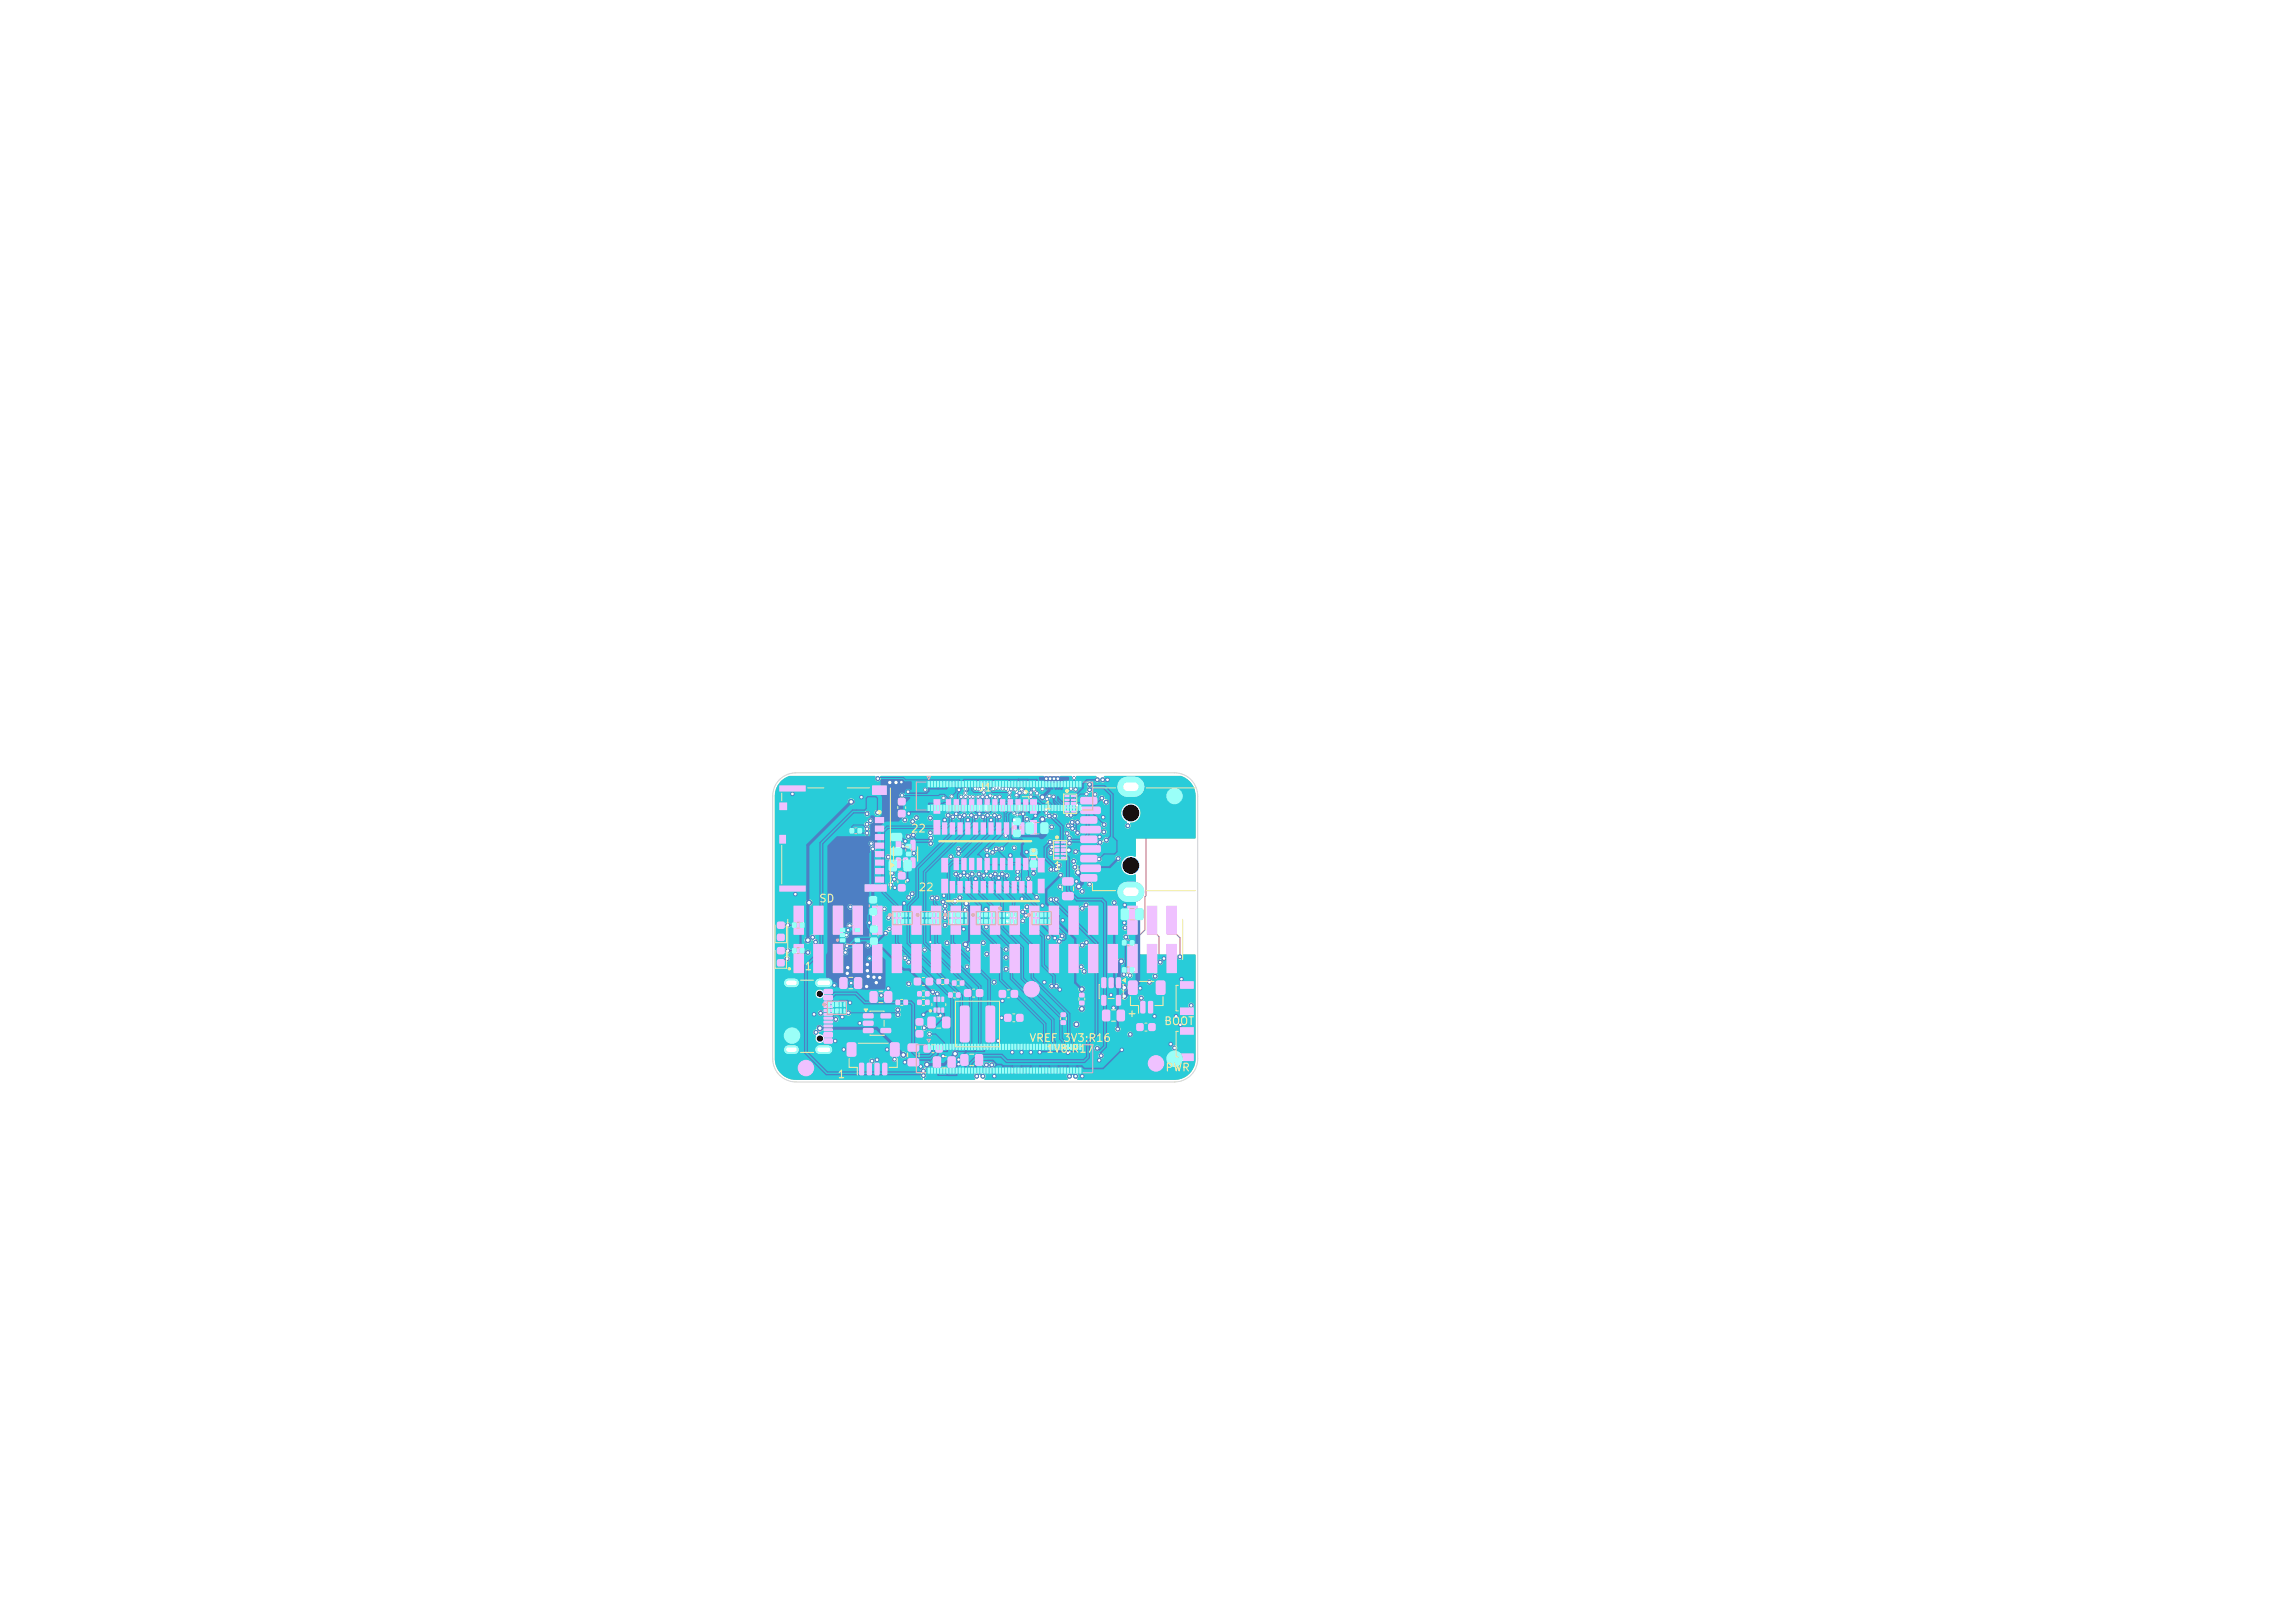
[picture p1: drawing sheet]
<svg xmlns="http://www.w3.org/2000/svg" width="297mm" height="210mm" viewBox="0 0 297 210" stroke-linecap="round" stroke-linejoin="round" font-family="sans-serif">
<defs><g id="words">
<g font-size="1" fill="#f2eda1">
<text x="117.8" y="108">22</text>
<text x="126.5" y="102.7">J1</text>
<text x="135.1" y="105">1</text>
<text x="136.3" y="112.8">1</text>
<text x="105.9" y="117">SD</text>
<text x="118.8" y="115.6">22</text>
<text x="104" y="125.8">1</text>
<text x="145.8" y="131.9">+</text>
<text x="133.1" y="135.1">VREF 3V3:R16</text>
<text x="135.3" y="136.5">1V8:R17</text>
<text x="150.6" y="132.9">BOOT</text>
<text x="108.3" y="139.8">1</text>
<text x="150.7" y="138.9">PWR</text>
</g>
</g></defs>
<g fill="#c83434">
<path d="M118.6 133.4l.1-.1 .7 .1 .1 .2-.1 .6h-.1h-.7l-.1-.2z"/>
<path d="M118.6 131.8h.1h.7l.1 .2-.1 .6-.1 .1-.7-.1-.1-.1z"/>
<path d="M137.8 102.9h.5l.1 .2h-.6z"/>
<path d="M137.8 103.4h.5l.1 .2h-.6z"/>
<path d="M137.8 103.8h.6v.4h-.6z"/>
<path d="M137.8 104.4h.5l.1 .2h-.6z"/>
<path d="M137.8 104.9h.5l.1 .2h-.6z"/>
<path d="M138.6 104.9h.6v.2h-.5z"/>
<path d="M138.6 104.4h.6v.2h-.5z"/>
<path d="M138.6 103.8h.6v.4h-.6z"/>
<path d="M138.6 103.4h.6v.2h-.5z"/>
<path d="M138.6 102.9h.6v.2h-.5z"/>
<path d="M116.3 114.5l.1-.1 .7 .1 .1 .2-.1 .6h-.1h-.7l-.1-.2z"/>
<path d="M116.3 112.9h.1h.7l.1 .2-.1 .6-.1 .1-.7-.1-.1-.1z"/>
<path d="M133.5 111.1h.5v1.5h-.5z"/>
<path d="M132.9 114.1h.6v1.5h-.6z"/>
<path d="M132.4 111.1h.6v1.5h-.6z"/>
<path d="M132 114.1h.5v1.5h-.5z"/>
<path d="M131.4 111.1h.6v1.5h-.6z"/>
<path d="M130.9 114.1h.7v1.5h-.7z"/>
<path d="M130.5 111.1h.5v1.5h-.5z"/>
<path d="M129.9 114.1h.6v1.5h-.6z"/>
<path d="M129.4 111.1h.7v1.5h-.7z"/>
<path d="M128.9 114.1h.6v1.5h-.6z"/>
<path d="M128.5 111.1h.5v1.5h-.5z"/>
<path d="M127.9 114.1h.6v1.5h-.6z"/>
<path d="M127.4 111.1h.7v1.5h-.7z"/>
<path d="M127 114.1h.5v1.5h-.5z"/>
<path d="M126.4 111.1h.6v1.5h-.6z"/>
<path d="M125.9 114.1h.7v1.5h-.7z"/>
<path d="M125.5 111.1h.5v1.5h-.5z"/>
<path d="M124.9 114.1h.6v1.5h-.6z"/>
<path d="M124.4 111.1h.7v1.5h-.7z"/>
<path d="M123.9 114.1h.6v1.5h-.6z"/>
<path d="M123.5 111.1h.5v1.5h-.5z"/>
<path d="M122.9 114.1h.6v1.5h-.6z"/>
<path d="M121.8 111.1h.8v1.8h-.8z"/>
<path d="M121.8 113.8h.8v1.8h-.8z"/>
<path d="M134.3 111.1h.8v1.8h-.8z"/>
<path d="M134.3 113.8h.8v1.8h-.8z"/>
<path d="M152.8 127h1.6v.9h-1.6z"/>
<path d="M152.8 130.4h1.6v.9h-1.6z"/>
<path d="M126.4 128.1l.2-.1 .6 .1v.2v.6l-.2 .1-.6-.1-.1-.1z"/>
<path d="M124.8 128.1l.2-.1 .6 .1 .1 .2-.1 .6-.1 .1-.7-.1v-.1z"/>
<path d="M100.6 124.2h.9v.8h-.9z"/>
<path d="M100.6 122.6h.9v.8h-.9z"/>
<path d="M147.1 132.5l.2-.1 .6 .1 .1 .2-.1 .6-.1 .1-.7-.1v-.1z"/>
<path d="M148.7 132.5l.2-.1 .6 .1v.2v.6l-.2 .1-.6-.1-.1-.1z"/>
<path d="M147.6 129.6h.4h.2v1.4l-.1 .1h-.3l-.2-.1z"/>
<path d="M148.6 129.6h.4h.2v1.4l-.1 .1h-.4l-.1-.1z"/>
<path d="M146.1 127l.9-.1 .2 .2v1.4l-.2 .2h-.8l-.2-.2v-1.3z"/>
<path d="M149.7 127l.8-.1 .3 .2v1.4l-.2 .2h-.8l-.2-.2v-1.3z"/>
<path d="M111.7 131.2h1.2l.1 .1v.4l-.1 .1-1.1-.1-.1-.1z"/>
<path d="M111.7 132.1h1.2l.1 .2v.3l-.1 .1h-1.1l-.1-.1z"/>
<path d="M111.7 133.1h1.2l.1 .1v.4l-.1 .1-1.1-.1-.1-.1z"/>
<path d="M114 133.1h1.2l.1 .1v.4l-.2 .1-1-.1-.1-.1z"/>
<path d="M114 131.2h1.2l.1 .1v.4l-.2 .1-1-.1-.1-.1z"/>
<path d="M136.5 108.9h.5l.1 .2h-.6z"/>
<path d="M136.5 109.4h.5l.1 .2h-.6z"/>
<path d="M136.5 109.8h.6v.4h-.6z"/>
<path d="M136.5 110.4h.5l.1 .2h-.6z"/>
<path d="M136.5 110.9h.5l.1 .2h-.6z"/>
<path d="M137.3 110.9h.6v.2h-.5z"/>
<path d="M137.3 110.4h.6v.2h-.5z"/>
<path d="M137.3 109.8h.6v.4h-.6z"/>
<path d="M137.3 109.4h.6v.2h-.5z"/>
<path d="M137.3 108.9h.6v.2h-.5z"/>
<path d="M119.6 135.3l.1-.1 .7 .1v.2v.6l-.2 .1-.6-.1-.1-.1z"/>
<path d="M121.1 135.3l.2-.1 .6 .1 .1 .2-.1 .6-.2 .1-.6-.1v-.1z"/>
<path d="M137.3 131.1h.6v.4h-.6z"/>
<path d="M137.3 132.1h.6v.5h-.6z"/>
<path d="M137.5 115.5h.2h1.1l.1 .2v.6l-.2 .2-1.1-.1-.1-.2z"/>
<path d="M137.5 113.6h.2h1.1l.1 .2v.6l-.2 .2-1.1-.1-.1-.2z"/>
<path d="M111.2 137.6h.4h.2v1.4l-.1 .1h-.4l-.1-.1z"/>
<path d="M112.2 137.6h.5h.1v1.4l-.1 .1h-.3l-.2-.1z"/>
<path d="M113.2 137.6h.4h.2v1.4l-.1 .1h-.4l-.1-.1z"/>
<path d="M114.2 137.6h.5h.1v1.4l-.1 .1h-.4l-.1-.1z"/>
<path d="M109.7 135l.8-.1 .3 .2v1.4l-.2 .2h-.8l-.2-.2v-1.3z"/>
<path d="M115.3 135l.9-.1 .2 .2v1.4l-.2 .2h-.7l-.3-.2v-1.3z"/>
<path d="M119.8 128.3h.4v.6h-.4z"/>
<path d="M118.8 128.3h.4v.6h-.4z"/>
<path d="M129.3 128.2l.2-.1 .6 .1 .1 .2-.1 .6-.2 .1-.6-.1v-.1z"/>
<path d="M130.9 128.2l.1-.1 .7 .1v.2v.6l-.2 .1-.6-.1-.1-.1z"/>
<path d="M120.9 130.4h.2v.6h-.2z"/>
<path d="M121.4 130.4h.2v.6h-.2z"/>
<path d="M121.9 130.4h.2v.6h-.2z"/>
<path d="M121.9 129h.2v.6h-.2z"/>
<path d="M121.4 129h.2v.6h-.2z"/>
<path d="M120.9 129h.2v.6h-.2z"/>
<path d="M124.3 130.2h.9h.2v.2v4.2v.2l-.2 .1-.8-.1-.1-.2v-4.2z"/>
<path d="M127.6 130.2h.9h.2v.2v4.2v.2l-.2 .1-.8-.1-.1-.2v-4.2z"/>
<path d="M106.7 128h.9l.1 .2v.3l-.1 .1h-.9l-.1-.1z"/>
<path d="M106.6 128.8h1.1l.1 .2-.1 .3-.1 .1h-.9l-.1-.1z"/>
<path d="M106.6 130.1h1.1l.1 .2-.1 .1h-1z"/>
<path d="M106.6 131.1h1.1l.1 .2-.1 .1h-1z"/>
<path d="M106.6 131.6h1.1l.1 .2-.1 .1h-1z"/>
<path d="M106.6 132.6h1.1l.1 .2-.1 .1h-1z"/>
<path d="M106.6 133.6h1.1l.1 .2-.1 .3-.1 .1h-.9l-.1-.1z"/>
<path d="M106.7 134.4h.9l.1 .2v.3l-.1 .1h-.9l-.1-.1z"/>
<path d="M106.6 133.1h1.1l.1 .2-.1 .1h-1z"/>
<path d="M106.6 132.1h1.1l.1 .2-.1 .1h-1z"/>
<path d="M106.6 130.6h1.1l.1 .2-.1 .1h-1z"/>
<path d="M106.6 129.6h1.1l.1 .2-.1 .1h-1z"/>
</g>
<path d="M102 127.2h.8M102 135.8h.8M106.1 127.2h1.1M106.1 135.8h1.1" fill="none" stroke="#c83434" stroke-width="1"/>
<g fill="#c83434">
<path d="M112.6 128.3h.7l.2 .1v1.1l-.1 .2h-.6l-.2-.1-.1-1.1z"/>
<path d="M114.5 128.3h.7l.2 .1 .1 1.1-.2 .2h-.6l-.2-.1-.1-1.1z"/>
<path d="M144.6 130.7h.7l.2 .1v1.1l-.1 .2h-.6l-.2-.1-.1-1.1z"/>
<path d="M142.7 130.7h.7l.2 .1v1.1l-.1 .2h-.6l-.2-.1-.1-1.1z"/>
<path d="M102.7 122.2h1.3v3.7h-1.3z"/>
<path d="M102.7 117.2h1.3v3.7h-1.3z"/>
<path d="M105.3 122.2h1.2v3.7h-1.2z"/>
<path d="M105.3 117.2h1.2v3.7h-1.2z"/>
<path d="M107.8 122.2h1.3v3.7h-1.3z"/>
<path d="M107.8 117.2h1.3v3.7h-1.3z"/>
<path d="M110.4 122.2h1.2v3.7h-1.2z"/>
<path d="M110.4 117.2h1.2v3.7h-1.2z"/>
<path d="M112.9 122.2h1.3v3.7h-1.3z"/>
<path d="M112.9 117.2h1.3v3.7h-1.3z"/>
<path d="M115.4 122.2h1.3v3.7h-1.3z"/>
<path d="M115.4 117.2h1.3v3.7h-1.3z"/>
<path d="M118 122.2h1.2v3.7h-1.2z"/>
<path d="M118 117.2h1.2v3.7h-1.2z"/>
<path d="M120.5 122.2h1.3v3.7h-1.3z"/>
<path d="M120.5 117.2h1.3v3.7h-1.3z"/>
<path d="M123.1 122.2h1.2v3.7h-1.2z"/>
<path d="M123.1 117.2h1.2v3.7h-1.2z"/>
<path d="M125.6 122.2h1.3v3.7h-1.3z"/>
<path d="M125.6 117.2h1.3v3.7h-1.3z"/>
<path d="M128.1 122.2h1.3v3.7h-1.3z"/>
<path d="M128.1 117.2h1.3v3.7h-1.3z"/>
<path d="M130.7 122.2h1.2v3.7h-1.2z"/>
<path d="M130.7 117.2h1.2v3.7h-1.2z"/>
<path d="M133.2 122.2h1.3v3.7h-1.3z"/>
<path d="M133.2 117.2h1.3v3.7h-1.3z"/>
<path d="M135.8 122.2h1.2v3.7h-1.2z"/>
<path d="M135.8 117.2h1.2v3.7h-1.2z"/>
<path d="M138.3 122.2h1.3v3.7h-1.3z"/>
<path d="M138.3 117.2h1.3v3.7h-1.3z"/>
<path d="M140.8 122.2h1.3v3.7h-1.3z"/>
<path d="M140.8 117.2h1.3v3.7h-1.3z"/>
<path d="M143.4 122.2h1.2v3.7h-1.2z"/>
<path d="M143.4 117.2h1.2v3.7h-1.2z"/>
<path d="M145.9 122.2h1.3v3.7h-1.3z"/>
<path d="M145.9 117.2h1.3v3.7h-1.3z"/>
<path d="M148.5 122.2h1.2v3.7h-1.2z"/>
<path d="M148.5 117.2h1.2v3.7h-1.2z"/>
<path d="M151 122.2h1.3v3.7h-1.3z"/>
<path d="M151 117.2h1.3v3.7h-1.3z"/>
<path d="M152.8 133h1.6v.9h-1.6z"/>
<path d="M152.8 136.4h1.6v.9h-1.6z"/>
</g>
<circle cx="149.6" cy="137.6" r=".5" fill="#c83434" stroke="#c83434" stroke-width=".13"/>
<g fill="#c83434">
<path d="M132.4 103.5h.6v1.5h-.6z"/>
<path d="M132 106.5h.5v1.5h-.5z"/>
<path d="M131.4 103.5h.6v1.5h-.6z"/>
<path d="M130.9 106.5h.7v1.5h-.7z"/>
<path d="M130.5 103.5h.5v1.5h-.5z"/>
<path d="M129.9 106.5h.6v1.5h-.6z"/>
<path d="M129.4 103.5h.7v1.5h-.7z"/>
<path d="M128.9 106.5h.6v1.5h-.6z"/>
<path d="M128.5 103.5h.5v1.5h-.5z"/>
<path d="M127.9 106.5h.6v1.5h-.6z"/>
<path d="M127.4 103.5h.7v1.5h-.7z"/>
<path d="M127 106.5h.5v1.5h-.5z"/>
<path d="M126.4 103.5h.6v1.5h-.6z"/>
<path d="M125.9 106.5h.7v1.5h-.7z"/>
<path d="M125.5 103.5h.5v1.5h-.5z"/>
<path d="M124.9 106.5h.6v1.5h-.6z"/>
<path d="M124.4 103.5h.7v1.5h-.7z"/>
<path d="M123.9 106.5h.6v1.5h-.6z"/>
<path d="M123.5 103.5h.5v1.5h-.5z"/>
<path d="M122.9 106.5h.6v1.5h-.6z"/>
<path d="M122.4 103.5h.7v1.5h-.7z"/>
<path d="M122 106.5h.5v1.5h-.5z"/>
<path d="M120.8 103.5h.8v1.8h-.8z"/>
<path d="M120.8 106.2h.8v1.8h-.8z"/>
<path d="M133.3 103.5h.8v1.8h-.8z"/>
<path d="M133.3 106.2h.8v1.8h-.8z"/>
<path d="M139.7 129.5h.6v.5h-.6z"/>
<path d="M139.7 128.5h.6v.5h-.6z"/>
<path d="M118.3 126.6l.2-.1 .6 .1 .1 .2-.1 .6-.2 .1-.6-.1v-.1z"/>
<path d="M119.9 126.6l.2-.1 .6 .1v.2v.6l-.2 .1-.6-.1-.1-.1z"/>
<path d="M130 131.3l.2-.1 .6 .1 .1 .2-.1 .6-.2 .1-.6-.1v-.1z"/>
<path d="M131.6 131.3l.1-.1 .7 .1v.2v.6l-.2 .1-.6-.1-.1-.1z"/>
<path d="M123.8 128.5h.4v.5h-.4z"/>
<path d="M122.8 128.5h.4v.5h-.4z"/>
<path d="M100.6 120.9h.9v.8h-.9z"/>
<path d="M100.6 119.3h.9v.8h-.9z"/>
<path d="M116 111h.4l.1 .1 .1 1.1-.1 .1h-.4l-.1-.1z"/>
<path d="M116.9 111h.5l.1 .1v1.1l-.1 .1h-.4l-.1-.1z"/>
<path d="M117.9 111h.4l.1 .1 .1 1.1-.1 .1h-.4l-.1-.1z"/>
<path d="M117.9 108.7h.4l.1 .1 .1 1.1-.1 .1h-.4l-.1-.1z"/>
<path d="M116 108.7h.4l.1 .1 .1 1.1-.1 .1h-.4l-.1-.1z"/>
<path d="M124.4 136.5l.7-.1 .2 .2v1l-.2 .3h-.6l-.2-.2v-1z"/>
<path d="M126.3 136.5l.7-.1 .2 .2v1l-.2 .3h-.6l-.2-.2v-1z"/>
<path d="M108.7 126.5h.7l.2 .1 .1 1.1-.2 .2h-.6l-.2-.1-.1-1.1z"/>
<path d="M110.6 126.5h.7l.2 .1 .1 1.1-.2 .2h-.6l-.2-.1-.1-1.1z"/>
<path d="M116.3 104.9l.1-.1 .7 .1 .1 .2-.1 .6h-.1h-.7l-.1-.2z"/>
<path d="M116.3 103.3h.1h.7l.1 .2-.1 .6-.1 .1-.7-.1-.1-.1z"/>
<path d="M144.5 126.5h.4l.1 .1 .1 1.1-.1 .1h-.4l-.1-.1z"/>
<path d="M143.5 126.5h.4l.2 .1v1.1l-.1 .1h-.4l-.1-.1z"/>
<path d="M142.6 126.5h.4l.1 .1 .1 1.1-.1 .1h-.4l-.1-.1z"/>
<path d="M142.6 128.8h.4l.1 .1 .1 1.1-.1 .1h-.4l-.1-.1z"/>
<path d="M144.5 128.8h.4l.1 .1 .1 1.1-.1 .1h-.4l-.1-.1z"/>
<path d="M120.8 136.8l.7-.1 .2 .2v1l-.1 .3h-.6l-.2-.2v-1z"/>
<path d="M122.7 136.8l.7-.1 .2 .2v1l-.1 .3h-.6l-.2-.2-.1-1z"/>
<path d="M121.3 126.7h.4v.6h-.4z"/>
<path d="M122.3 126.7h.4v.6h-.4z"/>
<path d="M113.3 105.8h1.1v.7h-1.1z"/>
<path d="M113.3 106.9h1.1v.7h-1.1z"/>
<path d="M113.3 108h1.1v.7h-1.1z"/>
<path d="M113.3 109.1h1.1v.7h-1.1z"/>
<path d="M113.3 110.2h1.1v.7h-1.1z"/>
<path d="M113.3 111.3h1.1v.7h-1.1z"/>
<path d="M113.3 112.4h1.1v.7h-1.1z"/>
<path d="M113.3 113.5h1.1v.7h-1.1z"/>
<path d="M100.9 103.9h.9v.9h-.9z"/>
<path d="M100.9 108.1h.8v1h-.8z"/>
<path d="M100.9 101.7h3.3v.7h-3.3z"/>
<path d="M112.9 101.7h1.8v1.1h-1.8z"/>
<path d="M111.9 114.5h2.8v.8h-2.8z"/>
<path d="M100.9 114.6h3.3v.7h-3.3z"/>
</g>
<circle cx="104.3" cy="138.2" r=".5" fill="#c83434" stroke="#c83434" stroke-width=".13"/>
<g fill="#c83434">
<path d="M122 131.6h.7l.2 .1v1.1l-.1 .2h-.6l-.2-.1v-1.1z"/>
<path d="M120.1 131.6h.7l.2 .1v1.1l-.1 .2h-.6l-.2-.1v-1.1z"/>
<path d="M119.8 129.4h.4v.6h-.4z"/>
<path d="M118.8 129.4h.4v.6h-.4z"/>
</g>
<circle cx="133.5" cy="128" r=".5" fill="#c83434" stroke="#c83434" stroke-width=".13"/>
<g fill="#c83434">
<path d="M123.3 126.9h.4v.6h-.4z"/>
<path d="M124.3 126.9h.4v.6h-.4z"/>
<path d="M117.5 137h.2h1.1l.1 .2v.6l-.2 .2-1.1-.1-.1-.2z"/>
<path d="M117.5 135.1h.2h1.1l.1 .2v.6l-.2 .2-1.1-.1-.1-.2z"/>
<path d="M139.9 112l2.4-.1 .1 .2v.6l-.2 .1h-2.2l-.2-.2z"/>
<path d="M139.9 109.5l2.4-.1 .1 .2v.6l-.2 .1h-2.2l-.2-.2z"/>
<path d="M139.9 107l2.4-.1 .1 .2v.6l-.2 .1h-2.2l-.2-.2z"/>
<path d="M139.9 104.5l2.4-.1 .1 .2v.6l-.2 .1h-2.2l-.2-.2z"/>
<path d="M139.9 103.2h1.9l.2 .2v.5l-.2 .2-1.8-.1-.2-.2z"/>
<path d="M139.9 105.7h1.9l.2 .2v.5l-.2 .2-1.8-.1-.2-.2z"/>
<path d="M139.9 108.2h1.9l.2 .2v.5l-.2 .2-1.8-.1-.2-.2z"/>
<path d="M139.9 110.7h1.9l.2 .2v.5l-.2 .2-1.8-.1-.2-.2z"/>
<path d="M139.9 113.2h1.9l.2 .2v.5l-.2 .2-1.8-.1-.2-.2z"/>
</g>
<path d="M145.9 115.4h.9M145.9 101.8h.9" fill="none" stroke="#c83434" stroke-width="2.5"/>
<g fill="#c83434">
<path d="M116 129.4h.4v.6h-.4z"/>
<path d="M117 129.4h.4v.6h-.4z"/>
</g>
<g fill="#c83434" stroke="#c83434" stroke-width=".13">
<circle cx="121.3" cy="128.6" r=".23"/>
<circle cx="119.6" cy="133" r=".23"/>
<circle cx="152.2" cy="131.5" r=".22"/>
<circle cx="150.6" cy="124" r=".22"/>
<circle cx="119.2" cy="138" r=".22"/>
<circle cx="109.2" cy="135.8" r=".22"/>
<circle cx="142.3" cy="108.3" r=".23"/>
<circle cx="110.1" cy="127.2" r=".22"/>
<circle cx="119.5" cy="131.3" r=".22"/>
<circle cx="112.5" cy="119.4" r=".22"/>
<circle cx="102.9" cy="115.7" r=".22"/>
<circle cx="142.2" cy="137.2" r=".22"/>
<circle cx="134.5" cy="136.1" r=".22"/>
<circle cx="122.1" cy="136.6" r=".23"/>
<circle cx="143.8" cy="128.8" r=".23"/>
<circle cx="143.3" cy="100.9" r=".22"/>
<circle cx="125.2" cy="106.1" r=".25"/>
<circle cx="134" cy="105.5" r=".23"/>
<circle cx="124.8" cy="112.9" r=".23"/>
<circle cx="117" cy="116.9" r=".23"/>
<circle cx="115.8" cy="114.9" r=".22"/>
<circle cx="112.5" cy="124" r=".22"/>
<circle cx="140" cy="139.3" r=".22"/>
<circle cx="117.6" cy="105.3" r=".22"/>
<circle cx="145.5" cy="119.4" r=".22"/>
<circle cx="129.6" cy="131.7" r=".22"/>
<circle cx="134.9" cy="117.2" r=".22"/>
<circle cx="142.8" cy="105.8" r=".23"/>
<circle cx="132.2" cy="116.3" r=".25"/>
<circle cx="132.9" cy="110.2" r=".22"/>
<circle cx="127.6" cy="112.8" r=".22"/>
<circle cx="147.6" cy="127.9" r=".22"/>
<circle cx="139.3" cy="114.1" r=".23"/>
<circle cx="114.8" cy="135.8" r=".22"/>
<circle cx="109" cy="131.6" r=".23"/>
<circle cx="135.1" cy="127.1" r=".22"/>
<circle cx="137.5" cy="119.1" r=".22"/>
<circle cx="111.3" cy="132.4" r=".22"/>
<circle cx="131.3" cy="106.1" r=".25"/>
<circle cx="117.2" cy="108.9" r=".22"/>
<circle cx="152.7" cy="132.6" r=".23"/>
<circle cx="126.2" cy="113.7" r=".25"/>
<circle cx="145.2" cy="135.8" r=".23"/>
<circle cx="122.2" cy="106.1" r=".25"/>
<circle cx="123.8" cy="105.3" r=".23"/>
<circle cx="124.7" cy="120.2" r=".23"/>
<circle cx="132.2" cy="136.2" r=".22"/>
<circle cx="113.5" cy="137.1" r=".22"/>
<circle cx="151.5" cy="135.1" r=".22"/>
<circle cx="130.8" cy="110.7" r=".25"/>
<circle cx="138.3" cy="110" r=".3"/>
<circle cx="136.5" cy="121.4" r=".22"/>
<circle cx="128.7" cy="139.3" r=".22"/>
<circle cx="124.1" cy="137.7" r=".23"/>
<circle cx="128.3" cy="106.1" r=".25"/>
<circle cx="129.7" cy="129.5" r=".22"/>
<circle cx="117.1" cy="137.4" r=".22"/>
<circle cx="117.5" cy="113.9" r=".22"/>
<circle cx="130.3" cy="118.4" r=".12"/>
<circle cx="109.8" cy="120.3" r=".22"/>
<circle cx="124.1" cy="102.2" r=".22"/>
<circle cx="117.5" cy="102.4" r=".23"/>
<circle cx="114.9" cy="127.9" r=".23"/>
<circle cx="121.7" cy="131.4" r=".23"/>
<circle cx="102.5" cy="102.7" r=".23"/>
<circle cx="145.5" cy="117.1" r=".22"/>
<circle cx="122.2" cy="115.9" r=".22"/>
<circle cx="149.4" cy="131.5" r=".22"/>
<circle cx="120.4" cy="121.9" r=".12"/>
<circle cx="152.9" cy="126.7" r=".22"/>
<circle cx="111.5" cy="103.2" r=".22"/>
<circle cx="108.1" cy="134.7" r=".23"/>
<circle cx="131" cy="136.2" r=".23"/>
<circle cx="129.2" cy="134.7" r=".22"/>
<circle cx="127.6" cy="117.7" r=".3"/>
<circle cx="129.2" cy="113.6" r=".25"/>
<circle cx="139.4" cy="104.2" r=".12"/>
<circle cx="126.8" cy="105.3" r=".23"/>
<circle cx="108" cy="127.5" r=".22"/>
<circle cx="138.2" cy="136.2" r=".22"/>
<circle cx="144.1" cy="130.4" r=".23"/>
<circle cx="110" cy="129.8" r=".23"/>
<circle cx="133.4" cy="136.2" r=".23"/>
<circle cx="130.4" cy="119.2" r=".12"/>
<circle cx="124.1" cy="137.1" r=".23"/>
<circle cx="105.4" cy="131.2" r=".23"/>
<circle cx="127.8" cy="110.7" r=".25"/>
<circle cx="137.2" cy="128" r=".22"/>
<circle cx="142.2" cy="111.1" r=".22"/>
<circle cx="141" cy="101.5" r=".23"/>
<circle cx="127.6" cy="137.8" r=".22"/>
<circle cx="142" cy="135.6" r=".23"/>
<circle cx="135.8" cy="105.6" r=".22"/>
<circle cx="136.5" cy="105.6" r=".22"/>
<circle cx="128.3" cy="137.8" r=".22"/>
<circle cx="143.2" cy="108.7" r=".23"/>
<circle cx="141" cy="102.2" r=".23"/>
<circle cx="142.5" cy="136.6" r=".22"/>
<circle cx="120.4" cy="108.4" r=".22"/>
<circle cx="127.2" cy="139.3" r=".22"/>
<circle cx="118.2" cy="108" r=".22"/>
<circle cx="139.4" cy="107.8" r=".22"/>
<circle cx="139.4" cy="106.4" r=".22"/>
<circle cx="112.2" cy="105.3" r=".23"/>
<circle cx="119.5" cy="138.6" r=".22"/>
<circle cx="138.8" cy="107.2" r=".22"/>
<circle cx="113.5" cy="105.2" r=".22"/>
<circle cx="138.7" cy="106.4" r=".22"/>
<circle cx="126.4" cy="139.3" r=".23"/>
<circle cx="119.5" cy="139.2" r=".22"/>
<circle cx="117.5" cy="108.2" r=".23"/>
<circle cx="120.4" cy="109.1" r=".22"/>
<circle cx="106.1" cy="133.1" r=".3"/>
<circle cx="110.1" cy="103.7" r=".3"/>
<circle cx="133.8" cy="113" r=".23"/>
<circle cx="116.9" cy="136.5" r=".3"/>
<circle cx="119.9" cy="137.8" r=".3"/>
<circle cx="132.4" cy="105.3" r=".23"/>
<circle cx="104.7" cy="116.8" r=".3"/>
<circle cx="125.1" cy="116.9" r=".3"/>
<circle cx="123.6" cy="136.4" r=".3"/>
<circle cx="124.9" cy="122.2" r=".3"/>
<circle cx="104.5" cy="121.7" r=".3"/>
<circle cx="133.1" cy="113.7" r=".23"/>
<circle cx="128.9" cy="109.8" r=".22"/>
<circle cx="146.2" cy="126.2" r=".2"/>
<circle cx="127.1" cy="103.1" r=".2"/>
<circle cx="137.1" cy="121.8" r=".22"/>
<circle cx="126.8" cy="102.1" r=".13"/>
<circle cx="136" cy="110.4" r=".23"/>
<circle cx="137.4" cy="121.1" r=".22"/>
<circle cx="137.2" cy="114.7" r=".2"/>
<circle cx="145.7" cy="121.2" r=".23"/>
<circle cx="138.6" cy="105.5" r=".22"/>
<circle cx="131.7" cy="112.8" r=".22"/>
<circle cx="131.5" cy="102.9" r=".18"/>
<circle cx="124.9" cy="117.8" r=".22"/>
<circle cx="131.7" cy="113.7" r=".23"/>
<circle cx="130.1" cy="108.1" r=".2"/>
<circle cx="124.2" cy="116.1" r=".22"/>
<circle cx="140" cy="115.4" r=".23"/>
<circle cx="139.2" cy="102.2" r=".2"/>
<circle cx="141" cy="114.4" r=".2"/>
<circle cx="137.1" cy="111.9" r=".23"/>
<circle cx="130.3" cy="113.3" r=".23"/>
<circle cx="136.7" cy="127.6" r=".23"/>
<circle cx="139.2" cy="139.3" r=".22"/>
<circle cx="129.7" cy="113.1" r=".22"/>
<circle cx="136.1" cy="127.6" r=".23"/>
<circle cx="138.4" cy="139.3" r=".23"/>
<circle cx="128.8" cy="113.1" r=".22"/>
<circle cx="128.2" cy="113.3" r=".22"/>
<circle cx="127.3" cy="113.3" r=".23"/>
<circle cx="126.7" cy="113.1" r=".22"/>
<circle cx="125.8" cy="113.1" r=".22"/>
<circle cx="125.2" cy="113.3" r=".22"/>
<circle cx="124.3" cy="113.3" r=".23"/>
<circle cx="123.7" cy="113.1" r=".22"/>
<circle cx="145.9" cy="106.8" r=".23"/>
<circle cx="138.6" cy="102.1" r=".17"/>
<circle cx="154.2" cy="130.1" r=".23"/>
<circle cx="113.6" cy="100.8" r=".22"/>
<circle cx="101.8" cy="124" r=".23"/>
<circle cx="101.9" cy="123" r=".23"/>
<circle cx="138.3" cy="106.8" r=".22"/>
<circle cx="135.4" cy="105.2" r=".12"/>
<circle cx="147.7" cy="129.2" r=".22"/>
<circle cx="113.4" cy="127.1" r=".3"/>
<circle cx="109.7" cy="125.9" r=".3"/>
<circle cx="134.9" cy="103.1" r=".3"/>
<circle cx="113.1" cy="126.5" r=".3"/>
<circle cx="134.9" cy="106" r=".3"/>
<circle cx="109.7" cy="125.2" r=".3"/>
<circle cx="115.1" cy="101.2" r=".3"/>
<circle cx="112.1" cy="127.6" r=".3"/>
<circle cx="136.4" cy="100.8" r=".23"/>
<circle cx="135.9" cy="100.8" r=".22"/>
<circle cx="136.9" cy="100.8" r=".22"/>
<circle cx="112.3" cy="124.8" r=".3"/>
<circle cx="112.4" cy="126.4" r=".3"/>
<circle cx="112.2" cy="125.6" r=".3"/>
<circle cx="113.8" cy="126.5" r=".3"/>
<circle cx="145.5" cy="128.9" r=".3"/>
<circle cx="116.6" cy="101.2" r=".23"/>
<circle cx="135.4" cy="100.8" r=".23"/>
<circle cx="115.9" cy="101.2" r=".3"/>
<circle cx="136" cy="116.4" r=".23"/>
<circle cx="142.6" cy="103.3" r=".22"/>
<circle cx="135.9" cy="109" r=".22"/>
<circle cx="136" cy="112.5" r=".22"/>
<circle cx="138.4" cy="108.5" r=".22"/>
<circle cx="136.1" cy="109.6" r=".23"/>
<circle cx="138.4" cy="109.1" r=".22"/>
<circle cx="136.7" cy="116.4" r=".23"/>
<circle cx="142.9" cy="106.7" r=".22"/>
<circle cx="136.7" cy="112.5" r=".22"/>
<circle cx="142.9" cy="107.6" r=".22"/>
<circle cx="140" cy="130.5" r=".3"/>
<circle cx="135.4" cy="104.7" r=".13"/>
<circle cx="145.5" cy="126.1" r=".22"/>
<circle cx="143.1" cy="103.8" r=".22"/>
<circle cx="139.3" cy="132.5" r=".3"/>
<circle cx="104.5" cy="123.2" r=".23"/>
<circle cx="116.8" cy="109.5" r=".22"/>
<circle cx="136.4" cy="103.1" r=".2"/>
<circle cx="109.6" cy="122.4" r=".23"/>
<circle cx="114.6" cy="120.8" r=".22"/>
<circle cx="120.7" cy="128.4" r=".23"/>
<circle cx="144.2" cy="116.8" r=".22"/>
<circle cx="144.6" cy="133.2" r=".22"/>
<circle cx="140" cy="128" r=".3"/>
<circle cx="137.3" cy="113.2" r=".22"/>
<circle cx="144.7" cy="111.1" r=".22"/>
<circle cx="142" cy="100.9" r=".23"/>
<circle cx="139.1" cy="112.2" r=".23"/>
<circle cx="139.6" cy="114.7" r=".3"/>
<circle cx="145.5" cy="127.8" r=".3"/>
<circle cx="139.5" cy="112.9" r=".3"/>
<circle cx="145.1" cy="124.4" r=".3"/>
<circle cx="114" cy="128.8" r=".22"/>
<circle cx="123.2" cy="103.1" r=".17"/>
<circle cx="112.9" cy="137.3" r=".22"/>
<circle cx="115.8" cy="137.1" r=".2"/>
<circle cx="116.7" cy="102.9" r=".2"/>
<circle cx="109.8" cy="131" r=".22"/>
<circle cx="130.2" cy="125.4" r=".22"/>
<circle cx="135.6" cy="121.3" r=".23"/>
<circle cx="140.6" cy="102.8" r=".17"/>
<circle cx="128.6" cy="127.1" r=".22"/>
<circle cx="139.2" cy="110.2" r=".22"/>
<circle cx="142.3" cy="109" r=".23"/>
<circle cx="116.2" cy="131.3" r=".23"/>
<circle cx="108.2" cy="131.9" r=".22"/>
<circle cx="106.2" cy="131.1" r=".23"/>
<circle cx="141.7" cy="102.8" r=".2"/>
<circle cx="146.3" cy="133.8" r=".23"/>
<circle cx="105.6" cy="133.6" r=".22"/>
<circle cx="134.2" cy="102.7" r=".18"/>
<circle cx="131.2" cy="105.2" r=".12"/>
<circle cx="105.5" cy="121.9" r=".23"/>
<circle cx="129.6" cy="109.8" r=".22"/>
<circle cx="109.4" cy="123.2" r=".22"/>
<circle cx="123.1" cy="110.8" r=".23"/>
<circle cx="127.7" cy="110" r=".2"/>
<circle cx="122.1" cy="116.7" r=".23"/>
<circle cx="112.3" cy="122.4" r=".23"/>
<circle cx="130.9" cy="102.1" r=".17"/>
<circle cx="110.1" cy="117.4" r=".23"/>
<circle cx="114.4" cy="117.6" r=".2"/>
<circle cx="130.2" cy="102.1" r=".18"/>
<circle cx="118.6" cy="105.8" r=".22"/>
<circle cx="125.1" cy="125.1" r=".2"/>
<circle cx="117.6" cy="127.3" r=".23"/>
<circle cx="134.1" cy="116.1" r=".22"/>
<circle cx="127.7" cy="123.5" r=".22"/>
<circle cx="129.8" cy="102.1" r=".12"/>
<circle cx="122.3" cy="119.7" r=".23"/>
<circle cx="115.1" cy="120.2" r=".2"/>
<circle cx="131.9" cy="102.6" r=".17"/>
<circle cx="128.5" cy="110.3" r=".22"/>
<circle cx="117.6" cy="124.5" r=".22"/>
<circle cx="114.9" cy="110.9" r=".23"/>
<circle cx="129.4" cy="103.1" r=".2"/>
<circle cx="117.1" cy="124" r=".2"/>
<circle cx="129.3" cy="102" r=".12"/>
<circle cx="122.3" cy="117.9" r=".23"/>
<circle cx="118.1" cy="106.3" r=".22"/>
<circle cx="128.9" cy="102" r=".12"/>
<circle cx="123.6" cy="116.6" r=".23"/>
<circle cx="118.1" cy="115.6" r=".23"/>
<circle cx="128.8" cy="103.1" r=".18"/>
<circle cx="125.2" cy="122.9" r=".22"/>
<circle cx="130.2" cy="122.8" r=".22"/>
<circle cx="128.2" cy="102.9" r=".17"/>
<circle cx="128.5" cy="102.1" r=".13"/>
<circle cx="130.6" cy="103.1" r=".18"/>
<circle cx="127.6" cy="119.9" r=".23"/>
<circle cx="130.2" cy="123.9" r=".22"/>
<circle cx="127.7" cy="103.1" r=".18"/>
<circle cx="122.5" cy="122" r=".23"/>
<circle cx="130.6" cy="102.5" r=".17"/>
<circle cx="132.7" cy="118.5" r=".22"/>
<circle cx="138.1" cy="107.9" r=".2"/>
<circle cx="127.3" cy="102" r=".12"/>
<circle cx="132.9" cy="117.3" r=".22"/>
<circle cx="120.4" cy="105.8" r=".23"/>
<circle cx="120.4" cy="107.8" r=".22"/>
<circle cx="126.6" cy="103.1" r=".13"/>
<circle cx="139.9" cy="125.1" r=".22"/>
<circle cx="125.9" cy="103.1" r=".13"/>
<circle cx="138.9" cy="111.5" r=".22"/>
<circle cx="140.6" cy="121.9" r=".23"/>
<circle cx="126.2" cy="102.1" r=".18"/>
<circle cx="140.5" cy="117.1" r=".22"/>
<circle cx="142.7" cy="100.9" r=".23"/>
<circle cx="125.5" cy="103.1" r=".13"/>
<circle cx="148.7" cy="127.1" r=".22"/>
<circle cx="124.9" cy="103.1" r=".17"/>
<circle cx="122.3" cy="118.8" r=".22"/>
<circle cx="115" cy="118.8" r=".22"/>
<circle cx="132.4" cy="119.1" r=".2"/>
<circle cx="145.6" cy="120" r=".22"/>
<circle cx="127.3" cy="102.5" r=".17"/>
<circle cx="149.5" cy="126.3" r=".22"/>
<circle cx="119.7" cy="122.9" r=".2"/>
<circle cx="119.7" cy="102.2" r=".18"/>
<circle cx="124.4" cy="103.1" r=".17"/>
<circle cx="132.3" cy="118" r=".23"/>
<circle cx="124.9" cy="102.6" r=".12"/>
<circle cx="122.3" cy="117.2" r=".23"/>
<circle cx="150.1" cy="124.5" r=".22"/>
<circle cx="131.3" cy="109.7" r=".2"/>
<circle cx="125" cy="102.1" r=".13"/>
<circle cx="122.1" cy="103.2" r=".17"/>
<circle cx="140" cy="122.3" r=".23"/>
<circle cx="140" cy="117.5" r=".23"/>
<circle cx="152.7" cy="123.8" r=".22"/>
<circle cx="152" cy="135.6" r=".23"/>
<circle cx="138.1" cy="105.5" r=".12"/>
<circle cx="135.5" cy="103.4" r=".17"/>
<circle cx="132.9" cy="106" r=".22"/>
<circle cx="133.4" cy="103.1" r=".17"/>
<circle cx="129.3" cy="105.7" r=".23"/>
<circle cx="128.7" cy="105.5" r=".22"/>
<circle cx="127.8" cy="105.5" r=".22"/>
<circle cx="124" cy="110.5" r=".22"/>
<circle cx="121.2" cy="116.2" r=".23"/>
<circle cx="124.1" cy="109.8" r=".23"/>
<circle cx="120.6" cy="116.2" r=".23"/>
<circle cx="127.2" cy="105.7" r=".22"/>
<circle cx="126.3" cy="105.7" r=".23"/>
<circle cx="125.7" cy="105.5" r=".22"/>
<circle cx="124.8" cy="105.5" r=".22"/>
<circle cx="124.2" cy="105.7" r=".22"/>
<circle cx="123.3" cy="105.7" r=".23"/>
<circle cx="122.7" cy="105.5" r=".22"/>
<circle cx="109.9" cy="119.8" r=".22"/>
<circle cx="105.2" cy="121.3" r=".22"/>
<circle cx="101.9" cy="119.7" r=".23"/>
<circle cx="112.9" cy="109.8" r=".23"/>
<circle cx="115.5" cy="113" r=".22"/>
<circle cx="118.3" cy="110.4" r=".23"/>
<circle cx="134.9" cy="102.1" r=".17"/>
<circle cx="117.1" cy="106.1" r=".22"/>
<circle cx="140.3" cy="125.7" r=".23"/>
<circle cx="116.2" cy="130.7" r=".22"/>
<circle cx="120.3" cy="133.8" r=".2"/>
<circle cx="112.6" cy="106.2" r=".23"/>
<circle cx="133.8" cy="102.1" r=".18"/>
<circle cx="132.2" cy="102.1" r=".18"/>
<circle cx="112.2" cy="106.6" r=".2"/>
<circle cx="136.1" cy="107" r=".23"/>
<circle cx="112.7" cy="109.2" r=".2"/>
<circle cx="131.7" cy="105.4" r=".12"/>
<circle cx="117.6" cy="116.2" r=".22"/>
<circle cx="127.2" cy="122" r=".23"/>
<circle cx="112.2" cy="107.8" r=".2"/>
<circle cx="115.7" cy="113.8" r=".22"/>
<circle cx="132.6" cy="102.5" r=".17"/>
<circle cx="133.4" cy="102.5" r=".17"/>
<circle cx="115.3" cy="114.5" r=".2"/>
<circle cx="139" cy="100.7" r=".12"/>
<circle cx="135.8" cy="103" r=".17"/>
<circle cx="109.5" cy="121" r=".2"/>
<circle cx="112.2" cy="107.3" r=".2"/>
<circle cx="131.4" cy="102.1" r=".18"/>
</g>
<g fill="none" stroke="#c83434" stroke-width=".2">
<path d="M101 119.7h.1M101 119.7h1M102.6 102h1.9l.6-.6h6.7l.8 .8h2.4l.2 .2h2.3M108.5 119.1v1.3h1.2M113 114.9l-.7 .7h-9.1l-.6-.6M113.8 111.6h-.8v3.3M116.7 114.9h-.9l-.1 .1-2.7-.1M116.7 105.3h.9M117.2 108.9l.2 .2v2.3l-.2 .2v.6l.4 .4M118.7 113.7l-.1 .1v5.3M121.2 104.4v2.7M122.2 106.1v1.1"/>
<path d="M123.2 114.8l-1.1 1.1M123.7 104.2v1.1M124.7 111.8v1.1M125.2 106.1v1.1M126.2 119.1h.1M126.2 119.1l-1.1 1.1h-.4M126.2 113.7v1.1M126.7 104.2v1.1M127.8 110.7v1.1M128.2 106.1v1.1M129.3 113.6v1.2M130.8 110.7v1.1"/>
<path d="M131.2 106.1v1.1M132.2 114.8v1.5M132.8 110.3h1.5l.4 .5v3.9M133.7 105.9l-.2 .2M133.7 104.4v2.7M133.9 115.7l-1.3 1.2M136.8 110h1.5M137.5 119.1h1.4M138.2 114.1h1.1M139.5 104.1v.1M140 104.5l.4 .4h1.5l.9 .9M140.9 108.6h1"/>
<path d="M142 100.9l2.7 2.7M101 123h.1M101 123h1M107.2 134.7h.9M108 127.5l-.8 .8M109.2 135.8h1M110.1 127.2h.9M111.3 132.4h1.1M112.5 124h1M113.5 137.1v1.2M114.8 135.8h1M114.9 127.9v1.1"/>
<path d="M117.1 137.5h1.1M117.2 129.7l.1 .1v1.1l-2.5 2.5h-.1M118.7 127v.5l.3 .3h2.7l.8-.8M119.4 131.4l-.4 .4v.4M119.6 133l-.6 .6v.2M120.5 127.8l-.5 .5v.3M120.9 128.2l-.2 .2M121 129.3l-.4 .4h-.6M121.3 128.6l.2 .1v.6M122 131.1l-.3 .3M123 128.8h-.5l-.5 .5M123.2 127.2l-.4 .5"/>
<path d="M124.5 127.2l-.9 .9h-1.2l-.9 .9M124.8 131.4v1.1M125.2 128.5h-.9l-.3 .3M129.6 131.7h.8M129.7 128.6v.9M140.8 133.2h3.9M146.6 127.8h3.9l1.7 1.7v2M148.9 130.3v.7l.5 .5M150.2 127.8v2.9l-1.1 1.1v1.9l1.1 1.1h1.6l-.3 .3M150.6 124h1M152.8 132.6v.4M152.9 126.7v.3"/>
</g>
<g fill="none" stroke="#c83434" stroke-width=".3">
<path d="M103.4 119.1h.1M105.9 119.1h.1M114.3 109.5l-.9-.1-.1 .1M115.9 111.1l.3 .3v.9M116.2 109.4l.2 .1h.4M116.7 103.7l-.5 .1M117.1 113.3h.7l.3 .3v1.3l-2 1.9h-11.4M132.8 104.2v.7l-.4 .4M133.7 111.8v1.2M138.2 116h.1M138.3 112.2h.8M141.1 112.3v.1"/>
<path d="M143.2 103.8l.5-.5 .5 .5M144.7 103.6v7.5M104 122.2v1.2l-.6 .6M109.1 127.2h.1M111.5 138.3h.1M112.4 131.5h.1M113 129h.1M114.6 131.4v.1M117.8 134l.7 .6M119.8 121.2l.2 .2h.2M120.3 127h1.2v-.4l.2-.2 6 .1 .4 .4 .1 7.3M121 130.7v.5"/>
<path d="M122 130.7v.5l.4 .5M122.5 130h-.8l-.2 .2v.5M123.2 127.2h.3M124.9 122.2h-.6v1.2l-.6 .6M126.8 128.5v1l-2 1.9M137.8 132.6h1.5l.5 .5h.9l.1 .1M140 129.8v.7h-.2l-.5 .6h-1.5M140 128v.8M143.8 127.2v3.6l-.6 .6M143.8 130.2l.3 .2M144.7 129.4h.1M144.7 127.2h.1"/>
<path d="M145.1 131.4l-.6 .6M145.1 128.9v.2l-.4 .3M147.6 131.1v1.4M147.7 129.2v.4"/>
</g>
<path d="M120.5 131.7v.6M122.4 131.7v3l-.6 .7v1.6l-.6 .5M124 131.5h.8M128.2 134.7l-1 1h-3.3l-.7 .7M128.2 134.2v.9l-1.5 1.5v.6" fill="none" stroke="#c83434" stroke-width="1.2"/>
<g fill="none" stroke="#c83434" stroke-width=".13">
<path d="M110.1 117.4h.3M112.2 106.7l.6 .5h1M112.2 107.8v2.1l.5 .5h.6M113.8 106.1h-1.1v.1M113.8 112.7h.8M113.8 113.8h.8l.7 .7M114.4 117.6l-.3 .3M114.6 112.7l1 1.1h.1M114.6 112.7h.1M117.1 106.1l1.6 1.6v.7l-.4 .3M118.1 109.4v.9l.2 .1M120.4 105.9v1.9"/>
<path d="M121.7 118h.6M122.8 104.2l-.1 1.3M123.3 105.7l-.1 1.5M123.6 116.6v.7M123.7 111.8v1.3M124 110.5l-.1-.2h-2.3l-.5 .5v5.3l.1 .1M124 109.9l-.1 .1h-2.4l-.7 .7v5.4l-.2 .1M124.2 105.7l.1 1.5M124.3 113.3v1.5M124.7 104.2l.1 1.3M125.2 113.3v1.5M125.8 104.2l-.1 1.3"/>
<path d="M125.8 111.8v1.3M126.3 105.7l-.1 1.5M126.7 111.8v1.3M127.2 105.7v1.5M127.3 113.3l-.1 1.5M127.6 120h.6M127.8 104.2v1.3M128.2 113.3v1.5M128.7 111.8l.1 1.3M128.7 104.2v1.3M129.3 105.7v1.5M129.7 111.8v1.3"/>
<path d="M130.3 113.3l-.1 1.5M131.2 114.8v1l-.3 .3h-6.7M131.6 102.9l-.6 .6M131.7 112.5v.3M131.7 113.7l-.4 .4M131.9 118.5h.9M132.9 117.4h.3M132.9 106l-.5 .5M133.1 113.7h.1M133.1 113.7l.1 .1v1M133.4 103.1h-1l-.4 .4M136 110.4l-.6-.6h-2.8l-.2 .2v1v.1"/>
<path d="M137.2 114.8v2.3l-.2 .2M139.2 110.2l-1.2 1.2h-1.7l-.8 .8v8.9l.1 .2M140.5 117.1l.4 .3M141 114.4l-.9 1M142.7 100.9l2.4 2.4h1.3l1.9 1.9v10.7l-.1 .2v4.3l-1.6 1.5h-.9l-.1 .1v2.7l-.3 .3h-.7M101 121.3h2.5M101.8 124h-.2l-.6 .6M104.3 121.1h-.1l-.2 .2h-.5M104.4 121.1h.6l.2 .2M105.5 121.9v.3M107.2 133.3h-.5l-.3 .3h-.8M107.8 130.3h1.2l.8 .8"/>
<path d="M109 123.3h.4M111.6 122.4h.7M112.8 137.3l-.2 .3M115.1 120.2h.4M115.8 137.1h.1M115.8 137.1l-1.3 1.2M116.2 125.9l1.4 1.4M116.2 129.7v1M117.1 124v2.3l.3 .3h.4l.3-.3h2l.4-.4M117.6 124.5h.3M119 128.6l-.5 .5v1.2l1 1M120 128.6l-.5 .5v.8l-.2 .2h-.2l-.1-.1v-.3"/>
<path d="M122.8 127.7h-.4l-.6 .5h-.9M125.2 122.9h.4M127.7 123.5v1.9l-.7 .7h-1.6l-.3-.2v-.8M129.4 122.9h.8M130.2 125.4v.2l-1.6 1.5M130.2 123.9h.5M136.2 127.6v5.9l1.4 1.3h5.2l.5 .5v2l-.9 .9h-3.3l-.5 .5v.3l-.2 .3M136.6 127.6v5.8l1.1 1.1h5.3l.7 .7v2.3l-1.1 1.1h-3.3l-.3 .3v.1l.2 .3M137 120.7l.4 .4M137.1 121.8l-.2 .2h-.5v2M138.9 124l1 1.1M140.3 125.7l.4 .4h.5l1.1 1.1v2.2h.5"/>
<path d="M140.6 122l.3 .2M145.6 120.1h.3M147.1 125.5l1.6 1.6M149.1 124v2.1h.1l.3 .2M149.7 120.9l.3 .3v3.2l.1 .1M152 135.6l.8 .8M152.2 120.9l.5 .5v2.4M154.1 130.1v.3"/>
</g>
<path d="M113.8 108.3h-.7l-.3 .4v.5M117.6 112.6l1.1 1.1M121.6 106.5h.4M121.8 112.8v1M129.9 105l1.1 1M130.1 107.5v.5M138.1 104h.8l.2 .1h.4M139.5 104.2l.3 .3h.2M142 108.3h.3M122 136.7l-.8 .8M134.4 125.9v.5l.7 .7" fill="none" stroke="#c83434" stroke-width=".15"/>
<path d="M124.8 137.2h-.5l-.3 .2v.3" fill="none" stroke="#c83434" stroke-width=".45"/>
<g fill="none" stroke="#c83434" stroke-width=".4">
<path d="M110.1 103.8h6.1M113.3 109.5l-.4 .4M114.3 109.5l1.6 1.6M116.2 112.3l-.7 .7M134.9 103.2v2.8M104 125.9v5.1l2.1 2.1M104.5 121.7l-.5 .5M115.1 126.6l2.7 2.7v4.7M116.9 136.5h2l1 1v.3M118.5 134.6h.4l.7 .7M120.5 132.3v.7M120.8 133.3v1.5"/>
<path d="M121.5 135.7l.3 .3M123.1 125.9v.6M128.2 127.7h2.1l.5 .5M131.6 129v2.3"/>
</g>
<path d="M125.1 116.9h7.5M133.9 113.2v2.5M138.3 112.2l-1.1 1.1M144 119.1l.3 .3h1.2M144.2 103.8v13" fill="none" stroke="#c83434" stroke-width=".25"/>
<g fill="none" stroke="#c83434" stroke-width=".16">
<path d="M112.2 105.3l.7-.7h2l.7 .7v.7l1.6 1.6h.4l.4 .4M113.5 105h1.2l.5 .5v.7l1.8 1.8h.5v.3M135.9 109l.1 .1h.8M136.1 109.4h.7M136.2 112.5v3.9M136.5 112.5v3.9M137 109v.1l.4-.1M137 109.5v-.1l.4 .1M138.1 103.1h-.4l-1.7 1.7v.8M138.1 103.4h-.3l-1.5 1.5v.7M138.1 104.6h-.5l-.2 .2v1.7l-1.3 1.3h-.9l-.8 .8h-13.9M138.1 104.9l-.4 .1v1.7l-1.4 1.4h-.9l-.9 .9h-14"/>
<path d="M138.3 109.1l-.4 .3h-.3M138.3 103v.1l.4-.1M138.3 103.5v-.1l.4 .1M138.3 104.5v.1l.4-.1M138.3 105v-.1l.4 .1M138.3 108.5l-.5 .6h-.2M138.9 107.2h.7l.2 .2M138.9 104.6h.3l.3 .3v1.5M138.9 104.9l.2 .1v1l-.4 .4M139.5 107.8v1.8l.3 .3h1.3M141 101.7h-.5l-1.4 1.4h-.2M141 102h-.4l-1.4 1.4h-.3"/>
<path d="M142 105.8l.9 .9M142.2 111.2l-.2 .2M142.6 103.3l-.6 .6M143.2 108.7v4.3l-.4 .3h-.8M107.2 131.3h.9l.1 .1v.8l-.1 .1h-.9M107.2 130.8h-.9l-.1 .1v.8l.1 .1h.9M119.5 138.7h.8l.3 .3h4.9l.2-.2h1l.5 .5M119.5 139.1h.6l.3 .3h5.3l.2-.3h.5M142 135.8h-.5l-1.2 1.2h-11.9l-.6 .6v.2M142.5 136.6l-.5-.4h-.3l-1.2 1.2h-11.9l-.4 .4"/>
</g>
<path d="M135.5 101h-13.1l-3 3v12.5l.4 .5v4.2l-.3 .4h-4.4l-.4 .4v4.9l-1.4 1.4M106.5 120.9l.8 .8M109.2 127.2v.9l-1 1M109.2 127.4l1.6 1.6h2.2l1.6 1.6v.8M123.2 136.4v1.1M139.9 126.4l.2 .2M144.7 131.1l.4 .3M145.1 128.9h.4" fill="none" stroke="#c83434" stroke-width=".8"/>
<path d="M107.8 133.9h.1M122.5 130l1.5 1.5M134.9 122v3.8M141.8 132.1l.5 .5h1.6" fill="none" stroke="#c83434" stroke-width=".6"/>
<g fill="none" stroke="#c83434" stroke-width=".5">
<path d="M138.2 116h3.3l1.1 1.1v3.7l.6 .6h1.3l.6 .6v2.4M139.6 114.7l-1.3 1.3M141.1 112.3h-1l-.6 .6M107.3 121.7h7.1M110.7 131.1l-2.8 2.8M112.4 131.5h.6l.5 .5v3.7l-2 2v.6M113.5 133.7l.8 .8h2.8l1.1 1.1M120.2 121.4h14.1l.6 .6M121 131.2l-.5 .5M134.9 125.8l.7 .6M140.1 126.6h.9l.8 .8v4.7M144.5 132l-.6 .6"/>
<path d="M144.7 129.4v1.7M144.8 127.2h.4l.4 .4-.1 .2"/>
</g>
<path d="M103.4 119.1h2.5" fill="none" stroke="#c83434" stroke-width="1"/>
<path d="M107.2 129.1h1M120.5 133l.3 .3M135.6 126.4h4.3" fill="none" stroke="#c83434" stroke-width=".7"/>
<path d="M110.7 129.4v1.7M120.8 134.8l-.8 .9" fill="none" stroke="#c83434" stroke-width=".65"/>
<g fill="#c83434">
<path d="M114.6 100.6l23.4-.1 .1 .1v1.3l-.1 .1h-2.7l-.4-.2-.4 .2h-.4l-.3-.2-.3 .2h-1l-.2-.1h-.2a.45 .45 0 0 1-.7-.1l-.3 .1-.4-.1a.24 .24 0 0 1-.4 0h-.8a1.3 1.3 0 0 0-1.2 .2h-.6a.35 .35 0 0 0-.3-.3 .35 .35 0 0 0-.4 .2l-.2-.1-.3 .1a.43 .43 0 0 0-.7 .1h-.5a.43 .43 0 0 0-.7 0h-.2a.47 .47 0 0 0-.6 0h-1.2l-1.3 1.3-.5 .1-.1 .5-.3 .3h-1.5l-.1-.1v-2h.6a.31 .31 0 0 0 .4 .4 .31 .31 0 0 0 .2-.5 .31 .31 0 0 0-.6 .1h-.6v-.1h-3.9l-.1-.4-.2-.1z"/>
<path d="M109.3 124l.8-.1 .1 .1v2h1.4l.2-.1v-1.9v-.1a.29 .29 0 0 1 .4 .4l.5 .2 .1 1.5 1.5 .1v2.2l-.1 .1a.4 .4 0 0 0-.5 .4 .4 .4 0 0 0 .5 .4l.1 .2-.1 .1h-3.9a.44 .44 0 0 0-.6 0h-1.7l-.1-1.5 .1-.1a.38 .38 0 0 0 .3-.3 .38 .38 0 0 0-.2-.4h1.7a.48 .48 0 0 0 .6 .4v.1a.39 .39 0 0 0 .4 .4h.6l.2-.2 .1-.2-.1-1.2-.2-.2h-.6a.54 .54 0 0 0-.5 .5 .44 .44 0 0 0-.5 .4h-1.7l-.2-.2 .1-1h1.1l.1-.1z"/>
</g>
<path d="M102 127.2h.8M102 135.8h.8M106.1 127.2h1.1M106.1 135.8h1.1" fill="none" stroke="#7fc87f" stroke-width="1"/>
<path d="M145.9 115.4h.9M145.9 101.8h.9" fill="none" stroke="#7fc87f" stroke-width="2.5"/>
<g fill="#7fc87f" stroke="#7fc87f" stroke-width=".13">
<circle cx="121.3" cy="128.6" r=".23"/>
<circle cx="119.6" cy="133" r=".23"/>
<circle cx="152.2" cy="131.5" r=".22"/>
<circle cx="150.6" cy="124" r=".22"/>
<circle cx="119.2" cy="138" r=".22"/>
<circle cx="109.2" cy="135.8" r=".22"/>
<circle cx="142.3" cy="108.3" r=".23"/>
<circle cx="110.1" cy="127.2" r=".22"/>
<circle cx="119.5" cy="131.3" r=".22"/>
<circle cx="112.5" cy="119.4" r=".22"/>
<circle cx="102.9" cy="115.7" r=".22"/>
<circle cx="142.2" cy="137.2" r=".22"/>
<circle cx="134.5" cy="136.1" r=".22"/>
<circle cx="122.1" cy="136.6" r=".23"/>
<circle cx="143.8" cy="128.8" r=".23"/>
<circle cx="143.3" cy="100.9" r=".22"/>
<circle cx="125.2" cy="106.1" r=".25"/>
<circle cx="134" cy="105.5" r=".23"/>
<circle cx="124.8" cy="112.9" r=".23"/>
<circle cx="117" cy="116.9" r=".23"/>
<circle cx="115.8" cy="114.9" r=".22"/>
<circle cx="112.5" cy="124" r=".22"/>
<circle cx="140" cy="139.3" r=".22"/>
<circle cx="117.6" cy="105.3" r=".22"/>
<circle cx="145.5" cy="119.4" r=".22"/>
<circle cx="129.6" cy="131.7" r=".22"/>
<circle cx="134.9" cy="117.2" r=".22"/>
<circle cx="142.8" cy="105.8" r=".23"/>
<circle cx="132.2" cy="116.3" r=".25"/>
<circle cx="132.9" cy="110.2" r=".22"/>
<circle cx="127.6" cy="112.8" r=".22"/>
<circle cx="147.6" cy="127.9" r=".22"/>
<circle cx="139.3" cy="114.1" r=".23"/>
<circle cx="114.8" cy="135.8" r=".22"/>
<circle cx="109" cy="131.6" r=".23"/>
<circle cx="135.1" cy="127.1" r=".22"/>
<circle cx="137.5" cy="119.1" r=".22"/>
<circle cx="111.3" cy="132.4" r=".22"/>
<circle cx="131.3" cy="106.1" r=".25"/>
<circle cx="117.2" cy="108.9" r=".22"/>
<circle cx="152.7" cy="132.6" r=".23"/>
<circle cx="126.2" cy="113.7" r=".25"/>
<circle cx="145.2" cy="135.8" r=".23"/>
<circle cx="122.2" cy="106.1" r=".25"/>
<circle cx="123.8" cy="105.3" r=".23"/>
<circle cx="124.7" cy="120.2" r=".23"/>
<circle cx="132.2" cy="136.2" r=".22"/>
<circle cx="113.5" cy="137.1" r=".22"/>
<circle cx="151.5" cy="135.1" r=".22"/>
<circle cx="130.8" cy="110.7" r=".25"/>
<circle cx="138.3" cy="110" r=".3"/>
<circle cx="136.5" cy="121.4" r=".22"/>
<circle cx="128.7" cy="139.3" r=".22"/>
<circle cx="124.1" cy="137.7" r=".23"/>
<circle cx="128.3" cy="106.1" r=".25"/>
<circle cx="129.7" cy="129.5" r=".22"/>
<circle cx="117.1" cy="137.4" r=".22"/>
<circle cx="117.5" cy="113.9" r=".22"/>
<circle cx="130.3" cy="118.4" r=".12"/>
<circle cx="109.8" cy="120.3" r=".22"/>
<circle cx="124.1" cy="102.2" r=".22"/>
<circle cx="117.5" cy="102.4" r=".23"/>
<circle cx="114.9" cy="127.9" r=".23"/>
<circle cx="121.7" cy="131.4" r=".23"/>
<circle cx="102.5" cy="102.7" r=".23"/>
<circle cx="145.5" cy="117.1" r=".22"/>
<circle cx="122.2" cy="115.9" r=".22"/>
<circle cx="149.4" cy="131.5" r=".22"/>
<circle cx="120.4" cy="121.9" r=".12"/>
<circle cx="152.9" cy="126.7" r=".22"/>
<circle cx="111.5" cy="103.2" r=".22"/>
<circle cx="108.1" cy="134.7" r=".23"/>
<circle cx="131" cy="136.2" r=".23"/>
<circle cx="129.2" cy="134.7" r=".22"/>
<circle cx="127.6" cy="117.7" r=".3"/>
<circle cx="129.2" cy="113.6" r=".25"/>
<circle cx="139.4" cy="104.2" r=".12"/>
<circle cx="126.8" cy="105.3" r=".23"/>
<circle cx="108" cy="127.5" r=".22"/>
<circle cx="138.2" cy="136.2" r=".22"/>
<circle cx="144.1" cy="130.4" r=".23"/>
<circle cx="110" cy="129.8" r=".23"/>
<circle cx="133.4" cy="136.2" r=".23"/>
<circle cx="130.4" cy="119.2" r=".12"/>
<circle cx="124.1" cy="137.1" r=".23"/>
<circle cx="105.4" cy="131.2" r=".23"/>
<circle cx="127.8" cy="110.7" r=".25"/>
<circle cx="137.2" cy="128" r=".22"/>
<circle cx="142.2" cy="111.1" r=".22"/>
<circle cx="141" cy="101.5" r=".23"/>
<circle cx="127.6" cy="137.8" r=".22"/>
<circle cx="142" cy="135.6" r=".23"/>
<circle cx="135.8" cy="105.6" r=".22"/>
<circle cx="136.5" cy="105.6" r=".22"/>
<circle cx="128.3" cy="137.8" r=".22"/>
<circle cx="143.2" cy="108.7" r=".23"/>
<circle cx="141" cy="102.2" r=".23"/>
<circle cx="142.5" cy="136.6" r=".22"/>
<circle cx="120.4" cy="108.4" r=".22"/>
<circle cx="127.2" cy="139.3" r=".22"/>
<circle cx="118.2" cy="108" r=".22"/>
<circle cx="139.4" cy="107.8" r=".22"/>
<circle cx="139.4" cy="106.4" r=".22"/>
<circle cx="112.2" cy="105.3" r=".23"/>
<circle cx="119.5" cy="138.6" r=".22"/>
<circle cx="138.8" cy="107.2" r=".22"/>
<circle cx="113.5" cy="105.2" r=".22"/>
<circle cx="138.7" cy="106.4" r=".22"/>
<circle cx="126.4" cy="139.3" r=".23"/>
<circle cx="119.5" cy="139.2" r=".22"/>
<circle cx="117.5" cy="108.2" r=".23"/>
<circle cx="120.4" cy="109.1" r=".22"/>
<circle cx="106.1" cy="133.1" r=".3"/>
<circle cx="110.1" cy="103.7" r=".3"/>
<circle cx="133.8" cy="113" r=".23"/>
<circle cx="116.9" cy="136.5" r=".3"/>
<circle cx="119.9" cy="137.8" r=".3"/>
<circle cx="132.4" cy="105.3" r=".23"/>
<circle cx="104.7" cy="116.8" r=".3"/>
<circle cx="125.1" cy="116.9" r=".3"/>
<circle cx="123.6" cy="136.4" r=".3"/>
<circle cx="124.9" cy="122.2" r=".3"/>
<circle cx="104.5" cy="121.7" r=".3"/>
<circle cx="133.1" cy="113.7" r=".23"/>
<circle cx="128.9" cy="109.8" r=".22"/>
<circle cx="146.2" cy="126.2" r=".2"/>
<circle cx="127.1" cy="103.1" r=".2"/>
<circle cx="137.1" cy="121.8" r=".22"/>
<circle cx="126.8" cy="102.1" r=".13"/>
<circle cx="136" cy="110.4" r=".23"/>
<circle cx="137.4" cy="121.1" r=".22"/>
<circle cx="137.2" cy="114.7" r=".2"/>
<circle cx="145.7" cy="121.2" r=".23"/>
<circle cx="138.6" cy="105.5" r=".22"/>
<circle cx="131.7" cy="112.8" r=".22"/>
<circle cx="131.5" cy="102.9" r=".18"/>
<circle cx="124.9" cy="117.8" r=".22"/>
<circle cx="131.7" cy="113.7" r=".23"/>
<circle cx="130.1" cy="108.1" r=".2"/>
<circle cx="124.2" cy="116.1" r=".22"/>
<circle cx="140" cy="115.4" r=".23"/>
<circle cx="139.2" cy="102.2" r=".2"/>
<circle cx="141" cy="114.4" r=".2"/>
<circle cx="137.1" cy="111.9" r=".23"/>
<circle cx="130.3" cy="113.3" r=".23"/>
<circle cx="136.7" cy="127.6" r=".23"/>
<circle cx="139.2" cy="139.3" r=".22"/>
<circle cx="129.7" cy="113.1" r=".22"/>
<circle cx="136.1" cy="127.6" r=".23"/>
<circle cx="138.4" cy="139.3" r=".23"/>
<circle cx="128.8" cy="113.1" r=".22"/>
<circle cx="128.2" cy="113.3" r=".22"/>
<circle cx="127.3" cy="113.3" r=".23"/>
<circle cx="126.7" cy="113.1" r=".22"/>
<circle cx="125.8" cy="113.1" r=".22"/>
<circle cx="125.2" cy="113.3" r=".22"/>
<circle cx="124.3" cy="113.3" r=".23"/>
<circle cx="123.7" cy="113.1" r=".22"/>
<circle cx="145.9" cy="106.8" r=".23"/>
<circle cx="138.6" cy="102.1" r=".17"/>
<circle cx="154.2" cy="130.1" r=".23"/>
<circle cx="113.6" cy="100.8" r=".22"/>
<circle cx="101.8" cy="124" r=".23"/>
<circle cx="101.9" cy="123" r=".23"/>
<circle cx="138.3" cy="106.8" r=".22"/>
<circle cx="135.4" cy="105.2" r=".12"/>
<circle cx="147.7" cy="129.2" r=".22"/>
<circle cx="113.4" cy="127.1" r=".3"/>
<circle cx="109.7" cy="125.9" r=".3"/>
<circle cx="134.9" cy="103.1" r=".3"/>
<circle cx="113.1" cy="126.5" r=".3"/>
<circle cx="134.9" cy="106" r=".3"/>
<circle cx="109.7" cy="125.2" r=".3"/>
<circle cx="115.1" cy="101.2" r=".3"/>
<circle cx="112.1" cy="127.6" r=".3"/>
<circle cx="136.4" cy="100.8" r=".23"/>
<circle cx="135.9" cy="100.8" r=".22"/>
<circle cx="136.9" cy="100.8" r=".22"/>
<circle cx="112.3" cy="124.8" r=".3"/>
<circle cx="112.4" cy="126.4" r=".3"/>
<circle cx="112.2" cy="125.6" r=".3"/>
<circle cx="113.8" cy="126.5" r=".3"/>
<circle cx="145.5" cy="128.9" r=".3"/>
<circle cx="116.6" cy="101.2" r=".23"/>
<circle cx="135.4" cy="100.8" r=".23"/>
<circle cx="115.9" cy="101.2" r=".3"/>
<circle cx="136" cy="116.4" r=".23"/>
<circle cx="142.6" cy="103.3" r=".22"/>
<circle cx="135.9" cy="109" r=".22"/>
<circle cx="136" cy="112.5" r=".22"/>
<circle cx="138.4" cy="108.5" r=".22"/>
<circle cx="136.1" cy="109.6" r=".23"/>
<circle cx="138.4" cy="109.1" r=".22"/>
<circle cx="136.7" cy="116.4" r=".23"/>
<circle cx="142.9" cy="106.7" r=".22"/>
<circle cx="136.7" cy="112.5" r=".22"/>
<circle cx="142.9" cy="107.6" r=".22"/>
<circle cx="140" cy="130.5" r=".3"/>
<circle cx="135.4" cy="104.7" r=".13"/>
<circle cx="145.5" cy="126.1" r=".22"/>
<circle cx="143.1" cy="103.8" r=".22"/>
<circle cx="139.3" cy="132.5" r=".3"/>
<circle cx="104.5" cy="123.2" r=".23"/>
<circle cx="116.8" cy="109.5" r=".22"/>
<circle cx="136.4" cy="103.1" r=".2"/>
<circle cx="109.6" cy="122.4" r=".23"/>
<circle cx="114.6" cy="120.8" r=".22"/>
<circle cx="120.7" cy="128.4" r=".23"/>
<circle cx="144.2" cy="116.8" r=".22"/>
<circle cx="144.6" cy="133.2" r=".22"/>
<circle cx="140" cy="128" r=".3"/>
<circle cx="137.3" cy="113.2" r=".22"/>
<circle cx="144.7" cy="111.1" r=".22"/>
<circle cx="142" cy="100.9" r=".23"/>
<circle cx="139.1" cy="112.2" r=".23"/>
<circle cx="139.6" cy="114.7" r=".3"/>
<circle cx="145.5" cy="127.8" r=".3"/>
<circle cx="139.5" cy="112.9" r=".3"/>
<circle cx="145.1" cy="124.4" r=".3"/>
<circle cx="114" cy="128.8" r=".22"/>
<circle cx="123.2" cy="103.1" r=".17"/>
<circle cx="112.9" cy="137.3" r=".22"/>
<circle cx="115.8" cy="137.1" r=".2"/>
<circle cx="116.7" cy="102.9" r=".2"/>
<circle cx="109.8" cy="131" r=".22"/>
<circle cx="130.2" cy="125.4" r=".22"/>
<circle cx="135.6" cy="121.3" r=".23"/>
<circle cx="140.6" cy="102.8" r=".17"/>
<circle cx="128.6" cy="127.1" r=".22"/>
<circle cx="139.2" cy="110.2" r=".22"/>
<circle cx="142.3" cy="109" r=".23"/>
<circle cx="116.2" cy="131.3" r=".23"/>
<circle cx="108.2" cy="131.9" r=".22"/>
<circle cx="106.2" cy="131.1" r=".23"/>
<circle cx="141.7" cy="102.8" r=".2"/>
<circle cx="146.3" cy="133.8" r=".23"/>
<circle cx="105.6" cy="133.6" r=".22"/>
<circle cx="134.2" cy="102.7" r=".18"/>
<circle cx="131.2" cy="105.2" r=".12"/>
<circle cx="105.5" cy="121.9" r=".23"/>
<circle cx="129.6" cy="109.8" r=".22"/>
<circle cx="109.4" cy="123.2" r=".22"/>
<circle cx="123.1" cy="110.8" r=".23"/>
<circle cx="127.7" cy="110" r=".2"/>
<circle cx="122.1" cy="116.7" r=".23"/>
<circle cx="112.3" cy="122.4" r=".23"/>
<circle cx="130.9" cy="102.1" r=".17"/>
<circle cx="110.1" cy="117.4" r=".23"/>
<circle cx="114.4" cy="117.6" r=".2"/>
<circle cx="130.2" cy="102.1" r=".18"/>
<circle cx="118.6" cy="105.8" r=".22"/>
<circle cx="125.1" cy="125.1" r=".2"/>
<circle cx="117.6" cy="127.3" r=".23"/>
<circle cx="134.1" cy="116.1" r=".22"/>
<circle cx="127.7" cy="123.5" r=".22"/>
<circle cx="129.8" cy="102.1" r=".12"/>
<circle cx="122.3" cy="119.7" r=".23"/>
<circle cx="115.1" cy="120.2" r=".2"/>
<circle cx="131.9" cy="102.6" r=".17"/>
<circle cx="128.5" cy="110.3" r=".22"/>
<circle cx="117.6" cy="124.5" r=".22"/>
<circle cx="114.9" cy="110.9" r=".23"/>
<circle cx="129.4" cy="103.1" r=".2"/>
<circle cx="117.1" cy="124" r=".2"/>
<circle cx="129.3" cy="102" r=".12"/>
<circle cx="122.3" cy="117.9" r=".23"/>
<circle cx="118.1" cy="106.3" r=".22"/>
<circle cx="128.9" cy="102" r=".12"/>
<circle cx="123.6" cy="116.6" r=".23"/>
<circle cx="118.1" cy="115.6" r=".23"/>
<circle cx="128.8" cy="103.1" r=".18"/>
<circle cx="125.2" cy="122.9" r=".22"/>
<circle cx="130.2" cy="122.8" r=".22"/>
<circle cx="128.2" cy="102.9" r=".17"/>
<circle cx="128.5" cy="102.1" r=".13"/>
<circle cx="130.6" cy="103.1" r=".18"/>
<circle cx="127.6" cy="119.9" r=".23"/>
<circle cx="130.2" cy="123.9" r=".22"/>
<circle cx="127.7" cy="103.1" r=".18"/>
<circle cx="122.5" cy="122" r=".23"/>
<circle cx="130.6" cy="102.5" r=".17"/>
<circle cx="132.7" cy="118.5" r=".22"/>
<circle cx="138.1" cy="107.9" r=".2"/>
<circle cx="127.3" cy="102" r=".12"/>
<circle cx="132.9" cy="117.3" r=".22"/>
<circle cx="120.4" cy="105.8" r=".23"/>
<circle cx="120.4" cy="107.8" r=".22"/>
<circle cx="126.6" cy="103.1" r=".13"/>
<circle cx="139.9" cy="125.1" r=".22"/>
<circle cx="125.9" cy="103.1" r=".13"/>
<circle cx="138.9" cy="111.5" r=".22"/>
<circle cx="140.6" cy="121.9" r=".23"/>
<circle cx="126.2" cy="102.1" r=".18"/>
<circle cx="140.5" cy="117.1" r=".22"/>
<circle cx="142.7" cy="100.9" r=".23"/>
<circle cx="125.5" cy="103.1" r=".13"/>
<circle cx="148.7" cy="127.1" r=".22"/>
<circle cx="124.9" cy="103.1" r=".17"/>
<circle cx="122.3" cy="118.8" r=".22"/>
<circle cx="115" cy="118.8" r=".22"/>
<circle cx="132.4" cy="119.1" r=".2"/>
<circle cx="145.6" cy="120" r=".22"/>
<circle cx="127.3" cy="102.5" r=".17"/>
<circle cx="149.5" cy="126.3" r=".22"/>
<circle cx="119.7" cy="122.9" r=".2"/>
<circle cx="119.7" cy="102.2" r=".18"/>
<circle cx="124.4" cy="103.1" r=".17"/>
<circle cx="132.3" cy="118" r=".23"/>
<circle cx="124.9" cy="102.6" r=".12"/>
<circle cx="122.3" cy="117.2" r=".23"/>
<circle cx="150.1" cy="124.5" r=".22"/>
<circle cx="131.3" cy="109.7" r=".2"/>
<circle cx="125" cy="102.1" r=".13"/>
<circle cx="122.1" cy="103.2" r=".17"/>
<circle cx="140" cy="122.3" r=".23"/>
<circle cx="140" cy="117.5" r=".23"/>
<circle cx="152.7" cy="123.8" r=".22"/>
<circle cx="152" cy="135.6" r=".23"/>
<circle cx="138.1" cy="105.5" r=".12"/>
<circle cx="135.5" cy="103.4" r=".17"/>
<circle cx="132.9" cy="106" r=".22"/>
<circle cx="133.4" cy="103.1" r=".17"/>
<circle cx="129.3" cy="105.7" r=".23"/>
<circle cx="128.7" cy="105.5" r=".22"/>
<circle cx="127.8" cy="105.5" r=".22"/>
<circle cx="124" cy="110.5" r=".22"/>
<circle cx="121.2" cy="116.2" r=".23"/>
<circle cx="124.1" cy="109.8" r=".23"/>
<circle cx="120.6" cy="116.2" r=".23"/>
<circle cx="127.2" cy="105.7" r=".22"/>
<circle cx="126.3" cy="105.7" r=".23"/>
<circle cx="125.7" cy="105.5" r=".22"/>
<circle cx="124.8" cy="105.5" r=".22"/>
<circle cx="124.2" cy="105.7" r=".22"/>
<circle cx="123.3" cy="105.7" r=".23"/>
<circle cx="122.7" cy="105.5" r=".22"/>
<circle cx="109.9" cy="119.8" r=".22"/>
<circle cx="105.2" cy="121.3" r=".22"/>
<circle cx="101.9" cy="119.7" r=".23"/>
<circle cx="112.9" cy="109.8" r=".23"/>
<circle cx="115.5" cy="113" r=".22"/>
<circle cx="118.3" cy="110.4" r=".23"/>
<circle cx="134.9" cy="102.1" r=".17"/>
<circle cx="117.1" cy="106.1" r=".22"/>
<circle cx="140.3" cy="125.7" r=".23"/>
<circle cx="116.2" cy="130.7" r=".22"/>
<circle cx="120.3" cy="133.8" r=".2"/>
<circle cx="112.6" cy="106.2" r=".23"/>
<circle cx="133.8" cy="102.1" r=".18"/>
<circle cx="132.2" cy="102.1" r=".18"/>
<circle cx="112.2" cy="106.6" r=".2"/>
<circle cx="136.1" cy="107" r=".23"/>
<circle cx="112.7" cy="109.2" r=".2"/>
<circle cx="131.7" cy="105.4" r=".12"/>
<circle cx="117.6" cy="116.2" r=".22"/>
<circle cx="127.2" cy="122" r=".23"/>
<circle cx="112.2" cy="107.8" r=".2"/>
<circle cx="115.7" cy="113.8" r=".22"/>
<circle cx="132.6" cy="102.5" r=".17"/>
<circle cx="133.4" cy="102.5" r=".17"/>
<circle cx="115.3" cy="114.5" r=".2"/>
<circle cx="139" cy="100.7" r=".12"/>
<circle cx="135.8" cy="103" r=".17"/>
<circle cx="109.5" cy="121" r=".2"/>
<circle cx="112.2" cy="107.3" r=".2"/>
<circle cx="131.4" cy="102.1" r=".18"/>
</g>
<path d="M101.1 101.1l.5-.4 .6-.3h11l.1 .1a.39 .39 0 0 0 .1 .5 .39 .39 0 0 0 .5 0 .39 .39 0 0 0 0-.5l.1-.1h21l.1 .1a.41 .41 0 0 0 .1 .5 .41 .41 0 0 0 .5 0h1a.37 .37 0 0 0 .5 0 .37 .37 0 0 0 0-.5l.1-.1 1.5 .1a.3 .3 0 0 0 .2 .4 .3 .3 0 0 0 .2-.4l.1-.1h2.5a.22 .22 0 0 1-.1 .4 .37 .37 0 0 0 .1 .4 .37 .37 0 0 0 .5-.1 .43 .43 0 0 0 .7 0 .43 .43 0 0 0-.1-.6l.1-.1h9.8l.4 .1a2.73 2.73 0 0 1 1.5 2.5v5.5h-7.7v2.3l-.1 .1a1.27 1.27 0 0 0-1.8 1.1 1.27 1.27 0 0 0 1.8 1.1l.1 .1v10.3h5.3a.46 .46 0 0 0 .1 .5 .46 .46 0 0 0 .5 .1 .51 .51 0 0 0 .2-.6h1.5l.1 .1v13.4a2.73 2.73 0 0 1-2.7 2.7h-12.5l-.1-.1a.39 .39 0 0 0 0-.6 .39 .39 0 0 0-.6 .1h-.1a.38 .38 0 0 0-.6-.1 .38 .38 0 0 0 .1 .6l-.1 .1h-10.6h-.1a.42 .42 0 0 0 .2-.6 .42 .42 0 0 0-.5-.2l-.3 .2h-.1a.38 .38 0 0 0-.6-.1 .38 .38 0 0 0 .1 .6l-.1 .1h-6.5a.13 .13 0 0 1 0-.1 .13 .13 0 0 1 .1-.1l.2-.3-.1-.3 .1-.4-.1-.2 .1-.1a.43 .43 0 0 0 .5-.4h6.9a.4 .4 0 0 0 .3 .4 .4 .4 0 0 0 .4-.2 .4 .4 0 0 0 .6 .1 .4 .4 0 0 0 0-.6 .4 .4 0 0 0-.6 .1l-.1-.1a.38 .38 0 0 0-.4-.1 .38 .38 0 0 0-.2 .4l-6.9-.1a.44 .44 0 0 0-.7-.3 .44 .44 0 0 0 0 .7l-.1 .1a.43 .43 0 0 0-.5 .2 .43 .43 0 0 0 .1 .5l-.1 .3 .1 .2 .2 .2v.1h-16.4a2.73 2.73 0 0 1-2.7-2.4h12.2a.38 .38 0 0 0 .5 .3 .38 .38 0 0 0 .1-.6h2.3v.1a.35 .35 0 0 0 .6 .3 .35 .35 0 0 0 0-.6 .35 .35 0 0 0-.6 .2h-2.3a.38 .38 0 0 0-.6 .3h-12.2v-.9h16.1v.2a.45 .45 0 0 0 .6 .3 .45 .45 0 0 0 .3-.6h5.9v.1a.43 .43 0 0 0 .3 .4 .43 .43 0 0 0 .5-.2h18.1a.38 .38 0 0 0 .6 .3 .38 .38 0 0 0 0-.6 .38 .38 0 0 0-.6 .3l-18.1-.1a.43 .43 0 0 0-.3-.6 .43 .43 0 0 0-.5 .4h-5.9v-.1a.45 .45 0 0 0-.5-.1 .45 .45 0 0 0-.4 .3h-16.1v-.8h41.3v.1a.38 .38 0 0 0 .5 .3 .38 .38 0 0 0 .3-.4h9.2a.38 .38 0 0 0 .6 .3 .38 .38 0 0 0 0-.6 .38 .38 0 0 0-.6 .3l-9.3-.1a.38 .38 0 0 0-.3-.2 .38 .38 0 0 0-.4 .3h-41.3v-2.1h4.9l.2 .4a.24 .24 0 0 1 .2 .1 .24 .24 0 0 1-.1 .3 .59 .59 0 0 0 .6 .7 .59 .59 0 0 0 .6-.7 .59 .59 0 0 0-.7-.5l13.9-.1a.35 .35 0 0 0 .4 .4 .35 .35 0 0 0 .3-.3h25.3v.1a.38 .38 0 0 0 .6 .3 .38 .38 0 0 0 0-.7 .38 .38 0 0 0-.6 .3l-25.3-.1a.35 .35 0 0 0-.3-.3 .35 .35 0 0 0-.4 .3h-13.9v-.2a.46 .46 0 0 0 .5-.5h12.7l.1 .2 .2 .2a.38 .38 0 0 0 .5-.3h24.3v.1a.38 .38 0 0 0 .6 .3 .38 .38 0 0 0 0-.7 .38 .38 0 0 0-.6 .3l-24.3-.1a.38 .38 0 0 0-.4-.4 .38 .38 0 0 0-.4 .4h-12.7v-.1a.47 .47 0 0 0-.6-.3 .47 .47 0 0 0-.3 .6l-.2 .1-.2 .2h-4.9v-1h38.5v.1a.45 .45 0 0 0 .7 .3 .45 .45 0 0 0 0-.7 .45 .45 0 0 0-.7 .3h-38.5v-.6h7.5a.38 .38 0 0 0 .6 .3 .38 .38 0 0 0 0-.6 .38 .38 0 0 0-.6 .3h-7.5v-.8h5.5a.38 .38 0 0 0 .5 .4 .38 .38 0 0 0 .3-.5h2.8v.1a.38 .38 0 0 0 .6 .3 .38 .38 0 0 0 0-.7 .38 .38 0 0 0-.6 .3h-2.9a.38 .38 0 0 0-.3-.3 .38 .38 0 0 0-.4 .4h-5.5v-.5h15.5l.1 .4a.39 .39 0 0 0 .1 .6 .39 .39 0 0 0 .5-.1 .39 .39 0 0 0 0-.5l.1-.3-.1-.2h23a.45 .45 0 0 0 .6 .5 .45 .45 0 0 0 .2-.8 .45 .45 0 0 0-.7 .2l-.1 .1h-23l-.1-.1a.38 .38 0 0 0-.6 .2h-15.5v-.5h53.5a.38 .38 0 0 0 .6 .3 .38 .38 0 0 0 0-.6 .38 .38 0 0 0-.6 .3h-53.5v-1.6h5.2v.2a.58 .58 0 0 0 .6 .5 .58 .58 0 0 0 .6-.4h7a.38 .38 0 0 0 .6 .3 .38 .38 0 0 0 0-.6 .38 .38 0 0 0-.6 .3h-7l-.1-.5h13.7a.4 .4 0 0 0 .6 .4 .41 .41 0 0 0 .7 .1h23.4v.2a.45 .45 0 0 0 .4 .3 .45 .45 0 0 0 .5-.2h1.4v.1a.38 .38 0 0 0 .6 .3 .38 .38 0 0 0 0-.7 .38 .38 0 0 0-.6 .3h-1.4a.45 .45 0 0 0-.3-.6 .45 .45 0 0 0-.6 .3h-23.4a.4 .4 0 0 0 0-.5 .4 .4 0 0 0-.5-.1h-.1a.38 .38 0 0 0-.4-.2 .38 .38 0 0 0-.3 .3h-13.7a.58 .58 0 0 0-.6-.3 .58 .58 0 0 0-.5 .5h-5.2v-.9h11.4v.1a.45 .45 0 0 0 .7 .3 .45 .45 0 0 0 0-.7 .45 .45 0 0 0-.7 .3h-11.4v-1.7h8.9v.1a.48 .48 0 0 0 .7 .3 .48 .48 0 0 0 .1-.7 .46 .46 0 0 0 0-.7 .46 .46 0 0 0-.6 0 .46 .46 0 0 0 0 .6l-.2 .4h-8.9v-1.2h11.5l.2 .5-.1 .1a.63 .63 0 0 0 .1 .8 .47 .47 0 0 0 .1 .6 .47 .47 0 0 0 .6 0 .45 .45 0 0 1 .3 .6 .45 .45 0 0 0 .4 .3 .45 .45 0 0 0 .4-.3h3.4l.1 .1a.38 .38 0 0 0 .6 .2h17.8a.38 .38 0 0 0 .6 .3l.4 .1 2.8-.1a.45 .45 0 0 0 .6 .5 .45 .45 0 0 0 .3-.7h4.6v.2a.45 .45 0 0 0 .7 .3 .45 .45 0 0 0 0-.8 .45 .45 0 0 0-.7 .3h-4.6a.45 .45 0 0 0-.5-.1 .45 .45 0 0 0-.4 .3h-2.6a.4 .4 0 0 0 .1-.6 .4 .4 0 0 0-.6 0h-.2a.38 .38 0 0 0-.5 .3h-17.8l.1-.3-.1-.2h10.4a.38 .38 0 0 0 .3 .4 .38 .38 0 0 0 .4-.4h19.4a.38 .38 0 0 0 .6 .3 .38 .38 0 0 0 0-.6 .38 .38 0 0 0-.6 .3h-19.4v-.1a.38 .38 0 0 0-.4-.3 .38 .38 0 0 0-.3 .4l-10.5-.1a.38 .38 0 0 0-.6 .3h-3.4l.1-.3a.49 .49 0 0 0 .4-.7 .49 .49 0 0 0-.8-.1l-.5-.2a.25 .25 0 0 1-.3 0 .25 .25 0 0 1 0-.3l-.2-.5 .1-.1h12.2a.35 .35 0 0 0 .2 .3 .35 .35 0 0 0 .4 0h4.4a.38 .38 0 0 0 .6 .3 .38 .38 0 0 0 0-.6h9.1l.1 .2 .3 .2v.2a.38 .38 0 0 0 .5 .4h4.7v.1a.41 .41 0 0 0 .7 .1l.1 .1a.35 .35 0 0 0 .4 .2 .35 .35 0 0 0 .3-.3h2.5v.1a.38 .38 0 0 0 .6 .2 .38 .38 0 0 0 0-.6 .38 .38 0 0 0-.6 .3h-2.5v-.1a.37 .37 0 0 0-.3-.3 .37 .37 0 0 0-.4 .1h-.1a.38 .38 0 0 0-.4-.3 .38 .38 0 0 0-.3 .4l-4.7-.1a.4 .4 0 0 0 .3-.4 .4 .4 0 0 0-.4-.3 .4 .4 0 0 0-.2-.5 .4 .4 0 0 0-.6 .3h-9.2a.38 .38 0 0 0-.5 .3l-4.4-.1a.35 .35 0 0 0-.1-.5 .35 .35 0 0 0-.5 .3h-12.2l.1-.1a.45 .45 0 0 0-.3-.6 .45 .45 0 0 0-.6 .3h-11.5v-.7h1.2v.1a.38 .38 0 0 0 .4 .3 .38 .38 0 0 0 .3-.5h14.5v.1a.49 .49 0 0 0 .5 .4 .38 .38 0 0 0 .4 .5 .38 .38 0 0 0 .3-.6h26.7v.2a.45 .45 0 0 0 .5 .4 .45 .45 0 0 0 .5-.4h4.2a.38 .38 0 0 0 .6 .3 .38 .38 0 0 0 0-.6 .38 .38 0 0 0-.6 .3h-4.2v-.2a.45 .45 0 0 0-.5-.4 .45 .45 0 0 0-.5 .4h-26.7l-.2-.1-.2-.1-.1-.2h12.4a.38 .38 0 0 0 .5 .4 .38 .38 0 0 0 .2-.6 .38 .38 0 0 0-.7 .1l-12.4 .1a.35 .35 0 0 0-.3-.3 .35 .35 0 0 0-.4 .3h-14.5l-.1-.2a.38 .38 0 0 0-.6 .3h-1.2v-1h1.3v.1a.38 .38 0 0 0 .3 .3 .38 .38 0 0 0 .4-.2h1.9v.1a.38 .38 0 0 0 .4 .3 .38 .38 0 0 0 .3-.4h4.1v.1a.38 .38 0 0 0 .3 .3 .38 .38 0 0 0 .4-.2h17.6v.1a.38 .38 0 0 0 .6 .3 .38 .38 0 0 0 0-.7 .38 .38 0 0 0-.6 .3h-17.6v-.3l-.1-.2h9.7a.35 .35 0 0 0 .5 .3 .35 .35 0 0 0 0-.6 .35 .35 0 0 0-.5 .3h-9.7l.1-.1a.37 .37 0 0 0 .3-.5h1.9v.1a.38 .38 0 0 0 .6 .3 .38 .38 0 0 0 0-.7 .38 .38 0 0 0-.6 .3h-2a.39 .39 0 0 0-.6-.2 .39 .39 0 0 0 .1 .7l-.4 .4h-4.1v-.1a.38 .38 0 0 0-.4-.2 .38 .38 0 0 0-.3 .3h-1.9a.38 .38 0 0 0-.3-.6 .38 .38 0 0 0-.4 .4h-1.3v-1.4h3.8v.1a.47 .47 0 0 0 .5 .4 .47 .47 0 0 0 .4-.4h.2a.38 .38 0 0 0 .2 .6 .38 .38 0 0 0 .5-.3h16.3a.38 .38 0 0 0 .3 .4 .38 .38 0 0 0 .4-.3h1.6l.2 .5a.31 .31 0 0 1 .2 .4 .38 .38 0 0 0 .4 .2 .38 .38 0 0 0 .3-.4h4.2v.1a.38 .38 0 0 0 .6 .3 .38 .38 0 0 0 0-.7 .38 .38 0 0 0-.6 .3h-4.2l-.2-.3-.1-.5h1.6a.38 .38 0 0 0 .2 .4 .38 .38 0 0 0 .4-.1h12.2a.39 .39 0 0 0 .4 .4 .39 .39 0 0 0 .3-.4 .4 .4 0 0 0 .6-.2 .4 .4 0 0 0-.3-.5 .4 .4 0 0 0-.5 .3h-.1a.37 .37 0 0 0-.4 .4h-12.2l.1-.3-.1-.2h9.2a.39 .39 0 0 0 .5 .4 .39 .39 0 0 0 .2-.6l.3-.2 .1-.2h7.5v.1a.38 .38 0 0 0 .6 .3 .38 .38 0 0 0 0-.7 .38 .38 0 0 0-.6 .3l-7.5-.1a.39 .39 0 0 0-.5-.4 .39 .39 0 0 0-.2 .7l-.3 .1-.1 .3h-9.2v-.1a.38 .38 0 0 0-.6 .3h-1.6l-.1-.2a.46 .46 0 0 0-.7 .3h-1.6v-.1a.38 .38 0 0 0-.3-.4 .38 .38 0 0 0-.4 .4l-16.3-.1a.45 .45 0 0 0-.4-.4v-.4l-.1-.1h3.8a.35 .35 0 0 0 .2 .3 .35 .35 0 0 0 .4 0h25.5a.38 .38 0 0 0 .6 .3 .38 .38 0 0 0 0-.6 .38 .38 0 0 0-.6 .3h-25.5v-.1a.35 .35 0 0 0-.1-.5h4.5v.1a.41 .41 0 0 0 .5 .3 .41 .41 0 0 0 .3-.5 .36 .36 0 0 0 .5-.4 .36 .36 0 0 0-.4-.3 .36 .36 0 0 0-.4 .4v.1a.38 .38 0 0 0-.5 .3l-4.7-.1-.2 .1-.1 .3-3.9-.1a.5 .5 0 0 0-.6 .3 .46 .46 0 0 0-.6 .4h-3.8v-1.9h1.3v.1a.38 .38 0 0 0 .4 .3 .38 .38 0 0 0 .3-.4h7.3v.1a.38 .38 0 0 0 .4 .3 .38 .38 0 0 0 .3-.4h11.6a.38 .38 0 0 0 .3 .4 .38 .38 0 0 0 .4-.2h4.7v.1a.38 .38 0 0 0 .3 .3 .38 .38 0 0 0 .4-.3h17.2v.1a.38 .38 0 0 0 .6 .3 .38 .38 0 0 0 0-.7 .38 .38 0 0 0-.6 .3h-17.2a.38 .38 0 0 0-.3-.4 .38 .38 0 0 0-.4 .3l-4.7-.1a.38 .38 0 0 0-.2-.5 .38 .38 0 0 0-.5 .4l-11.6-.1a.38 .38 0 0 0-.4-.2 .38 .38 0 0 0-.3 .3h-7.3a.38 .38 0 0 0-.3-.4 .38 .38 0 0 0-.4 .4h-1.3v-1h14.3v.1a.38 .38 0 0 0 .6 .3 .38 .38 0 0 0 0-.7 .38 .38 0 0 0-.6 .3h-14.3v-1.4h9.4v.1a.38 .38 0 0 0 .3 .3 .38 .38 0 0 0 .4-.1h3.7a.35 .35 0 0 0 .5 .3 .35 .35 0 0 0 0-.6 .35 .35 0 0 0-.5 .3l-3.7-.1a.38 .38 0 0 0-.2-.5 .38 .38 0 0 0-.5 .3h-9.4v-.6h3.9v.2a.45 .45 0 0 0 .6 .3 .45 .45 0 0 0 .3-.5h16.6v.2l.2 .2v.3a.35 .35 0 0 1 0 .5l.2 .5a.39 .39 0 0 0-.1 .6 .39 .39 0 0 0 .6 0 .39 .39 0 0 0-.1-.6v-.1a.37 .37 0 0 0 .1-.6h1.9v.1a.38 .38 0 0 0 .3 .3 .38 .38 0 0 0 .4-.1h6.8v.2l.4 .2v.4a.36 .36 0 0 0-.4 .3 .36 .36 0 0 0 .5 .4 .36 .36 0 0 0 .1-.6l.1-.1a.39 .39 0 0 0 .4-.4 .39 .39 0 0 0-.4-.4v-.1a.22 .22 0 0 1 .3-.2l.2-.2h6.5a.41 .41 0 0 0 .4 .4 .41 .41 0 0 0 .4-.4 .38 .38 0 0 0 .4-.3 .38 .38 0 0 0-.2-.4h3.1a.38 .38 0 0 0 .6 .3 .38 .38 0 0 0 0-.6 .38 .38 0 0 0-.6 .3h-3.1a.48 .48 0 0 0-.6 .4h-.3l-.1 .3h-6.5a.39 .39 0 0 0-.3-.5 .39 .39 0 0 0-.3 .6h-.2a.37 .37 0 0 0-.4 .4h-6.8l.1-.3-.1-.2a.24 .24 0 0 1 .2-.3 .46 .46 0 0 0-.1-.7 .46 .46 0 0 0-.7 .2 .46 .46 0 0 0 .2 .6l-.3 .4h-1.9l-.1-.1a.51 .51 0 0 0-.1-.8v-.2h.8a.39 .39 0 0 0 .5 .4 .39 .39 0 0 0 .3-.5h.3a.37 .37 0 0 0 .3-.4h9.2a.38 .38 0 0 0 .2 .4 .38 .38 0 0 0 .4-.1h1.2a.4 .4 0 0 0 .3 .4 .4 .4 0 0 0 .4-.2 .4 .4 0 0 0 .6 .1 .4 .4 0 0 0 .1-.6 .4 .4 0 0 0-.6 .1l-.2-.1a.38 .38 0 0 0-.6 .3l-1.1-.1a.38 .38 0 0 0-.2-.5 .38 .38 0 0 0-.5 .3l-9.2-.1a.39 .39 0 0 0-.5-.2 .39 .39 0 0 0-.3 .4h-.1a.37 .37 0 0 0-.5 .4h-.8l-.1-.2a.38 .38 0 0 0-.6 .3l-16.6-.1a.45 .45 0 0 0-.5-.3 .45 .45 0 0 0-.4 .4h-3.9v-.6h16.9v.1a.38 .38 0 0 0 .4 .3 .38 .38 0 0 0 .4-.3h2.3a.58 .58 0 0 0 .7 .3 .38 .38 0 0 0 .5 0 .38 .38 0 0 0 0-.6 .38 .38 0 0 0-.5 0 .54 .54 0 0 0-.7 .3h-2.3v-.2a.39 .39 0 0 0 .4-.4 .39 .39 0 0 0-.4-.3 .39 .39 0 0 0-.3 .4l-.3 .1-.2 .3h-16.9v-1.6h14.6a.35 .35 0 0 0 .3 .3 .35 .35 0 0 0 .4-.1h21.2v.1a.35 .35 0 0 0 .5 .3 .35 .35 0 0 0 .2-.5h1.6v.2a.6 .6 0 0 0 .6 .4 .39 .39 0 0 0 .3 .5 .39 .39 0 0 0 .4-.3 .39 .39 0 0 0-.4-.5l.1-.3-.2-.2h.7a.35 .35 0 0 0 .5 .3 .35 .35 0 0 0 .2-.5 .35 .35 0 0 0-.6 .1l-.1 .1h-.7a.46 .46 0 0 0-.8 .2h-1.6a.35 .35 0 0 0-.3-.2 .35 .35 0 0 0-.4 .3h-21.2l.1-.2-.1-.3h.1a.39 .39 0 0 0 .4-.4 .39 .39 0 0 0-.4-.4l.1-.3h7.5a.45 .45 0 0 0 .7 .4 .44 .44 0 0 0 .4 .2 .44 .44 0 0 0 .3-.3 .5 .5 0 0 0 .5 .3 .5 .5 0 0 0 .4-.3 .5 .5 0 0 0 .6-.2 .66 .66 0 0 0 .8 .3 .44 .44 0 0 0 .4 .2 .44 .44 0 0 0 .3-.3 .5 .5 0 0 0 .5 .3 .5 .5 0 0 0 .4-.3 .49 .49 0 0 0 .6-.2 .66 .66 0 0 0 .8 .3 .38 .38 0 0 0 .5 .1 .38 .38 0 0 0 .1-.5 .38 .38 0 0 0-.5-.1l-.3-.2h1.5l.1 .2 .2 .2a.21 .21 0 0 1-.2 .3 .38 .38 0 0 0 .2 .6 .38 .38 0 0 0 .5-.5h.6v.1a.38 .38 0 0 0 .6 .3 .38 .38 0 0 0 0-.6 .38 .38 0 0 0-.6 .2h-.6l-.3-.4 .2-.2h1.4a.38 .38 0 0 0 .5 .4 .38 .38 0 0 0 .1-.6 .38 .38 0 0 0-.6 .1l-1.4 .1a.38 .38 0 0 0-.2-.5h3.8a.4 .4 0 0 0 .3 .4 .4 .4 0 0 0 .4-.2l.7 .2a.39 .39 0 0 0-.1 .6 .39 .39 0 0 0 .6 0 .39 .39 0 0 0-.1-.6h-.4a.85 .85 0 0 1 .4-.8 .38 .38 0 0 0-.3-.5 .38 .38 0 0 0-.4 .5l-.1 .1a.31 .31 0 0 1-.6-.1l-.2 .1-.2 .3-3.8-.1a.37 .37 0 0 0-.5 .4h-1.5a.47 .47 0 0 0-.5 .2 .5 .5 0 0 0-.5-.3 .5 .5 0 0 0-.4 .3l-.1-.1a.51 .51 0 0 0-.5 .3 .68 .68 0 0 0-.8-.3 .44 .44 0 0 0-.7 .1 .5 .5 0 0 0-.5-.3 .5 .5 0 0 0-.4 .3l-.1-.1a.51 .51 0 0 0-.5 .3 .68 .68 0 0 0-.8-.3 .38 .38 0 0 0-.4-.2 .38 .38 0 0 0-.3 .4l-7.5-.1a.39 .39 0 0 0-.3-.4 .39 .39 0 0 0-.4 .4 .39 .39 0 0 0 .3 .4v.3v.4l-.3 .1-.2 .3h-14.6v-3.1h38.3v.3a.26 .26 0 0 1 .2 .2 .26 .26 0 0 1-.1 .3 .52 .52 0 0 0 .4 .5 .46 .46 0 0 0 .2 .6 .46 .46 0 0 0 .7-.3 .46 .46 0 0 0-.5-.6v-.1a.52 .52 0 0 0-.3-.6h.1a.38 .38 0 0 0-.2-.6h2.8v.1a.38 .38 0 0 0 .4 .3 .38 .38 0 0 0 .3-.4h1.7a.38 .38 0 0 0 .6 .3 .38 .38 0 0 0 0-.6 .38 .38 0 0 0-.6 .3l-1.7-.1a.38 .38 0 0 0-.4-.2 .38 .38 0 0 0-.3 .3h-2.8a.38 .38 0 0 0-.5 .3h-38.3v-.5h14.3a.38 .38 0 0 0 .4 .4 .38 .38 0 0 0 .3-.5h7.4v.1a.38 .38 0 0 0 .6 .3 .38 .38 0 0 0 0-.7 .38 .38 0 0 0-.6 .3h-7.4a.38 .38 0 0 0-.4-.3 .38 .38 0 0 0-.3 .4h-14.3v-.5h17.6v.1a.38 .38 0 0 0 .6 .2 .38 .38 0 0 0 0-.6 .38 .38 0 0 0-.6 .3h-17.6v-1.3h12.1l.1 .3a.35 .35 0 0 1 .1 .5 .39 .39 0 0 0 .6 .2 .39 .39 0 0 0-.2-.6h3.5a.38 .38 0 0 0 .6 .3h6.6l.1 .3a.48 .48 0 0 0 .3 .7 .58 .58 0 0 0 .3-.7v-.1h2.9a.35 .35 0 0 0 .2 .3 .35 .35 0 0 0 .4 0h.2a.39 .39 0 0 0 .4 .4 .39 .39 0 0 0 .3-.4l.1-.1a.62 .62 0 0 1 .8 0 .38 .38 0 0 0 .3-.5h.9a.35 .35 0 0 0 .5 .3 .35 .35 0 0 0 0-.6 .35 .35 0 0 0-.5 .3l-.9-.1a.47 .47 0 0 0-.8 0l-.1-.1a.44 .44 0 0 0-.6 .4 .34 .34 0 0 1-.6-.2 .35 .35 0 0 0-.6 .3l-2.9-.1a.38 .38 0 0 0-.3-.4 .38 .38 0 0 0-.4 .3h-6.6a.38 .38 0 0 0-.1-.6 .38 .38 0 0 0-.5 .3l-3.5-.1a.37 .37 0 0 0-.1-.5 .37 .37 0 0 0-.5 .2h-12.1v-.9h16.9v.1a.39 .39 0 0 0 .3 .3 .39 .39 0 0 0 .4-.2 .4 .4 0 0 0 .6-.1 .4 .4 0 0 0-.2-.6h1.7l.2 .4-.1 .3v.2a.31 .31 0 0 1 0 .5 .38 .38 0 0 0 .5 .4 .38 .38 0 0 0 .1-.6h14.8l.1 .2 .2 .2v.4a.2 .2 0 0 1 .1 .3 .2 .2 0 0 1-.2 .1 .38 .38 0 0 0 .3 .6 .38 .38 0 0 0 .3-.5h2.5a.38 .38 0 0 0 .6 .3 .38 .38 0 0 0 0-.6 .38 .38 0 0 0-.6 .3h-2.5l-.1-.2a.49 .49 0 0 0 0-.8 .38 .38 0 0 0-.2-.6 .38 .38 0 0 0-.5 .3h-14.8v-.1a.51 .51 0 0 0-.1-.7h9.2v.1a.35 .35 0 0 0 .6 .2 .35 .35 0 0 0-.1-.6h7.4l.1 .3a.38 .38 0 0 1 .3 .5l.1 .2a.39 .39 0 0 0-.2 .5 .39 .39 0 0 0 .5 .1 .39 .39 0 0 0 .2-.4h3.3a.42 .42 0 0 0 .4 .4 .42 .42 0 0 0 .4-.5 .4 .4 0 0 0 .6 .1 .4 .4 0 0 0-.1-.6 .47 .47 0 0 0-.6 .4l-.1-.1a.38 .38 0 0 0-.6 .3h-3.3l-.1-.2a.47 .47 0 0 0-.2-.8 .36 .36 0 0 0-.2-.5 .36 .36 0 0 0-.5 .3h-7.6l-.2 .1-.1 .2h-9.2a.39 .39 0 0 0 0-.7 .39 .39 0 0 0-.6 .3h-1.7a.52 .52 0 0 0-.5 .2 .38 .38 0 0 0-.6 .3h-16.9v-1.6h11.5l.2 .3-.2 .3 .1 .3a.4 .4 0 0 0 0 .5 .4 .4 0 0 0 .5 .1l.2-.3-.1-.3 .1-.3-.2-.2h23.3a.38 .38 0 0 0 .5 .4 .38 .38 0 0 0 .2-.6h1.5v.1a.47 .47 0 0 0 .5 .4 .48 .48 0 0 0 .7 .3 .39 .39 0 0 0 .3 .5 .39 .39 0 0 0 .4-.5h2.7v.1a.38 .38 0 0 0 .6 .3 .38 .38 0 0 0 0-.7 .38 .38 0 0 0-.6 .3h-2.7l-.2-.2h-.4l-.1-.3-.1-.2a.17 .17 0 0 1 .1-.3 .17 .17 0 0 1 .2 .1l.2 .1 .2-.1h2.8a.38 .38 0 0 0 .6 .3 .38 .38 0 0 0 0-.6 .38 .38 0 0 0-.6 .3l-2.7-.1a.39 .39 0 0 0-.1-.5 .39 .39 0 0 0-.6 .1 .46 .46 0 0 0-.5-.2 .46 .46 0 0 0-.3 .5h-.3l-.1 .3h-1.5l-.2-.1a.38 .38 0 0 0-.5 .3h-23.3l.1-.2a.3 .3 0 0 1 .4-.3l.1-.3v-.1h3.7a.38 .38 0 0 0 .3 .4 .38 .38 0 0 0 .4-.2h.3a.39 .39 0 0 0 .5 .4 .39 .39 0 0 0 .3-.5h.1a.37 .37 0 0 0 .4-.4h1v.1a.38 .38 0 0 0 .6 .3 .38 .38 0 0 0 0-.7 .38 .38 0 0 0-.6 .3h-1l-.3-.3h3.6a.51 .51 0 0 0 .7 .4 .45 .45 0 0 0 .7-.1 .5 .5 0 0 0 .5 .3 .5 .5 0 0 0 .4-.3 .5 .5 0 0 0 .6-.2 .66 .66 0 0 0 .8 .3 .45 .45 0 0 0 .7-.1 .5 .5 0 0 0 .5 .3 .5 .5 0 0 0 .4-.3 .48 .48 0 0 0 .6-.2 .65 .65 0 0 0 .8 .3 .38 .38 0 0 0 .5 .1 .38 .38 0 0 0 .1-.5 .38 .38 0 0 0-.5-.1l-.2-.2h2.1a.38 .38 0 0 0 .4 .3 .34 .34 0 0 0 .6-.1l.3 .2h.2a.26 .26 0 0 1 0 .4 .38 .38 0 0 0 .5 .4 .38 .38 0 0 0 .3-.5h1.1v.2a.45 .45 0 0 0 .6 .3 .45 .45 0 0 0 .3-.5l.1-.1h.1a.54 .54 0 0 0 .7 0 .38 .38 0 0 0 .5 .1 .38 .38 0 0 0 .1-.5h1l.1 .3h.4a.36 .36 0 0 0 .5 .1 .36 .36 0 0 0 .1-.5 .36 .36 0 0 0-.6 0 .33 .33 0 0 0-.5 .1h-1a.49 .49 0 0 0-.7 0l-.4-.3h9.4a1.53 1.53 0 0 0 .8 1.3 .4 .4 0 0 0-.4 .6 .4 .4 0 0 0 .6 .2 .4 .4 0 0 0 .1-.6l.1-.1a1.26 1.26 0 0 0 1.3-1.2 1.26 1.26 0 0 0-1.2-1.3 1.26 1.26 0 0 0-1.3 1.1h-9.4l-.1-.2a.28 .28 0 0 0 0-.3 .28 .28 0 0 0-.4-.1 .28 .28 0 0 0 0 .4v.1a.33 .33 0 0 0 .2 .5 .14 .14 0 0 1 0 .1 .14 .14 0 0 1-.1 .1l-.1-.1a.46 .46 0 0 0-.8 .3h-1.1l-.2-.2-.4-.1v-.1a.37 .37 0 0 0-.2-.5 .37 .37 0 0 0-.5 .3l-.5-.2a.32 .32 0 0 0-.3-.1 .32 .32 0 0 0-.2 .2h-2.2a.47 .47 0 0 0-.5 .2 .5 .5 0 0 0-.5-.3 .5 .5 0 0 0-.4 .3l-.1-.1a.51 .51 0 0 0-.5 .3 .65 .65 0 0 0-.8-.3l-.1-.1a.46 .46 0 0 0-.6 .2 .5 .5 0 0 0-.5-.3 .5 .5 0 0 0-.4 .3l-.1-.1a.51 .51 0 0 0-.5 .3 .65 .65 0 0 0-.8-.3l-.1-.1a.38 .38 0 0 0-.6 .3h-3.6a.47 .47 0 0 0-.5 .4l-.3 .1-.2 .3h-.3a.38 .38 0 0 0-.2-.6 .38 .38 0 0 0-.5 .4h-3.7v-.1a.43 .43 0 0 0-.5-.1 .43 .43 0 0 0-.3 .4l-.2 .1-.2 .2h-11.5v-1.4h11.5a.38 .38 0 0 0 .5 .5 .38 .38 0 0 0 .2-.6h.7v.1a.38 .38 0 0 0 .6 .3 .38 .38 0 0 0 0-.7 .38 .38 0 0 0-.6 .3h-.7l-.1-.1a.38 .38 0 0 0-.6 .2h-11.5v-1.5h9.4v.1a.45 .45 0 0 0 .7 .3 .45 .45 0 0 0 0-.7 .45 .45 0 0 0-.7 .3h-9.4v-.8h16.1v.1a.35 .35 0 0 0 .5 .2h4.9v.1a.3 .3 0 0 0 .5 .2 .3 .3 0 0 0 0-.5h.5l.2 .3a.3 .3 0 0 0 .3 0 .3 .3 0 0 0 .2-.2h.6a.37 .37 0 0 0 .6 .2 .43 .43 0 0 0 .6 0l.1 .1 .3-.1a.43 .43 0 0 0 .6-.2 .41 .41 0 0 0 .6 .2 .46 .46 0 0 0 .6 0 .41 .41 0 0 0 .6-.1h.3l.1 .1a.51 .51 0 0 0 .7 .1 .33 .33 0 0 0 .4-.1 .33 .33 0 0 0-.1-.5 .33 .33 0 0 0-.5 .1h-.6a.32 .32 0 0 0-.2-.3 .32 .32 0 0 0-.4 .3l-.1-.1a.14 .14 0 0 1-.2-.1 .14 .14 0 0 1 .1-.1v-.2a.23 .23 0 0 1 0-.4h.7l.1 .3 .2 .1a1.11 1.11 0 0 1 1.2-.1h.1a.44 .44 0 0 1 .5 .5v.1a.31 .31 0 0 0 .1 .5 .31 .31 0 0 0 .4-.3l-.1-.3 .2-.5a.25 .25 0 0 1 .4 .2 .25 .25 0 0 1-.1 .3 .31 .31 0 0 0 .2 .4 .31 .31 0 0 0 .4-.3h.2a.28 .28 0 0 1 .2-.2 .28 .28 0 0 1 .3 .2l.2-.2 .1-.2h.2l.1 .3a.32 .32 0 0 0-.1 .5 .32 .32 0 0 0 .5 0 .32 .32 0 0 0 0-.5l.1-.1a.14 .14 0 0 1 0-.2 .14 .14 0 0 1 .2 0l.1 .3 .2 .2 .3-.1v.2a.49 .49 0 0 0 .2 .4 .49 .49 0 0 0 .5 0 .32 .32 0 0 0 .4 .2 .32 .32 0 0 0 .2-.4h.3a.33 .33 0 0 0 .6-.1h5.5l.2 .4 .4 .2a.38 .38 0 0 0 .4 .4 .38 .38 0 0 0 .3-.5 .38 .38 0 0 0-.5-.3v-.1a.38 .38 0 0 0-.4-.4 .38 .38 0 0 0-.4 .3h-5.5a.35 .35 0 0 0-.2-.4 .35 .35 0 0 0-.4 0l-.2-.1h4.4a.3 .3 0 0 0 .3 .4 .3 .3 0 0 0 .3-.3h.5a.33 .33 0 0 0 .5 .3 .33 .33 0 0 0 0-.6 .33 .33 0 0 0-.5 .3h-.5v-.2a.47 .47 0 0 0 .5-.3 .47 .47 0 0 0-.2-.5 .39 .39 0 0 0 .1-.6 .39 .39 0 0 0-.6 .1 .39 .39 0 0 0 .1 .5l-.2 .4v.2l-.2 .1-.1 .2h-4.5a.42 .42 0 0 0-.4 .4l-.1-.1a.54 .54 0 0 0-.8-.2l-.1-.4a.25 .25 0 0 1-.3-.1 .25 .25 0 0 1 0-.2h.5a.3 .3 0 0 0 .4 .3 .3 .3 0 0 0 .2-.4h3.1v.1a.4 .4 0 0 0 .6 .2 .33 .33 0 0 0 .5 .1 .33 .33 0 0 0 .1-.4 .33 .33 0 0 0-.5-.1l-.2-.1a.3 .3 0 0 0-.5 .2h-3.1a.3 .3 0 0 0-.3-.2 .3 .3 0 0 0-.3 .3l-.5-.1a.32 .32 0 0 0-.4-.1 .32 .32 0 0 0-.2 .3l-.3 .1-.1 .2h-.2l-.1-.2-.3-.1a.35 .35 0 0 0-.3-.4 .35 .35 0 0 0-.3 .5l-.2-.1a.35 .35 0 0 0-.2-.3 .35 .35 0 0 0-.4 0 .42 .42 0 0 0-.6 0l-.3-.2a1.15 1.15 0 0 1-.9 0h-.4l-.5 .2-.1 .1h-.7v-.1a.33 .33 0 0 0-.3-.2 .33 .33 0 0 0-.3 .2l-.2-.1-.3 .1a.33 .33 0 0 0-.4-.1 .33 .33 0 0 0-.1 .4 .42 .42 0 0 0 .5 .1l.3 .1a.21 .21 0 0 1 .2 .1 .21 .21 0 0 1 0 .2v.1a.21 .21 0 0 1-.3 0l-.3 .1a.19 .19 0 0 1-.1 .2 .19 .19 0 0 1-.2-.2h-.9l-.1-.6a.29 .29 0 0 0 0-.4 .29 .29 0 0 0-.4 0 .29 .29 0 0 0 .1 .4l-.1 .5h-.1a.3 .3 0 0 0-.5 .3l-.6-.1a.3 .3 0 0 0-.4-.3 .3 .3 0 0 0-.3 .3h-.5a.3 .3 0 0 0-.5 .2h-4.8a.35 .35 0 0 0-.1-.6 .35 .35 0 0 0-.5 .3h-16.1l.1-.8h19v.1a.3 .3 0 0 0 .5 .2 .3 .3 0 0 0 0-.5 .3 .3 0 0 0-.5 .2h-19l.6-.9h13.7a.47 .47 0 0 0 .3 .5 .47 .47 0 0 0 .5-.2 .63 .63 0 0 0 .9 0 .38 .38 0 0 0 .6-.1 .38 .38 0 0 0-.1-.5 .38 .38 0 0 0-.6 0 .57 .57 0 0 0-.8 .1l-.1-.1a.46 .46 0 0 0-.7 .3h-13.7z" fill="#7fc87f"/>
<path d="M102 127.2h.8M102 135.8h.8M106.1 127.2h1.1M106.1 135.8h1.1" fill="none" stroke="#ce7d2c" stroke-width="1"/>
<path d="M145.9 115.4h.9M145.9 101.8h.9" fill="none" stroke="#ce7d2c" stroke-width="2.5"/>
<g fill="#ce7d2c" stroke="#ce7d2c" stroke-width=".13">
<circle cx="121.3" cy="128.6" r=".23"/>
<circle cx="119.6" cy="133" r=".23"/>
<circle cx="152.2" cy="131.5" r=".22"/>
<circle cx="150.6" cy="124" r=".22"/>
<circle cx="119.2" cy="138" r=".22"/>
<circle cx="109.2" cy="135.8" r=".22"/>
<circle cx="142.3" cy="108.3" r=".23"/>
<circle cx="110.1" cy="127.2" r=".22"/>
<circle cx="119.5" cy="131.3" r=".22"/>
<circle cx="112.5" cy="119.4" r=".22"/>
<circle cx="102.9" cy="115.7" r=".22"/>
<circle cx="142.2" cy="137.2" r=".22"/>
<circle cx="134.5" cy="136.1" r=".22"/>
<circle cx="122.1" cy="136.6" r=".23"/>
<circle cx="143.8" cy="128.8" r=".23"/>
<circle cx="143.3" cy="100.9" r=".22"/>
<circle cx="125.2" cy="106.1" r=".25"/>
<circle cx="134" cy="105.5" r=".23"/>
<circle cx="124.8" cy="112.9" r=".23"/>
<circle cx="117" cy="116.9" r=".23"/>
<circle cx="115.8" cy="114.9" r=".22"/>
<circle cx="112.5" cy="124" r=".22"/>
<circle cx="140" cy="139.3" r=".22"/>
<circle cx="117.6" cy="105.3" r=".22"/>
<circle cx="145.5" cy="119.4" r=".22"/>
<circle cx="129.6" cy="131.7" r=".22"/>
<circle cx="134.9" cy="117.2" r=".22"/>
<circle cx="142.8" cy="105.8" r=".23"/>
<circle cx="132.2" cy="116.3" r=".25"/>
<circle cx="132.9" cy="110.2" r=".22"/>
<circle cx="127.6" cy="112.8" r=".22"/>
<circle cx="147.6" cy="127.9" r=".22"/>
<circle cx="139.3" cy="114.1" r=".23"/>
<circle cx="114.8" cy="135.8" r=".22"/>
<circle cx="109" cy="131.6" r=".23"/>
<circle cx="135.1" cy="127.1" r=".22"/>
<circle cx="137.5" cy="119.1" r=".22"/>
<circle cx="111.3" cy="132.4" r=".22"/>
<circle cx="131.3" cy="106.1" r=".25"/>
<circle cx="117.2" cy="108.9" r=".22"/>
<circle cx="152.7" cy="132.6" r=".23"/>
<circle cx="126.2" cy="113.7" r=".25"/>
<circle cx="145.2" cy="135.8" r=".23"/>
<circle cx="122.2" cy="106.1" r=".25"/>
<circle cx="123.8" cy="105.3" r=".23"/>
<circle cx="124.7" cy="120.2" r=".23"/>
<circle cx="132.2" cy="136.2" r=".22"/>
<circle cx="113.5" cy="137.1" r=".22"/>
<circle cx="151.5" cy="135.1" r=".22"/>
<circle cx="130.8" cy="110.7" r=".25"/>
<circle cx="138.3" cy="110" r=".3"/>
<circle cx="136.5" cy="121.4" r=".22"/>
<circle cx="128.7" cy="139.3" r=".22"/>
<circle cx="124.1" cy="137.7" r=".23"/>
<circle cx="128.3" cy="106.1" r=".25"/>
<circle cx="129.7" cy="129.5" r=".22"/>
<circle cx="117.1" cy="137.4" r=".22"/>
<circle cx="117.5" cy="113.9" r=".22"/>
<circle cx="130.3" cy="118.4" r=".12"/>
<circle cx="109.8" cy="120.3" r=".22"/>
<circle cx="124.1" cy="102.2" r=".22"/>
<circle cx="117.5" cy="102.4" r=".23"/>
<circle cx="114.9" cy="127.9" r=".23"/>
<circle cx="121.7" cy="131.4" r=".23"/>
<circle cx="102.5" cy="102.7" r=".23"/>
<circle cx="145.5" cy="117.1" r=".22"/>
<circle cx="122.2" cy="115.9" r=".22"/>
<circle cx="149.4" cy="131.5" r=".22"/>
<circle cx="120.4" cy="121.9" r=".12"/>
<circle cx="152.9" cy="126.7" r=".22"/>
<circle cx="111.5" cy="103.2" r=".22"/>
<circle cx="108.1" cy="134.7" r=".23"/>
<circle cx="131" cy="136.2" r=".23"/>
<circle cx="129.2" cy="134.7" r=".22"/>
<circle cx="127.6" cy="117.7" r=".3"/>
<circle cx="129.2" cy="113.6" r=".25"/>
<circle cx="139.4" cy="104.2" r=".12"/>
<circle cx="126.8" cy="105.3" r=".23"/>
<circle cx="108" cy="127.5" r=".22"/>
<circle cx="138.2" cy="136.2" r=".22"/>
<circle cx="144.1" cy="130.4" r=".23"/>
<circle cx="110" cy="129.8" r=".23"/>
<circle cx="133.4" cy="136.2" r=".23"/>
<circle cx="130.4" cy="119.2" r=".12"/>
<circle cx="124.1" cy="137.1" r=".23"/>
<circle cx="105.4" cy="131.2" r=".23"/>
<circle cx="127.8" cy="110.7" r=".25"/>
<circle cx="137.2" cy="128" r=".22"/>
<circle cx="142.2" cy="111.1" r=".22"/>
<circle cx="141" cy="101.5" r=".23"/>
<circle cx="127.6" cy="137.8" r=".22"/>
<circle cx="142" cy="135.6" r=".23"/>
<circle cx="135.8" cy="105.6" r=".22"/>
<circle cx="136.5" cy="105.6" r=".22"/>
<circle cx="128.3" cy="137.8" r=".22"/>
<circle cx="143.2" cy="108.7" r=".23"/>
<circle cx="141" cy="102.2" r=".23"/>
<circle cx="142.5" cy="136.6" r=".22"/>
<circle cx="120.4" cy="108.4" r=".22"/>
<circle cx="127.2" cy="139.3" r=".22"/>
<circle cx="118.2" cy="108" r=".22"/>
<circle cx="139.4" cy="107.8" r=".22"/>
<circle cx="139.4" cy="106.4" r=".22"/>
<circle cx="112.2" cy="105.3" r=".23"/>
<circle cx="119.5" cy="138.6" r=".22"/>
<circle cx="138.8" cy="107.2" r=".22"/>
<circle cx="113.5" cy="105.2" r=".22"/>
<circle cx="138.7" cy="106.4" r=".22"/>
<circle cx="126.4" cy="139.3" r=".23"/>
<circle cx="119.5" cy="139.2" r=".22"/>
<circle cx="117.5" cy="108.2" r=".23"/>
<circle cx="120.4" cy="109.1" r=".22"/>
<circle cx="106.1" cy="133.1" r=".3"/>
<circle cx="110.1" cy="103.7" r=".3"/>
<circle cx="133.8" cy="113" r=".23"/>
<circle cx="116.9" cy="136.5" r=".3"/>
<circle cx="119.9" cy="137.8" r=".3"/>
<circle cx="132.4" cy="105.3" r=".23"/>
<circle cx="104.7" cy="116.8" r=".3"/>
<circle cx="125.1" cy="116.9" r=".3"/>
<circle cx="123.6" cy="136.4" r=".3"/>
<circle cx="124.9" cy="122.2" r=".3"/>
<circle cx="104.5" cy="121.7" r=".3"/>
<circle cx="133.1" cy="113.7" r=".23"/>
<circle cx="128.9" cy="109.8" r=".22"/>
<circle cx="146.2" cy="126.2" r=".2"/>
<circle cx="127.1" cy="103.1" r=".2"/>
<circle cx="137.1" cy="121.8" r=".22"/>
<circle cx="126.8" cy="102.1" r=".13"/>
<circle cx="136" cy="110.4" r=".23"/>
<circle cx="137.4" cy="121.1" r=".22"/>
<circle cx="137.2" cy="114.7" r=".2"/>
<circle cx="145.7" cy="121.2" r=".23"/>
<circle cx="138.6" cy="105.5" r=".22"/>
<circle cx="131.7" cy="112.8" r=".22"/>
<circle cx="131.5" cy="102.9" r=".18"/>
<circle cx="124.9" cy="117.8" r=".22"/>
<circle cx="131.7" cy="113.7" r=".23"/>
<circle cx="130.1" cy="108.1" r=".2"/>
<circle cx="124.2" cy="116.1" r=".22"/>
<circle cx="140" cy="115.4" r=".23"/>
<circle cx="139.2" cy="102.2" r=".2"/>
<circle cx="141" cy="114.4" r=".2"/>
<circle cx="137.1" cy="111.9" r=".23"/>
<circle cx="130.3" cy="113.3" r=".23"/>
<circle cx="136.7" cy="127.6" r=".23"/>
<circle cx="139.2" cy="139.3" r=".22"/>
<circle cx="129.7" cy="113.1" r=".22"/>
<circle cx="136.1" cy="127.6" r=".23"/>
<circle cx="138.4" cy="139.3" r=".23"/>
<circle cx="128.8" cy="113.1" r=".22"/>
<circle cx="128.2" cy="113.3" r=".22"/>
<circle cx="127.3" cy="113.3" r=".23"/>
<circle cx="126.7" cy="113.1" r=".22"/>
<circle cx="125.8" cy="113.1" r=".22"/>
<circle cx="125.2" cy="113.3" r=".22"/>
<circle cx="124.3" cy="113.3" r=".23"/>
<circle cx="123.7" cy="113.1" r=".22"/>
<circle cx="145.9" cy="106.8" r=".23"/>
<circle cx="138.6" cy="102.1" r=".17"/>
<circle cx="154.2" cy="130.1" r=".23"/>
<circle cx="113.6" cy="100.8" r=".22"/>
<circle cx="101.8" cy="124" r=".23"/>
<circle cx="101.9" cy="123" r=".23"/>
<circle cx="138.3" cy="106.8" r=".22"/>
<circle cx="135.4" cy="105.2" r=".12"/>
<circle cx="147.7" cy="129.2" r=".22"/>
<circle cx="113.4" cy="127.1" r=".3"/>
<circle cx="109.7" cy="125.9" r=".3"/>
<circle cx="134.9" cy="103.1" r=".3"/>
<circle cx="113.1" cy="126.5" r=".3"/>
<circle cx="134.9" cy="106" r=".3"/>
<circle cx="109.7" cy="125.2" r=".3"/>
<circle cx="115.1" cy="101.2" r=".3"/>
<circle cx="112.1" cy="127.6" r=".3"/>
<circle cx="136.4" cy="100.8" r=".23"/>
<circle cx="135.9" cy="100.8" r=".22"/>
<circle cx="136.9" cy="100.8" r=".22"/>
<circle cx="112.3" cy="124.8" r=".3"/>
<circle cx="112.4" cy="126.4" r=".3"/>
<circle cx="112.2" cy="125.6" r=".3"/>
<circle cx="113.8" cy="126.5" r=".3"/>
<circle cx="145.5" cy="128.9" r=".3"/>
<circle cx="116.6" cy="101.2" r=".23"/>
<circle cx="135.4" cy="100.8" r=".23"/>
<circle cx="115.9" cy="101.2" r=".3"/>
<circle cx="136" cy="116.4" r=".23"/>
<circle cx="142.6" cy="103.3" r=".22"/>
<circle cx="135.9" cy="109" r=".22"/>
<circle cx="136" cy="112.5" r=".22"/>
<circle cx="138.4" cy="108.5" r=".22"/>
<circle cx="136.1" cy="109.6" r=".23"/>
<circle cx="138.4" cy="109.1" r=".22"/>
<circle cx="136.7" cy="116.4" r=".23"/>
<circle cx="142.9" cy="106.7" r=".22"/>
<circle cx="136.7" cy="112.5" r=".22"/>
<circle cx="142.9" cy="107.6" r=".22"/>
<circle cx="140" cy="130.5" r=".3"/>
<circle cx="135.4" cy="104.7" r=".13"/>
<circle cx="145.5" cy="126.1" r=".22"/>
<circle cx="143.1" cy="103.8" r=".22"/>
<circle cx="139.3" cy="132.5" r=".3"/>
<circle cx="104.5" cy="123.2" r=".23"/>
<circle cx="116.8" cy="109.5" r=".22"/>
<circle cx="136.4" cy="103.1" r=".2"/>
<circle cx="109.6" cy="122.4" r=".23"/>
<circle cx="114.6" cy="120.8" r=".22"/>
<circle cx="120.7" cy="128.4" r=".23"/>
<circle cx="144.2" cy="116.8" r=".22"/>
<circle cx="144.6" cy="133.2" r=".22"/>
<circle cx="140" cy="128" r=".3"/>
<circle cx="137.3" cy="113.2" r=".22"/>
<circle cx="144.7" cy="111.1" r=".22"/>
<circle cx="142" cy="100.9" r=".23"/>
<circle cx="139.1" cy="112.2" r=".23"/>
<circle cx="139.6" cy="114.7" r=".3"/>
<circle cx="145.5" cy="127.8" r=".3"/>
<circle cx="139.5" cy="112.9" r=".3"/>
<circle cx="145.1" cy="124.4" r=".3"/>
<circle cx="114" cy="128.8" r=".22"/>
<circle cx="123.2" cy="103.1" r=".17"/>
<circle cx="112.9" cy="137.3" r=".22"/>
<circle cx="115.8" cy="137.1" r=".2"/>
<circle cx="116.7" cy="102.9" r=".2"/>
<circle cx="109.8" cy="131" r=".22"/>
<circle cx="130.2" cy="125.4" r=".22"/>
<circle cx="135.6" cy="121.3" r=".23"/>
<circle cx="140.6" cy="102.8" r=".17"/>
<circle cx="128.6" cy="127.1" r=".22"/>
<circle cx="139.2" cy="110.2" r=".22"/>
<circle cx="142.3" cy="109" r=".23"/>
<circle cx="116.2" cy="131.3" r=".23"/>
<circle cx="108.2" cy="131.9" r=".22"/>
<circle cx="106.2" cy="131.1" r=".23"/>
<circle cx="141.7" cy="102.8" r=".2"/>
<circle cx="146.3" cy="133.8" r=".23"/>
<circle cx="105.6" cy="133.6" r=".22"/>
<circle cx="134.2" cy="102.7" r=".18"/>
<circle cx="131.2" cy="105.2" r=".12"/>
<circle cx="105.5" cy="121.9" r=".23"/>
<circle cx="129.6" cy="109.8" r=".22"/>
<circle cx="109.4" cy="123.2" r=".22"/>
<circle cx="123.1" cy="110.8" r=".23"/>
<circle cx="127.7" cy="110" r=".2"/>
<circle cx="122.1" cy="116.7" r=".23"/>
<circle cx="112.3" cy="122.4" r=".23"/>
<circle cx="130.9" cy="102.1" r=".17"/>
<circle cx="110.1" cy="117.4" r=".23"/>
<circle cx="114.4" cy="117.6" r=".2"/>
<circle cx="130.2" cy="102.1" r=".18"/>
<circle cx="118.6" cy="105.8" r=".22"/>
<circle cx="125.1" cy="125.1" r=".2"/>
<circle cx="117.6" cy="127.3" r=".23"/>
<circle cx="134.1" cy="116.1" r=".22"/>
<circle cx="127.7" cy="123.5" r=".22"/>
<circle cx="129.8" cy="102.1" r=".12"/>
<circle cx="122.3" cy="119.7" r=".23"/>
<circle cx="115.1" cy="120.2" r=".2"/>
<circle cx="131.9" cy="102.6" r=".17"/>
<circle cx="128.5" cy="110.3" r=".22"/>
<circle cx="117.6" cy="124.5" r=".22"/>
<circle cx="114.9" cy="110.9" r=".23"/>
<circle cx="129.4" cy="103.1" r=".2"/>
<circle cx="117.1" cy="124" r=".2"/>
<circle cx="129.3" cy="102" r=".12"/>
<circle cx="122.3" cy="117.9" r=".23"/>
<circle cx="118.1" cy="106.3" r=".22"/>
<circle cx="128.9" cy="102" r=".12"/>
<circle cx="123.6" cy="116.6" r=".23"/>
<circle cx="118.1" cy="115.6" r=".23"/>
<circle cx="128.8" cy="103.1" r=".18"/>
<circle cx="125.2" cy="122.9" r=".22"/>
<circle cx="130.2" cy="122.8" r=".22"/>
<circle cx="128.2" cy="102.9" r=".17"/>
<circle cx="128.5" cy="102.1" r=".13"/>
<circle cx="130.6" cy="103.1" r=".18"/>
<circle cx="127.6" cy="119.9" r=".23"/>
<circle cx="130.2" cy="123.9" r=".22"/>
<circle cx="127.7" cy="103.1" r=".18"/>
<circle cx="122.5" cy="122" r=".23"/>
<circle cx="130.6" cy="102.5" r=".17"/>
<circle cx="132.7" cy="118.5" r=".22"/>
<circle cx="138.1" cy="107.9" r=".2"/>
<circle cx="127.3" cy="102" r=".12"/>
<circle cx="132.9" cy="117.3" r=".22"/>
<circle cx="120.4" cy="105.8" r=".23"/>
<circle cx="120.4" cy="107.8" r=".22"/>
<circle cx="126.6" cy="103.1" r=".13"/>
<circle cx="139.9" cy="125.1" r=".22"/>
<circle cx="125.9" cy="103.1" r=".13"/>
<circle cx="138.9" cy="111.5" r=".22"/>
<circle cx="140.6" cy="121.9" r=".23"/>
<circle cx="126.2" cy="102.1" r=".18"/>
<circle cx="140.5" cy="117.1" r=".22"/>
<circle cx="142.7" cy="100.9" r=".23"/>
<circle cx="125.5" cy="103.1" r=".13"/>
<circle cx="148.7" cy="127.1" r=".22"/>
<circle cx="124.9" cy="103.1" r=".17"/>
<circle cx="122.3" cy="118.8" r=".22"/>
<circle cx="115" cy="118.8" r=".22"/>
<circle cx="132.4" cy="119.1" r=".2"/>
<circle cx="145.6" cy="120" r=".22"/>
<circle cx="127.3" cy="102.5" r=".17"/>
<circle cx="149.5" cy="126.3" r=".22"/>
<circle cx="119.7" cy="122.9" r=".2"/>
<circle cx="119.7" cy="102.2" r=".18"/>
<circle cx="124.4" cy="103.1" r=".17"/>
<circle cx="132.3" cy="118" r=".23"/>
<circle cx="124.9" cy="102.6" r=".12"/>
<circle cx="122.3" cy="117.2" r=".23"/>
<circle cx="150.1" cy="124.5" r=".22"/>
<circle cx="131.3" cy="109.7" r=".2"/>
<circle cx="125" cy="102.1" r=".13"/>
<circle cx="122.1" cy="103.2" r=".17"/>
<circle cx="140" cy="122.3" r=".23"/>
<circle cx="140" cy="117.5" r=".23"/>
<circle cx="152.7" cy="123.8" r=".22"/>
<circle cx="152" cy="135.6" r=".23"/>
<circle cx="138.1" cy="105.5" r=".12"/>
<circle cx="135.5" cy="103.4" r=".17"/>
<circle cx="132.9" cy="106" r=".22"/>
<circle cx="133.4" cy="103.1" r=".17"/>
<circle cx="129.3" cy="105.7" r=".23"/>
<circle cx="128.7" cy="105.5" r=".22"/>
<circle cx="127.8" cy="105.5" r=".22"/>
<circle cx="124" cy="110.5" r=".22"/>
<circle cx="121.2" cy="116.2" r=".23"/>
<circle cx="124.1" cy="109.8" r=".23"/>
<circle cx="120.6" cy="116.2" r=".23"/>
<circle cx="127.2" cy="105.7" r=".22"/>
<circle cx="126.3" cy="105.7" r=".23"/>
<circle cx="125.7" cy="105.5" r=".22"/>
<circle cx="124.8" cy="105.5" r=".22"/>
<circle cx="124.2" cy="105.7" r=".22"/>
<circle cx="123.3" cy="105.7" r=".23"/>
<circle cx="122.7" cy="105.5" r=".22"/>
<circle cx="109.9" cy="119.8" r=".22"/>
<circle cx="105.2" cy="121.3" r=".22"/>
<circle cx="101.9" cy="119.7" r=".23"/>
<circle cx="112.9" cy="109.8" r=".23"/>
<circle cx="115.5" cy="113" r=".22"/>
<circle cx="118.3" cy="110.4" r=".23"/>
<circle cx="134.9" cy="102.1" r=".17"/>
<circle cx="117.1" cy="106.1" r=".22"/>
<circle cx="140.3" cy="125.7" r=".23"/>
<circle cx="116.2" cy="130.7" r=".22"/>
<circle cx="120.3" cy="133.8" r=".2"/>
<circle cx="112.6" cy="106.2" r=".23"/>
<circle cx="133.8" cy="102.1" r=".18"/>
<circle cx="132.2" cy="102.1" r=".18"/>
<circle cx="112.2" cy="106.6" r=".2"/>
<circle cx="136.1" cy="107" r=".23"/>
<circle cx="112.7" cy="109.2" r=".2"/>
<circle cx="131.7" cy="105.4" r=".12"/>
<circle cx="117.6" cy="116.2" r=".22"/>
<circle cx="127.2" cy="122" r=".23"/>
<circle cx="112.2" cy="107.8" r=".2"/>
<circle cx="115.7" cy="113.8" r=".22"/>
<circle cx="132.6" cy="102.5" r=".17"/>
<circle cx="133.4" cy="102.5" r=".17"/>
<circle cx="115.3" cy="114.5" r=".2"/>
<circle cx="139" cy="100.7" r=".12"/>
<circle cx="135.8" cy="103" r=".17"/>
<circle cx="109.5" cy="121" r=".2"/>
<circle cx="112.2" cy="107.3" r=".2"/>
<circle cx="131.4" cy="102.1" r=".18"/>
</g>
<g fill="none" stroke="#ce7d2c" stroke-width=".13">
<path d="M112.8 109.2l.1-.1 1.5 1.5v.6l2.6 2.6v1.7l.6 .7M115 118.8h7.3M118.1 106.3l.6 .7v7.9l-.7 .7 .1 .1M119.4 101.2h11.8l1 1M119.4 101.2l-5.4 5.5h-1.8M119.4 101.2h.1M124.9 102.6h-.6l-3 2.9v5.1l-1.2 1.2v4.7l.8 .8h1.4M124.9 102.1l-.3-.3h-1l-1.5 1.5M126.6 103.1l-1.1 1.2h-2.2l-1.6 1.6v8.6l1.1 1.1v5.5l4.7 4.8h11.7l.7-.8M127.1 103.1l.8 .9h.3l1.5 1.5v3.5l-.8 .8M131.2 109.7l7.9 7.9h1M131.4 102.2l-.7-.7h-10.9l-5.8 5.8h-1.8"/>
<path d="M132 102.6l1.5 1.6v2.6l-3.5 3.5h-1.5M132.4 119.2l.8 .9h12.4M132.4 118h12.4l1.4 1.4v3.6l1.6 1.5h2.3M133.8 102.2l-1.4-1.3h-14.3l-2.4 2.4v.4l-2.5 2.5h-.5M136 110.4l-.5 .5v2.2l1.7 1.7M136.7 105.1h-1.2l-.1 .1M139 100.7h-.9l-2.3 2.3M137.4 121.1l.1 .2h8.2M140.1 122.3l2.7 2.7h8.7l1.2-1.2"/>
</g>
<path d="M138.2 106.6v.3M120.7 128.4l.1 .5 3.6 3.7h14.9M145.5 126.1l-4 4h-.8l-.5 .4h-.2" fill="none" stroke="#ce7d2c" stroke-width=".3"/>
<path d="M135.4 104.8h4.5l2.9 2.9M136.3 103.1h.1l.7 .7h6.1M136.7 105.1l1.5 1.5" fill="none" stroke="#ce7d2c" stroke-width=".2"/>
<path d="M109.6 122.4h-4.2l-.9 .9" fill="none" stroke="#ce7d2c" stroke-width=".25"/>
<path d="M102 127.2h.8M102 135.8h.8M106.1 127.2h1.1M106.1 135.8h1.1" fill="none" stroke="#4fcbcb" stroke-width="1"/>
<path d="M145.9 115.4h.9M145.9 101.8h.9" fill="none" stroke="#4fcbcb" stroke-width="2.5"/>
<g fill="#4fcbcb" stroke="#4fcbcb" stroke-width=".13">
<circle cx="121.3" cy="128.6" r=".23"/>
<circle cx="119.6" cy="133" r=".23"/>
<circle cx="152.2" cy="131.5" r=".22"/>
<circle cx="150.6" cy="124" r=".22"/>
<circle cx="119.2" cy="138" r=".22"/>
<circle cx="109.2" cy="135.8" r=".22"/>
<circle cx="142.3" cy="108.3" r=".23"/>
<circle cx="110.1" cy="127.2" r=".22"/>
<circle cx="119.5" cy="131.3" r=".22"/>
<circle cx="112.5" cy="119.4" r=".22"/>
<circle cx="102.9" cy="115.7" r=".22"/>
<circle cx="142.2" cy="137.2" r=".22"/>
<circle cx="134.5" cy="136.1" r=".22"/>
<circle cx="122.1" cy="136.6" r=".23"/>
<circle cx="143.8" cy="128.8" r=".23"/>
<circle cx="143.3" cy="100.9" r=".22"/>
<circle cx="125.2" cy="106.1" r=".25"/>
<circle cx="134" cy="105.5" r=".23"/>
<circle cx="124.8" cy="112.9" r=".23"/>
<circle cx="117" cy="116.9" r=".23"/>
<circle cx="115.8" cy="114.9" r=".22"/>
<circle cx="112.5" cy="124" r=".22"/>
<circle cx="140" cy="139.3" r=".22"/>
<circle cx="117.6" cy="105.3" r=".22"/>
<circle cx="145.5" cy="119.4" r=".22"/>
<circle cx="129.6" cy="131.7" r=".22"/>
<circle cx="134.9" cy="117.2" r=".22"/>
<circle cx="142.8" cy="105.8" r=".23"/>
<circle cx="132.2" cy="116.3" r=".25"/>
<circle cx="132.9" cy="110.2" r=".22"/>
<circle cx="127.6" cy="112.8" r=".22"/>
<circle cx="147.6" cy="127.9" r=".22"/>
<circle cx="139.3" cy="114.1" r=".23"/>
<circle cx="114.8" cy="135.8" r=".22"/>
<circle cx="109" cy="131.6" r=".23"/>
<circle cx="135.1" cy="127.1" r=".22"/>
<circle cx="137.5" cy="119.1" r=".22"/>
<circle cx="111.3" cy="132.4" r=".22"/>
<circle cx="131.3" cy="106.1" r=".25"/>
<circle cx="117.2" cy="108.9" r=".22"/>
<circle cx="152.7" cy="132.6" r=".23"/>
<circle cx="126.2" cy="113.7" r=".25"/>
<circle cx="145.2" cy="135.8" r=".23"/>
<circle cx="122.2" cy="106.1" r=".25"/>
<circle cx="123.8" cy="105.3" r=".23"/>
<circle cx="124.7" cy="120.2" r=".23"/>
<circle cx="132.2" cy="136.2" r=".22"/>
<circle cx="113.5" cy="137.1" r=".22"/>
<circle cx="151.5" cy="135.1" r=".22"/>
<circle cx="130.8" cy="110.7" r=".25"/>
<circle cx="138.3" cy="110" r=".3"/>
<circle cx="136.5" cy="121.4" r=".22"/>
<circle cx="128.7" cy="139.3" r=".22"/>
<circle cx="124.1" cy="137.7" r=".23"/>
<circle cx="128.3" cy="106.1" r=".25"/>
<circle cx="129.7" cy="129.5" r=".22"/>
<circle cx="117.1" cy="137.4" r=".22"/>
<circle cx="117.5" cy="113.9" r=".22"/>
<circle cx="130.3" cy="118.4" r=".12"/>
<circle cx="109.8" cy="120.3" r=".22"/>
<circle cx="124.1" cy="102.2" r=".22"/>
<circle cx="117.5" cy="102.4" r=".23"/>
<circle cx="114.9" cy="127.9" r=".23"/>
<circle cx="121.7" cy="131.4" r=".23"/>
<circle cx="102.5" cy="102.7" r=".23"/>
<circle cx="145.5" cy="117.1" r=".22"/>
<circle cx="122.2" cy="115.9" r=".22"/>
<circle cx="149.4" cy="131.5" r=".22"/>
<circle cx="120.4" cy="121.9" r=".12"/>
<circle cx="152.9" cy="126.7" r=".22"/>
<circle cx="111.5" cy="103.2" r=".22"/>
<circle cx="108.1" cy="134.7" r=".23"/>
<circle cx="131" cy="136.2" r=".23"/>
<circle cx="129.2" cy="134.7" r=".22"/>
<circle cx="127.6" cy="117.7" r=".3"/>
<circle cx="129.2" cy="113.6" r=".25"/>
<circle cx="139.4" cy="104.2" r=".12"/>
<circle cx="126.8" cy="105.3" r=".23"/>
<circle cx="108" cy="127.5" r=".22"/>
<circle cx="138.2" cy="136.2" r=".22"/>
<circle cx="144.1" cy="130.4" r=".23"/>
<circle cx="110" cy="129.8" r=".23"/>
<circle cx="133.4" cy="136.2" r=".23"/>
<circle cx="130.4" cy="119.2" r=".12"/>
<circle cx="124.1" cy="137.1" r=".23"/>
<circle cx="105.4" cy="131.2" r=".23"/>
<circle cx="127.8" cy="110.7" r=".25"/>
<circle cx="137.2" cy="128" r=".22"/>
<circle cx="142.2" cy="111.1" r=".22"/>
<circle cx="141" cy="101.5" r=".23"/>
<circle cx="127.6" cy="137.8" r=".22"/>
<circle cx="142" cy="135.6" r=".23"/>
<circle cx="135.8" cy="105.6" r=".22"/>
<circle cx="136.5" cy="105.6" r=".22"/>
<circle cx="128.3" cy="137.8" r=".22"/>
<circle cx="143.2" cy="108.7" r=".23"/>
<circle cx="141" cy="102.2" r=".23"/>
<circle cx="142.5" cy="136.6" r=".22"/>
<circle cx="120.4" cy="108.4" r=".22"/>
<circle cx="127.2" cy="139.3" r=".22"/>
<circle cx="118.2" cy="108" r=".22"/>
<circle cx="139.4" cy="107.8" r=".22"/>
<circle cx="139.4" cy="106.4" r=".22"/>
<circle cx="112.2" cy="105.3" r=".23"/>
<circle cx="119.5" cy="138.6" r=".22"/>
<circle cx="138.8" cy="107.2" r=".22"/>
<circle cx="113.5" cy="105.2" r=".22"/>
<circle cx="138.7" cy="106.4" r=".22"/>
<circle cx="126.4" cy="139.3" r=".23"/>
<circle cx="119.5" cy="139.2" r=".22"/>
<circle cx="117.5" cy="108.2" r=".23"/>
<circle cx="120.4" cy="109.1" r=".22"/>
<circle cx="106.1" cy="133.1" r=".3"/>
<circle cx="110.1" cy="103.7" r=".3"/>
<circle cx="133.8" cy="113" r=".23"/>
<circle cx="116.9" cy="136.5" r=".3"/>
<circle cx="119.9" cy="137.8" r=".3"/>
<circle cx="132.4" cy="105.3" r=".23"/>
<circle cx="104.7" cy="116.8" r=".3"/>
<circle cx="125.1" cy="116.9" r=".3"/>
<circle cx="123.6" cy="136.4" r=".3"/>
<circle cx="124.9" cy="122.2" r=".3"/>
<circle cx="104.5" cy="121.7" r=".3"/>
<circle cx="133.1" cy="113.7" r=".23"/>
<circle cx="128.9" cy="109.8" r=".22"/>
<circle cx="146.2" cy="126.2" r=".2"/>
<circle cx="127.1" cy="103.1" r=".2"/>
<circle cx="137.1" cy="121.8" r=".22"/>
<circle cx="126.8" cy="102.1" r=".13"/>
<circle cx="136" cy="110.4" r=".23"/>
<circle cx="137.4" cy="121.1" r=".22"/>
<circle cx="137.2" cy="114.7" r=".2"/>
<circle cx="145.7" cy="121.2" r=".23"/>
<circle cx="138.6" cy="105.5" r=".22"/>
<circle cx="131.7" cy="112.8" r=".22"/>
<circle cx="131.5" cy="102.9" r=".18"/>
<circle cx="124.9" cy="117.8" r=".22"/>
<circle cx="131.7" cy="113.7" r=".23"/>
<circle cx="130.1" cy="108.1" r=".2"/>
<circle cx="124.2" cy="116.1" r=".22"/>
<circle cx="140" cy="115.4" r=".23"/>
<circle cx="139.2" cy="102.2" r=".2"/>
<circle cx="141" cy="114.4" r=".2"/>
<circle cx="137.1" cy="111.9" r=".23"/>
<circle cx="130.3" cy="113.3" r=".23"/>
<circle cx="136.7" cy="127.6" r=".23"/>
<circle cx="139.2" cy="139.3" r=".22"/>
<circle cx="129.7" cy="113.1" r=".22"/>
<circle cx="136.1" cy="127.6" r=".23"/>
<circle cx="138.4" cy="139.3" r=".23"/>
<circle cx="128.8" cy="113.1" r=".22"/>
<circle cx="128.2" cy="113.3" r=".22"/>
<circle cx="127.3" cy="113.3" r=".23"/>
<circle cx="126.7" cy="113.1" r=".22"/>
<circle cx="125.8" cy="113.1" r=".22"/>
<circle cx="125.2" cy="113.3" r=".22"/>
<circle cx="124.3" cy="113.3" r=".23"/>
<circle cx="123.7" cy="113.1" r=".22"/>
<circle cx="145.9" cy="106.8" r=".23"/>
<circle cx="138.6" cy="102.1" r=".17"/>
<circle cx="154.2" cy="130.1" r=".23"/>
<circle cx="113.6" cy="100.8" r=".22"/>
<circle cx="101.8" cy="124" r=".23"/>
<circle cx="101.9" cy="123" r=".23"/>
<circle cx="138.3" cy="106.8" r=".22"/>
<circle cx="135.4" cy="105.2" r=".12"/>
<circle cx="147.7" cy="129.2" r=".22"/>
<circle cx="113.4" cy="127.1" r=".3"/>
<circle cx="109.7" cy="125.9" r=".3"/>
<circle cx="134.9" cy="103.1" r=".3"/>
<circle cx="113.1" cy="126.5" r=".3"/>
<circle cx="134.9" cy="106" r=".3"/>
<circle cx="109.7" cy="125.2" r=".3"/>
<circle cx="115.1" cy="101.2" r=".3"/>
<circle cx="112.1" cy="127.6" r=".3"/>
<circle cx="136.4" cy="100.8" r=".23"/>
<circle cx="135.9" cy="100.8" r=".22"/>
<circle cx="136.9" cy="100.8" r=".22"/>
<circle cx="112.3" cy="124.8" r=".3"/>
<circle cx="112.4" cy="126.4" r=".3"/>
<circle cx="112.2" cy="125.6" r=".3"/>
<circle cx="113.8" cy="126.5" r=".3"/>
<circle cx="145.5" cy="128.9" r=".3"/>
<circle cx="116.6" cy="101.2" r=".23"/>
<circle cx="135.4" cy="100.8" r=".23"/>
<circle cx="115.9" cy="101.2" r=".3"/>
<circle cx="136" cy="116.4" r=".23"/>
<circle cx="142.6" cy="103.3" r=".22"/>
<circle cx="135.9" cy="109" r=".22"/>
<circle cx="136" cy="112.5" r=".22"/>
<circle cx="138.4" cy="108.5" r=".22"/>
<circle cx="136.1" cy="109.6" r=".23"/>
<circle cx="138.4" cy="109.1" r=".22"/>
<circle cx="136.7" cy="116.4" r=".23"/>
<circle cx="142.9" cy="106.7" r=".22"/>
<circle cx="136.7" cy="112.5" r=".22"/>
<circle cx="142.9" cy="107.6" r=".22"/>
<circle cx="140" cy="130.5" r=".3"/>
<circle cx="135.4" cy="104.7" r=".13"/>
<circle cx="145.5" cy="126.1" r=".22"/>
<circle cx="143.1" cy="103.8" r=".22"/>
<circle cx="139.3" cy="132.5" r=".3"/>
<circle cx="104.5" cy="123.2" r=".23"/>
<circle cx="116.8" cy="109.5" r=".22"/>
<circle cx="136.4" cy="103.1" r=".2"/>
<circle cx="109.6" cy="122.4" r=".23"/>
<circle cx="114.6" cy="120.8" r=".22"/>
<circle cx="120.7" cy="128.4" r=".23"/>
<circle cx="144.2" cy="116.8" r=".22"/>
<circle cx="144.6" cy="133.2" r=".22"/>
<circle cx="140" cy="128" r=".3"/>
<circle cx="137.3" cy="113.2" r=".22"/>
<circle cx="144.7" cy="111.1" r=".22"/>
<circle cx="142" cy="100.9" r=".23"/>
<circle cx="139.1" cy="112.2" r=".23"/>
<circle cx="139.6" cy="114.7" r=".3"/>
<circle cx="145.5" cy="127.8" r=".3"/>
<circle cx="139.5" cy="112.9" r=".3"/>
<circle cx="145.1" cy="124.4" r=".3"/>
<circle cx="114" cy="128.8" r=".22"/>
<circle cx="123.2" cy="103.1" r=".17"/>
<circle cx="112.9" cy="137.3" r=".22"/>
<circle cx="115.8" cy="137.1" r=".2"/>
<circle cx="116.7" cy="102.9" r=".2"/>
<circle cx="109.8" cy="131" r=".22"/>
<circle cx="130.2" cy="125.4" r=".22"/>
<circle cx="135.6" cy="121.3" r=".23"/>
<circle cx="140.6" cy="102.8" r=".17"/>
<circle cx="128.6" cy="127.1" r=".22"/>
<circle cx="139.2" cy="110.2" r=".22"/>
<circle cx="142.3" cy="109" r=".23"/>
<circle cx="116.2" cy="131.3" r=".23"/>
<circle cx="108.2" cy="131.9" r=".22"/>
<circle cx="106.2" cy="131.1" r=".23"/>
<circle cx="141.7" cy="102.8" r=".2"/>
<circle cx="146.3" cy="133.8" r=".23"/>
<circle cx="105.6" cy="133.6" r=".22"/>
<circle cx="134.2" cy="102.7" r=".18"/>
<circle cx="131.2" cy="105.2" r=".12"/>
<circle cx="105.5" cy="121.9" r=".23"/>
<circle cx="129.6" cy="109.8" r=".22"/>
<circle cx="109.4" cy="123.2" r=".22"/>
<circle cx="123.1" cy="110.8" r=".23"/>
<circle cx="127.7" cy="110" r=".2"/>
<circle cx="122.1" cy="116.7" r=".23"/>
<circle cx="112.3" cy="122.4" r=".23"/>
<circle cx="130.9" cy="102.1" r=".17"/>
<circle cx="110.1" cy="117.4" r=".23"/>
<circle cx="114.4" cy="117.6" r=".2"/>
<circle cx="130.2" cy="102.1" r=".18"/>
<circle cx="118.6" cy="105.8" r=".22"/>
<circle cx="125.1" cy="125.1" r=".2"/>
<circle cx="117.6" cy="127.3" r=".23"/>
<circle cx="134.1" cy="116.1" r=".22"/>
<circle cx="127.7" cy="123.5" r=".22"/>
<circle cx="129.8" cy="102.1" r=".12"/>
<circle cx="122.3" cy="119.7" r=".23"/>
<circle cx="115.1" cy="120.2" r=".2"/>
<circle cx="131.9" cy="102.6" r=".17"/>
<circle cx="128.5" cy="110.3" r=".22"/>
<circle cx="117.6" cy="124.5" r=".22"/>
<circle cx="114.9" cy="110.9" r=".23"/>
<circle cx="129.4" cy="103.1" r=".2"/>
<circle cx="117.1" cy="124" r=".2"/>
<circle cx="129.3" cy="102" r=".12"/>
<circle cx="122.3" cy="117.9" r=".23"/>
<circle cx="118.1" cy="106.3" r=".22"/>
<circle cx="128.9" cy="102" r=".12"/>
<circle cx="123.6" cy="116.6" r=".23"/>
<circle cx="118.1" cy="115.6" r=".23"/>
<circle cx="128.8" cy="103.1" r=".18"/>
<circle cx="125.2" cy="122.9" r=".22"/>
<circle cx="130.2" cy="122.8" r=".22"/>
<circle cx="128.2" cy="102.9" r=".17"/>
<circle cx="128.5" cy="102.1" r=".13"/>
<circle cx="130.6" cy="103.1" r=".18"/>
<circle cx="127.6" cy="119.9" r=".23"/>
<circle cx="130.2" cy="123.9" r=".22"/>
<circle cx="127.7" cy="103.1" r=".18"/>
<circle cx="122.5" cy="122" r=".23"/>
<circle cx="130.6" cy="102.5" r=".17"/>
<circle cx="132.7" cy="118.5" r=".22"/>
<circle cx="138.1" cy="107.9" r=".2"/>
<circle cx="127.3" cy="102" r=".12"/>
<circle cx="132.9" cy="117.3" r=".22"/>
<circle cx="120.4" cy="105.8" r=".23"/>
<circle cx="120.4" cy="107.8" r=".22"/>
<circle cx="126.6" cy="103.1" r=".13"/>
<circle cx="139.9" cy="125.1" r=".22"/>
<circle cx="125.9" cy="103.1" r=".13"/>
<circle cx="138.9" cy="111.5" r=".22"/>
<circle cx="140.6" cy="121.9" r=".23"/>
<circle cx="126.2" cy="102.1" r=".18"/>
<circle cx="140.5" cy="117.1" r=".22"/>
<circle cx="142.7" cy="100.9" r=".23"/>
<circle cx="125.5" cy="103.1" r=".13"/>
<circle cx="148.7" cy="127.1" r=".22"/>
<circle cx="124.9" cy="103.1" r=".17"/>
<circle cx="122.3" cy="118.8" r=".22"/>
<circle cx="115" cy="118.8" r=".22"/>
<circle cx="132.4" cy="119.1" r=".2"/>
<circle cx="145.6" cy="120" r=".22"/>
<circle cx="127.3" cy="102.5" r=".17"/>
<circle cx="149.5" cy="126.3" r=".22"/>
<circle cx="119.7" cy="122.9" r=".2"/>
<circle cx="119.7" cy="102.2" r=".18"/>
<circle cx="124.4" cy="103.1" r=".17"/>
<circle cx="132.3" cy="118" r=".23"/>
<circle cx="124.9" cy="102.6" r=".12"/>
<circle cx="122.3" cy="117.2" r=".23"/>
<circle cx="150.1" cy="124.5" r=".22"/>
<circle cx="131.3" cy="109.7" r=".2"/>
<circle cx="125" cy="102.1" r=".13"/>
<circle cx="122.1" cy="103.2" r=".17"/>
<circle cx="140" cy="122.3" r=".23"/>
<circle cx="140" cy="117.5" r=".23"/>
<circle cx="152.7" cy="123.8" r=".22"/>
<circle cx="152" cy="135.6" r=".23"/>
<circle cx="138.1" cy="105.5" r=".12"/>
<circle cx="135.5" cy="103.4" r=".17"/>
<circle cx="132.9" cy="106" r=".22"/>
<circle cx="133.4" cy="103.1" r=".17"/>
<circle cx="129.3" cy="105.7" r=".23"/>
<circle cx="128.7" cy="105.5" r=".22"/>
<circle cx="127.8" cy="105.5" r=".22"/>
<circle cx="124" cy="110.5" r=".22"/>
<circle cx="121.2" cy="116.2" r=".23"/>
<circle cx="124.1" cy="109.8" r=".23"/>
<circle cx="120.6" cy="116.2" r=".23"/>
<circle cx="127.2" cy="105.7" r=".22"/>
<circle cx="126.3" cy="105.7" r=".23"/>
<circle cx="125.7" cy="105.5" r=".22"/>
<circle cx="124.8" cy="105.5" r=".22"/>
<circle cx="124.2" cy="105.7" r=".22"/>
<circle cx="123.3" cy="105.7" r=".23"/>
<circle cx="122.7" cy="105.5" r=".22"/>
<circle cx="109.9" cy="119.8" r=".22"/>
<circle cx="105.2" cy="121.3" r=".22"/>
<circle cx="101.9" cy="119.7" r=".23"/>
<circle cx="112.9" cy="109.8" r=".23"/>
<circle cx="115.5" cy="113" r=".22"/>
<circle cx="118.3" cy="110.4" r=".23"/>
<circle cx="134.9" cy="102.1" r=".17"/>
<circle cx="117.1" cy="106.1" r=".22"/>
<circle cx="140.3" cy="125.7" r=".23"/>
<circle cx="116.2" cy="130.7" r=".22"/>
<circle cx="120.3" cy="133.8" r=".2"/>
<circle cx="112.6" cy="106.2" r=".23"/>
<circle cx="133.8" cy="102.1" r=".18"/>
<circle cx="132.2" cy="102.1" r=".18"/>
<circle cx="112.2" cy="106.6" r=".2"/>
<circle cx="136.1" cy="107" r=".23"/>
<circle cx="112.7" cy="109.2" r=".2"/>
<circle cx="131.7" cy="105.4" r=".12"/>
<circle cx="117.6" cy="116.2" r=".22"/>
<circle cx="127.2" cy="122" r=".23"/>
<circle cx="112.2" cy="107.8" r=".2"/>
<circle cx="115.7" cy="113.8" r=".22"/>
<circle cx="132.6" cy="102.5" r=".17"/>
<circle cx="133.4" cy="102.5" r=".17"/>
<circle cx="115.3" cy="114.5" r=".2"/>
<circle cx="139" cy="100.7" r=".12"/>
<circle cx="135.8" cy="103" r=".17"/>
<circle cx="109.5" cy="121" r=".2"/>
<circle cx="112.2" cy="107.3" r=".2"/>
<circle cx="131.4" cy="102.1" r=".18"/>
</g>
<g fill="none" stroke="#4fcbcb" stroke-width=".13">
<path d="M110 119.8h-1.9l-.2 .1v.6l-.8 .8h-1.9M113.6 100.8l-.1 .1v2.4l-11.1 11v9l-.6 .6v.1M114.9 110.9l1.6 1.6v10.9l.6 .6M116.7 103.8v.2l-5.7 5.7 .1 7 2.2 2.2v6.2l2.5 2.4v9.6M116.7 103.8h.1M116.7 102.9v.9M117.6 116.2v5.4l1.8 1.8h6.5l1.3-1.4M118.6 105.8l.1 .1v2.5l-1.7 1.6h-1.9l-.7 .7v6.7M119.7 102.4l-.4 .4v19.7l.4 .4M122.8 110.9v5l-.8 .8M126.2 102.1l.4-.5h7.3l.9 1.1h1.8l3.9 4v10.4M127.4 102l-.5 .5h-1l-.7-.7h-1.5l-1 1v.8l-2.3 2.3"/>
<path d="M127.7 103.2l-.3 .3h-3.9l-3.9 3.9v11.7l2.9 2.9M128.8 103.2l-1.7 1.7h-4.5l-2.7 2.6v10.6l4.8 4.8h.5M129.3 102v.3l.5 .4v3.2l-6.6 6.7v4.5l-.9 .9M129.7 102.1v.2l.4 .4v4.6l-.4 .4v.9l.4 .4v1.9l.7 .7v1.9l-6.2 6.2h-2.3M130.6 103.2v6.5l.6 .6v6.1l-3.6 3.6M131.6 105.5l1.6 1.5h2.9M131.7 105.5h-.1M131.7 105.4v.1M134.2 102.7v.3l-1.1 1.1h-.3l-.9 .8h-.4l-.3 .3v.2M134.9 102.1l-.8-.7h-14.2l-2.8 2.8v1.9M135.5 103.4l-2.6 2.6M137 112h-4l-.8 .8v.4l-.5 .5"/>
<path d="M138.1 107.9l-.3 .3v5.3l-5 5M138.5 105.7l-6.8 6.7v.4M138.6 102.1l1.1-1.1h1.5l3.7 3.7v1.1l1 1.1M138.9 111.5l-.3 .3v8.2l2 2M139.2 102.4l1.8 1.8v10.2M141.7 102.8v.3l2.5 2.5v10.3l.7 .7v5.1l3.4 3.3v6.8l-2 2M114 128.8l-1.2 1.2v7.3M125.1 125.1h-5.3l-2.2 2.2M128.6 127.1h-8.2l-4.2 4.2M135.6 121.3l-4 4.1h-1.4M140.1 125.8l-.4 .4h-3l-7.4 7.5h-8.8"/>
</g>
<path d="M116.6 109.5l-.2-.2h-2.5v10.8l.7 .7" fill="none" stroke="#4fcbcb" stroke-width=".3"/>
<path d="M102 127.2h.8M102 135.8h.8M106.1 127.2h1.1M106.1 135.8h1.1" fill="none" stroke="#db628b" stroke-width="1"/>
<path d="M145.9 115.4h.9M145.9 101.8h.9" fill="none" stroke="#db628b" stroke-width="2.5"/>
<g fill="#db628b" stroke="#db628b" stroke-width=".13">
<circle cx="121.3" cy="128.6" r=".23"/>
<circle cx="119.6" cy="133" r=".23"/>
<circle cx="152.2" cy="131.5" r=".22"/>
<circle cx="150.6" cy="124" r=".22"/>
<circle cx="119.2" cy="138" r=".22"/>
<circle cx="109.2" cy="135.8" r=".22"/>
<circle cx="142.3" cy="108.3" r=".23"/>
<circle cx="110.1" cy="127.2" r=".22"/>
<circle cx="119.5" cy="131.3" r=".22"/>
<circle cx="112.5" cy="119.4" r=".22"/>
<circle cx="102.9" cy="115.7" r=".22"/>
<circle cx="142.2" cy="137.2" r=".22"/>
<circle cx="134.5" cy="136.1" r=".22"/>
<circle cx="122.1" cy="136.6" r=".23"/>
<circle cx="143.8" cy="128.8" r=".23"/>
<circle cx="143.3" cy="100.9" r=".22"/>
<circle cx="125.2" cy="106.1" r=".25"/>
<circle cx="134" cy="105.5" r=".23"/>
<circle cx="124.8" cy="112.9" r=".23"/>
<circle cx="117" cy="116.9" r=".23"/>
<circle cx="115.8" cy="114.9" r=".22"/>
<circle cx="112.5" cy="124" r=".22"/>
<circle cx="140" cy="139.3" r=".22"/>
<circle cx="117.6" cy="105.3" r=".22"/>
<circle cx="145.5" cy="119.4" r=".22"/>
<circle cx="129.6" cy="131.7" r=".22"/>
<circle cx="134.9" cy="117.2" r=".22"/>
<circle cx="142.8" cy="105.8" r=".23"/>
<circle cx="132.2" cy="116.3" r=".25"/>
<circle cx="132.9" cy="110.2" r=".22"/>
<circle cx="127.6" cy="112.8" r=".22"/>
<circle cx="147.6" cy="127.9" r=".22"/>
<circle cx="139.3" cy="114.1" r=".23"/>
<circle cx="114.8" cy="135.8" r=".22"/>
<circle cx="109" cy="131.6" r=".23"/>
<circle cx="135.1" cy="127.1" r=".22"/>
<circle cx="137.5" cy="119.1" r=".22"/>
<circle cx="111.3" cy="132.4" r=".22"/>
<circle cx="131.3" cy="106.1" r=".25"/>
<circle cx="117.2" cy="108.9" r=".22"/>
<circle cx="152.7" cy="132.6" r=".23"/>
<circle cx="126.2" cy="113.7" r=".25"/>
<circle cx="145.2" cy="135.8" r=".23"/>
<circle cx="122.2" cy="106.1" r=".25"/>
<circle cx="123.8" cy="105.3" r=".23"/>
<circle cx="124.7" cy="120.2" r=".23"/>
<circle cx="132.2" cy="136.2" r=".22"/>
<circle cx="113.5" cy="137.1" r=".22"/>
<circle cx="151.5" cy="135.1" r=".22"/>
<circle cx="130.8" cy="110.7" r=".25"/>
<circle cx="138.3" cy="110" r=".3"/>
<circle cx="136.5" cy="121.4" r=".22"/>
<circle cx="128.7" cy="139.3" r=".22"/>
<circle cx="124.1" cy="137.7" r=".23"/>
<circle cx="128.3" cy="106.1" r=".25"/>
<circle cx="129.7" cy="129.5" r=".22"/>
<circle cx="117.1" cy="137.4" r=".22"/>
<circle cx="117.5" cy="113.9" r=".22"/>
<circle cx="130.3" cy="118.4" r=".12"/>
<circle cx="109.8" cy="120.3" r=".22"/>
<circle cx="124.1" cy="102.2" r=".22"/>
<circle cx="117.5" cy="102.4" r=".23"/>
<circle cx="114.9" cy="127.9" r=".23"/>
<circle cx="121.7" cy="131.4" r=".23"/>
<circle cx="102.5" cy="102.7" r=".23"/>
<circle cx="145.5" cy="117.1" r=".22"/>
<circle cx="122.2" cy="115.9" r=".22"/>
<circle cx="149.4" cy="131.5" r=".22"/>
<circle cx="120.4" cy="121.9" r=".12"/>
<circle cx="152.9" cy="126.7" r=".22"/>
<circle cx="111.5" cy="103.2" r=".22"/>
<circle cx="108.1" cy="134.7" r=".23"/>
<circle cx="131" cy="136.2" r=".23"/>
<circle cx="129.2" cy="134.7" r=".22"/>
<circle cx="127.6" cy="117.7" r=".3"/>
<circle cx="129.2" cy="113.6" r=".25"/>
<circle cx="139.4" cy="104.2" r=".12"/>
<circle cx="126.8" cy="105.3" r=".23"/>
<circle cx="108" cy="127.5" r=".22"/>
<circle cx="138.2" cy="136.2" r=".22"/>
<circle cx="144.1" cy="130.4" r=".23"/>
<circle cx="110" cy="129.8" r=".23"/>
<circle cx="133.4" cy="136.2" r=".23"/>
<circle cx="130.4" cy="119.2" r=".12"/>
<circle cx="124.1" cy="137.1" r=".23"/>
<circle cx="105.4" cy="131.2" r=".23"/>
<circle cx="127.8" cy="110.7" r=".25"/>
<circle cx="137.2" cy="128" r=".22"/>
<circle cx="142.2" cy="111.1" r=".22"/>
<circle cx="141" cy="101.5" r=".23"/>
<circle cx="127.6" cy="137.8" r=".22"/>
<circle cx="142" cy="135.6" r=".23"/>
<circle cx="135.8" cy="105.6" r=".22"/>
<circle cx="136.5" cy="105.6" r=".22"/>
<circle cx="128.3" cy="137.8" r=".22"/>
<circle cx="143.2" cy="108.7" r=".23"/>
<circle cx="141" cy="102.2" r=".23"/>
<circle cx="142.5" cy="136.6" r=".22"/>
<circle cx="120.4" cy="108.4" r=".22"/>
<circle cx="127.2" cy="139.3" r=".22"/>
<circle cx="118.2" cy="108" r=".22"/>
<circle cx="139.4" cy="107.8" r=".22"/>
<circle cx="139.4" cy="106.4" r=".22"/>
<circle cx="112.2" cy="105.3" r=".23"/>
<circle cx="119.5" cy="138.6" r=".22"/>
<circle cx="138.8" cy="107.2" r=".22"/>
<circle cx="113.5" cy="105.2" r=".22"/>
<circle cx="138.7" cy="106.4" r=".22"/>
<circle cx="126.4" cy="139.3" r=".23"/>
<circle cx="119.5" cy="139.2" r=".22"/>
<circle cx="117.5" cy="108.2" r=".23"/>
<circle cx="120.4" cy="109.1" r=".22"/>
<circle cx="106.1" cy="133.1" r=".3"/>
<circle cx="110.1" cy="103.7" r=".3"/>
<circle cx="133.8" cy="113" r=".23"/>
<circle cx="116.9" cy="136.5" r=".3"/>
<circle cx="119.9" cy="137.8" r=".3"/>
<circle cx="132.4" cy="105.3" r=".23"/>
<circle cx="104.7" cy="116.8" r=".3"/>
<circle cx="125.1" cy="116.9" r=".3"/>
<circle cx="123.6" cy="136.4" r=".3"/>
<circle cx="124.9" cy="122.2" r=".3"/>
<circle cx="104.5" cy="121.7" r=".3"/>
<circle cx="133.1" cy="113.7" r=".23"/>
<circle cx="128.9" cy="109.8" r=".22"/>
<circle cx="146.2" cy="126.2" r=".2"/>
<circle cx="127.1" cy="103.1" r=".2"/>
<circle cx="137.1" cy="121.8" r=".22"/>
<circle cx="126.8" cy="102.1" r=".13"/>
<circle cx="136" cy="110.4" r=".23"/>
<circle cx="137.4" cy="121.1" r=".22"/>
<circle cx="137.2" cy="114.7" r=".2"/>
<circle cx="145.7" cy="121.2" r=".23"/>
<circle cx="138.6" cy="105.5" r=".22"/>
<circle cx="131.7" cy="112.8" r=".22"/>
<circle cx="131.5" cy="102.9" r=".18"/>
<circle cx="124.9" cy="117.8" r=".22"/>
<circle cx="131.7" cy="113.7" r=".23"/>
<circle cx="130.1" cy="108.1" r=".2"/>
<circle cx="124.2" cy="116.1" r=".22"/>
<circle cx="140" cy="115.4" r=".23"/>
<circle cx="139.2" cy="102.2" r=".2"/>
<circle cx="141" cy="114.4" r=".2"/>
<circle cx="137.1" cy="111.9" r=".23"/>
<circle cx="130.3" cy="113.3" r=".23"/>
<circle cx="136.7" cy="127.6" r=".23"/>
<circle cx="139.2" cy="139.3" r=".22"/>
<circle cx="129.7" cy="113.1" r=".22"/>
<circle cx="136.1" cy="127.6" r=".23"/>
<circle cx="138.4" cy="139.3" r=".23"/>
<circle cx="128.8" cy="113.1" r=".22"/>
<circle cx="128.2" cy="113.3" r=".22"/>
<circle cx="127.3" cy="113.3" r=".23"/>
<circle cx="126.7" cy="113.1" r=".22"/>
<circle cx="125.8" cy="113.1" r=".22"/>
<circle cx="125.2" cy="113.3" r=".22"/>
<circle cx="124.3" cy="113.3" r=".23"/>
<circle cx="123.7" cy="113.1" r=".22"/>
<circle cx="145.9" cy="106.8" r=".23"/>
<circle cx="138.6" cy="102.1" r=".17"/>
<circle cx="154.2" cy="130.1" r=".23"/>
<circle cx="113.6" cy="100.8" r=".22"/>
<circle cx="101.8" cy="124" r=".23"/>
<circle cx="101.9" cy="123" r=".23"/>
<circle cx="138.3" cy="106.8" r=".22"/>
<circle cx="135.4" cy="105.2" r=".12"/>
<circle cx="147.7" cy="129.2" r=".22"/>
<circle cx="113.4" cy="127.1" r=".3"/>
<circle cx="109.7" cy="125.9" r=".3"/>
<circle cx="134.9" cy="103.1" r=".3"/>
<circle cx="113.1" cy="126.5" r=".3"/>
<circle cx="134.9" cy="106" r=".3"/>
<circle cx="109.7" cy="125.2" r=".3"/>
<circle cx="115.1" cy="101.2" r=".3"/>
<circle cx="112.1" cy="127.6" r=".3"/>
<circle cx="136.4" cy="100.8" r=".23"/>
<circle cx="135.9" cy="100.8" r=".22"/>
<circle cx="136.9" cy="100.8" r=".22"/>
<circle cx="112.3" cy="124.8" r=".3"/>
<circle cx="112.4" cy="126.4" r=".3"/>
<circle cx="112.2" cy="125.6" r=".3"/>
<circle cx="113.8" cy="126.5" r=".3"/>
<circle cx="145.5" cy="128.9" r=".3"/>
<circle cx="116.6" cy="101.2" r=".23"/>
<circle cx="135.4" cy="100.8" r=".23"/>
<circle cx="115.9" cy="101.2" r=".3"/>
<circle cx="136" cy="116.4" r=".23"/>
<circle cx="142.6" cy="103.3" r=".22"/>
<circle cx="135.9" cy="109" r=".22"/>
<circle cx="136" cy="112.5" r=".22"/>
<circle cx="138.4" cy="108.5" r=".22"/>
<circle cx="136.1" cy="109.6" r=".23"/>
<circle cx="138.4" cy="109.1" r=".22"/>
<circle cx="136.7" cy="116.4" r=".23"/>
<circle cx="142.9" cy="106.7" r=".22"/>
<circle cx="136.7" cy="112.5" r=".22"/>
<circle cx="142.9" cy="107.6" r=".22"/>
<circle cx="140" cy="130.5" r=".3"/>
<circle cx="135.4" cy="104.7" r=".13"/>
<circle cx="145.5" cy="126.1" r=".22"/>
<circle cx="143.1" cy="103.8" r=".22"/>
<circle cx="139.3" cy="132.5" r=".3"/>
<circle cx="104.5" cy="123.2" r=".23"/>
<circle cx="116.8" cy="109.5" r=".22"/>
<circle cx="136.4" cy="103.1" r=".2"/>
<circle cx="109.6" cy="122.4" r=".23"/>
<circle cx="114.6" cy="120.8" r=".22"/>
<circle cx="120.7" cy="128.4" r=".23"/>
<circle cx="144.2" cy="116.8" r=".22"/>
<circle cx="144.6" cy="133.2" r=".22"/>
<circle cx="140" cy="128" r=".3"/>
<circle cx="137.3" cy="113.2" r=".22"/>
<circle cx="144.7" cy="111.1" r=".22"/>
<circle cx="142" cy="100.9" r=".23"/>
<circle cx="139.1" cy="112.2" r=".23"/>
<circle cx="139.6" cy="114.7" r=".3"/>
<circle cx="145.5" cy="127.8" r=".3"/>
<circle cx="139.5" cy="112.9" r=".3"/>
<circle cx="145.1" cy="124.4" r=".3"/>
<circle cx="114" cy="128.8" r=".22"/>
<circle cx="123.2" cy="103.1" r=".17"/>
<circle cx="112.9" cy="137.3" r=".22"/>
<circle cx="115.8" cy="137.1" r=".2"/>
<circle cx="116.7" cy="102.9" r=".2"/>
<circle cx="109.8" cy="131" r=".22"/>
<circle cx="130.2" cy="125.4" r=".22"/>
<circle cx="135.6" cy="121.3" r=".23"/>
<circle cx="140.6" cy="102.8" r=".17"/>
<circle cx="128.6" cy="127.1" r=".22"/>
<circle cx="139.2" cy="110.2" r=".22"/>
<circle cx="142.3" cy="109" r=".23"/>
<circle cx="116.2" cy="131.3" r=".23"/>
<circle cx="108.2" cy="131.9" r=".22"/>
<circle cx="106.2" cy="131.1" r=".23"/>
<circle cx="141.7" cy="102.8" r=".2"/>
<circle cx="146.3" cy="133.8" r=".23"/>
<circle cx="105.6" cy="133.6" r=".22"/>
<circle cx="134.2" cy="102.7" r=".18"/>
<circle cx="131.2" cy="105.2" r=".12"/>
<circle cx="105.5" cy="121.9" r=".23"/>
<circle cx="129.6" cy="109.8" r=".22"/>
<circle cx="109.4" cy="123.2" r=".22"/>
<circle cx="123.1" cy="110.8" r=".23"/>
<circle cx="127.7" cy="110" r=".2"/>
<circle cx="122.1" cy="116.7" r=".23"/>
<circle cx="112.3" cy="122.4" r=".23"/>
<circle cx="130.9" cy="102.1" r=".17"/>
<circle cx="110.1" cy="117.4" r=".23"/>
<circle cx="114.4" cy="117.6" r=".2"/>
<circle cx="130.2" cy="102.1" r=".18"/>
<circle cx="118.6" cy="105.8" r=".22"/>
<circle cx="125.1" cy="125.1" r=".2"/>
<circle cx="117.6" cy="127.3" r=".23"/>
<circle cx="134.1" cy="116.1" r=".22"/>
<circle cx="127.7" cy="123.5" r=".22"/>
<circle cx="129.8" cy="102.1" r=".12"/>
<circle cx="122.3" cy="119.7" r=".23"/>
<circle cx="115.1" cy="120.2" r=".2"/>
<circle cx="131.9" cy="102.6" r=".17"/>
<circle cx="128.5" cy="110.3" r=".22"/>
<circle cx="117.6" cy="124.5" r=".22"/>
<circle cx="114.9" cy="110.9" r=".23"/>
<circle cx="129.4" cy="103.1" r=".2"/>
<circle cx="117.1" cy="124" r=".2"/>
<circle cx="129.3" cy="102" r=".12"/>
<circle cx="122.3" cy="117.9" r=".23"/>
<circle cx="118.1" cy="106.3" r=".22"/>
<circle cx="128.9" cy="102" r=".12"/>
<circle cx="123.6" cy="116.6" r=".23"/>
<circle cx="118.1" cy="115.6" r=".23"/>
<circle cx="128.8" cy="103.1" r=".18"/>
<circle cx="125.2" cy="122.9" r=".22"/>
<circle cx="130.2" cy="122.8" r=".22"/>
<circle cx="128.2" cy="102.9" r=".17"/>
<circle cx="128.5" cy="102.1" r=".13"/>
<circle cx="130.6" cy="103.1" r=".18"/>
<circle cx="127.6" cy="119.9" r=".23"/>
<circle cx="130.2" cy="123.9" r=".22"/>
<circle cx="127.7" cy="103.1" r=".18"/>
<circle cx="122.5" cy="122" r=".23"/>
<circle cx="130.6" cy="102.5" r=".17"/>
<circle cx="132.7" cy="118.5" r=".22"/>
<circle cx="138.1" cy="107.9" r=".2"/>
<circle cx="127.3" cy="102" r=".12"/>
<circle cx="132.9" cy="117.3" r=".22"/>
<circle cx="120.4" cy="105.8" r=".23"/>
<circle cx="120.4" cy="107.8" r=".22"/>
<circle cx="126.6" cy="103.1" r=".13"/>
<circle cx="139.9" cy="125.1" r=".22"/>
<circle cx="125.9" cy="103.1" r=".13"/>
<circle cx="138.9" cy="111.5" r=".22"/>
<circle cx="140.6" cy="121.9" r=".23"/>
<circle cx="126.2" cy="102.1" r=".18"/>
<circle cx="140.5" cy="117.1" r=".22"/>
<circle cx="142.7" cy="100.9" r=".23"/>
<circle cx="125.5" cy="103.1" r=".13"/>
<circle cx="148.7" cy="127.1" r=".22"/>
<circle cx="124.9" cy="103.1" r=".17"/>
<circle cx="122.3" cy="118.8" r=".22"/>
<circle cx="115" cy="118.8" r=".22"/>
<circle cx="132.4" cy="119.1" r=".2"/>
<circle cx="145.6" cy="120" r=".22"/>
<circle cx="127.3" cy="102.5" r=".17"/>
<circle cx="149.5" cy="126.3" r=".22"/>
<circle cx="119.7" cy="122.9" r=".2"/>
<circle cx="119.7" cy="102.2" r=".18"/>
<circle cx="124.4" cy="103.1" r=".17"/>
<circle cx="132.3" cy="118" r=".23"/>
<circle cx="124.9" cy="102.6" r=".12"/>
<circle cx="122.3" cy="117.2" r=".23"/>
<circle cx="150.1" cy="124.5" r=".22"/>
<circle cx="131.3" cy="109.7" r=".2"/>
<circle cx="125" cy="102.1" r=".13"/>
<circle cx="122.1" cy="103.2" r=".17"/>
<circle cx="140" cy="122.3" r=".23"/>
<circle cx="140" cy="117.5" r=".23"/>
<circle cx="152.7" cy="123.8" r=".22"/>
<circle cx="152" cy="135.6" r=".23"/>
<circle cx="138.1" cy="105.5" r=".12"/>
<circle cx="135.5" cy="103.4" r=".17"/>
<circle cx="132.9" cy="106" r=".22"/>
<circle cx="133.4" cy="103.1" r=".17"/>
<circle cx="129.3" cy="105.7" r=".23"/>
<circle cx="128.7" cy="105.5" r=".22"/>
<circle cx="127.8" cy="105.5" r=".22"/>
<circle cx="124" cy="110.5" r=".22"/>
<circle cx="121.2" cy="116.2" r=".23"/>
<circle cx="124.1" cy="109.8" r=".23"/>
<circle cx="120.6" cy="116.2" r=".23"/>
<circle cx="127.2" cy="105.7" r=".22"/>
<circle cx="126.3" cy="105.7" r=".23"/>
<circle cx="125.7" cy="105.5" r=".22"/>
<circle cx="124.8" cy="105.5" r=".22"/>
<circle cx="124.2" cy="105.7" r=".22"/>
<circle cx="123.3" cy="105.7" r=".23"/>
<circle cx="122.7" cy="105.5" r=".22"/>
<circle cx="109.9" cy="119.8" r=".22"/>
<circle cx="105.2" cy="121.3" r=".22"/>
<circle cx="101.9" cy="119.7" r=".23"/>
<circle cx="112.9" cy="109.8" r=".23"/>
<circle cx="115.5" cy="113" r=".22"/>
<circle cx="118.3" cy="110.4" r=".23"/>
<circle cx="134.9" cy="102.1" r=".17"/>
<circle cx="117.1" cy="106.1" r=".22"/>
<circle cx="140.3" cy="125.7" r=".23"/>
<circle cx="116.2" cy="130.7" r=".22"/>
<circle cx="120.3" cy="133.8" r=".2"/>
<circle cx="112.6" cy="106.2" r=".23"/>
<circle cx="133.8" cy="102.1" r=".18"/>
<circle cx="132.2" cy="102.1" r=".18"/>
<circle cx="112.2" cy="106.6" r=".2"/>
<circle cx="136.1" cy="107" r=".23"/>
<circle cx="112.7" cy="109.2" r=".2"/>
<circle cx="131.7" cy="105.4" r=".12"/>
<circle cx="117.6" cy="116.2" r=".22"/>
<circle cx="127.2" cy="122" r=".23"/>
<circle cx="112.2" cy="107.8" r=".2"/>
<circle cx="115.7" cy="113.8" r=".22"/>
<circle cx="132.6" cy="102.5" r=".17"/>
<circle cx="133.4" cy="102.5" r=".17"/>
<circle cx="115.3" cy="114.5" r=".2"/>
<circle cx="139" cy="100.7" r=".12"/>
<circle cx="135.8" cy="103" r=".17"/>
<circle cx="109.5" cy="121" r=".2"/>
<circle cx="112.2" cy="107.3" r=".2"/>
<circle cx="131.4" cy="102.1" r=".18"/>
</g>
<g fill="none" stroke="#db628b" stroke-width=".13">
<path d="M118.1 115.7l-.1-.1 .2-.2h4.2l1.2 1.2M119.7 102.2h3.8l.9 .9M120.4 107.8h8.2l3.6 3.6v4.1l.7 .7v1.2M122 116.7h-4l-5.6 5.6M122.1 103.3l.7-.7h.5l.2 .2v.5l-1.8 1.9v1.2l.3 .2h6l3.1 3.1h.1M122.3 119.7l-.5 .5h-6.7M122.3 118.8h5.9l.8 .9h2.8l.6-.5M122.3 117.3l1 1h4.5l.4-.3h4.2M123 103.1l-2.2 2.3h-1.1l-3.4 3.3v6.4l-.8 .8h-.3l-6.3 6.4v1.4l5 5M124.9 103.1v.1l1.7 1.7h2.4l3.4 3.3v2.3l11.2 11.3h.6l1.8 1.8h1.5l2.5 2.5v.5l-.6 .5h-.7M125.9 103.1v.3l.4 .4h2l7.9 7.7h2.7M126.7 102.1l-.5 .5v.8l.2 .2h3.9l1.7 1.6v1l3.9 4"/>
<path d="M127.7 110h-1.4l-.9 1h-2.2l-.1-.1M128.5 102.1l.4 .3h.4l.8 .8h.5M129.7 109.8l-2.7 2.6h-6.8l-10.8 10.9M130.1 101.9l-.3-.3h-10.1l-1.1 1.1v3.1M130.6 102.6l1.4 1.4h3.6l1.4 1.4v1.4l1.1 1.1M130.8 102l-.7-.7h-10.6l-9.4 9.4v6.5M131.5 112.9l-4.9 4.9h-1.7M131.6 102.9v.1h.5l.8 .8h3.9l1.8 1.7M133.2 113.9v.5l3.8 3.8v3.5M134.1 116.1v1.9l-5.4 5.4h-.8M134.2 102.5v-.6l-1.2-1.2h-15.2l-1.8 1.8h-.5l-2.4 2.4v.3l-7.5 7.4v9.2M137 112v.1l1.8 1.7v1l.6 .6h.7"/>
<path d="M140.6 102.9v4.5l1.6 1.6h.2M105.6 133.6h4.3l.6 .6h35.4l.4-.4M116.2 130.7l3.1 3.1h1M119.7 122.9v3.8h29.4l.4-.4M122.5 122l1.9 1.9h5.8M137.1 121.8h.4l3.3 3.3h4.3l1.1 1.1"/>
</g>
<path d="M102 127.2h.8M102 135.8h.8M106.1 127.2h1.1M106.1 135.8h1.1" fill="none" stroke="#a7a5c6" stroke-width="1"/>
<path d="M145.9 115.4h.9M145.9 101.8h.9" fill="none" stroke="#a7a5c6" stroke-width="2.5"/>
<g fill="#a7a5c6" stroke="#a7a5c6" stroke-width=".13">
<circle cx="121.3" cy="128.6" r=".23"/>
<circle cx="119.6" cy="133" r=".23"/>
<circle cx="152.2" cy="131.5" r=".22"/>
<circle cx="150.6" cy="124" r=".22"/>
<circle cx="119.2" cy="138" r=".22"/>
<circle cx="109.2" cy="135.8" r=".22"/>
<circle cx="142.3" cy="108.3" r=".23"/>
<circle cx="110.1" cy="127.2" r=".22"/>
<circle cx="119.5" cy="131.3" r=".22"/>
<circle cx="112.5" cy="119.4" r=".22"/>
<circle cx="102.9" cy="115.7" r=".22"/>
<circle cx="142.2" cy="137.2" r=".22"/>
<circle cx="134.5" cy="136.1" r=".22"/>
<circle cx="122.1" cy="136.6" r=".23"/>
<circle cx="143.8" cy="128.8" r=".23"/>
<circle cx="143.3" cy="100.9" r=".22"/>
<circle cx="125.2" cy="106.1" r=".25"/>
<circle cx="134" cy="105.5" r=".23"/>
<circle cx="124.8" cy="112.9" r=".23"/>
<circle cx="117" cy="116.9" r=".23"/>
<circle cx="115.8" cy="114.9" r=".22"/>
<circle cx="112.5" cy="124" r=".22"/>
<circle cx="140" cy="139.3" r=".22"/>
<circle cx="117.6" cy="105.3" r=".22"/>
<circle cx="145.5" cy="119.4" r=".22"/>
<circle cx="129.6" cy="131.7" r=".22"/>
<circle cx="134.9" cy="117.2" r=".22"/>
<circle cx="142.8" cy="105.8" r=".23"/>
<circle cx="132.2" cy="116.3" r=".25"/>
<circle cx="132.9" cy="110.2" r=".22"/>
<circle cx="127.6" cy="112.8" r=".22"/>
<circle cx="147.6" cy="127.9" r=".22"/>
<circle cx="139.3" cy="114.1" r=".23"/>
<circle cx="114.8" cy="135.8" r=".22"/>
<circle cx="109" cy="131.6" r=".23"/>
<circle cx="135.1" cy="127.1" r=".22"/>
<circle cx="137.5" cy="119.1" r=".22"/>
<circle cx="111.3" cy="132.4" r=".22"/>
<circle cx="131.3" cy="106.1" r=".25"/>
<circle cx="117.2" cy="108.9" r=".22"/>
<circle cx="152.7" cy="132.6" r=".23"/>
<circle cx="126.2" cy="113.7" r=".25"/>
<circle cx="145.2" cy="135.8" r=".23"/>
<circle cx="122.2" cy="106.1" r=".25"/>
<circle cx="123.8" cy="105.3" r=".23"/>
<circle cx="124.7" cy="120.2" r=".23"/>
<circle cx="132.2" cy="136.2" r=".22"/>
<circle cx="113.5" cy="137.1" r=".22"/>
<circle cx="151.5" cy="135.1" r=".22"/>
<circle cx="130.8" cy="110.7" r=".25"/>
<circle cx="138.3" cy="110" r=".3"/>
<circle cx="136.5" cy="121.4" r=".22"/>
<circle cx="128.7" cy="139.3" r=".22"/>
<circle cx="124.1" cy="137.7" r=".23"/>
<circle cx="128.3" cy="106.1" r=".25"/>
<circle cx="129.7" cy="129.5" r=".22"/>
<circle cx="117.1" cy="137.4" r=".22"/>
<circle cx="117.5" cy="113.9" r=".22"/>
<circle cx="130.3" cy="118.4" r=".12"/>
<circle cx="109.8" cy="120.3" r=".22"/>
<circle cx="124.1" cy="102.2" r=".22"/>
<circle cx="117.5" cy="102.4" r=".23"/>
<circle cx="114.9" cy="127.9" r=".23"/>
<circle cx="121.7" cy="131.4" r=".23"/>
<circle cx="102.5" cy="102.7" r=".23"/>
<circle cx="145.5" cy="117.1" r=".22"/>
<circle cx="122.2" cy="115.9" r=".22"/>
<circle cx="149.4" cy="131.5" r=".22"/>
<circle cx="120.4" cy="121.9" r=".12"/>
<circle cx="152.9" cy="126.7" r=".22"/>
<circle cx="111.5" cy="103.2" r=".22"/>
<circle cx="108.1" cy="134.7" r=".23"/>
<circle cx="131" cy="136.2" r=".23"/>
<circle cx="129.2" cy="134.7" r=".22"/>
<circle cx="127.6" cy="117.7" r=".3"/>
<circle cx="129.2" cy="113.6" r=".25"/>
<circle cx="139.4" cy="104.2" r=".12"/>
<circle cx="126.8" cy="105.3" r=".23"/>
<circle cx="108" cy="127.5" r=".22"/>
<circle cx="138.2" cy="136.2" r=".22"/>
<circle cx="144.1" cy="130.4" r=".23"/>
<circle cx="110" cy="129.8" r=".23"/>
<circle cx="133.4" cy="136.2" r=".23"/>
<circle cx="130.4" cy="119.2" r=".12"/>
<circle cx="124.1" cy="137.1" r=".23"/>
<circle cx="105.4" cy="131.2" r=".23"/>
<circle cx="127.8" cy="110.7" r=".25"/>
<circle cx="137.2" cy="128" r=".22"/>
<circle cx="142.2" cy="111.1" r=".22"/>
<circle cx="141" cy="101.5" r=".23"/>
<circle cx="127.6" cy="137.8" r=".22"/>
<circle cx="142" cy="135.6" r=".23"/>
<circle cx="135.8" cy="105.6" r=".22"/>
<circle cx="136.5" cy="105.6" r=".22"/>
<circle cx="128.3" cy="137.8" r=".22"/>
<circle cx="143.2" cy="108.7" r=".23"/>
<circle cx="141" cy="102.2" r=".23"/>
<circle cx="142.5" cy="136.6" r=".22"/>
<circle cx="120.4" cy="108.4" r=".22"/>
<circle cx="127.2" cy="139.3" r=".22"/>
<circle cx="118.2" cy="108" r=".22"/>
<circle cx="139.4" cy="107.8" r=".22"/>
<circle cx="139.4" cy="106.4" r=".22"/>
<circle cx="112.2" cy="105.3" r=".23"/>
<circle cx="119.5" cy="138.6" r=".22"/>
<circle cx="138.8" cy="107.2" r=".22"/>
<circle cx="113.5" cy="105.2" r=".22"/>
<circle cx="138.7" cy="106.4" r=".22"/>
<circle cx="126.4" cy="139.3" r=".23"/>
<circle cx="119.5" cy="139.2" r=".22"/>
<circle cx="117.5" cy="108.2" r=".23"/>
<circle cx="120.4" cy="109.1" r=".22"/>
<circle cx="106.1" cy="133.1" r=".3"/>
<circle cx="110.1" cy="103.7" r=".3"/>
<circle cx="133.8" cy="113" r=".23"/>
<circle cx="116.9" cy="136.5" r=".3"/>
<circle cx="119.9" cy="137.8" r=".3"/>
<circle cx="132.4" cy="105.3" r=".23"/>
<circle cx="104.7" cy="116.8" r=".3"/>
<circle cx="125.1" cy="116.9" r=".3"/>
<circle cx="123.6" cy="136.4" r=".3"/>
<circle cx="124.9" cy="122.2" r=".3"/>
<circle cx="104.5" cy="121.7" r=".3"/>
<circle cx="133.1" cy="113.7" r=".23"/>
<circle cx="128.9" cy="109.8" r=".22"/>
<circle cx="146.2" cy="126.2" r=".2"/>
<circle cx="127.1" cy="103.1" r=".2"/>
<circle cx="137.1" cy="121.8" r=".22"/>
<circle cx="126.8" cy="102.1" r=".13"/>
<circle cx="136" cy="110.4" r=".23"/>
<circle cx="137.4" cy="121.1" r=".22"/>
<circle cx="137.2" cy="114.7" r=".2"/>
<circle cx="145.7" cy="121.2" r=".23"/>
<circle cx="138.6" cy="105.5" r=".22"/>
<circle cx="131.7" cy="112.8" r=".22"/>
<circle cx="131.5" cy="102.9" r=".18"/>
<circle cx="124.9" cy="117.8" r=".22"/>
<circle cx="131.7" cy="113.7" r=".23"/>
<circle cx="130.1" cy="108.1" r=".2"/>
<circle cx="124.2" cy="116.1" r=".22"/>
<circle cx="140" cy="115.4" r=".23"/>
<circle cx="139.2" cy="102.2" r=".2"/>
<circle cx="141" cy="114.4" r=".2"/>
<circle cx="137.1" cy="111.9" r=".23"/>
<circle cx="130.3" cy="113.3" r=".23"/>
<circle cx="136.7" cy="127.6" r=".23"/>
<circle cx="139.2" cy="139.3" r=".22"/>
<circle cx="129.7" cy="113.1" r=".22"/>
<circle cx="136.1" cy="127.6" r=".23"/>
<circle cx="138.4" cy="139.3" r=".23"/>
<circle cx="128.8" cy="113.1" r=".22"/>
<circle cx="128.2" cy="113.3" r=".22"/>
<circle cx="127.3" cy="113.3" r=".23"/>
<circle cx="126.7" cy="113.1" r=".22"/>
<circle cx="125.8" cy="113.1" r=".22"/>
<circle cx="125.2" cy="113.3" r=".22"/>
<circle cx="124.3" cy="113.3" r=".23"/>
<circle cx="123.7" cy="113.1" r=".22"/>
<circle cx="145.9" cy="106.8" r=".23"/>
<circle cx="138.6" cy="102.1" r=".17"/>
<circle cx="154.2" cy="130.1" r=".23"/>
<circle cx="113.6" cy="100.8" r=".22"/>
<circle cx="101.8" cy="124" r=".23"/>
<circle cx="101.9" cy="123" r=".23"/>
<circle cx="138.3" cy="106.8" r=".22"/>
<circle cx="135.4" cy="105.2" r=".12"/>
<circle cx="147.7" cy="129.2" r=".22"/>
<circle cx="113.4" cy="127.1" r=".3"/>
<circle cx="109.7" cy="125.9" r=".3"/>
<circle cx="134.9" cy="103.1" r=".3"/>
<circle cx="113.1" cy="126.5" r=".3"/>
<circle cx="134.9" cy="106" r=".3"/>
<circle cx="109.7" cy="125.2" r=".3"/>
<circle cx="115.1" cy="101.2" r=".3"/>
<circle cx="112.1" cy="127.6" r=".3"/>
<circle cx="136.4" cy="100.8" r=".23"/>
<circle cx="135.9" cy="100.8" r=".22"/>
<circle cx="136.9" cy="100.8" r=".22"/>
<circle cx="112.3" cy="124.8" r=".3"/>
<circle cx="112.4" cy="126.4" r=".3"/>
<circle cx="112.2" cy="125.6" r=".3"/>
<circle cx="113.8" cy="126.5" r=".3"/>
<circle cx="145.5" cy="128.9" r=".3"/>
<circle cx="116.6" cy="101.2" r=".23"/>
<circle cx="135.4" cy="100.8" r=".23"/>
<circle cx="115.9" cy="101.2" r=".3"/>
<circle cx="136" cy="116.4" r=".23"/>
<circle cx="142.6" cy="103.3" r=".22"/>
<circle cx="135.9" cy="109" r=".22"/>
<circle cx="136" cy="112.5" r=".22"/>
<circle cx="138.4" cy="108.5" r=".22"/>
<circle cx="136.1" cy="109.6" r=".23"/>
<circle cx="138.4" cy="109.1" r=".22"/>
<circle cx="136.7" cy="116.4" r=".23"/>
<circle cx="142.9" cy="106.7" r=".22"/>
<circle cx="136.7" cy="112.5" r=".22"/>
<circle cx="142.9" cy="107.6" r=".22"/>
<circle cx="140" cy="130.5" r=".3"/>
<circle cx="135.4" cy="104.7" r=".13"/>
<circle cx="145.5" cy="126.1" r=".22"/>
<circle cx="143.1" cy="103.8" r=".22"/>
<circle cx="139.3" cy="132.5" r=".3"/>
<circle cx="104.5" cy="123.2" r=".23"/>
<circle cx="116.8" cy="109.5" r=".22"/>
<circle cx="136.4" cy="103.1" r=".2"/>
<circle cx="109.6" cy="122.4" r=".23"/>
<circle cx="114.6" cy="120.8" r=".22"/>
<circle cx="120.7" cy="128.4" r=".23"/>
<circle cx="144.2" cy="116.8" r=".22"/>
<circle cx="144.6" cy="133.2" r=".22"/>
<circle cx="140" cy="128" r=".3"/>
<circle cx="137.3" cy="113.2" r=".22"/>
<circle cx="144.7" cy="111.1" r=".22"/>
<circle cx="142" cy="100.9" r=".23"/>
<circle cx="139.1" cy="112.2" r=".23"/>
<circle cx="139.6" cy="114.7" r=".3"/>
<circle cx="145.5" cy="127.8" r=".3"/>
<circle cx="139.5" cy="112.9" r=".3"/>
<circle cx="145.1" cy="124.4" r=".3"/>
<circle cx="114" cy="128.8" r=".22"/>
<circle cx="123.2" cy="103.1" r=".17"/>
<circle cx="112.9" cy="137.3" r=".22"/>
<circle cx="115.8" cy="137.1" r=".2"/>
<circle cx="116.7" cy="102.9" r=".2"/>
<circle cx="109.8" cy="131" r=".22"/>
<circle cx="130.2" cy="125.4" r=".22"/>
<circle cx="135.6" cy="121.3" r=".23"/>
<circle cx="140.6" cy="102.8" r=".17"/>
<circle cx="128.6" cy="127.1" r=".22"/>
<circle cx="139.2" cy="110.2" r=".22"/>
<circle cx="142.3" cy="109" r=".23"/>
<circle cx="116.2" cy="131.3" r=".23"/>
<circle cx="108.2" cy="131.9" r=".22"/>
<circle cx="106.2" cy="131.1" r=".23"/>
<circle cx="141.7" cy="102.8" r=".2"/>
<circle cx="146.3" cy="133.8" r=".23"/>
<circle cx="105.6" cy="133.6" r=".22"/>
<circle cx="134.2" cy="102.7" r=".18"/>
<circle cx="131.2" cy="105.2" r=".12"/>
<circle cx="105.5" cy="121.9" r=".23"/>
<circle cx="129.6" cy="109.8" r=".22"/>
<circle cx="109.4" cy="123.2" r=".22"/>
<circle cx="123.1" cy="110.8" r=".23"/>
<circle cx="127.7" cy="110" r=".2"/>
<circle cx="122.1" cy="116.7" r=".23"/>
<circle cx="112.3" cy="122.4" r=".23"/>
<circle cx="130.9" cy="102.1" r=".17"/>
<circle cx="110.1" cy="117.4" r=".23"/>
<circle cx="114.4" cy="117.6" r=".2"/>
<circle cx="130.2" cy="102.1" r=".18"/>
<circle cx="118.6" cy="105.8" r=".22"/>
<circle cx="125.1" cy="125.1" r=".2"/>
<circle cx="117.6" cy="127.3" r=".23"/>
<circle cx="134.1" cy="116.1" r=".22"/>
<circle cx="127.7" cy="123.5" r=".22"/>
<circle cx="129.8" cy="102.1" r=".12"/>
<circle cx="122.3" cy="119.7" r=".23"/>
<circle cx="115.1" cy="120.2" r=".2"/>
<circle cx="131.9" cy="102.6" r=".17"/>
<circle cx="128.5" cy="110.3" r=".22"/>
<circle cx="117.6" cy="124.5" r=".22"/>
<circle cx="114.9" cy="110.9" r=".23"/>
<circle cx="129.4" cy="103.1" r=".2"/>
<circle cx="117.1" cy="124" r=".2"/>
<circle cx="129.3" cy="102" r=".12"/>
<circle cx="122.3" cy="117.9" r=".23"/>
<circle cx="118.1" cy="106.3" r=".22"/>
<circle cx="128.9" cy="102" r=".12"/>
<circle cx="123.6" cy="116.6" r=".23"/>
<circle cx="118.1" cy="115.6" r=".23"/>
<circle cx="128.8" cy="103.1" r=".18"/>
<circle cx="125.2" cy="122.9" r=".22"/>
<circle cx="130.2" cy="122.8" r=".22"/>
<circle cx="128.2" cy="102.9" r=".17"/>
<circle cx="128.5" cy="102.1" r=".13"/>
<circle cx="130.6" cy="103.1" r=".18"/>
<circle cx="127.6" cy="119.9" r=".23"/>
<circle cx="130.2" cy="123.9" r=".22"/>
<circle cx="127.7" cy="103.1" r=".18"/>
<circle cx="122.5" cy="122" r=".23"/>
<circle cx="130.6" cy="102.5" r=".17"/>
<circle cx="132.7" cy="118.5" r=".22"/>
<circle cx="138.1" cy="107.9" r=".2"/>
<circle cx="127.3" cy="102" r=".12"/>
<circle cx="132.9" cy="117.3" r=".22"/>
<circle cx="120.4" cy="105.8" r=".23"/>
<circle cx="120.4" cy="107.8" r=".22"/>
<circle cx="126.6" cy="103.1" r=".13"/>
<circle cx="139.9" cy="125.1" r=".22"/>
<circle cx="125.9" cy="103.1" r=".13"/>
<circle cx="138.9" cy="111.5" r=".22"/>
<circle cx="140.6" cy="121.9" r=".23"/>
<circle cx="126.2" cy="102.1" r=".18"/>
<circle cx="140.5" cy="117.1" r=".22"/>
<circle cx="142.7" cy="100.9" r=".23"/>
<circle cx="125.5" cy="103.1" r=".13"/>
<circle cx="148.7" cy="127.1" r=".22"/>
<circle cx="124.9" cy="103.1" r=".17"/>
<circle cx="122.3" cy="118.8" r=".22"/>
<circle cx="115" cy="118.8" r=".22"/>
<circle cx="132.4" cy="119.1" r=".2"/>
<circle cx="145.6" cy="120" r=".22"/>
<circle cx="127.3" cy="102.5" r=".17"/>
<circle cx="149.5" cy="126.3" r=".22"/>
<circle cx="119.7" cy="122.9" r=".2"/>
<circle cx="119.7" cy="102.2" r=".18"/>
<circle cx="124.4" cy="103.1" r=".17"/>
<circle cx="132.3" cy="118" r=".23"/>
<circle cx="124.9" cy="102.6" r=".12"/>
<circle cx="122.3" cy="117.2" r=".23"/>
<circle cx="150.1" cy="124.5" r=".22"/>
<circle cx="131.3" cy="109.7" r=".2"/>
<circle cx="125" cy="102.1" r=".13"/>
<circle cx="122.1" cy="103.2" r=".17"/>
<circle cx="140" cy="122.3" r=".23"/>
<circle cx="140" cy="117.5" r=".23"/>
<circle cx="152.7" cy="123.8" r=".22"/>
<circle cx="152" cy="135.6" r=".23"/>
<circle cx="138.1" cy="105.5" r=".12"/>
<circle cx="135.5" cy="103.4" r=".17"/>
<circle cx="132.9" cy="106" r=".22"/>
<circle cx="133.4" cy="103.1" r=".17"/>
<circle cx="129.3" cy="105.7" r=".23"/>
<circle cx="128.7" cy="105.5" r=".22"/>
<circle cx="127.8" cy="105.5" r=".22"/>
<circle cx="124" cy="110.5" r=".22"/>
<circle cx="121.2" cy="116.2" r=".23"/>
<circle cx="124.1" cy="109.8" r=".23"/>
<circle cx="120.6" cy="116.2" r=".23"/>
<circle cx="127.2" cy="105.7" r=".22"/>
<circle cx="126.3" cy="105.7" r=".23"/>
<circle cx="125.7" cy="105.5" r=".22"/>
<circle cx="124.8" cy="105.5" r=".22"/>
<circle cx="124.2" cy="105.7" r=".22"/>
<circle cx="123.3" cy="105.7" r=".23"/>
<circle cx="122.7" cy="105.5" r=".22"/>
<circle cx="109.9" cy="119.8" r=".22"/>
<circle cx="105.2" cy="121.3" r=".22"/>
<circle cx="101.9" cy="119.7" r=".23"/>
<circle cx="112.9" cy="109.8" r=".23"/>
<circle cx="115.5" cy="113" r=".22"/>
<circle cx="118.3" cy="110.4" r=".23"/>
<circle cx="134.9" cy="102.1" r=".17"/>
<circle cx="117.1" cy="106.1" r=".22"/>
<circle cx="140.3" cy="125.7" r=".23"/>
<circle cx="116.2" cy="130.7" r=".22"/>
<circle cx="120.3" cy="133.8" r=".2"/>
<circle cx="112.6" cy="106.2" r=".23"/>
<circle cx="133.8" cy="102.1" r=".18"/>
<circle cx="132.2" cy="102.1" r=".18"/>
<circle cx="112.2" cy="106.6" r=".2"/>
<circle cx="136.1" cy="107" r=".23"/>
<circle cx="112.7" cy="109.2" r=".2"/>
<circle cx="131.7" cy="105.4" r=".12"/>
<circle cx="117.6" cy="116.2" r=".22"/>
<circle cx="127.2" cy="122" r=".23"/>
<circle cx="112.2" cy="107.8" r=".2"/>
<circle cx="115.7" cy="113.8" r=".22"/>
<circle cx="132.6" cy="102.5" r=".17"/>
<circle cx="133.4" cy="102.5" r=".17"/>
<circle cx="115.3" cy="114.5" r=".2"/>
<circle cx="139" cy="100.7" r=".12"/>
<circle cx="135.8" cy="103" r=".17"/>
<circle cx="109.5" cy="121" r=".2"/>
<circle cx="112.2" cy="107.3" r=".2"/>
<circle cx="131.4" cy="102.1" r=".18"/>
</g>
<g fill="none" stroke="#a7a5c6" stroke-width=".13">
<path d="M127.3 102.6h-.8l-.3 .2v.5l-.2 .2h-3.1l-.6-.7h-3.5l-4.4 4.4v8.1l.6 .6v2.9M128.2 103v-1.1l.3-.3h7l1.5 1.5v7.4l-6.2 6.2v5.5l-.6 .7M128.5 110.3v.5l-.5 .4h-3.2l-7.2 7.3v6M128.9 102v.2l.8 .7v.4l-.9 1h-7.6l-2 2h-1.1M129.3 103.3l-.7 .7h-10.5l-3.2 3.2v3.7M130.1 108.1l.1 4.2 1.3 1.3M132.6 102.6l-2.3 2.2h-7.6l-3.3 3.3v2l-3.7 3.7M133.4 102.6l-4.6 4.6h-5.5l-7.2 7.2h-.7l-.1 .1M135.8 103l.1 .1v.5l-.2 .2h-.7l-1.5 1.5v.8l-1.4 1.4h-4.3l-10 10h-.7l-3.5 3.4h-3.9l-.2 .1M136.1 107v.7l-3.9 3.9v2.3l-4 4.1v3.1l-1 .9M138.1 105.5l-.5 .5v4.2l.4 .4v11.8l13.2 13.2h.8M138.1 105.5h.1"/>
<path d="M138.2 107.4l3.2 3.2M140.1 117.6v4.7M142.7 100.9l-.5 .5h-.5l-.4-.4h-3.5l-.4 .4h-11.6l-.5 .5v.9l.2 .2v.1M143.6 108.5v.5M145.9 106.9l-1.7 1.7v7.3l.5 .5v5.1l2.1 2.1h.7l6.5 6.5h.1"/>
</g>
<path d="M143.2 109.4v14.4l2.1 2.1M141.4 122.9l6.3 6.3" fill="none" stroke="#a7a5c6" stroke-width=".3"/>
<path d="M138.2 106.9v.5M141.4 110.6v12.3" fill="none" stroke="#a7a5c6" stroke-width=".2"/>
<path d="M142.8 107.7l.8 .8M143.6 109l-.4 .4" fill="none" stroke="#a7a5c6" stroke-width=".25"/>
<path d="M102 127.2h.8M102 135.8h.8M106.1 127.2h1.1M106.1 135.8h1.1" fill="none" stroke="#28ccd9" stroke-width="1"/>
<path d="M145.9 115.4h.9M145.9 101.8h.9" fill="none" stroke="#28ccd9" stroke-width="2.5"/>
<g fill="#28ccd9" stroke="#28ccd9" stroke-width=".13">
<circle cx="121.3" cy="128.6" r=".23"/>
<circle cx="119.6" cy="133" r=".23"/>
<circle cx="152.2" cy="131.5" r=".22"/>
<circle cx="150.6" cy="124" r=".22"/>
<circle cx="119.2" cy="138" r=".22"/>
<circle cx="109.2" cy="135.8" r=".22"/>
<circle cx="142.3" cy="108.3" r=".23"/>
<circle cx="110.1" cy="127.2" r=".22"/>
<circle cx="119.5" cy="131.3" r=".22"/>
<circle cx="112.5" cy="119.4" r=".22"/>
<circle cx="102.9" cy="115.7" r=".22"/>
<circle cx="142.2" cy="137.2" r=".22"/>
<circle cx="134.5" cy="136.1" r=".22"/>
<circle cx="122.1" cy="136.6" r=".23"/>
<circle cx="143.8" cy="128.8" r=".23"/>
<circle cx="143.3" cy="100.9" r=".22"/>
<circle cx="125.2" cy="106.1" r=".25"/>
<circle cx="134" cy="105.5" r=".23"/>
<circle cx="124.8" cy="112.9" r=".23"/>
<circle cx="117" cy="116.9" r=".23"/>
<circle cx="115.8" cy="114.9" r=".22"/>
<circle cx="112.5" cy="124" r=".22"/>
<circle cx="140" cy="139.3" r=".22"/>
<circle cx="117.6" cy="105.3" r=".22"/>
<circle cx="145.5" cy="119.4" r=".22"/>
<circle cx="129.6" cy="131.7" r=".22"/>
<circle cx="134.9" cy="117.2" r=".22"/>
<circle cx="142.8" cy="105.8" r=".23"/>
<circle cx="132.2" cy="116.3" r=".25"/>
<circle cx="132.9" cy="110.2" r=".22"/>
<circle cx="127.6" cy="112.8" r=".22"/>
<circle cx="147.6" cy="127.9" r=".22"/>
<circle cx="139.3" cy="114.1" r=".23"/>
<circle cx="114.8" cy="135.8" r=".22"/>
<circle cx="109" cy="131.6" r=".23"/>
<circle cx="135.1" cy="127.1" r=".22"/>
<circle cx="137.5" cy="119.1" r=".22"/>
<circle cx="111.3" cy="132.4" r=".22"/>
<circle cx="131.3" cy="106.1" r=".25"/>
<circle cx="117.2" cy="108.9" r=".22"/>
<circle cx="152.7" cy="132.6" r=".23"/>
<circle cx="126.2" cy="113.7" r=".25"/>
<circle cx="145.2" cy="135.8" r=".23"/>
<circle cx="122.2" cy="106.1" r=".25"/>
<circle cx="123.8" cy="105.3" r=".23"/>
<circle cx="124.7" cy="120.2" r=".23"/>
<circle cx="132.2" cy="136.2" r=".22"/>
<circle cx="113.5" cy="137.1" r=".22"/>
<circle cx="151.5" cy="135.1" r=".22"/>
<circle cx="130.8" cy="110.7" r=".25"/>
<circle cx="138.3" cy="110" r=".3"/>
<circle cx="136.5" cy="121.4" r=".22"/>
<circle cx="128.7" cy="139.3" r=".22"/>
<circle cx="124.1" cy="137.7" r=".23"/>
<circle cx="128.3" cy="106.1" r=".25"/>
<circle cx="129.7" cy="129.5" r=".22"/>
<circle cx="117.1" cy="137.4" r=".22"/>
<circle cx="117.5" cy="113.9" r=".22"/>
<circle cx="130.3" cy="118.4" r=".12"/>
<circle cx="109.8" cy="120.3" r=".22"/>
<circle cx="124.1" cy="102.2" r=".22"/>
<circle cx="117.5" cy="102.4" r=".23"/>
<circle cx="114.9" cy="127.9" r=".23"/>
<circle cx="121.7" cy="131.4" r=".23"/>
<circle cx="102.5" cy="102.7" r=".23"/>
<circle cx="145.5" cy="117.1" r=".22"/>
<circle cx="122.2" cy="115.9" r=".22"/>
<circle cx="149.4" cy="131.5" r=".22"/>
<circle cx="120.4" cy="121.9" r=".12"/>
<circle cx="152.9" cy="126.7" r=".22"/>
<circle cx="111.5" cy="103.2" r=".22"/>
<circle cx="108.1" cy="134.7" r=".23"/>
<circle cx="131" cy="136.2" r=".23"/>
<circle cx="129.2" cy="134.7" r=".22"/>
<circle cx="127.6" cy="117.7" r=".3"/>
<circle cx="129.2" cy="113.6" r=".25"/>
<circle cx="139.4" cy="104.2" r=".12"/>
<circle cx="126.8" cy="105.3" r=".23"/>
<circle cx="108" cy="127.5" r=".22"/>
<circle cx="138.2" cy="136.2" r=".22"/>
<circle cx="144.1" cy="130.4" r=".23"/>
<circle cx="110" cy="129.8" r=".23"/>
<circle cx="133.4" cy="136.2" r=".23"/>
<circle cx="130.4" cy="119.2" r=".12"/>
<circle cx="124.1" cy="137.1" r=".23"/>
<circle cx="105.4" cy="131.2" r=".23"/>
<circle cx="127.8" cy="110.7" r=".25"/>
<circle cx="137.2" cy="128" r=".22"/>
<circle cx="142.2" cy="111.1" r=".22"/>
<circle cx="141" cy="101.5" r=".23"/>
<circle cx="127.6" cy="137.8" r=".22"/>
<circle cx="142" cy="135.6" r=".23"/>
<circle cx="135.8" cy="105.6" r=".22"/>
<circle cx="136.5" cy="105.6" r=".22"/>
<circle cx="128.3" cy="137.8" r=".22"/>
<circle cx="143.2" cy="108.7" r=".23"/>
<circle cx="141" cy="102.2" r=".23"/>
<circle cx="142.5" cy="136.6" r=".22"/>
<circle cx="120.4" cy="108.4" r=".22"/>
<circle cx="127.2" cy="139.3" r=".22"/>
<circle cx="118.2" cy="108" r=".22"/>
<circle cx="139.4" cy="107.8" r=".22"/>
<circle cx="139.4" cy="106.4" r=".22"/>
<circle cx="112.2" cy="105.3" r=".23"/>
<circle cx="119.5" cy="138.6" r=".22"/>
<circle cx="138.8" cy="107.2" r=".22"/>
<circle cx="113.5" cy="105.2" r=".22"/>
<circle cx="138.7" cy="106.4" r=".22"/>
<circle cx="126.4" cy="139.3" r=".23"/>
<circle cx="119.5" cy="139.2" r=".22"/>
<circle cx="117.5" cy="108.2" r=".23"/>
<circle cx="120.4" cy="109.1" r=".22"/>
<circle cx="106.1" cy="133.1" r=".3"/>
<circle cx="110.1" cy="103.7" r=".3"/>
<circle cx="133.8" cy="113" r=".23"/>
<circle cx="116.9" cy="136.5" r=".3"/>
<circle cx="119.9" cy="137.8" r=".3"/>
<circle cx="132.4" cy="105.3" r=".23"/>
<circle cx="104.7" cy="116.8" r=".3"/>
<circle cx="125.1" cy="116.9" r=".3"/>
<circle cx="123.6" cy="136.4" r=".3"/>
<circle cx="124.9" cy="122.2" r=".3"/>
<circle cx="104.5" cy="121.7" r=".3"/>
<circle cx="133.1" cy="113.7" r=".23"/>
<circle cx="128.9" cy="109.8" r=".22"/>
<circle cx="146.2" cy="126.2" r=".2"/>
<circle cx="127.1" cy="103.1" r=".2"/>
<circle cx="137.1" cy="121.8" r=".22"/>
<circle cx="126.8" cy="102.1" r=".13"/>
<circle cx="136" cy="110.4" r=".23"/>
<circle cx="137.4" cy="121.1" r=".22"/>
<circle cx="137.2" cy="114.7" r=".2"/>
<circle cx="145.7" cy="121.2" r=".23"/>
<circle cx="138.6" cy="105.5" r=".22"/>
<circle cx="131.7" cy="112.8" r=".22"/>
<circle cx="131.5" cy="102.9" r=".18"/>
<circle cx="124.9" cy="117.8" r=".22"/>
<circle cx="131.7" cy="113.7" r=".23"/>
<circle cx="130.1" cy="108.1" r=".2"/>
<circle cx="124.2" cy="116.1" r=".22"/>
<circle cx="140" cy="115.4" r=".23"/>
<circle cx="139.2" cy="102.2" r=".2"/>
<circle cx="141" cy="114.4" r=".2"/>
<circle cx="137.1" cy="111.9" r=".23"/>
<circle cx="130.3" cy="113.3" r=".23"/>
<circle cx="136.7" cy="127.6" r=".23"/>
<circle cx="139.2" cy="139.3" r=".22"/>
<circle cx="129.7" cy="113.1" r=".22"/>
<circle cx="136.1" cy="127.6" r=".23"/>
<circle cx="138.4" cy="139.3" r=".23"/>
<circle cx="128.8" cy="113.1" r=".22"/>
<circle cx="128.2" cy="113.3" r=".22"/>
<circle cx="127.3" cy="113.3" r=".23"/>
<circle cx="126.7" cy="113.1" r=".22"/>
<circle cx="125.8" cy="113.1" r=".22"/>
<circle cx="125.2" cy="113.3" r=".22"/>
<circle cx="124.3" cy="113.3" r=".23"/>
<circle cx="123.7" cy="113.1" r=".22"/>
<circle cx="145.9" cy="106.8" r=".23"/>
<circle cx="138.6" cy="102.1" r=".17"/>
<circle cx="154.2" cy="130.1" r=".23"/>
<circle cx="113.6" cy="100.8" r=".22"/>
<circle cx="101.8" cy="124" r=".23"/>
<circle cx="101.9" cy="123" r=".23"/>
<circle cx="138.3" cy="106.8" r=".22"/>
<circle cx="135.4" cy="105.2" r=".12"/>
<circle cx="147.7" cy="129.2" r=".22"/>
<circle cx="113.4" cy="127.1" r=".3"/>
<circle cx="109.7" cy="125.9" r=".3"/>
<circle cx="134.9" cy="103.1" r=".3"/>
<circle cx="113.1" cy="126.5" r=".3"/>
<circle cx="134.9" cy="106" r=".3"/>
<circle cx="109.7" cy="125.2" r=".3"/>
<circle cx="115.1" cy="101.2" r=".3"/>
<circle cx="112.1" cy="127.6" r=".3"/>
<circle cx="136.4" cy="100.8" r=".23"/>
<circle cx="135.9" cy="100.8" r=".22"/>
<circle cx="136.9" cy="100.8" r=".22"/>
<circle cx="112.3" cy="124.8" r=".3"/>
<circle cx="112.4" cy="126.4" r=".3"/>
<circle cx="112.2" cy="125.6" r=".3"/>
<circle cx="113.8" cy="126.5" r=".3"/>
<circle cx="145.5" cy="128.9" r=".3"/>
<circle cx="116.6" cy="101.2" r=".23"/>
<circle cx="135.4" cy="100.8" r=".23"/>
<circle cx="115.9" cy="101.2" r=".3"/>
<circle cx="136" cy="116.4" r=".23"/>
<circle cx="142.6" cy="103.3" r=".22"/>
<circle cx="135.9" cy="109" r=".22"/>
<circle cx="136" cy="112.5" r=".22"/>
<circle cx="138.4" cy="108.5" r=".22"/>
<circle cx="136.1" cy="109.6" r=".23"/>
<circle cx="138.4" cy="109.1" r=".22"/>
<circle cx="136.7" cy="116.4" r=".23"/>
<circle cx="142.9" cy="106.7" r=".22"/>
<circle cx="136.7" cy="112.5" r=".22"/>
<circle cx="142.9" cy="107.6" r=".22"/>
<circle cx="140" cy="130.5" r=".3"/>
<circle cx="135.4" cy="104.7" r=".13"/>
<circle cx="145.5" cy="126.1" r=".22"/>
<circle cx="143.1" cy="103.8" r=".22"/>
<circle cx="139.3" cy="132.5" r=".3"/>
<circle cx="104.5" cy="123.2" r=".23"/>
<circle cx="116.8" cy="109.5" r=".22"/>
<circle cx="136.4" cy="103.1" r=".2"/>
<circle cx="109.6" cy="122.4" r=".23"/>
<circle cx="114.6" cy="120.8" r=".22"/>
<circle cx="120.7" cy="128.4" r=".23"/>
<circle cx="144.2" cy="116.8" r=".22"/>
<circle cx="144.6" cy="133.2" r=".22"/>
<circle cx="140" cy="128" r=".3"/>
<circle cx="137.3" cy="113.2" r=".22"/>
<circle cx="144.7" cy="111.1" r=".22"/>
<circle cx="142" cy="100.9" r=".23"/>
<circle cx="139.1" cy="112.2" r=".23"/>
<circle cx="139.6" cy="114.7" r=".3"/>
<circle cx="145.5" cy="127.8" r=".3"/>
<circle cx="139.5" cy="112.9" r=".3"/>
<circle cx="145.1" cy="124.4" r=".3"/>
<circle cx="114" cy="128.8" r=".22"/>
<circle cx="123.2" cy="103.1" r=".17"/>
<circle cx="112.9" cy="137.3" r=".22"/>
<circle cx="115.8" cy="137.1" r=".2"/>
<circle cx="116.7" cy="102.9" r=".2"/>
<circle cx="109.8" cy="131" r=".22"/>
<circle cx="130.2" cy="125.4" r=".22"/>
<circle cx="135.6" cy="121.3" r=".23"/>
<circle cx="140.6" cy="102.8" r=".17"/>
<circle cx="128.6" cy="127.1" r=".22"/>
<circle cx="139.2" cy="110.2" r=".22"/>
<circle cx="142.3" cy="109" r=".23"/>
<circle cx="116.2" cy="131.3" r=".23"/>
<circle cx="108.2" cy="131.9" r=".22"/>
<circle cx="106.2" cy="131.1" r=".23"/>
<circle cx="141.7" cy="102.8" r=".2"/>
<circle cx="146.3" cy="133.8" r=".23"/>
<circle cx="105.6" cy="133.6" r=".22"/>
<circle cx="134.2" cy="102.7" r=".18"/>
<circle cx="131.2" cy="105.2" r=".12"/>
<circle cx="105.5" cy="121.9" r=".23"/>
<circle cx="129.6" cy="109.8" r=".22"/>
<circle cx="109.4" cy="123.2" r=".22"/>
<circle cx="123.1" cy="110.8" r=".23"/>
<circle cx="127.7" cy="110" r=".2"/>
<circle cx="122.1" cy="116.7" r=".23"/>
<circle cx="112.3" cy="122.4" r=".23"/>
<circle cx="130.9" cy="102.1" r=".17"/>
<circle cx="110.1" cy="117.4" r=".23"/>
<circle cx="114.4" cy="117.6" r=".2"/>
<circle cx="130.2" cy="102.1" r=".18"/>
<circle cx="118.6" cy="105.8" r=".22"/>
<circle cx="125.1" cy="125.1" r=".2"/>
<circle cx="117.6" cy="127.3" r=".23"/>
<circle cx="134.1" cy="116.1" r=".22"/>
<circle cx="127.7" cy="123.5" r=".22"/>
<circle cx="129.8" cy="102.1" r=".12"/>
<circle cx="122.3" cy="119.7" r=".23"/>
<circle cx="115.1" cy="120.2" r=".2"/>
<circle cx="131.9" cy="102.6" r=".17"/>
<circle cx="128.5" cy="110.3" r=".22"/>
<circle cx="117.6" cy="124.5" r=".22"/>
<circle cx="114.9" cy="110.9" r=".23"/>
<circle cx="129.4" cy="103.1" r=".2"/>
<circle cx="117.1" cy="124" r=".2"/>
<circle cx="129.3" cy="102" r=".12"/>
<circle cx="122.3" cy="117.9" r=".23"/>
<circle cx="118.1" cy="106.3" r=".22"/>
<circle cx="128.9" cy="102" r=".12"/>
<circle cx="123.6" cy="116.6" r=".23"/>
<circle cx="118.1" cy="115.6" r=".23"/>
<circle cx="128.8" cy="103.1" r=".18"/>
<circle cx="125.2" cy="122.9" r=".22"/>
<circle cx="130.2" cy="122.8" r=".22"/>
<circle cx="128.2" cy="102.9" r=".17"/>
<circle cx="128.5" cy="102.1" r=".13"/>
<circle cx="130.6" cy="103.1" r=".18"/>
<circle cx="127.6" cy="119.9" r=".23"/>
<circle cx="130.2" cy="123.9" r=".22"/>
<circle cx="127.7" cy="103.1" r=".18"/>
<circle cx="122.5" cy="122" r=".23"/>
<circle cx="130.6" cy="102.5" r=".17"/>
<circle cx="132.7" cy="118.5" r=".22"/>
<circle cx="138.1" cy="107.9" r=".2"/>
<circle cx="127.3" cy="102" r=".12"/>
<circle cx="132.9" cy="117.3" r=".22"/>
<circle cx="120.4" cy="105.8" r=".23"/>
<circle cx="120.4" cy="107.8" r=".22"/>
<circle cx="126.6" cy="103.1" r=".13"/>
<circle cx="139.9" cy="125.1" r=".22"/>
<circle cx="125.9" cy="103.1" r=".13"/>
<circle cx="138.9" cy="111.5" r=".22"/>
<circle cx="140.6" cy="121.9" r=".23"/>
<circle cx="126.2" cy="102.1" r=".18"/>
<circle cx="140.5" cy="117.1" r=".22"/>
<circle cx="142.7" cy="100.9" r=".23"/>
<circle cx="125.5" cy="103.1" r=".13"/>
<circle cx="148.7" cy="127.1" r=".22"/>
<circle cx="124.9" cy="103.1" r=".17"/>
<circle cx="122.3" cy="118.8" r=".22"/>
<circle cx="115" cy="118.8" r=".22"/>
<circle cx="132.4" cy="119.1" r=".2"/>
<circle cx="145.6" cy="120" r=".22"/>
<circle cx="127.3" cy="102.5" r=".17"/>
<circle cx="149.5" cy="126.3" r=".22"/>
<circle cx="119.7" cy="122.9" r=".2"/>
<circle cx="119.7" cy="102.2" r=".18"/>
<circle cx="124.4" cy="103.1" r=".17"/>
<circle cx="132.3" cy="118" r=".23"/>
<circle cx="124.9" cy="102.6" r=".12"/>
<circle cx="122.3" cy="117.2" r=".23"/>
<circle cx="150.1" cy="124.5" r=".22"/>
<circle cx="131.3" cy="109.7" r=".2"/>
<circle cx="125" cy="102.1" r=".13"/>
<circle cx="122.1" cy="103.2" r=".17"/>
<circle cx="140" cy="122.3" r=".23"/>
<circle cx="140" cy="117.5" r=".23"/>
<circle cx="152.7" cy="123.8" r=".22"/>
<circle cx="152" cy="135.6" r=".23"/>
<circle cx="138.1" cy="105.5" r=".12"/>
<circle cx="135.5" cy="103.4" r=".17"/>
<circle cx="132.9" cy="106" r=".22"/>
<circle cx="133.4" cy="103.1" r=".17"/>
<circle cx="129.3" cy="105.7" r=".23"/>
<circle cx="128.7" cy="105.5" r=".22"/>
<circle cx="127.8" cy="105.5" r=".22"/>
<circle cx="124" cy="110.5" r=".22"/>
<circle cx="121.2" cy="116.2" r=".23"/>
<circle cx="124.1" cy="109.8" r=".23"/>
<circle cx="120.6" cy="116.2" r=".23"/>
<circle cx="127.2" cy="105.7" r=".22"/>
<circle cx="126.3" cy="105.7" r=".23"/>
<circle cx="125.7" cy="105.5" r=".22"/>
<circle cx="124.8" cy="105.5" r=".22"/>
<circle cx="124.2" cy="105.7" r=".22"/>
<circle cx="123.3" cy="105.7" r=".23"/>
<circle cx="122.7" cy="105.5" r=".22"/>
<circle cx="109.9" cy="119.8" r=".22"/>
<circle cx="105.2" cy="121.3" r=".22"/>
<circle cx="101.9" cy="119.7" r=".23"/>
<circle cx="112.9" cy="109.8" r=".23"/>
<circle cx="115.5" cy="113" r=".22"/>
<circle cx="118.3" cy="110.4" r=".23"/>
<circle cx="134.9" cy="102.1" r=".17"/>
<circle cx="117.1" cy="106.1" r=".22"/>
<circle cx="140.3" cy="125.7" r=".23"/>
<circle cx="116.2" cy="130.7" r=".22"/>
<circle cx="120.3" cy="133.8" r=".2"/>
<circle cx="112.6" cy="106.2" r=".23"/>
<circle cx="133.8" cy="102.1" r=".18"/>
<circle cx="132.2" cy="102.1" r=".18"/>
<circle cx="112.2" cy="106.6" r=".2"/>
<circle cx="136.1" cy="107" r=".23"/>
<circle cx="112.7" cy="109.2" r=".2"/>
<circle cx="131.7" cy="105.4" r=".12"/>
<circle cx="117.6" cy="116.2" r=".22"/>
<circle cx="127.2" cy="122" r=".23"/>
<circle cx="112.2" cy="107.8" r=".2"/>
<circle cx="115.7" cy="113.8" r=".22"/>
<circle cx="132.6" cy="102.5" r=".17"/>
<circle cx="133.4" cy="102.5" r=".17"/>
<circle cx="115.3" cy="114.5" r=".2"/>
<circle cx="139" cy="100.7" r=".12"/>
<circle cx="135.8" cy="103" r=".17"/>
<circle cx="109.5" cy="121" r=".2"/>
<circle cx="112.2" cy="107.3" r=".2"/>
<circle cx="131.4" cy="102.1" r=".18"/>
</g>
<path d="M101.1 101.1l.5-.4 .6-.3h11l.1 .1a.39 .39 0 0 0 .1 .5 .39 .39 0 0 0 .5 0 .39 .39 0 0 0 0-.5l.1-.1h21l.1 .1a.41 .41 0 0 0 .1 .5 .41 .41 0 0 0 .5 0h1a.37 .37 0 0 0 .5 0 .37 .37 0 0 0 0-.5l.1-.1 1.5 .1a.3 .3 0 0 0 .2 .4 .3 .3 0 0 0 .2-.4l.1-.1h2.5a.22 .22 0 0 1-.1 .4 .37 .37 0 0 0 .1 .4 .37 .37 0 0 0 .5-.1 .43 .43 0 0 0 .7 0 .43 .43 0 0 0-.1-.6l.1-.1h9.8l.4 .1a2.73 2.73 0 0 1 1.5 2.5v5.5h-7.7v2.3l-.1 .1a1.27 1.27 0 0 0-1.8 1.1 1.27 1.27 0 0 0 1.8 1.1l.1 .1v10.3h5.3a.46 .46 0 0 0 .1 .5 .46 .46 0 0 0 .5 .1 .51 .51 0 0 0 .2-.6h1.5l.1 .1v13.4a2.73 2.73 0 0 1-2.7 2.7h-12.5l-.1-.1a.39 .39 0 0 0 0-.6 .39 .39 0 0 0-.6 .1h-.1a.38 .38 0 0 0-.6-.1 .38 .38 0 0 0 .1 .6l-.1 .1h-10.6h-.1a.42 .42 0 0 0 .2-.6 .42 .42 0 0 0-.5-.2l-.3 .2h-.1a.38 .38 0 0 0-.6-.1 .38 .38 0 0 0 .1 .6l-.1 .1h-6.5a.13 .13 0 0 1 0-.1 .13 .13 0 0 1 .1-.1l.2-.3-.1-.3 .1-.4-.1-.2 .1-.1a.43 .43 0 0 0 .5-.4h6.9a.4 .4 0 0 0 .3 .4 .4 .4 0 0 0 .4-.2 .4 .4 0 0 0 .6 .1 .4 .4 0 0 0 0-.6 .4 .4 0 0 0-.6 .1l-.1-.1a.38 .38 0 0 0-.4-.1 .38 .38 0 0 0-.2 .4l-6.9-.1a.44 .44 0 0 0-.7-.3 .44 .44 0 0 0 0 .7l-.1 .1a.43 .43 0 0 0-.5 .2 .43 .43 0 0 0 .1 .5l-.1 .3 .1 .2 .2 .2v.1h-16.4a2.73 2.73 0 0 1-2.7-2.4h12.2a.38 .38 0 0 0 .5 .3 .38 .38 0 0 0 .1-.6h2.3v.1a.35 .35 0 0 0 .6 .3 .35 .35 0 0 0 0-.6 .35 .35 0 0 0-.6 .2h-2.3a.38 .38 0 0 0-.6 .3h-12.2v-.9h16.1v.2a.45 .45 0 0 0 .6 .3 .45 .45 0 0 0 .3-.6h5.9v.1a.43 .43 0 0 0 .3 .4 .43 .43 0 0 0 .5-.2h18.1a.38 .38 0 0 0 .6 .3 .38 .38 0 0 0 0-.6 .38 .38 0 0 0-.6 .3l-18.1-.1a.43 .43 0 0 0-.3-.6 .43 .43 0 0 0-.5 .4h-5.9v-.1a.45 .45 0 0 0-.5-.1 .45 .45 0 0 0-.4 .3h-16.1v-.8h41.3v.1a.38 .38 0 0 0 .5 .3 .38 .38 0 0 0 .3-.4h9.2a.38 .38 0 0 0 .6 .3 .38 .38 0 0 0 0-.6 .38 .38 0 0 0-.6 .3l-9.3-.1a.38 .38 0 0 0-.3-.2 .38 .38 0 0 0-.4 .3h-41.3v-2.1h4.9l.2 .4a.24 .24 0 0 1 .2 .1 .24 .24 0 0 1-.1 .3 .59 .59 0 0 0 .6 .7 .59 .59 0 0 0 .6-.7 .59 .59 0 0 0-.7-.5l13.9-.1a.35 .35 0 0 0 .4 .4 .35 .35 0 0 0 .3-.3h25.3v.1a.38 .38 0 0 0 .6 .3 .38 .38 0 0 0 0-.7 .38 .38 0 0 0-.6 .3l-25.3-.1a.35 .35 0 0 0-.3-.3 .35 .35 0 0 0-.4 .3h-13.9v-.2a.46 .46 0 0 0 .5-.5h12.7l.1 .2 .2 .2a.38 .38 0 0 0 .5-.3h24.3v.1a.38 .38 0 0 0 .6 .3 .38 .38 0 0 0 0-.7 .38 .38 0 0 0-.6 .3l-24.3-.1a.38 .38 0 0 0-.4-.4 .38 .38 0 0 0-.4 .4h-12.7v-.1a.47 .47 0 0 0-.6-.3 .47 .47 0 0 0-.3 .6l-.2 .1-.2 .2h-4.9v-1h38.5v.1a.45 .45 0 0 0 .7 .3 .45 .45 0 0 0 0-.7 .45 .45 0 0 0-.7 .3h-38.5v-.6h7.5a.38 .38 0 0 0 .6 .3 .38 .38 0 0 0 0-.6 .38 .38 0 0 0-.6 .3h-7.5v-.8h5.5a.38 .38 0 0 0 .5 .4 .38 .38 0 0 0 .3-.5h2.8v.1a.38 .38 0 0 0 .6 .3 .38 .38 0 0 0 0-.7 .38 .38 0 0 0-.6 .3h-2.9a.38 .38 0 0 0-.3-.3 .38 .38 0 0 0-.4 .4h-5.5v-.5h15.5l.1 .4a.39 .39 0 0 0 .1 .6 .39 .39 0 0 0 .5-.1 .39 .39 0 0 0 0-.5l.1-.3-.1-.2h23a.45 .45 0 0 0 .6 .5 .45 .45 0 0 0 .2-.8 .45 .45 0 0 0-.7 .2l-.1 .1h-23l-.1-.1a.38 .38 0 0 0-.6 .2h-15.5v-.5h53.5a.38 .38 0 0 0 .6 .3 .38 .38 0 0 0 0-.6 .38 .38 0 0 0-.6 .3h-53.5v-1.6h5.2v.2a.58 .58 0 0 0 .6 .5 .58 .58 0 0 0 .6-.4h7a.38 .38 0 0 0 .6 .3 .38 .38 0 0 0 0-.6 .38 .38 0 0 0-.6 .3h-7l-.1-.5h13.7a.4 .4 0 0 0 .6 .4 .41 .41 0 0 0 .7 .1h23.4v.2a.45 .45 0 0 0 .4 .3 .45 .45 0 0 0 .5-.2h1.4v.1a.38 .38 0 0 0 .6 .3 .38 .38 0 0 0 0-.7 .38 .38 0 0 0-.6 .3h-1.4a.45 .45 0 0 0-.3-.6 .45 .45 0 0 0-.6 .3h-23.4a.4 .4 0 0 0 0-.5 .4 .4 0 0 0-.5-.1h-.1a.38 .38 0 0 0-.4-.2 .38 .38 0 0 0-.3 .3h-13.7a.58 .58 0 0 0-.6-.3 .58 .58 0 0 0-.5 .5h-5.2v-.9h11.4v.1a.45 .45 0 0 0 .7 .3 .45 .45 0 0 0 0-.7 .45 .45 0 0 0-.7 .3h-11.4v-1.7h8.9v.1a.48 .48 0 0 0 .7 .3 .48 .48 0 0 0 .1-.7 .46 .46 0 0 0 0-.7 .46 .46 0 0 0-.6 0 .46 .46 0 0 0 0 .6l-.2 .4h-8.9v-1.2h11.5l.2 .5-.1 .1a.63 .63 0 0 0 .1 .8 .47 .47 0 0 0 .1 .6 .47 .47 0 0 0 .6 0 .45 .45 0 0 1 .3 .6 .45 .45 0 0 0 .4 .3 .45 .45 0 0 0 .4-.3h3.4l.1 .1a.38 .38 0 0 0 .6 .2h17.8a.38 .38 0 0 0 .6 .3l.4 .1 2.8-.1a.45 .45 0 0 0 .6 .5 .45 .45 0 0 0 .3-.7h4.6v.2a.45 .45 0 0 0 .7 .3 .45 .45 0 0 0 0-.8 .45 .45 0 0 0-.7 .3h-4.6a.45 .45 0 0 0-.5-.1 .45 .45 0 0 0-.4 .3h-2.6a.4 .4 0 0 0 .1-.6 .4 .4 0 0 0-.6 0h-.2a.38 .38 0 0 0-.5 .3h-17.8l.1-.3-.1-.2h10.4a.38 .38 0 0 0 .3 .4 .38 .38 0 0 0 .4-.4h19.4a.38 .38 0 0 0 .6 .3 .38 .38 0 0 0 0-.6 .38 .38 0 0 0-.6 .3h-19.4v-.1a.38 .38 0 0 0-.4-.3 .38 .38 0 0 0-.3 .4l-10.5-.1a.38 .38 0 0 0-.6 .3h-3.4l.1-.3a.49 .49 0 0 0 .4-.7 .49 .49 0 0 0-.8-.1l-.5-.2a.25 .25 0 0 1-.3 0 .25 .25 0 0 1 0-.3l-.2-.5 .1-.1h12.2a.35 .35 0 0 0 .2 .3 .35 .35 0 0 0 .4 0h4.4a.38 .38 0 0 0 .6 .3 .38 .38 0 0 0 0-.6h9.1l.1 .2 .3 .2v.2a.38 .38 0 0 0 .5 .4h4.7v.1a.41 .41 0 0 0 .7 .1l.1 .1a.35 .35 0 0 0 .4 .2 .35 .35 0 0 0 .3-.3h2.5v.1a.38 .38 0 0 0 .6 .2 .38 .38 0 0 0 0-.6 .38 .38 0 0 0-.6 .3h-2.5v-.1a.37 .37 0 0 0-.3-.3 .37 .37 0 0 0-.4 .1h-.1a.38 .38 0 0 0-.4-.3 .38 .38 0 0 0-.3 .4l-4.7-.1a.4 .4 0 0 0 .3-.4 .4 .4 0 0 0-.4-.3 .4 .4 0 0 0-.2-.5 .4 .4 0 0 0-.6 .3h-9.2a.38 .38 0 0 0-.5 .3l-4.4-.1a.35 .35 0 0 0-.1-.5 .35 .35 0 0 0-.5 .3h-12.2l.1-.1a.45 .45 0 0 0-.3-.6 .45 .45 0 0 0-.6 .3h-11.5v-.7h1.2v.1a.38 .38 0 0 0 .4 .3 .38 .38 0 0 0 .3-.5h14.5v.1a.49 .49 0 0 0 .5 .4 .38 .38 0 0 0 .4 .5 .38 .38 0 0 0 .3-.6h26.7v.2a.45 .45 0 0 0 .5 .4 .45 .45 0 0 0 .5-.4h4.2a.38 .38 0 0 0 .6 .3 .38 .38 0 0 0 0-.6 .38 .38 0 0 0-.6 .3h-4.2v-.2a.45 .45 0 0 0-.5-.4 .45 .45 0 0 0-.5 .4h-26.7l-.2-.1-.2-.1-.1-.2h12.4a.38 .38 0 0 0 .5 .4 .38 .38 0 0 0 .2-.6 .38 .38 0 0 0-.7 .1l-12.4 .1a.35 .35 0 0 0-.3-.3 .35 .35 0 0 0-.4 .3h-14.5l-.1-.2a.38 .38 0 0 0-.6 .3h-1.2v-1h1.3v.1a.38 .38 0 0 0 .3 .3 .38 .38 0 0 0 .4-.2h1.9v.1a.38 .38 0 0 0 .4 .3 .38 .38 0 0 0 .3-.4h4.1v.1a.38 .38 0 0 0 .3 .3 .38 .38 0 0 0 .4-.2h17.6v.1a.38 .38 0 0 0 .6 .3 .38 .38 0 0 0 0-.7 .38 .38 0 0 0-.6 .3h-17.6v-.3l-.1-.2h9.7a.35 .35 0 0 0 .5 .3 .35 .35 0 0 0 0-.6 .35 .35 0 0 0-.5 .3h-9.7l.1-.1a.37 .37 0 0 0 .3-.5h1.9v.1a.38 .38 0 0 0 .6 .3 .38 .38 0 0 0 0-.7 .38 .38 0 0 0-.6 .3h-2a.39 .39 0 0 0-.6-.2 .39 .39 0 0 0 .1 .7l-.4 .4h-4.1v-.1a.38 .38 0 0 0-.4-.2 .38 .38 0 0 0-.3 .3h-1.9a.38 .38 0 0 0-.3-.6 .38 .38 0 0 0-.4 .4h-1.3v-1.4h3.8v.1a.47 .47 0 0 0 .5 .4 .47 .47 0 0 0 .4-.4h.2a.38 .38 0 0 0 .2 .6 .38 .38 0 0 0 .5-.3h16.3a.38 .38 0 0 0 .3 .4 .38 .38 0 0 0 .4-.3h1.6l.2 .5a.31 .31 0 0 1 .2 .4 .38 .38 0 0 0 .4 .2 .38 .38 0 0 0 .3-.4h4.2v.1a.38 .38 0 0 0 .6 .3 .38 .38 0 0 0 0-.7 .38 .38 0 0 0-.6 .3h-4.2l-.2-.3-.1-.5h1.6a.38 .38 0 0 0 .2 .4 .38 .38 0 0 0 .4-.1h12.2a.39 .39 0 0 0 .4 .4 .39 .39 0 0 0 .3-.4 .4 .4 0 0 0 .6-.2 .4 .4 0 0 0-.3-.5 .4 .4 0 0 0-.5 .3h-.1a.37 .37 0 0 0-.4 .4h-12.2l.1-.3-.1-.2h9.2a.39 .39 0 0 0 .5 .4 .39 .39 0 0 0 .2-.6l.3-.2 .1-.2h7.5v.1a.38 .38 0 0 0 .6 .3 .38 .38 0 0 0 0-.7 .38 .38 0 0 0-.6 .3l-7.5-.1a.39 .39 0 0 0-.5-.4 .39 .39 0 0 0-.2 .7l-.3 .1-.1 .3h-9.2v-.1a.38 .38 0 0 0-.6 .3h-1.6l-.1-.2a.46 .46 0 0 0-.7 .3h-1.6v-.1a.38 .38 0 0 0-.3-.4 .38 .38 0 0 0-.4 .4l-16.3-.1a.45 .45 0 0 0-.4-.4v-.4l-.1-.1h3.8a.35 .35 0 0 0 .2 .3 .35 .35 0 0 0 .4 0h25.5a.38 .38 0 0 0 .6 .3 .38 .38 0 0 0 0-.6 .38 .38 0 0 0-.6 .3h-25.5v-.1a.35 .35 0 0 0-.1-.5h4.5v.1a.41 .41 0 0 0 .5 .3 .41 .41 0 0 0 .3-.5 .36 .36 0 0 0 .5-.4 .36 .36 0 0 0-.4-.3 .36 .36 0 0 0-.4 .4v.1a.38 .38 0 0 0-.5 .3l-4.7-.1-.2 .1-.1 .3-3.9-.1a.5 .5 0 0 0-.6 .3 .46 .46 0 0 0-.6 .4h-3.8v-1.9h1.3v.1a.38 .38 0 0 0 .4 .3 .38 .38 0 0 0 .3-.4h7.3v.1a.38 .38 0 0 0 .4 .3 .38 .38 0 0 0 .3-.4h11.6a.38 .38 0 0 0 .3 .4 .38 .38 0 0 0 .4-.2h4.7v.1a.38 .38 0 0 0 .3 .3 .38 .38 0 0 0 .4-.3h17.2v.1a.38 .38 0 0 0 .6 .3 .38 .38 0 0 0 0-.7 .38 .38 0 0 0-.6 .3h-17.2a.38 .38 0 0 0-.3-.4 .38 .38 0 0 0-.4 .3l-4.7-.1a.38 .38 0 0 0-.2-.5 .38 .38 0 0 0-.5 .4l-11.6-.1a.38 .38 0 0 0-.4-.2 .38 .38 0 0 0-.3 .3h-7.3a.38 .38 0 0 0-.3-.4 .38 .38 0 0 0-.4 .4h-1.3v-1h14.3v.1a.38 .38 0 0 0 .6 .3 .38 .38 0 0 0 0-.7 .38 .38 0 0 0-.6 .3h-14.3v-1.4h9.4v.1a.38 .38 0 0 0 .3 .3 .38 .38 0 0 0 .4-.1h3.7a.35 .35 0 0 0 .5 .3 .35 .35 0 0 0 0-.6 .35 .35 0 0 0-.5 .3l-3.7-.1a.38 .38 0 0 0-.2-.5 .38 .38 0 0 0-.5 .3h-9.4v-.6h3.9v.2a.45 .45 0 0 0 .6 .3 .45 .45 0 0 0 .3-.5h16.6v.2l.2 .2v.3a.35 .35 0 0 1 0 .5l.2 .5a.39 .39 0 0 0-.1 .6 .39 .39 0 0 0 .6 0 .39 .39 0 0 0-.1-.6v-.1a.37 .37 0 0 0 .1-.6h1.9v.1a.38 .38 0 0 0 .3 .3 .38 .38 0 0 0 .4-.1h6.8v.2l.4 .2v.4a.36 .36 0 0 0-.4 .3 .36 .36 0 0 0 .5 .4 .36 .36 0 0 0 .1-.6l.1-.1a.39 .39 0 0 0 .4-.4 .39 .39 0 0 0-.4-.4v-.1a.22 .22 0 0 1 .3-.2l.2-.2h6.5a.41 .41 0 0 0 .4 .4 .41 .41 0 0 0 .4-.4 .38 .38 0 0 0 .4-.3 .38 .38 0 0 0-.2-.4h3.1a.38 .38 0 0 0 .6 .3 .38 .38 0 0 0 0-.6 .38 .38 0 0 0-.6 .3h-3.1a.48 .48 0 0 0-.6 .4h-.3l-.1 .3h-6.5a.39 .39 0 0 0-.3-.5 .39 .39 0 0 0-.3 .6h-.2a.37 .37 0 0 0-.4 .4h-6.8l.1-.3-.1-.2a.24 .24 0 0 1 .2-.3 .46 .46 0 0 0-.1-.7 .46 .46 0 0 0-.7 .2 .46 .46 0 0 0 .2 .6l-.3 .4h-1.9l-.1-.1a.51 .51 0 0 0-.1-.8v-.2h.8a.39 .39 0 0 0 .5 .4 .39 .39 0 0 0 .3-.5h.3a.37 .37 0 0 0 .3-.4h9.2a.38 .38 0 0 0 .2 .4 .38 .38 0 0 0 .4-.1h1.2a.4 .4 0 0 0 .3 .4 .4 .4 0 0 0 .4-.2 .4 .4 0 0 0 .6 .1 .4 .4 0 0 0 .1-.6 .4 .4 0 0 0-.6 .1l-.2-.1a.38 .38 0 0 0-.6 .3l-1.1-.1a.38 .38 0 0 0-.2-.5 .38 .38 0 0 0-.5 .3l-9.2-.1a.39 .39 0 0 0-.5-.2 .39 .39 0 0 0-.3 .4h-.1a.37 .37 0 0 0-.5 .4h-.8l-.1-.2a.38 .38 0 0 0-.6 .3l-16.6-.1a.45 .45 0 0 0-.5-.3 .45 .45 0 0 0-.4 .4h-3.9v-.6h16.9v.1a.38 .38 0 0 0 .4 .3 .38 .38 0 0 0 .4-.3h2.3a.58 .58 0 0 0 .7 .3 .38 .38 0 0 0 .5 0 .38 .38 0 0 0 0-.6 .38 .38 0 0 0-.5 0 .54 .54 0 0 0-.7 .3h-2.3v-.2a.39 .39 0 0 0 .4-.4 .39 .39 0 0 0-.4-.3 .39 .39 0 0 0-.3 .4l-.3 .1-.2 .3h-16.9v-1.6h14.6a.35 .35 0 0 0 .3 .3 .35 .35 0 0 0 .4-.1h21.2v.1a.35 .35 0 0 0 .5 .3 .35 .35 0 0 0 .2-.5h1.6v.2a.6 .6 0 0 0 .6 .4 .39 .39 0 0 0 .3 .5 .39 .39 0 0 0 .4-.3 .39 .39 0 0 0-.4-.5l.1-.3-.2-.2h.7a.35 .35 0 0 0 .5 .3 .35 .35 0 0 0 .2-.5 .35 .35 0 0 0-.6 .1l-.1 .1h-.7a.46 .46 0 0 0-.8 .2h-1.6a.35 .35 0 0 0-.3-.2 .35 .35 0 0 0-.4 .3h-21.2l.1-.2-.1-.3h.1a.39 .39 0 0 0 .4-.4 .39 .39 0 0 0-.4-.4l.1-.3h7.5a.45 .45 0 0 0 .7 .4 .44 .44 0 0 0 .4 .2 .44 .44 0 0 0 .3-.3 .5 .5 0 0 0 .5 .3 .5 .5 0 0 0 .4-.3 .5 .5 0 0 0 .6-.2 .66 .66 0 0 0 .8 .3 .44 .44 0 0 0 .4 .2 .44 .44 0 0 0 .3-.3 .5 .5 0 0 0 .5 .3 .5 .5 0 0 0 .4-.3 .49 .49 0 0 0 .6-.2 .66 .66 0 0 0 .8 .3 .38 .38 0 0 0 .5 .1 .38 .38 0 0 0 .1-.5 .38 .38 0 0 0-.5-.1l-.3-.2h1.5l.1 .2 .2 .2a.21 .21 0 0 1-.2 .3 .38 .38 0 0 0 .2 .6 .38 .38 0 0 0 .5-.5h.6v.1a.38 .38 0 0 0 .6 .3 .38 .38 0 0 0 0-.6 .38 .38 0 0 0-.6 .2h-.6l-.3-.4 .2-.2h1.4a.38 .38 0 0 0 .5 .4 .38 .38 0 0 0 .1-.6 .38 .38 0 0 0-.6 .1l-1.4 .1a.38 .38 0 0 0-.2-.5h3.8a.4 .4 0 0 0 .3 .4 .4 .4 0 0 0 .4-.2l.7 .2a.39 .39 0 0 0-.1 .6 .39 .39 0 0 0 .6 0 .39 .39 0 0 0-.1-.6h-.4a.85 .85 0 0 1 .4-.8 .38 .38 0 0 0-.3-.5 .38 .38 0 0 0-.4 .5l-.1 .1a.31 .31 0 0 1-.6-.1l-.2 .1-.2 .3-3.8-.1a.37 .37 0 0 0-.5 .4h-1.5a.47 .47 0 0 0-.5 .2 .5 .5 0 0 0-.5-.3 .5 .5 0 0 0-.4 .3l-.1-.1a.51 .51 0 0 0-.5 .3 .68 .68 0 0 0-.8-.3 .44 .44 0 0 0-.7 .1 .5 .5 0 0 0-.5-.3 .5 .5 0 0 0-.4 .3l-.1-.1a.51 .51 0 0 0-.5 .3 .68 .68 0 0 0-.8-.3 .38 .38 0 0 0-.4-.2 .38 .38 0 0 0-.3 .4l-7.5-.1a.39 .39 0 0 0-.3-.4 .39 .39 0 0 0-.4 .4 .39 .39 0 0 0 .3 .4v.3v.4l-.3 .1-.2 .3h-14.6v-3.1h38.3v.3a.26 .26 0 0 1 .2 .2 .26 .26 0 0 1-.1 .3 .52 .52 0 0 0 .4 .5 .46 .46 0 0 0 .2 .6 .46 .46 0 0 0 .7-.3 .46 .46 0 0 0-.5-.6v-.1a.52 .52 0 0 0-.3-.6h.1a.38 .38 0 0 0-.2-.6h2.8v.1a.38 .38 0 0 0 .4 .3 .38 .38 0 0 0 .3-.4h1.7a.38 .38 0 0 0 .6 .3 .38 .38 0 0 0 0-.6 .38 .38 0 0 0-.6 .3l-1.7-.1a.38 .38 0 0 0-.4-.2 .38 .38 0 0 0-.3 .3h-2.8a.38 .38 0 0 0-.5 .3h-38.3v-.5h14.3a.38 .38 0 0 0 .4 .4 .38 .38 0 0 0 .3-.5h7.4v.1a.38 .38 0 0 0 .6 .3 .38 .38 0 0 0 0-.7 .38 .38 0 0 0-.6 .3h-7.4a.38 .38 0 0 0-.4-.3 .38 .38 0 0 0-.3 .4h-14.3v-.5h17.6v.1a.38 .38 0 0 0 .6 .2 .38 .38 0 0 0 0-.6 .38 .38 0 0 0-.6 .3h-17.6v-1.3h12.1l.1 .3a.35 .35 0 0 1 .1 .5 .39 .39 0 0 0 .6 .2 .39 .39 0 0 0-.2-.6h3.5a.38 .38 0 0 0 .6 .3h6.6l.1 .3a.48 .48 0 0 0 .3 .7 .58 .58 0 0 0 .3-.7v-.1h2.9a.35 .35 0 0 0 .2 .3 .35 .35 0 0 0 .4 0h.2a.39 .39 0 0 0 .4 .4 .39 .39 0 0 0 .3-.4l.1-.1a.62 .62 0 0 1 .8 0 .38 .38 0 0 0 .3-.5h.9a.35 .35 0 0 0 .5 .3 .35 .35 0 0 0 0-.6 .35 .35 0 0 0-.5 .3l-.9-.1a.47 .47 0 0 0-.8 0l-.1-.1a.44 .44 0 0 0-.6 .4 .34 .34 0 0 1-.6-.2 .35 .35 0 0 0-.6 .3l-2.9-.1a.38 .38 0 0 0-.3-.4 .38 .38 0 0 0-.4 .3h-6.6a.38 .38 0 0 0-.1-.6 .38 .38 0 0 0-.5 .3l-3.5-.1a.37 .37 0 0 0-.1-.5 .37 .37 0 0 0-.5 .2h-12.1v-.9h16.9v.1a.39 .39 0 0 0 .3 .3 .39 .39 0 0 0 .4-.2 .4 .4 0 0 0 .6-.1 .4 .4 0 0 0-.2-.6h1.7l.2 .4-.1 .3v.2a.31 .31 0 0 1 0 .5 .38 .38 0 0 0 .5 .4 .38 .38 0 0 0 .1-.6h14.8l.1 .2 .2 .2v.4a.2 .2 0 0 1 .1 .3 .2 .2 0 0 1-.2 .1 .38 .38 0 0 0 .3 .6 .38 .38 0 0 0 .3-.5h2.5a.38 .38 0 0 0 .6 .3 .38 .38 0 0 0 0-.6 .38 .38 0 0 0-.6 .3h-2.5l-.1-.2a.49 .49 0 0 0 0-.8 .38 .38 0 0 0-.2-.6 .38 .38 0 0 0-.5 .3h-14.8v-.1a.51 .51 0 0 0-.1-.7h9.2v.1a.35 .35 0 0 0 .6 .2 .35 .35 0 0 0-.1-.6h7.4l.1 .3a.38 .38 0 0 1 .3 .5l.1 .2a.39 .39 0 0 0-.2 .5 .39 .39 0 0 0 .5 .1 .39 .39 0 0 0 .2-.4h3.3a.42 .42 0 0 0 .4 .4 .42 .42 0 0 0 .4-.5 .4 .4 0 0 0 .6 .1 .4 .4 0 0 0-.1-.6 .47 .47 0 0 0-.6 .4l-.1-.1a.38 .38 0 0 0-.6 .3h-3.3l-.1-.2a.47 .47 0 0 0-.2-.8 .36 .36 0 0 0-.2-.5 .36 .36 0 0 0-.5 .3h-7.6l-.2 .1-.1 .2h-9.2a.39 .39 0 0 0 0-.7 .39 .39 0 0 0-.6 .3h-1.7a.52 .52 0 0 0-.5 .2 .38 .38 0 0 0-.6 .3h-16.9v-1.6h11.5l.2 .3-.2 .3 .1 .3a.4 .4 0 0 0 0 .5 .4 .4 0 0 0 .5 .1l.2-.3-.1-.3 .1-.3-.2-.2h23.3a.38 .38 0 0 0 .5 .4 .38 .38 0 0 0 .2-.6h1.5v.1a.47 .47 0 0 0 .5 .4 .48 .48 0 0 0 .7 .3 .39 .39 0 0 0 .3 .5 .39 .39 0 0 0 .4-.5h2.7v.1a.38 .38 0 0 0 .6 .3 .38 .38 0 0 0 0-.7 .38 .38 0 0 0-.6 .3h-2.7l-.2-.2h-.4l-.1-.3-.1-.2a.17 .17 0 0 1 .1-.3 .17 .17 0 0 1 .2 .1l.2 .1 .2-.1h2.8a.38 .38 0 0 0 .6 .3 .38 .38 0 0 0 0-.6 .38 .38 0 0 0-.6 .3l-2.7-.1a.39 .39 0 0 0-.1-.5 .39 .39 0 0 0-.6 .1 .46 .46 0 0 0-.5-.2 .46 .46 0 0 0-.3 .5h-.3l-.1 .3h-1.5l-.2-.1a.38 .38 0 0 0-.5 .3h-23.3l.1-.2a.3 .3 0 0 1 .4-.3l.1-.3v-.1h3.7a.38 .38 0 0 0 .3 .4 .38 .38 0 0 0 .4-.2h.3a.39 .39 0 0 0 .5 .4 .39 .39 0 0 0 .3-.5h.1a.37 .37 0 0 0 .4-.4h1v.1a.38 .38 0 0 0 .6 .3 .38 .38 0 0 0 0-.7 .38 .38 0 0 0-.6 .3h-1l-.3-.3h3.6a.51 .51 0 0 0 .7 .4 .45 .45 0 0 0 .7-.1 .5 .5 0 0 0 .5 .3 .5 .5 0 0 0 .4-.3 .5 .5 0 0 0 .6-.2 .66 .66 0 0 0 .8 .3 .45 .45 0 0 0 .7-.1 .5 .5 0 0 0 .5 .3 .5 .5 0 0 0 .4-.3 .48 .48 0 0 0 .6-.2 .65 .65 0 0 0 .8 .3 .38 .38 0 0 0 .5 .1 .38 .38 0 0 0 .1-.5 .38 .38 0 0 0-.5-.1l-.2-.2h2.1a.38 .38 0 0 0 .4 .3 .34 .34 0 0 0 .6-.1l.3 .2h.2a.26 .26 0 0 1 0 .4 .38 .38 0 0 0 .5 .4 .38 .38 0 0 0 .3-.5h1.1v.2a.45 .45 0 0 0 .6 .3 .45 .45 0 0 0 .3-.5l.1-.1h.1a.54 .54 0 0 0 .7 0 .38 .38 0 0 0 .5 .1 .38 .38 0 0 0 .1-.5h1l.1 .3h.4a.36 .36 0 0 0 .5 .1 .36 .36 0 0 0 .1-.5 .36 .36 0 0 0-.6 0 .33 .33 0 0 0-.5 .1h-1a.49 .49 0 0 0-.7 0l-.4-.3h9.4a1.53 1.53 0 0 0 .8 1.3 .4 .4 0 0 0-.4 .6 .4 .4 0 0 0 .6 .2 .4 .4 0 0 0 .1-.6l.1-.1a1.26 1.26 0 0 0 1.3-1.2 1.26 1.26 0 0 0-1.2-1.3 1.26 1.26 0 0 0-1.3 1.1h-9.4l-.1-.2a.28 .28 0 0 0 0-.3 .28 .28 0 0 0-.4-.1 .28 .28 0 0 0 0 .4v.1a.33 .33 0 0 0 .2 .5 .14 .14 0 0 1 0 .1 .14 .14 0 0 1-.1 .1l-.1-.1a.46 .46 0 0 0-.8 .3h-1.1l-.2-.2-.4-.1v-.1a.37 .37 0 0 0-.2-.5 .37 .37 0 0 0-.5 .3l-.5-.2a.32 .32 0 0 0-.3-.1 .32 .32 0 0 0-.2 .2h-2.2a.47 .47 0 0 0-.5 .2 .5 .5 0 0 0-.5-.3 .5 .5 0 0 0-.4 .3l-.1-.1a.51 .51 0 0 0-.5 .3 .65 .65 0 0 0-.8-.3l-.1-.1a.46 .46 0 0 0-.6 .2 .5 .5 0 0 0-.5-.3 .5 .5 0 0 0-.4 .3l-.1-.1a.51 .51 0 0 0-.5 .3 .65 .65 0 0 0-.8-.3l-.1-.1a.38 .38 0 0 0-.6 .3h-3.6a.47 .47 0 0 0-.5 .4l-.3 .1-.2 .3h-.3a.38 .38 0 0 0-.2-.6 .38 .38 0 0 0-.5 .4h-3.7v-.1a.43 .43 0 0 0-.5-.1 .43 .43 0 0 0-.3 .4l-.2 .1-.2 .2h-11.5v-1.4h11.5a.38 .38 0 0 0 .5 .5 .38 .38 0 0 0 .2-.6h.7v.1a.38 .38 0 0 0 .6 .3 .38 .38 0 0 0 0-.7 .38 .38 0 0 0-.6 .3h-.7l-.1-.1a.38 .38 0 0 0-.6 .2h-11.5v-1.5h9.4v.1a.45 .45 0 0 0 .7 .3 .45 .45 0 0 0 0-.7 .45 .45 0 0 0-.7 .3h-9.4v-.8h16.1v.1a.35 .35 0 0 0 .5 .2h4.9v.1a.3 .3 0 0 0 .5 .2 .3 .3 0 0 0 0-.5h.5l.2 .3a.3 .3 0 0 0 .3 0 .3 .3 0 0 0 .2-.2h.6a.37 .37 0 0 0 .6 .2 .43 .43 0 0 0 .6 0l.1 .1 .3-.1a.43 .43 0 0 0 .6-.2 .41 .41 0 0 0 .6 .2 .46 .46 0 0 0 .6 0 .41 .41 0 0 0 .6-.1h.3l.1 .1a.51 .51 0 0 0 .7 .1 .33 .33 0 0 0 .4-.1 .33 .33 0 0 0-.1-.5 .33 .33 0 0 0-.5 .1h-.6a.32 .32 0 0 0-.2-.3 .32 .32 0 0 0-.4 .3l-.1-.1a.14 .14 0 0 1-.2-.1 .14 .14 0 0 1 .1-.1v-.2a.23 .23 0 0 1 0-.4h.7l.1 .3 .2 .1a1.11 1.11 0 0 1 1.2-.1h.1a.44 .44 0 0 1 .5 .5v.1a.31 .31 0 0 0 .1 .5 .31 .31 0 0 0 .4-.3l-.1-.3 .2-.5a.25 .25 0 0 1 .4 .2 .25 .25 0 0 1-.1 .3 .31 .31 0 0 0 .2 .4 .31 .31 0 0 0 .4-.3h.2a.28 .28 0 0 1 .2-.2 .28 .28 0 0 1 .3 .2l.2-.2 .1-.2h.2l.1 .3a.32 .32 0 0 0-.1 .5 .32 .32 0 0 0 .5 0 .32 .32 0 0 0 0-.5l.1-.1a.14 .14 0 0 1 0-.2 .14 .14 0 0 1 .2 0l.1 .3 .2 .2 .3-.1v.2a.49 .49 0 0 0 .2 .4 .49 .49 0 0 0 .5 0 .32 .32 0 0 0 .4 .2 .32 .32 0 0 0 .2-.4h.3a.33 .33 0 0 0 .6-.1h5.5l.2 .4 .4 .2a.38 .38 0 0 0 .4 .4 .38 .38 0 0 0 .3-.5 .38 .38 0 0 0-.5-.3v-.1a.38 .38 0 0 0-.4-.4 .38 .38 0 0 0-.4 .3h-5.5a.35 .35 0 0 0-.2-.4 .35 .35 0 0 0-.4 0l-.2-.1h4.4a.3 .3 0 0 0 .3 .4 .3 .3 0 0 0 .3-.3h.5a.33 .33 0 0 0 .5 .3 .33 .33 0 0 0 0-.6 .33 .33 0 0 0-.5 .3h-.5v-.2a.47 .47 0 0 0 .5-.3 .47 .47 0 0 0-.2-.5 .39 .39 0 0 0 .1-.6 .39 .39 0 0 0-.6 .1 .39 .39 0 0 0 .1 .5l-.2 .4v.2l-.2 .1-.1 .2h-4.5a.42 .42 0 0 0-.4 .4l-.1-.1a.54 .54 0 0 0-.8-.2l-.1-.4a.25 .25 0 0 1-.3-.1 .25 .25 0 0 1 0-.2h.5a.3 .3 0 0 0 .4 .3 .3 .3 0 0 0 .2-.4h3.1v.1a.4 .4 0 0 0 .6 .2 .33 .33 0 0 0 .5 .1 .33 .33 0 0 0 .1-.4 .33 .33 0 0 0-.5-.1l-.2-.1a.3 .3 0 0 0-.5 .2h-3.1a.3 .3 0 0 0-.3-.2 .3 .3 0 0 0-.3 .3l-.5-.1a.32 .32 0 0 0-.4-.1 .32 .32 0 0 0-.2 .3l-.3 .1-.1 .2h-.2l-.1-.2-.3-.1a.35 .35 0 0 0-.3-.4 .35 .35 0 0 0-.3 .5l-.2-.1a.35 .35 0 0 0-.2-.3 .35 .35 0 0 0-.4 0 .42 .42 0 0 0-.6 0l-.3-.2a1.15 1.15 0 0 1-.9 0h-.4l-.5 .2-.1 .1h-.7v-.1a.33 .33 0 0 0-.3-.2 .33 .33 0 0 0-.3 .2l-.2-.1-.3 .1a.33 .33 0 0 0-.4-.1 .33 .33 0 0 0-.1 .4 .42 .42 0 0 0 .5 .1l.3 .1a.21 .21 0 0 1 .2 .1 .21 .21 0 0 1 0 .2v.1a.21 .21 0 0 1-.3 0l-.3 .1a.19 .19 0 0 1-.1 .2 .19 .19 0 0 1-.2-.2h-.9l-.1-.6a.29 .29 0 0 0 0-.4 .29 .29 0 0 0-.4 0 .29 .29 0 0 0 .1 .4l-.1 .5h-.1a.3 .3 0 0 0-.5 .3l-.6-.1a.3 .3 0 0 0-.4-.3 .3 .3 0 0 0-.3 .3h-.5a.3 .3 0 0 0-.5 .2h-4.8a.35 .35 0 0 0-.1-.6 .35 .35 0 0 0-.5 .3h-16.1l.1-.8h19v.1a.3 .3 0 0 0 .5 .2 .3 .3 0 0 0 0-.5 .3 .3 0 0 0-.5 .2h-19l.6-.9h13.7a.47 .47 0 0 0 .3 .5 .47 .47 0 0 0 .5-.2 .63 .63 0 0 0 .9 0 .38 .38 0 0 0 .6-.1 .38 .38 0 0 0-.1-.5 .38 .38 0 0 0-.6 0 .57 .57 0 0 0-.8 .1l-.1-.1a.46 .46 0 0 0-.7 .3h-13.7z" fill="#28ccd9"/>
<path d="M102 127.2h.8M102 135.8h.8M106.1 127.2h1.1M106.1 135.8h1.1" fill="none" stroke="#4d7fc4" stroke-width="1"/>
<path d="M145.9 115.4h.9M145.9 101.8h.9" fill="none" stroke="#4d7fc4" stroke-width="2.5"/>
<g fill="#4d7fc4">
<path d="M112.6 117.6l.2-.1 .6 .1 .1 .2-.1 .6h-.2h-.6l-.1-.2z"/>
<path d="M112.6 116h.2h.6l.1 .2-.1 .6-.2 .1-.6-.1-.1-.1z"/>
<path d="M102.6 122.7h.4v.6h-.4z"/>
<path d="M103.6 122.7h.4v.6h-.4z"/>
<path d="M120.1 135.1h.2v.7h-.2z"/>
<path d="M120.1 138.2h.2v.7h-.2z"/>
<path d="M120.5 135.1h.2v.7h-.2z"/>
<path d="M120.5 138.2h.2v.7h-.2z"/>
<path d="M120.9 135.1h.2v.7h-.2z"/>
<path d="M120.9 138.2h.2v.7h-.2z"/>
<path d="M121.3 135.1h.2v.7h-.2z"/>
<path d="M121.3 138.2h.2v.7h-.2z"/>
<path d="M121.7 135.1h.2v.7h-.2z"/>
<path d="M121.7 138.2h.2v.7h-.2z"/>
<path d="M122.1 135.1h.2v.7h-.2z"/>
<path d="M122.1 138.2h.2v.7h-.2z"/>
<path d="M122.5 135.1h.2v.7h-.2z"/>
<path d="M122.5 138.2h.2v.7h-.2z"/>
<path d="M122.9 135.1h.2v.7h-.2z"/>
<path d="M122.9 138.2h.2v.7h-.2z"/>
<path d="M123.3 135.1h.2v.7h-.2z"/>
<path d="M123.3 138.2h.2v.7h-.2z"/>
<path d="M123.7 135.1h.2v.7h-.2z"/>
<path d="M123.7 138.2h.2v.7h-.2z"/>
<path d="M124.1 135.1h.2v.7h-.2z"/>
<path d="M124.1 138.2h.2v.7h-.2z"/>
<path d="M124.5 135.1h.2v.7h-.2z"/>
<path d="M124.5 138.2h.2v.7h-.2z"/>
<path d="M124.9 135.1h.2v.7h-.2z"/>
<path d="M124.9 138.2h.2v.7h-.2z"/>
<path d="M125.3 135.1h.2v.7h-.2z"/>
<path d="M125.3 138.2h.2v.7h-.2z"/>
<path d="M125.7 135.1h.2v.7h-.2z"/>
<path d="M125.7 138.2h.2v.7h-.2z"/>
<path d="M126.1 135.1h.2v.7h-.2z"/>
<path d="M126.1 138.2h.2v.7h-.2z"/>
<path d="M126.5 135.1h.2v.7h-.2z"/>
<path d="M126.5 138.2h.2v.7h-.2z"/>
<path d="M126.9 135.1h.2v.7h-.2z"/>
<path d="M126.9 138.2h.2v.7h-.2z"/>
<path d="M127.3 135.1h.2v.7h-.2z"/>
<path d="M127.3 138.2h.2v.7h-.2z"/>
<path d="M127.7 135.1h.2v.7h-.2z"/>
<path d="M127.7 138.2h.2v.7h-.2z"/>
<path d="M128.1 135.1h.2v.7h-.2z"/>
<path d="M128.1 138.2h.2v.7h-.2z"/>
<path d="M128.5 135.1h.2v.7h-.2z"/>
<path d="M128.5 138.2h.2v.7h-.2z"/>
<path d="M128.9 135.1h.2v.7h-.2z"/>
<path d="M128.9 138.2h.2v.7h-.2z"/>
<path d="M129.3 135.1h.2v.7h-.2z"/>
<path d="M129.3 138.2h.2v.7h-.2z"/>
<path d="M129.7 135.1h.2v.7h-.2z"/>
<path d="M129.7 138.2h.2v.7h-.2z"/>
<path d="M130.1 135.1h.2v.7h-.2z"/>
<path d="M130.1 138.2h.2v.7h-.2z"/>
<path d="M130.5 135.1h.2v.7h-.2z"/>
<path d="M130.5 138.2h.2v.7h-.2z"/>
<path d="M130.9 135.1h.2v.7h-.2z"/>
<path d="M130.9 138.2h.2v.7h-.2z"/>
<path d="M131.3 135.1h.2v.7h-.2z"/>
<path d="M131.3 138.2h.2v.7h-.2z"/>
<path d="M131.7 135.1h.2v.7h-.2z"/>
<path d="M131.7 138.2h.2v.7h-.2z"/>
<path d="M132.1 135.1h.2v.7h-.2z"/>
<path d="M132.1 138.2h.2v.7h-.2z"/>
<path d="M132.5 135.1h.2v.7h-.2z"/>
<path d="M132.5 138.2h.2v.7h-.2z"/>
<path d="M132.9 135.1h.2v.7h-.2z"/>
<path d="M132.9 138.2h.2v.7h-.2z"/>
<path d="M133.3 135.1h.2v.7h-.2z"/>
<path d="M133.3 138.2h.2v.7h-.2z"/>
<path d="M133.7 135.1h.2v.7h-.2z"/>
<path d="M133.7 138.2h.2v.7h-.2z"/>
<path d="M134.1 135.1h.2v.7h-.2z"/>
<path d="M134.1 138.2h.2v.7h-.2z"/>
<path d="M134.5 135.1h.2v.7h-.2z"/>
<path d="M134.5 138.2h.2v.7h-.2z"/>
<path d="M134.9 135.1h.2v.7h-.2z"/>
<path d="M134.9 138.2h.2v.7h-.2z"/>
<path d="M135.3 135.1h.2v.7h-.2z"/>
<path d="M135.3 138.2h.2v.7h-.2z"/>
<path d="M135.7 135.1h.2v.7h-.2z"/>
<path d="M135.7 138.2h.2v.7h-.2z"/>
<path d="M136.1 135.1h.2v.7h-.2z"/>
<path d="M136.1 138.2h.2v.7h-.2z"/>
<path d="M136.5 135.1h.2v.7h-.2z"/>
<path d="M136.5 138.2h.2v.7h-.2z"/>
<path d="M136.9 135.1h.2v.7h-.2z"/>
<path d="M136.9 138.2h.2v.7h-.2z"/>
<path d="M137.3 135.1h.2v.7h-.2z"/>
<path d="M137.3 138.2h.2v.7h-.2z"/>
<path d="M137.7 135.1h.2v.7h-.2z"/>
<path d="M137.7 138.2h.2v.7h-.2z"/>
<path d="M138.1 135.1h.2v.7h-.2z"/>
<path d="M138.1 138.2h.2v.7h-.2z"/>
<path d="M138.5 135.1h.2v.7h-.2z"/>
<path d="M138.5 138.2h.2v.7h-.2z"/>
<path d="M138.9 135.1h.2v.7h-.2z"/>
<path d="M138.9 138.2h.2v.7h-.2z"/>
<path d="M139.3 135.1h.2v.7h-.2z"/>
<path d="M139.3 138.2h.2v.7h-.2z"/>
<path d="M139.7 135.1h.2v.7h-.2z"/>
<path d="M139.7 138.2h.2v.7h-.2z"/>
<path d="M133.7 118.1h.2v.6l-.2-.1z"/>
<path d="M134.2 118.1h.2v.6l-.2-.1z"/>
<path d="M134.6 118.1h.4v.6h-.4z"/>
<path d="M135.2 118.1h.2v.6l-.2-.1z"/>
<path d="M135.7 118.1h.2v.6l-.2-.1z"/>
<path d="M135.7 118.9l.2 .1v.5h-.2z"/>
<path d="M135.2 118.9l.2 .1v.5h-.2z"/>
<path d="M134.6 118.9h.4v.6h-.4z"/>
<path d="M134.2 118.9l.2 .1v.5h-.2z"/>
<path d="M133.7 118.9l.2 .1v.5h-.2z"/>
<path d="M133.3 109.9l.2-.1 .7 .1v.1v.6l-.2 .1-.7-.1v-.1z"/>
<path d="M133.3 111.4h.2h.7v.2v.6l-.2 .1-.7-.1v-.2z"/>
<path d="M115.1 111.3h.7l.2 .1v1.1l-.1 .2h-.6l-.2-.1v-1.1z"/>
<path d="M117 111.3h.7l.2 .1v1.1l-.1 .2h-.6l-.2-.1v-1.1z"/>
<path d="M145.1 117.6h.7l.2 .1v1.1l-.1 .2h-.6l-.2-.1v-1.1z"/>
<path d="M147 117.6h.7l.2 .1v1.1l-.1 .2h-.6l-.2-.1v-1.1z"/>
<path d="M115.3 107.9l.2-.1h1.1l.1 .3v.5l-.2 .2h-1.1l-.1-.2z"/>
<path d="M115.3 109.8l.2-.1h1.1l.1 .3v.5l-.2 .2h-1.1l-.1-.2z"/>
<path d="M119.3 118.1h.2v.6l-.2-.1z"/>
<path d="M119.8 118.1h.2v.6l-.2-.1z"/>
<path d="M120.2 118.1h.4v.6h-.4z"/>
<path d="M120.8 118.1h.2v.6l-.2-.1z"/>
<path d="M121.3 118.1h.2v.6l-.2-.1z"/>
<path d="M121.3 118.9l.2 .1v.5h-.2z"/>
<path d="M120.8 118.9l.2 .1v.5h-.2z"/>
<path d="M120.2 118.9h.4v.6h-.4z"/>
<path d="M119.8 118.9l.2 .1v.5h-.2z"/>
<path d="M119.3 118.9l.2 .1v.5h-.2z"/>
<path d="M122.9 118.1h.2v.6l-.2-.1z"/>
<path d="M123.4 118.1h.2v.6l-.2-.1z"/>
<path d="M123.8 118.1h.4v.6h-.4z"/>
<path d="M124.4 118.1h.2v.6l-.2-.1z"/>
<path d="M124.9 118.1h.2v.6l-.2-.1z"/>
<path d="M124.9 118.9l.2 .1v.5h-.2z"/>
<path d="M124.4 118.9l.2 .1v.5h-.2z"/>
<path d="M123.8 118.9h.4v.6h-.4z"/>
<path d="M123.4 118.9l.2 .1v.5h-.2z"/>
<path d="M122.9 118.9l.2 .1v.5h-.2z"/>
<path d="M126.5 118.1h.2v.6l-.2-.1z"/>
<path d="M127 118.1h.2v.6l-.2-.1z"/>
<path d="M127.4 118.1h.4v.6h-.4z"/>
<path d="M128 118.1h.2v.6l-.2-.1z"/>
<path d="M128.5 118.1h.2v.6l-.2-.1z"/>
<path d="M128.5 118.9l.2 .1v.5h-.2z"/>
<path d="M128 118.9l.2 .1v.5h-.2z"/>
<path d="M127.4 118.9h.4v.6h-.4z"/>
<path d="M127 118.9l.2 .1v.5h-.2z"/>
<path d="M126.5 118.9l.2 .1v.5h-.2z"/>
<path d="M107.2 129.7h.2v.6l-.2-.1z"/>
<path d="M107.7 129.7h.2v.6l-.2-.1z"/>
<path d="M108.1 129.7h.4v.6h-.4z"/>
<path d="M108.7 129.7h.2v.6l-.2-.1z"/>
<path d="M109.2 129.7h.2v.6l-.2-.1z"/>
<path d="M109.2 130.5l.2 .1v.5h-.2z"/>
<path d="M108.7 130.5l.2 .1v.5h-.2z"/>
<path d="M108.1 130.5h.4v.6h-.4z"/>
<path d="M107.7 130.5l.2 .1v.5h-.2z"/>
<path d="M107.2 130.5l.2 .1v.5h-.2z"/>
</g>
<circle cx="152" cy="137" r=".5" fill="#4d7fc4" stroke="#4d7fc4" stroke-width=".13"/>
<g fill="#4d7fc4">
<path d="M108.8 121.5l.5-.1v.4l-.5 .1z"/>
<path d="M108.8 120.8h.5v.4h-.5z"/>
<path d="M108.8 120.2l.5-.1v.4l-.5 .1z"/>
<path d="M110.7 120.2l.5-.1v.4l-.5 .1z"/>
<path d="M110.7 121.5l.5-.1v.4l-.5 .1z"/>
<path d="M131.2 107.5l.1-.1 .7 .1 .1 .1-.1 .6-.2 .1-.6-.1-.1-.1z"/>
<path d="M131.2 105.9l.1-.1 .7 .1 .1 .2-.1 .6h-.2h-.6l-.1-.2z"/>
<path d="M134.7 106.5l.7-.1 .2 .2v1l-.1 .3h-.6l-.2-.2v-1z"/>
<path d="M132.8 106.5l.7-.1 .2 .2v1l-.1 .3h-.6l-.2-.2-.1-1z"/>
<path d="M145.3 125.2h.4v.6h-.4z"/>
<path d="M146.3 125.2h.4v.6h-.4z"/>
<path d="M129.3 118.1h.2v.6l-.2-.1z"/>
<path d="M129.8 118.1h.2v.6l-.2-.1z"/>
<path d="M130.2 118.1h.4v.6h-.4z"/>
<path d="M130.8 118.1h.2v.6l-.2-.1z"/>
<path d="M131.3 118.1h.2v.6l-.2-.1z"/>
<path d="M131.3 118.9l.2 .1v.5h-.2z"/>
<path d="M130.8 118.9l.2 .1v.5h-.2z"/>
<path d="M130.2 118.9h.4v.6h-.4z"/>
<path d="M129.8 118.9l.2 .1v.5h-.2z"/>
<path d="M129.3 118.9l.2 .1v.5h-.2z"/>
</g>
<g fill="#4d7fc4" stroke="#4d7fc4" stroke-width=".13">
<circle cx="152" cy="103" r=".5"/>
<circle cx="102.5" cy="134" r=".5"/>
</g>
<g fill="#4d7fc4">
<path d="M117.3 110.3h.6v.4h-.6z"/>
<path d="M117.3 109.3h.6v.4h-.6z"/>
<path d="M110 107.2h.5v.6h-.5z"/>
<path d="M111 107.2h.5v.6h-.5z"/>
<path d="M115.7 118.1h.2v.6l-.2-.1z"/>
<path d="M116.2 118.1h.2v.6l-.2-.1z"/>
<path d="M116.6 118.1h.4v.6h-.4z"/>
<path d="M117.2 118.1h.2v.6l-.2-.1z"/>
<path d="M117.7 118.1h.2v.6l-.2-.1z"/>
<path d="M117.7 118.9l.2 .1v.5h-.2z"/>
<path d="M117.2 118.9l.2 .1v.5h-.2z"/>
<path d="M116.6 118.9h.4v.6h-.4z"/>
<path d="M116.2 118.9l.2 .1v.5h-.2z"/>
<path d="M115.7 118.9l.2 .1v.5h-.2z"/>
<path d="M145.3 121.7h.4v.6h-.4z"/>
<path d="M146.3 121.7h.4v.6h-.4z"/>
<path d="M120.1 101.1h.2v.7h-.2z"/>
<path d="M120.1 104.2h.2v.7h-.2z"/>
<path d="M120.5 101.1h.2v.7h-.2z"/>
<path d="M120.5 104.2h.2v.7h-.2z"/>
<path d="M120.9 101.1h.2v.7h-.2z"/>
<path d="M120.9 104.2h.2v.7h-.2z"/>
<path d="M121.3 101.1h.2v.7h-.2z"/>
<path d="M121.3 104.2h.2v.7h-.2z"/>
<path d="M121.7 101.1h.2v.7h-.2z"/>
<path d="M121.7 104.2h.2v.7h-.2z"/>
<path d="M122.1 101.1h.2v.7h-.2z"/>
<path d="M122.1 104.2h.2v.7h-.2z"/>
<path d="M122.5 101.1h.2v.7h-.2z"/>
<path d="M122.5 104.2h.2v.7h-.2z"/>
<path d="M122.9 101.1h.2v.7h-.2z"/>
<path d="M122.9 104.2h.2v.7h-.2z"/>
<path d="M123.3 101.1h.2v.7h-.2z"/>
<path d="M123.3 104.2h.2v.7h-.2z"/>
<path d="M123.7 101.1h.2v.7h-.2z"/>
<path d="M123.7 104.2h.2v.7h-.2z"/>
<path d="M124.1 101.1h.2v.7h-.2z"/>
<path d="M124.1 104.2h.2v.7h-.2z"/>
<path d="M124.5 101.1h.2v.7h-.2z"/>
<path d="M124.5 104.2h.2v.7h-.2z"/>
<path d="M124.9 101.1h.2v.7h-.2z"/>
<path d="M124.9 104.2h.2v.7h-.2z"/>
<path d="M125.3 101.1h.2v.7h-.2z"/>
<path d="M125.3 104.2h.2v.7h-.2z"/>
<path d="M125.7 101.1h.2v.7h-.2z"/>
<path d="M125.7 104.2h.2v.7h-.2z"/>
<path d="M126.1 101.1h.2v.7h-.2z"/>
<path d="M126.1 104.2h.2v.7h-.2z"/>
<path d="M126.5 101.1h.2v.7h-.2z"/>
<path d="M126.5 104.2h.2v.7h-.2z"/>
<path d="M126.9 101.1h.2v.7h-.2z"/>
<path d="M126.9 104.2h.2v.7h-.2z"/>
<path d="M127.3 101.1h.2v.7h-.2z"/>
<path d="M127.3 104.2h.2v.7h-.2z"/>
<path d="M127.7 101.1h.2v.7h-.2z"/>
<path d="M127.7 104.2h.2v.7h-.2z"/>
<path d="M128.1 101.1h.2v.7h-.2z"/>
<path d="M128.1 104.2h.2v.7h-.2z"/>
<path d="M128.5 101.1h.2v.7h-.2z"/>
<path d="M128.5 104.2h.2v.7h-.2z"/>
<path d="M128.9 101.1h.2v.7h-.2z"/>
<path d="M128.9 104.2h.2v.7h-.2z"/>
<path d="M129.3 101.1h.2v.7h-.2z"/>
<path d="M129.3 104.2h.2v.7h-.2z"/>
<path d="M129.7 101.1h.2v.7h-.2z"/>
<path d="M129.7 104.2h.2v.7h-.2z"/>
<path d="M130.1 101.1h.2v.7h-.2z"/>
<path d="M130.1 104.2h.2v.7h-.2z"/>
<path d="M130.5 101.1h.2v.7h-.2z"/>
<path d="M130.5 104.2h.2v.7h-.2z"/>
<path d="M130.9 101.1h.2v.7h-.2z"/>
<path d="M130.9 104.2h.2v.7h-.2z"/>
<path d="M131.3 101.1h.2v.7h-.2z"/>
<path d="M131.3 104.2h.2v.7h-.2z"/>
<path d="M131.7 101.1h.2v.7h-.2z"/>
<path d="M131.7 104.2h.2v.7h-.2z"/>
<path d="M132.1 101.1h.2v.7h-.2z"/>
<path d="M132.1 104.2h.2v.7h-.2z"/>
<path d="M132.5 101.1h.2v.7h-.2z"/>
<path d="M132.5 104.2h.2v.7h-.2z"/>
<path d="M132.9 101.1h.2v.7h-.2z"/>
<path d="M132.9 104.2h.2v.7h-.2z"/>
<path d="M133.3 101.1h.2v.7h-.2z"/>
<path d="M133.3 104.2h.2v.7h-.2z"/>
<path d="M133.7 101.1h.2v.7h-.2z"/>
<path d="M133.7 104.2h.2v.7h-.2z"/>
<path d="M134.1 101.1h.2v.7h-.2z"/>
<path d="M134.1 104.2h.2v.7h-.2z"/>
<path d="M134.5 101.1h.2v.7h-.2z"/>
<path d="M134.5 104.2h.2v.7h-.2z"/>
<path d="M134.9 101.1h.2v.7h-.2z"/>
<path d="M134.9 104.2h.2v.7h-.2z"/>
<path d="M135.3 101.1h.2v.7h-.2z"/>
<path d="M135.3 104.2h.2v.7h-.2z"/>
<path d="M135.7 101.1h.2v.7h-.2z"/>
<path d="M135.7 104.2h.2v.7h-.2z"/>
<path d="M136.1 101.1h.2v.7h-.2z"/>
<path d="M136.1 104.2h.2v.7h-.2z"/>
<path d="M136.5 101.1h.2v.7h-.2z"/>
<path d="M136.5 104.2h.2v.7h-.2z"/>
<path d="M136.9 101.1h.2v.7h-.2z"/>
<path d="M136.9 104.2h.2v.7h-.2z"/>
<path d="M137.3 101.1h.2v.7h-.2z"/>
<path d="M137.3 104.2h.2v.7h-.2z"/>
<path d="M137.7 101.1h.2v.7h-.2z"/>
<path d="M137.7 104.2h.2v.7h-.2z"/>
<path d="M138.1 101.1h.2v.7h-.2z"/>
<path d="M138.1 104.2h.2v.7h-.2z"/>
<path d="M138.5 101.1h.2v.7h-.2z"/>
<path d="M138.5 104.2h.2v.7h-.2z"/>
<path d="M138.9 101.1h.2v.7h-.2z"/>
<path d="M138.9 104.2h.2v.7h-.2z"/>
<path d="M139.3 101.1h.2v.7h-.2z"/>
<path d="M139.3 104.2h.2v.7h-.2z"/>
<path d="M139.7 101.1h.2v.7h-.2z"/>
<path d="M139.7 104.2h.2v.7h-.2z"/>
<path d="M112.7 121.4l.1-.1 .7 .1 .1 .2-.1 .6h-.2h-.6l-.1-.2z"/>
<path d="M112.7 119.8h.1h.7l.1 .2-.1 .6-.2 .1-.6-.1-.1-.1z"/>
<path d="M103.6 119.4h.4v.6h-.4z"/>
<path d="M102.6 119.4h.4v.6h-.4z"/>
</g>
<g fill="#4d7fc4" stroke="#4d7fc4" stroke-width=".13">
<circle cx="121.3" cy="128.6" r=".23"/>
<circle cx="119.6" cy="133" r=".23"/>
<circle cx="152.2" cy="131.5" r=".22"/>
<circle cx="150.6" cy="124" r=".22"/>
<circle cx="119.2" cy="138" r=".22"/>
<circle cx="109.2" cy="135.8" r=".22"/>
<circle cx="142.3" cy="108.3" r=".23"/>
<circle cx="110.1" cy="127.2" r=".22"/>
<circle cx="119.5" cy="131.3" r=".22"/>
<circle cx="112.5" cy="119.4" r=".22"/>
<circle cx="102.9" cy="115.7" r=".22"/>
<circle cx="142.2" cy="137.2" r=".22"/>
<circle cx="134.5" cy="136.1" r=".22"/>
<circle cx="122.1" cy="136.6" r=".23"/>
<circle cx="143.8" cy="128.8" r=".23"/>
<circle cx="143.3" cy="100.9" r=".22"/>
<circle cx="125.2" cy="106.1" r=".25"/>
<circle cx="134" cy="105.5" r=".23"/>
<circle cx="124.8" cy="112.9" r=".23"/>
<circle cx="117" cy="116.9" r=".23"/>
<circle cx="115.8" cy="114.9" r=".22"/>
<circle cx="112.5" cy="124" r=".22"/>
<circle cx="140" cy="139.3" r=".22"/>
<circle cx="117.6" cy="105.3" r=".22"/>
<circle cx="145.5" cy="119.4" r=".22"/>
<circle cx="129.6" cy="131.7" r=".22"/>
<circle cx="134.9" cy="117.2" r=".22"/>
<circle cx="142.8" cy="105.8" r=".23"/>
<circle cx="132.2" cy="116.3" r=".25"/>
<circle cx="132.9" cy="110.2" r=".22"/>
<circle cx="127.6" cy="112.8" r=".22"/>
<circle cx="147.6" cy="127.9" r=".22"/>
<circle cx="139.3" cy="114.1" r=".23"/>
<circle cx="114.8" cy="135.8" r=".22"/>
<circle cx="109" cy="131.6" r=".23"/>
<circle cx="135.1" cy="127.1" r=".22"/>
<circle cx="137.5" cy="119.1" r=".22"/>
<circle cx="111.3" cy="132.4" r=".22"/>
<circle cx="131.3" cy="106.1" r=".25"/>
<circle cx="117.2" cy="108.9" r=".22"/>
<circle cx="152.7" cy="132.6" r=".23"/>
<circle cx="126.2" cy="113.7" r=".25"/>
<circle cx="145.2" cy="135.8" r=".23"/>
<circle cx="122.2" cy="106.1" r=".25"/>
<circle cx="123.8" cy="105.3" r=".23"/>
<circle cx="124.7" cy="120.2" r=".23"/>
<circle cx="132.2" cy="136.2" r=".22"/>
<circle cx="113.5" cy="137.1" r=".22"/>
<circle cx="151.5" cy="135.1" r=".22"/>
<circle cx="130.8" cy="110.7" r=".25"/>
<circle cx="138.3" cy="110" r=".3"/>
<circle cx="136.5" cy="121.4" r=".22"/>
<circle cx="128.7" cy="139.3" r=".22"/>
<circle cx="124.1" cy="137.7" r=".23"/>
<circle cx="128.3" cy="106.1" r=".25"/>
<circle cx="129.7" cy="129.5" r=".22"/>
<circle cx="117.1" cy="137.4" r=".22"/>
<circle cx="117.5" cy="113.9" r=".22"/>
<circle cx="130.3" cy="118.4" r=".12"/>
<circle cx="109.8" cy="120.3" r=".22"/>
<circle cx="124.1" cy="102.2" r=".22"/>
<circle cx="117.5" cy="102.4" r=".23"/>
<circle cx="114.9" cy="127.9" r=".23"/>
<circle cx="121.7" cy="131.4" r=".23"/>
<circle cx="102.5" cy="102.7" r=".23"/>
<circle cx="145.5" cy="117.1" r=".22"/>
<circle cx="122.2" cy="115.9" r=".22"/>
<circle cx="149.4" cy="131.5" r=".22"/>
<circle cx="120.4" cy="121.9" r=".12"/>
<circle cx="152.9" cy="126.7" r=".22"/>
<circle cx="111.5" cy="103.2" r=".22"/>
<circle cx="108.1" cy="134.7" r=".23"/>
<circle cx="131" cy="136.2" r=".23"/>
<circle cx="129.2" cy="134.7" r=".22"/>
<circle cx="127.6" cy="117.7" r=".3"/>
<circle cx="129.2" cy="113.6" r=".25"/>
<circle cx="139.4" cy="104.2" r=".12"/>
<circle cx="126.8" cy="105.3" r=".23"/>
<circle cx="108" cy="127.5" r=".22"/>
<circle cx="138.2" cy="136.2" r=".22"/>
<circle cx="144.1" cy="130.4" r=".23"/>
<circle cx="110" cy="129.8" r=".23"/>
<circle cx="133.4" cy="136.2" r=".23"/>
<circle cx="130.4" cy="119.2" r=".12"/>
<circle cx="124.1" cy="137.1" r=".23"/>
<circle cx="105.4" cy="131.2" r=".23"/>
<circle cx="127.8" cy="110.7" r=".25"/>
<circle cx="137.2" cy="128" r=".22"/>
<circle cx="142.2" cy="111.1" r=".22"/>
<circle cx="141" cy="101.5" r=".23"/>
<circle cx="127.6" cy="137.8" r=".22"/>
<circle cx="142" cy="135.6" r=".23"/>
<circle cx="135.8" cy="105.6" r=".22"/>
<circle cx="136.5" cy="105.6" r=".22"/>
<circle cx="128.3" cy="137.8" r=".22"/>
<circle cx="143.2" cy="108.7" r=".23"/>
<circle cx="141" cy="102.2" r=".23"/>
<circle cx="142.5" cy="136.6" r=".22"/>
<circle cx="120.4" cy="108.4" r=".22"/>
<circle cx="127.2" cy="139.3" r=".22"/>
<circle cx="118.2" cy="108" r=".22"/>
<circle cx="139.4" cy="107.8" r=".22"/>
<circle cx="139.4" cy="106.4" r=".22"/>
<circle cx="112.2" cy="105.3" r=".23"/>
<circle cx="119.5" cy="138.6" r=".22"/>
<circle cx="138.8" cy="107.2" r=".22"/>
<circle cx="113.5" cy="105.2" r=".22"/>
<circle cx="138.7" cy="106.4" r=".22"/>
<circle cx="126.4" cy="139.3" r=".23"/>
<circle cx="119.5" cy="139.2" r=".22"/>
<circle cx="117.5" cy="108.2" r=".23"/>
<circle cx="120.4" cy="109.1" r=".22"/>
<circle cx="106.1" cy="133.1" r=".3"/>
<circle cx="110.1" cy="103.7" r=".3"/>
<circle cx="133.8" cy="113" r=".23"/>
<circle cx="116.9" cy="136.5" r=".3"/>
<circle cx="119.9" cy="137.8" r=".3"/>
<circle cx="132.4" cy="105.3" r=".23"/>
<circle cx="104.7" cy="116.8" r=".3"/>
<circle cx="125.1" cy="116.9" r=".3"/>
<circle cx="123.6" cy="136.4" r=".3"/>
<circle cx="124.9" cy="122.2" r=".3"/>
<circle cx="104.5" cy="121.7" r=".3"/>
<circle cx="133.1" cy="113.7" r=".23"/>
<circle cx="128.9" cy="109.8" r=".22"/>
<circle cx="146.2" cy="126.2" r=".2"/>
<circle cx="127.1" cy="103.1" r=".2"/>
<circle cx="137.1" cy="121.8" r=".22"/>
<circle cx="126.8" cy="102.1" r=".13"/>
<circle cx="136" cy="110.4" r=".23"/>
<circle cx="137.4" cy="121.1" r=".22"/>
<circle cx="137.2" cy="114.7" r=".2"/>
<circle cx="145.7" cy="121.2" r=".23"/>
<circle cx="138.6" cy="105.5" r=".22"/>
<circle cx="131.7" cy="112.8" r=".22"/>
<circle cx="131.5" cy="102.9" r=".18"/>
<circle cx="124.9" cy="117.8" r=".22"/>
<circle cx="131.7" cy="113.7" r=".23"/>
<circle cx="130.1" cy="108.1" r=".2"/>
<circle cx="124.2" cy="116.1" r=".22"/>
<circle cx="140" cy="115.4" r=".23"/>
<circle cx="139.2" cy="102.2" r=".2"/>
<circle cx="141" cy="114.4" r=".2"/>
<circle cx="137.1" cy="111.9" r=".23"/>
<circle cx="130.3" cy="113.3" r=".23"/>
<circle cx="136.7" cy="127.6" r=".23"/>
<circle cx="139.2" cy="139.3" r=".22"/>
<circle cx="129.7" cy="113.1" r=".22"/>
<circle cx="136.1" cy="127.6" r=".23"/>
<circle cx="138.4" cy="139.3" r=".23"/>
<circle cx="128.8" cy="113.1" r=".22"/>
<circle cx="128.2" cy="113.3" r=".22"/>
<circle cx="127.3" cy="113.3" r=".23"/>
<circle cx="126.7" cy="113.1" r=".22"/>
<circle cx="125.8" cy="113.1" r=".22"/>
<circle cx="125.2" cy="113.3" r=".22"/>
<circle cx="124.3" cy="113.3" r=".23"/>
<circle cx="123.7" cy="113.1" r=".22"/>
<circle cx="145.9" cy="106.8" r=".23"/>
<circle cx="138.6" cy="102.1" r=".17"/>
<circle cx="154.2" cy="130.1" r=".23"/>
<circle cx="113.6" cy="100.8" r=".22"/>
<circle cx="101.8" cy="124" r=".23"/>
<circle cx="101.9" cy="123" r=".23"/>
<circle cx="138.3" cy="106.8" r=".22"/>
<circle cx="135.4" cy="105.2" r=".12"/>
<circle cx="147.7" cy="129.2" r=".22"/>
<circle cx="113.4" cy="127.1" r=".3"/>
<circle cx="109.7" cy="125.9" r=".3"/>
<circle cx="134.9" cy="103.1" r=".3"/>
<circle cx="113.1" cy="126.5" r=".3"/>
<circle cx="134.9" cy="106" r=".3"/>
<circle cx="109.7" cy="125.2" r=".3"/>
<circle cx="115.1" cy="101.2" r=".3"/>
<circle cx="112.1" cy="127.6" r=".3"/>
<circle cx="136.4" cy="100.8" r=".23"/>
<circle cx="135.9" cy="100.8" r=".22"/>
<circle cx="136.9" cy="100.8" r=".22"/>
<circle cx="112.3" cy="124.8" r=".3"/>
<circle cx="112.4" cy="126.4" r=".3"/>
<circle cx="112.2" cy="125.6" r=".3"/>
<circle cx="113.8" cy="126.5" r=".3"/>
<circle cx="145.5" cy="128.9" r=".3"/>
<circle cx="116.6" cy="101.2" r=".23"/>
<circle cx="135.4" cy="100.8" r=".23"/>
<circle cx="115.9" cy="101.2" r=".3"/>
<circle cx="136" cy="116.4" r=".23"/>
<circle cx="142.6" cy="103.3" r=".22"/>
<circle cx="135.9" cy="109" r=".22"/>
<circle cx="136" cy="112.5" r=".22"/>
<circle cx="138.4" cy="108.5" r=".22"/>
<circle cx="136.1" cy="109.6" r=".23"/>
<circle cx="138.4" cy="109.1" r=".22"/>
<circle cx="136.7" cy="116.4" r=".23"/>
<circle cx="142.9" cy="106.7" r=".22"/>
<circle cx="136.7" cy="112.5" r=".22"/>
<circle cx="142.9" cy="107.6" r=".22"/>
<circle cx="140" cy="130.5" r=".3"/>
<circle cx="135.4" cy="104.7" r=".13"/>
<circle cx="145.5" cy="126.1" r=".22"/>
<circle cx="143.1" cy="103.8" r=".22"/>
<circle cx="139.3" cy="132.5" r=".3"/>
<circle cx="104.5" cy="123.2" r=".23"/>
<circle cx="116.8" cy="109.5" r=".22"/>
<circle cx="136.4" cy="103.1" r=".2"/>
<circle cx="109.6" cy="122.4" r=".23"/>
<circle cx="114.6" cy="120.8" r=".22"/>
<circle cx="120.7" cy="128.4" r=".23"/>
<circle cx="144.2" cy="116.8" r=".22"/>
<circle cx="144.6" cy="133.2" r=".22"/>
<circle cx="140" cy="128" r=".3"/>
<circle cx="137.3" cy="113.2" r=".22"/>
<circle cx="144.7" cy="111.1" r=".22"/>
<circle cx="142" cy="100.9" r=".23"/>
<circle cx="139.1" cy="112.2" r=".23"/>
<circle cx="139.6" cy="114.7" r=".3"/>
<circle cx="145.5" cy="127.8" r=".3"/>
<circle cx="139.5" cy="112.9" r=".3"/>
<circle cx="145.1" cy="124.4" r=".3"/>
<circle cx="114" cy="128.8" r=".22"/>
<circle cx="123.2" cy="103.1" r=".17"/>
<circle cx="112.9" cy="137.3" r=".22"/>
<circle cx="115.8" cy="137.1" r=".2"/>
<circle cx="116.7" cy="102.9" r=".2"/>
<circle cx="109.8" cy="131" r=".22"/>
<circle cx="130.2" cy="125.4" r=".22"/>
<circle cx="135.6" cy="121.3" r=".23"/>
<circle cx="140.6" cy="102.8" r=".17"/>
<circle cx="128.6" cy="127.1" r=".22"/>
<circle cx="139.2" cy="110.2" r=".22"/>
<circle cx="142.3" cy="109" r=".23"/>
<circle cx="116.2" cy="131.3" r=".23"/>
<circle cx="108.2" cy="131.9" r=".22"/>
<circle cx="106.2" cy="131.1" r=".23"/>
<circle cx="141.7" cy="102.8" r=".2"/>
<circle cx="146.3" cy="133.8" r=".23"/>
<circle cx="105.6" cy="133.6" r=".22"/>
<circle cx="134.2" cy="102.7" r=".18"/>
<circle cx="131.2" cy="105.2" r=".12"/>
<circle cx="105.5" cy="121.9" r=".23"/>
<circle cx="129.6" cy="109.8" r=".22"/>
<circle cx="109.4" cy="123.2" r=".22"/>
<circle cx="123.1" cy="110.8" r=".23"/>
<circle cx="127.7" cy="110" r=".2"/>
<circle cx="122.1" cy="116.7" r=".23"/>
<circle cx="112.3" cy="122.4" r=".23"/>
<circle cx="130.9" cy="102.1" r=".17"/>
<circle cx="110.1" cy="117.4" r=".23"/>
<circle cx="114.4" cy="117.6" r=".2"/>
<circle cx="130.2" cy="102.1" r=".18"/>
<circle cx="118.6" cy="105.8" r=".22"/>
<circle cx="125.1" cy="125.1" r=".2"/>
<circle cx="117.6" cy="127.3" r=".23"/>
<circle cx="134.1" cy="116.1" r=".22"/>
<circle cx="127.7" cy="123.5" r=".22"/>
<circle cx="129.8" cy="102.1" r=".12"/>
<circle cx="122.3" cy="119.7" r=".23"/>
<circle cx="115.1" cy="120.2" r=".2"/>
<circle cx="131.9" cy="102.6" r=".17"/>
<circle cx="128.5" cy="110.3" r=".22"/>
<circle cx="117.6" cy="124.5" r=".22"/>
<circle cx="114.9" cy="110.9" r=".23"/>
<circle cx="129.4" cy="103.1" r=".2"/>
<circle cx="117.1" cy="124" r=".2"/>
<circle cx="129.3" cy="102" r=".12"/>
<circle cx="122.3" cy="117.9" r=".23"/>
<circle cx="118.1" cy="106.3" r=".22"/>
<circle cx="128.9" cy="102" r=".12"/>
<circle cx="123.6" cy="116.6" r=".23"/>
<circle cx="118.1" cy="115.6" r=".23"/>
<circle cx="128.8" cy="103.1" r=".18"/>
<circle cx="125.2" cy="122.9" r=".22"/>
<circle cx="130.2" cy="122.8" r=".22"/>
<circle cx="128.2" cy="102.9" r=".17"/>
<circle cx="128.5" cy="102.1" r=".13"/>
<circle cx="130.6" cy="103.1" r=".18"/>
<circle cx="127.6" cy="119.9" r=".23"/>
<circle cx="130.2" cy="123.9" r=".22"/>
<circle cx="127.7" cy="103.1" r=".18"/>
<circle cx="122.5" cy="122" r=".23"/>
<circle cx="130.6" cy="102.5" r=".17"/>
<circle cx="132.7" cy="118.5" r=".22"/>
<circle cx="138.1" cy="107.9" r=".2"/>
<circle cx="127.3" cy="102" r=".12"/>
<circle cx="132.9" cy="117.3" r=".22"/>
<circle cx="120.4" cy="105.8" r=".23"/>
<circle cx="120.4" cy="107.8" r=".22"/>
<circle cx="126.6" cy="103.1" r=".13"/>
<circle cx="139.9" cy="125.1" r=".22"/>
<circle cx="125.9" cy="103.1" r=".13"/>
<circle cx="138.9" cy="111.5" r=".22"/>
<circle cx="140.6" cy="121.9" r=".23"/>
<circle cx="126.2" cy="102.1" r=".18"/>
<circle cx="140.5" cy="117.1" r=".22"/>
<circle cx="142.7" cy="100.9" r=".23"/>
<circle cx="125.5" cy="103.1" r=".13"/>
<circle cx="148.7" cy="127.1" r=".22"/>
<circle cx="124.9" cy="103.1" r=".17"/>
<circle cx="122.3" cy="118.8" r=".22"/>
<circle cx="115" cy="118.8" r=".22"/>
<circle cx="132.4" cy="119.1" r=".2"/>
<circle cx="145.6" cy="120" r=".22"/>
<circle cx="127.3" cy="102.5" r=".17"/>
<circle cx="149.5" cy="126.3" r=".22"/>
<circle cx="119.7" cy="122.9" r=".2"/>
<circle cx="119.7" cy="102.2" r=".18"/>
<circle cx="124.4" cy="103.1" r=".17"/>
<circle cx="132.3" cy="118" r=".23"/>
<circle cx="124.9" cy="102.6" r=".12"/>
<circle cx="122.3" cy="117.2" r=".23"/>
<circle cx="150.1" cy="124.5" r=".22"/>
<circle cx="131.3" cy="109.7" r=".2"/>
<circle cx="125" cy="102.1" r=".13"/>
<circle cx="122.1" cy="103.2" r=".17"/>
<circle cx="140" cy="122.3" r=".23"/>
<circle cx="140" cy="117.5" r=".23"/>
<circle cx="152.7" cy="123.8" r=".22"/>
<circle cx="152" cy="135.6" r=".23"/>
<circle cx="138.1" cy="105.5" r=".12"/>
<circle cx="135.5" cy="103.4" r=".17"/>
<circle cx="132.9" cy="106" r=".22"/>
<circle cx="133.4" cy="103.1" r=".17"/>
<circle cx="129.3" cy="105.7" r=".23"/>
<circle cx="128.7" cy="105.5" r=".22"/>
<circle cx="127.8" cy="105.5" r=".22"/>
<circle cx="124" cy="110.5" r=".22"/>
<circle cx="121.2" cy="116.2" r=".23"/>
<circle cx="124.1" cy="109.8" r=".23"/>
<circle cx="120.6" cy="116.2" r=".23"/>
<circle cx="127.2" cy="105.7" r=".22"/>
<circle cx="126.3" cy="105.7" r=".23"/>
<circle cx="125.7" cy="105.5" r=".22"/>
<circle cx="124.8" cy="105.5" r=".22"/>
<circle cx="124.2" cy="105.7" r=".22"/>
<circle cx="123.3" cy="105.7" r=".23"/>
<circle cx="122.7" cy="105.5" r=".22"/>
<circle cx="109.9" cy="119.8" r=".22"/>
<circle cx="105.2" cy="121.3" r=".22"/>
<circle cx="101.9" cy="119.7" r=".23"/>
<circle cx="112.9" cy="109.8" r=".23"/>
<circle cx="115.5" cy="113" r=".22"/>
<circle cx="118.3" cy="110.4" r=".23"/>
<circle cx="134.9" cy="102.1" r=".17"/>
<circle cx="117.1" cy="106.1" r=".22"/>
<circle cx="140.3" cy="125.7" r=".23"/>
<circle cx="116.2" cy="130.7" r=".22"/>
<circle cx="120.3" cy="133.8" r=".2"/>
<circle cx="112.6" cy="106.2" r=".23"/>
<circle cx="133.8" cy="102.1" r=".18"/>
<circle cx="132.2" cy="102.1" r=".18"/>
<circle cx="112.2" cy="106.6" r=".2"/>
<circle cx="136.1" cy="107" r=".23"/>
<circle cx="112.7" cy="109.2" r=".2"/>
<circle cx="131.7" cy="105.4" r=".12"/>
<circle cx="117.6" cy="116.2" r=".22"/>
<circle cx="127.2" cy="122" r=".23"/>
<circle cx="112.2" cy="107.8" r=".2"/>
<circle cx="115.7" cy="113.8" r=".22"/>
<circle cx="132.6" cy="102.5" r=".17"/>
<circle cx="133.4" cy="102.5" r=".17"/>
<circle cx="115.3" cy="114.5" r=".2"/>
<circle cx="139" cy="100.7" r=".12"/>
<circle cx="135.8" cy="103" r=".17"/>
<circle cx="109.5" cy="121" r=".2"/>
<circle cx="112.2" cy="107.3" r=".2"/>
<circle cx="131.4" cy="102.1" r=".18"/>
</g>
<g fill="none" stroke="#4d7fc4" stroke-width=".2">
<path d="M102 119.7h.8M102.8 119.7h.1M113 118l-.5 .5v1.4l.3 .3h.3M116 108.3h.6l.6 .6M117 116.9l-.2 .2v2.1M117.4 112v1.9M120.1 105h.1M120.2 101.5v.9l-.3 .2h-2.2l-.2-.2M120.2 103.9v1.1h-2.4l-.2 .3M121.4 103.9v.1M121.4 101.5v.6M121.4 104v.5"/>
<path d="M122.2 103.8h.1M122.5 103.8h.1M122.6 101.5v.4l-.1 .2h-2.3M122.6 103.8v.7M124 118.4v1.1l.7 .7M127.6 117.7v1.5M130.6 100.9v.6M130.9 107.3v1.1M131.1 108.6h1.1l.2 .2M131.8 100.9h1.2M131.8 100.9v.6M131.8 100.9h.1"/>
<path d="M132.8 110.3h.9M133 100.9v.6M133 104.5v-.6h1.4l.2 .2v.4M133 104l-.1-.1h-1.1v.6M133 100.9h.1M133 103.9v1.1l.2 .1h1.3M134.2 100.9v.6M134.5 105.1l-1.6 1.6M134.5 105.1h.1M134.6 104.5h.1M134.8 118.4v1.3l1.7 1.7M135.2 105.2h.2"/>
<path d="M135.4 100.9v1.2h.8v-.6M135.8 101.5v.8M136.3 103.1v.8l.3 .2v.4M136.6 102.1h.8M136.6 101.5v.7M136.9 103.1v.1l.9 .9v.4M137 101.5v.6M137.4 101.5v.7M137.4 104.1v.4M142 100.9h-1.4l-.5 .5v.6l-1.9 1.9h-.5M145.5 117.1v1.2M102 123h.8"/>
<path d="M102.8 123h.1M109 120.4h.7M119.5 131.3l.4-.4h1.3l.5 .5M120.3 137.3l-.1-.1h-2.8l-.3 .3M121.3 128.6l-.1 .1v1.5l1 1v.4l-1.4 1.4h-1.2M121.4 135.5v.9l-.3 .3M121.4 138.5v.6M121.4 136.1h.1M122.6 135.5v.6M122.6 138.5v.6M122.6 139.1h.1M123.8 137.9h.1"/>
<path d="M123.8 137.9v1.2h-1.2M124 137.7l-.2 .2M125 135.5v.7l-1 .9 .9 .8h.1v.6M126.2 135.5v.6h-1.2M126.6 137.7l-.3 .2h-.1v.6M126.7 137.6h.1M126.8 137.6l.3 .2M127 137.3l-.2 .3M127.4 135.5v.6M127.4 138.3v.2M127.8 137.2h.7l.5 .5M128.6 138.3v.2"/>
<path d="M129 137.7h.6l.2 .2M129 137.7l-.1 .1M129.8 137.9v.6M129.8 137.9h1.2M129.8 137.9h.1M131 137.9h.1M131 135.5v.7M131 137.9v.6M132.2 137.9h.1M132.2 135.5v.7M132.2 137.9v.6M133.4 137.9h.1"/>
<path d="M133.4 137.9h-1.2M133.4 135.5v.7M133.4 137.9v.6M134.6 135.5v.6h1.2v-.6M134.6 137.9v.6M134.6 137.9h.1M135.8 137.9h.1M135.8 137.9h-1.2M135.8 137.9v.6M137 136.1h.1M137 137.9l1.2 .1M137 137.9v.6"/>
<path d="M137 135.5v.6M138.2 136l-1.2 .1M138.2 135.5v.5M138.2 138v.5M138.2 136v.1M138.2 137.9v.1M139.4 137.9v.1M139.4 135.5v.6M139.4 138v.5M145.2 135.8l-2.4 2.5h-2.5l-.3-.4-.6 .1M145.6 122.3v2.9"/>
</g>
<g fill="none" stroke="#4d7fc4" stroke-width=".13">
<path d="M110 119.8l.6 .7M111.3 107.8h.9M112.2 107.3l-.5-.5h-1.3l-.2 .2v.5M113.6 100.8l.1-.2h3.2l.3 .3h7v.6M115.8 118.4l.1 .2v3.5l7.1 7.1v6.3M116.3 118.4l-.1 .2v3.3l7.2 7.2v6.4M116.7 102.9h4.8l.1-.1h.6l.8 .8v.9M117.3 118.4l.1 .2v3.5l6.8 6.8v6.6M117.8 118.4l-.1 .2v3.3l6.9 6.9v6.7M118.3 110.4l-.1 .1h-.6M119.4 118.4l.1 .2v3.5l5.9 5.9v7.5M119.9 118.4l-.1 .2v3.3l6 6v7.6"/>
<path d="M120.6 116.2l.2 .1v.7l.2 .2v1.2M120.9 118.4l.1 .2v3.5l5.6 5.6v7.8M121.2 116.2l-.1 .1v.5l.2 .2v1.4M121.4 118.4l-.1 .2v3.3l5.7 5.7v7.9M122.7 105.5l.1 .1v.8l-.4 .5h-7.6l-.7 .6v8l1.8 1.8v1.1M123 118.4l.1 .2v3.5l4.7 4.7v8.7M123.3 105.7l-.1 .1v.8l-.7 .6h-7.6l-.4 .5v7.7l1.7 1.7v1.3M123.5 118.4l-.1 .2v3.3l4.8 4.8v8.8M123.7 113.1l.1 .1v1.2l2.9 2.9v3l2.6 2.6v4l5.7 5.7v2.9M123.7 101.8v.7l-.5 .6M124.2 105.7l.1 .1v.6l-5.8 5.8v3.8l-1.1 1.1v1.3M124.3 116.3l.1 .2v1.6"/>
<path d="M124.3 113.3l-.1 .1v.9l2.8 2.8v3l2.7 2.7v3.9l5.7 5.7v3.1M124.4 103.1v.8l.2 .2v.4M124.4 118.7v.3M124.8 105.5l-.1 .1v1l-5.8 5.8v3.7l-1.2 1.2v1.1M124.9 117.8v.3M124.9 118.7v.3M124.9 101.8v.3M124.9 103.1v1.1M125.2 113.3l.1 .1v1l2.9 2.9v2.8l2.5 2.6v4l5.4 5.3v2.7l.1 .2v.6M125.3 101.8v.5l-.4 .3M125.5 103.1l-.1 1.4M125.7 105.5l.1 .1v.8l-6.3 6.4v5.6"/>
<path d="M125.8 101.8v.5l.2 .3h1.3M125.8 113.1l-.1 .1v1.1l2.8 2.8v2.9l2.6 2.5v4l5.3 5.4v2.7l.2 .1v.8M125.9 103.1v.3l-.1 .1v1M126.2 101.8v.3M126.3 105.7l-.1 .1v.8l-6.4 6.3v5.5M126.6 103.1v1.4M126.7 113.1l.1 .1v.6l2.7 2.7v3.6l2.6 2.6v4l5 5v2.8l.3 .3v.7M126.9 101.8v.2l-.2 .1M127.1 103.1v.9l-.1 .1v.4M127.2 105.7l.1 .1v1.1l-3 3.1-.3-.1M127.3 113.3l-.1 .1v.3l2.6 2.7v3.6l2.7 2.6v3.9l5 5v2.8l.3 .3v.9M127.4 101.8v.2"/>
<path d="M127.7 103.2l-.3 .2v.8M127.8 105.5l-.1 .1v1.5l-3.3 3.2h-.2l-.2 .2M127.8 101.8v.2l.6 .6h2.2M128.2 103v.8l-.5 .4M128.2 101.8l.3 .3M128.2 104.5v.6l-1.6 .1M128.2 113.3l.1 .1v.4l2.7 2.7v3.5l2.4 2.5v4.1l4.7 4.7v2.8l.5 .5v.9M128.7 105.5l.1 .1v1.2l-4.5 4.6h-1.1l-.6 .6v4.8l.5 .5v1.1M128.8 103.2l-.2 .1v.9M128.8 113.1l-.1 .1v.5l2.6 2.7v3.5l2.5 2.4v4.1l4.7 4.7v2.8l.5 .5v1.1M128.9 101.8v.2M129 110l1.7 1.6h1.3l1.1 1.2v.7"/>
<path d="M129.3 105.7l-.1 .1v1.2l-4.8 4.7h-1l-.5 .5v4.4l.5 .5v1.3M129.3 101.8v.2M129.3 103.1v.7l-.3 .3v.4M129.7 113.1l.1 .1v.7l1 1h.7l2.4 2.4v3l.9 .9v3.8l1.4 1.4v1.2M129.7 104.9l.2 .2v2.1l-3.4 3.4h.2l1.3 1.3h3.6l.6 .7v1.6l1.9 1.9M129.7 101.8v.3M130.2 101.8v.3M130.3 113.3l-.1 .1v.3l.8 .8h.6l2.6 2.6v3l1 1v3.7l1.4 1.4v1.4M130.6 104.9l-.4 .4v2.2l-2.5 2.5M130.9 101.8l-.1 .3M130.9 104.9v.2l-.4 .3v3.5l-.8 .9M131.4 104.5v.5l-.2 .1v.3"/>
<path d="M131.4 101.5v.7M132 102.6v.5l-.6 .6h-1.6l-.5 .5M132.2 101.5v.7M132.2 104.5v.4l-.5 .5M132.6 101.5v1.1M133.4 103.1h.6l.9 .9h.7l.3 .2M133.4 101.5v1.1M133.8 101.5v.7M134.9 104.9l.3 .3M134.9 101.8v.3M135.2 118.7v.3M135.3 119.5l.9 .9h.5l.7 .7"/>
<path d="M135.5 103.4l.7 .8M135.7 118.7v.3M135.9 119.5h.5l1.5 1.5v.5l-.2 .2h-.5M138.2 104.5l-.1 1M138.6 101.8v.3M139 100.7v.8M139.3 101.8v.3l-.1 .1M139.4 104.2v.3M139.8 104.9l-.6 .6h-.6M140.6 102.8h-.8l-1.2 1.1v.3M141.7 102.8l-1 1.1h-1.5l-.2 .2v.4M142.4 109l-1.2 1.1h-1.9"/>
<path d="M109.8 131.1h6.1l.3 .2M120.3 133.8h.8l1.1 1.1v.6M123.8 135.5v.3l.2 .3M127.1 137.8l.2 .3v.2M128.9 137.8l-.2 .3v.2M138.6 138.5v.5l-.2 .3M139 138.5v.5l.2 .3M145.7 121.3l.5 .5M146.2 126.2h.1M146.5 125.5l-.3 .3v.4"/>
</g>
<g fill="none" stroke="#4d7fc4" stroke-width=".15">
<path d="M120.2 103.9h1.2M120.4 118.4v3.5M122.2 103.8l-.1 .1h-.7M122.2 103.8h.3M122.5 103.8h.1M124.1 102.2v.4l-.2 .2v.6l.2 .2v.5l.2 .1M124.2 104.5v.5l-.5 .3M124.7 101.1v-.2h1.7l.2 .2M124.7 101.8l-.4 .4M126.2 104.5v.5l.5 .3M126.5 100.9h1.9l.2 .2M128.5 100.9h2"/>
<path d="M130.6 100.9h1.2M131.7 104h-1.4l-.1 .2M133 100.9h1.2M136.3 103.5l.7 .6v.4M136.9 103.1v.5l.5 .5M108.5 130.8v.4l.4 .4h.1M109 121h.5M110 129.8l-.3-.3h-1l-.2 .2v.3M121.1 136.7h-.2l-.6 .6M121.4 136.1h1.2M121.4 139.1h1.2M124 136.1h1"/>
<path d="M126.2 136.1h1.2M126.7 137.6l-.1 .1M127.3 138.3h.1M127.8 137.2h-.7l-.1 .1M128.7 138.3h-.1M131 137.9h1.2M133.4 137.9h1.2M135.8 136.1h1.2M135.8 137.9h1.2M138.2 136.1h1.2M138.2 137.9h1.2"/>
</g>
<g fill="none" stroke="#4d7fc4" stroke-width=".16">
<path d="M112.2 105.2h-1.7l-4 4v13.9l-2 2v11l2.6 2.6h12.4M113.5 105.2v-1.9l-.2-.2h-1l-.2 .2v1.3l-.2 .2h-1.6l-4.2 4.2v13.9l-2 2v11.4l2.8 2.8h12.6M117.7 108.2l.7 .8h2.1M118 108l.6 .6h1.9M135.9 109l-.3 .1-.5 .5v1.5l1.1 1v.4M136 105.6v.2l1.2 1.2v3.3l.8 .8v4.2l1.3 1.3h3.2l.3 .3v18.4l-.5 .5h-.3M136.1 109.6l-.2-.2h-.1l-.3 .3v1.2l1 1.1v.5M136.2 116.4v.2l5.5 5.5v11.6l-1.1 1.1v1.9l-.4 .4h-9.8l-.7-.7h-3.2l-1.1 1.1v1M136.3 105.6l1.3 1.3v3.3l.8 .8v4.1l1.1 1.1h3.2l.5 .5v18.8l-.7 .7v.4M136.5 116.4l5.6 5.6v11.9l-1.1 1.1v1.9l-.6 .6h-10.2l-.7-.7h-2.8l-.9 .9v.8M138.9 106.4v.8M139.3 106.4v1.4"/>
<path d="M141 101.7h2l1.1 1.1v5.5l.4 .5v1.4l-.3 .3h-1.3l-.7 .7M141 102h1.8l.9 .9v5.3l-.5 .5M142.6 103.3l-1.4 1.4h-.3l-.3 .3v3l-.6 .6h-1.6M142.9 106.7l-1.7-1.7h-.1l-.2 .2v3l-.8 .8h-1.7M106.2 131.1h.8l.3-.3 .1-1.8 .6-.6h2.8l1.2 1.1h6l.4 .4v6.2l.4 .4h1.4l.4-.5v-.5M108.2 131.9l-.4-.2v-1.1h-.1l.1-.4-.1-1.1 .4-.4h2.6l1.2 1.2h5.9l.2 .2v6.1l.6 .6h1.7l.7-.6v-.7M125.8 138.2h.1M126.6 138.5v.5l-.2 .3M127 138.5v.5l.2 .3M127.8 137.8v.7M128.2 137.8v.7"/>
</g>
<path d="M110.1 103.8l-5.6 5.6v12.3M112.9 109.9v6.1M115.5 112.7v.3M132.2 110.6l1.1 1.1M135.8 102.3l-.9 .9M106.1 133.1h7.4l3.4 3.4M123.6 136.4l-1.4 1.4h-2.3" fill="none" stroke="#4d7fc4" stroke-width=".4"/>
<path d="M125.4 117.3v4.5M130.9 108.4l.2 .2M131.1 107.1l-.2 .2M132.4 105.3v1.6M139.1 112.2h4.5" fill="none" stroke="#4d7fc4" stroke-width=".25"/>
<g fill="none" stroke="#4d7fc4" stroke-width=".3">
<path d="M112.9 116l.1 .4M115.5 112v.1v.6M116.8 109.5v.2M117.4 109.8h-1l-.4 .4M117.4 109.7v.1M117.6 109.5l-.2 .2M125.1 116.9l.3 .4M131.6 107.8l.4 .4h2.8M132.4 108.8v.4l-.2 .1v1.3M132.4 106.9l-.2 .2h-1.1M133.3 111.7l.2 .1h.2v1.2M135.4 101.1h2"/>
<path d="M137.2 113.3l-1.8 1.8v1.8l1.6 1.6v.9l2.1 2.1v5.7l.9 .8M144.2 116.8v10.7l.5 .4v5.3M144.7 111.1l-1.1 1.1M147.4 118.3l-.2 .2v.5M103.6 120v2.7M103.8 123l.2 .3h.5M110.6 121.8l-.5 .6h-.5M110.9 121.7l.2-.2h1.7l.3 .3M113.5 122.1l3.5 3.4h.7l2.8 2.8M114.6 120.8l-1.1 1M125.4 121.8l-.5 .4M145.5 125.8v.3"/>
</g>
<path d="M147.2 127.2l-1.7 1.7" fill="none" stroke="#4d7fc4" stroke-width=".65"/>
<path d="M134.9 106v.5M135.1 107.4v.5l-.3 .3" fill="none" stroke="#4d7fc4" stroke-width=".8"/>
<path d="M147.2 119v8.2" fill="none" stroke="#4d7fc4" stroke-width=".6"/>
<path d="M139.5 112.9l.5 .6v.8l-.4 .4M145.1 124.4l-.3 .3v2.5l.6 .6h.1" fill="none" stroke="#4d7fc4" stroke-width=".5"/>
<g fill="#4d7fc4">
<path d="M114 100.9l2.8-.1 .4 .3h.7l.1 1-.1 .1a.44 .44 0 0 0-.6-.1 .44 .44 0 0 0-.2 .5h-.1a.37 .37 0 0 0-.6 .1 .37 .37 0 0 0 .2 .6 .37 .37 0 0 0 .5-.2h.6l.1 .2-.9 .9v1.5l-.6 .6h-1.7l-1 1v2.4a.13 .13 0 0 1-.2 .1 .13 .13 0 0 1-.1-.1l-.3-.3a.38 .38 0 0 0-.1-.5 .38 .38 0 0 0-.5 .2l.1 .3a.42 .42 0 0 1 .1 .5v.4l-.1 .1v5.5l-.1 .3 .1 1.2-.1 .2-.2 1.5-.1 .3 .1 .5 .3 .4v.8l-.1 .1h-1.3l-.5 .1-.6 .8h-.2a.23 .23 0 0 1-.3-.3v-.3l.1-.1a.44 .44 0 0 0 .3-.7l.3-.3 .5 .3h.5l.2-.1-.1-.6h-.7l-.3-.2a.39 .39 0 0 0-.4-.4 .39 .39 0 0 0-.3 .6h-.1h-.8l-.1 .2v1.7l.1 .1h.5v.5a.21 .21 0 0 1 .2 .3 .21 .21 0 0 1-.2 .1 .39 .39 0 0 0 0 .6 .39 .39 0 0 0 .5 0 .39 .39 0 0 0-.1-.6l.2-.2 .4-.1 .7-.6h.4l.2-.2h.5l.2 .1a.42 .42 0 0 0-.2 .7 .42 .42 0 0 0 .7-.1h.2l1.7 1.7v3.8l-3.2 .1-.3-.3h-.7l-.2-.2a.4 .4 0 0 0 .3-.6 .4 .4 0 0 0-.7 .1 .59 .59 0 0 0 .3 .6l-.2 .1h-1.4l-.2-.1a.49 .49 0 0 0-.5-.6 .73 .73 0 0 0-.8-.6l-.1-2.5h5.3a.38 .38 0 0 0 .4 .4 .38 .38 0 0 0 .2-.6 .38 .38 0 0 0-.6 .1v.1h-5.3v-.4l.2-.4v-5.9h2.6v.1a.38 .38 0 0 0 .6 .3 .38 .38 0 0 0 0-.7 .38 .38 0 0 0-.6 .3h-2.6v-7.8l1.2-1.3h4.3v-1.6a.42 .42 0 0 0 .4-.4 .42 .42 0 0 0-.3-.4v-.3h.3a.65 .65 0 0 0 .7 .2 .65 .65 0 0 0 .4-.5v-2l-.2-.4z"/>
<path d="M134.5 100.6l3.7-.1 .1 .1v.3l-.1 .1h-.5l-.2 .3h-2.2l-.2-.3h-.6z"/>
</g>
<g fill="#efc1ff">
<path d="M118.6 133.4l.1-.1 .7 .1 .1 .2-.1 .6-.1 .1-.7-.1-.1-.2z"/>
<path d="M118.6 131.8l.1-.1 .7 .1 .1 .2-.1 .6-.1 .1-.7-.1-.1-.1z"/>
<path d="M137.8 102.9h.6v.2h-.6z"/>
<path d="M137.8 103.4h.6v.2h-.6z"/>
<path d="M137.8 103.8h.6v.4h-.6z"/>
<path d="M137.8 104.4h.6v.2h-.6z"/>
<path d="M137.8 104.9h.6v.2h-.6z"/>
<path d="M138.6 104.9h.6v.2h-.6z"/>
<path d="M138.6 104.4h.6v.2h-.6z"/>
<path d="M138.6 103.8h.6v.4h-.6z"/>
<path d="M138.6 103.4h.6v.2h-.6z"/>
<path d="M138.6 102.9h.6v.2h-.6z"/>
<path d="M116.3 114.5l.1-.1 .7 .1 .1 .2-.1 .6-.1 .1-.7-.1-.1-.2z"/>
<path d="M116.3 112.9l.1-.1 .7 .1 .1 .2-.1 .6-.1 .1-.7-.1-.1-.1z"/>
<path d="M133.4 111h.7v1.6h-.7z"/>
<path d="M132.9 114h.7v1.6h-.7z"/>
<path d="M132.4 111h.7v1.6h-.7z"/>
<path d="M131.9 114h.7v1.6h-.7z"/>
<path d="M131.4 111h.7v1.6h-.7z"/>
<path d="M130.9 114h.7v1.6h-.7z"/>
<path d="M130.4 111h.7v1.6h-.7z"/>
<path d="M129.9 114h.7v1.6h-.7z"/>
<path d="M129.4 111h.7v1.6h-.7z"/>
<path d="M128.9 114h.7v1.6h-.7z"/>
<path d="M128.4 111h.7v1.6h-.7z"/>
<path d="M127.9 114h.7v1.6h-.7z"/>
<path d="M127.4 111h.7v1.6h-.7z"/>
<path d="M126.9 114h.7v1.6h-.7z"/>
<path d="M126.4 111h.7v1.6h-.7z"/>
<path d="M125.9 114h.7v1.6h-.7z"/>
<path d="M125.4 111h.7v1.6h-.7z"/>
<path d="M124.9 114h.7v1.6h-.7z"/>
<path d="M124.4 111h.7v1.6h-.7z"/>
<path d="M123.9 114h.7v1.6h-.7z"/>
<path d="M123.4 111h.7v1.6h-.7z"/>
<path d="M122.9 114h.7v1.6h-.7z"/>
<path d="M121.8 111h.9v1.9h-.9z"/>
<path d="M121.8 113.7h.9v1.9h-.9z"/>
<path d="M134.3 111h.9v1.9h-.9z"/>
<path d="M134.3 113.7h.9v1.9h-.9z"/>
<path d="M152.7 127h1.8v.9h-1.8z"/>
<path d="M152.7 130.4h1.8v.9h-1.8z"/>
<path d="M126.4 128.1l.2-.1 .6 .1 .1 .2-.1 .6-.2 .1-.6-.1-.1-.1z"/>
<path d="M124.8 128.1l.2-.1 .6 .1 .1 .2-.1 .6-.1 .1-.7-.1-.1-.1z"/>
<path d="M100.6 124.2l.2-.1 .7 .1 .1 .2-.1 .6-.2 .1-.7-.1-.1-.2z"/>
<path d="M100.6 122.6l.2-.1 .7 .1 .1 .2-.1 .6-.2 .1-.7-.1-.1-.2z"/>
<path d="M147.1 132.5l.2-.1 .6 .1 .1 .2-.1 .6-.1 .1-.7-.1-.1-.1z"/>
<path d="M148.7 132.5l.2-.1 .6 .1 .1 .2-.1 .6-.2 .1-.6-.1-.1-.1z"/>
<path d="M147.6 129.6l.4-.1 .2 .1v1.4l-.1 .1-.3 .1-.2-.2z"/>
<path d="M148.6 129.6l.4-.1 .2 .1 .1 1.4-.2 .1-.4 .1-.1-.2z"/>
<path d="M146 127l.2-.1h.8l.2 .1v1.5l-.1 .2-.9 .1-.2-.2z"/>
<path d="M149.6 127l.2-.1h.8l.2 .1 .1 1.5-.2 .2-.9 .1-.2-.2z"/>
<path d="M111.7 131.2l1.3-.1 .1 .2v.4l-.2 .1h-1.1l-.2-.2z"/>
<path d="M111.7 132.1h1.3l.1 .2v.3l-.2 .2-1.1-.1-.2-.1z"/>
<path d="M111.7 133.1l1.3-.1 .1 .2v.4l-.2 .1h-1.1l-.2-.2z"/>
<path d="M114 133.1l1.2-.1 .2 .2-.1 .4-.2 .1h-1.1l-.1-.2z"/>
<path d="M114 131.2l1.2-.1 .2 .2-.1 .4-.2 .1h-1.1l-.1-.2z"/>
<path d="M136.5 108.9h.6v.2h-.6z"/>
<path d="M136.5 109.4h.6v.2h-.6z"/>
<path d="M136.5 109.8h.6v.4h-.6z"/>
<path d="M136.5 110.4h.6v.2h-.6z"/>
<path d="M136.5 110.9h.6v.2h-.6z"/>
<path d="M137.3 110.9h.6v.2h-.6z"/>
<path d="M137.3 110.4h.6v.2h-.6z"/>
<path d="M137.3 109.8h.6v.4h-.6z"/>
<path d="M137.3 109.4h.6v.2h-.6z"/>
<path d="M137.3 108.9h.6v.2h-.6z"/>
<path d="M119.6 135.3l.1-.1 .7 .1 .1 .2-.1 .6-.2 .1-.6-.1-.1-.1z"/>
<path d="M121.1 135.3l.2-.1 .6 .1 .1 .2-.1 .6-.2 .1-.6-.1-.1-.1z"/>
<path d="M137.3 131h.6v.6h-.6z"/>
<path d="M137.3 132.1h.6v.5h-.6z"/>
<path d="M137.5 115.5l.2-.1 1.1 .1 .2 .2-.1 .7-.2 .1-1.1-.1-.2-.2z"/>
<path d="M137.5 113.6l.2-.1 1.1 .1 .2 .2-.1 .7-.2 .1-1.1-.1-.2-.2z"/>
<path d="M111.2 137.6l.4-.1 .2 .1v1.4l-.1 .1-.4 .1-.1-.2z"/>
<path d="M112.2 137.6l.5-.1 .1 .1v1.4l-.1 .1-.3 .1-.2-.2z"/>
<path d="M113.2 137.6l.4-.1 .2 .1 .1 1.4-.2 .1-.4 .1-.1-.2z"/>
<path d="M114.2 137.6l.5-.1 .1 .1v1.4l-.1 .1-.4 .1-.1-.2z"/>
<path d="M109.6 135l.2-.1h.8l.2 .1v1.5l-.1 .2-.9 .1-.2-.2z"/>
<path d="M115.2 135l.3-.1h.7l.2 .1v1.5l-.1 .2-.8 .1-.3-.2z"/>
<path d="M119.7 128.3h.6v.6h-.6z"/>
<path d="M118.7 128.3h.6v.6h-.6z"/>
<path d="M129.3 128.2l.2-.1 .6 .1 .1 .2-.1 .6-.2 .1-.6-.1-.1-.1z"/>
<path d="M130.9 128.2l.1-.1 .7 .1 .1 .2-.1 .6-.2 .1-.6-.1-.1-.1z"/>
<path d="M120.8 130.4h.4l-.1 .6h-.3z"/>
<path d="M121.3 130.4h.4l-.1 .6h-.3z"/>
<path d="M121.8 130.4h.4l-.1 .6h-.3z"/>
<path d="M121.8 129h.4l-.1 .6h-.3z"/>
<path d="M121.3 129h.4l-.1 .6h-.3z"/>
<path d="M120.8 129h.4l-.1 .6h-.3z"/>
<path d="M124.3 130.2l.1-.1h.8l.3 .2v4.3l-.2 .3h-.9l-.2-.2z"/>
<path d="M127.6 130.2l.1-.1h.8l.3 .2v4.3l-.2 .3h-.9l-.2-.2z"/>
</g>
<g fill="#efc1ff" stroke="#efc1ff" stroke-width=".13">
<circle cx="106.1" cy="128.6" r=".37"/>
<circle cx="106.1" cy="134.4" r=".37"/>
</g>
<g fill="#efc1ff">
<path d="M106.6 128h1.1l.1 .2v.3l-.2 .2-.9-.1-.1-.1z"/>
<path d="M106.6 128.8h1.1l.1 .2v.3l-.2 .2-.9-.1-.1-.1z"/>
<path d="M106.6 130.1h1.1l.1 .3-.1 .1-1.1-.1z"/>
<path d="M106.6 131.1h1.1l.1 .3-.1 .1-1.1-.1z"/>
<path d="M106.6 131.6h1.1l.1 .3-.1 .1-1.1-.1z"/>
<path d="M106.6 132.6h1.1l.1 .3-.1 .1-1.1-.1z"/>
<path d="M106.6 133.6h1.1l.1 .2v.3l-.2 .2-.9-.1-.1-.1z"/>
<path d="M106.6 134.4h1.1l.1 .2v.3l-.2 .2-.9-.1-.1-.1z"/>
<path d="M106.6 133.1h1.1l.1 .3-.1 .1-1.1-.1z"/>
<path d="M106.6 132.1h1.1l.1 .3-.1 .1-1.1-.1z"/>
<path d="M106.6 130.6h1.1l.1 .3-.1 .1-1.1-.1z"/>
<path d="M106.6 129.6h1.1l.1 .3-.1 .1-1.1-.1z"/>
</g>
<path d="M102 127.2h.8M102 135.8h.8M106.1 127.2h1.1M106.1 135.8h1.1" fill="none" stroke="#efc1ff" stroke-width="1.1"/>
<g fill="#efc1ff">
<path d="M112.6 128.4l.2-.2h.6l.1 .2 .1 1.1-.1 .2-.7 .1-.2-.2z"/>
<path d="M114.5 128.4l.2-.2h.6l.1 .2 .1 1.1-.1 .2-.7 .1-.2-.2z"/>
<path d="M144.6 130.8l.2-.2h.6l.1 .2 .1 1.1-.1 .2-.7 .1-.2-.2z"/>
<path d="M142.7 130.8l.2-.2h.6l.1 .2 .1 1.1-.1 .2-.7 .1-.2-.2z"/>
<path d="M102.7 122.1l1.4 .1-.1 3.7h-1.3z"/>
<path d="M102.7 117.2h1.4l-.1 3.8-1.3-.1z"/>
<path d="M105.2 122.1l1.4 .1v3.7h-1.4z"/>
<path d="M105.2 117.2h1.4v3.8l-1.4-.1z"/>
<path d="M107.8 122.1l1.3 .1v3.7h-1.3z"/>
<path d="M107.8 117.2h1.3v3.8l-1.3-.1z"/>
<path d="M110.3 122.1l1.4 .1-.1 3.7h-1.3z"/>
<path d="M110.3 117.2h1.4l-.1 3.8-1.3-.1z"/>
<path d="M112.9 122.1l1.3 .1v3.7h-1.4z"/>
<path d="M112.9 117.2h1.3v3.8l-1.4-.1z"/>
<path d="M115.4 122.1l1.4 .1-.1 3.7h-1.3z"/>
<path d="M115.4 117.2h1.4l-.1 3.8-1.3-.1z"/>
<path d="M117.9 122.1l1.4 .1v3.7h-1.4z"/>
<path d="M117.9 117.2h1.4v3.8l-1.4-.1z"/>
<path d="M120.5 122.1l1.3 .1v3.7h-1.3z"/>
<path d="M120.5 117.2h1.3v3.8l-1.3-.1z"/>
<path d="M123 122.1l1.4 .1-.1 3.7h-1.3z"/>
<path d="M123 117.2h1.4l-.1 3.8-1.3-.1z"/>
<path d="M125.6 122.1l1.3 .1v3.7h-1.4z"/>
<path d="M125.6 117.2h1.3v3.8l-1.4-.1z"/>
<path d="M128.1 122.1l1.4 .1-.1 3.7h-1.3z"/>
<path d="M128.1 117.2h1.4l-.1 3.8-1.3-.1z"/>
<path d="M130.6 122.1l1.4 .1v3.7h-1.4z"/>
<path d="M130.6 117.2h1.4v3.8l-1.4-.1z"/>
<path d="M133.2 122.1l1.3 .1v3.7h-1.3z"/>
<path d="M133.2 117.2h1.3v3.8l-1.3-.1z"/>
<path d="M135.7 122.1l1.4 .1-.1 3.7h-1.3z"/>
<path d="M135.7 117.2h1.4l-.1 3.8-1.3-.1z"/>
<path d="M138.3 122.1l1.3 .1v3.7h-1.4z"/>
<path d="M138.3 117.2h1.3v3.8l-1.4-.1z"/>
<path d="M140.8 122.1l1.4 .1-.1 3.7h-1.3z"/>
<path d="M140.8 117.2h1.4l-.1 3.8-1.3-.1z"/>
<path d="M143.3 122.1l1.4 .1v3.7h-1.4z"/>
<path d="M143.3 117.2h1.4v3.8l-1.4-.1z"/>
<path d="M145.9 122.1l1.3 .1v3.7h-1.3z"/>
<path d="M145.9 117.2h1.3v3.8l-1.3-.1z"/>
<path d="M148.4 122.1l1.4 .1-.1 3.7h-1.3z"/>
<path d="M148.4 117.2h1.4l-.1 3.8-1.3-.1z"/>
<path d="M151 122.1l1.3 .1v3.7h-1.4z"/>
<path d="M151 117.2h1.3v3.8l-1.4-.1z"/>
<path d="M152.7 132.9h1.8v1h-1.8z"/>
<path d="M152.7 136.3h1.8v1h-1.8z"/>
</g>
<circle cx="149.6" cy="137.6" r="1" fill="#efc1ff" stroke="#efc1ff" stroke-width=".13"/>
<g fill="#efc1ff">
<path d="M132.4 103.4h.7v1.6h-.7z"/>
<path d="M131.9 106.4h.7v1.6h-.7z"/>
<path d="M131.4 103.4h.7v1.6h-.7z"/>
<path d="M130.9 106.4h.7v1.6h-.7z"/>
<path d="M130.4 103.4h.7v1.6h-.7z"/>
<path d="M129.9 106.4h.7v1.6h-.7z"/>
<path d="M129.4 103.4h.7v1.6h-.7z"/>
<path d="M128.9 106.4h.7v1.6h-.7z"/>
<path d="M128.4 103.4h.7v1.6h-.7z"/>
<path d="M127.9 106.4h.7v1.6h-.7z"/>
<path d="M127.4 103.4h.7v1.6h-.7z"/>
<path d="M126.9 106.4h.7v1.6h-.7z"/>
<path d="M126.4 103.4h.7v1.6h-.7z"/>
<path d="M125.9 106.4h.7v1.6h-.7z"/>
<path d="M125.4 103.4h.7v1.6h-.7z"/>
<path d="M124.9 106.4h.7v1.6h-.7z"/>
<path d="M124.4 103.4h.7v1.6h-.7z"/>
<path d="M123.9 106.4h.7v1.6h-.7z"/>
<path d="M123.4 103.4h.7v1.6h-.7z"/>
<path d="M122.9 106.4h.7v1.6h-.7z"/>
<path d="M122.4 103.4h.7v1.6h-.7z"/>
<path d="M121.9 106.4h.7v1.6h-.7z"/>
<path d="M120.8 103.4h.9v1.9h-.9z"/>
<path d="M120.8 106.1h.9v1.9h-.9z"/>
<path d="M133.3 103.4h.9v1.9h-.9z"/>
<path d="M133.3 106.1h.9v1.9h-.9z"/>
<path d="M139.7 129.5h.6v.5h-.6z"/>
<path d="M139.7 128.5h.6v.5h-.6z"/>
<path d="M118.3 126.6l.2-.1 .6 .1 .1 .2-.1 .6-.2 .1-.6-.1-.1-.1z"/>
<path d="M119.9 126.6l.2-.1 .6 .1 .1 .2-.1 .6-.2 .1-.6-.1-.1-.1z"/>
<path d="M130 131.3l.2-.1 .6 .1 .1 .2-.1 .6-.2 .1-.6-.1-.1-.1z"/>
<path d="M131.6 131.3l.1-.1 .7 .1 .1 .2-.1 .6-.2 .1-.6-.1-.1-.1z"/>
<path d="M123.7 128.4h.6v.7h-.6z"/>
<path d="M122.7 128.4h.6v.7h-.6z"/>
<path d="M100.6 120.9l.2-.1 .7 .1 .1 .2-.1 .6-.2 .1-.7-.1-.1-.2z"/>
<path d="M100.6 119.3l.2-.1 .7 .1 .1 .2-.1 .6-.2 .1-.7-.1-.1-.2z"/>
<path d="M116 111l.4-.1 .2 .1v1.2l-.1 .1-.4 .1-.2-.2z"/>
<path d="M116.9 111l.5-.1 .1 .1v1.2l-.1 .1-.4 .1-.1-.2z"/>
<path d="M117.9 111l.4-.1 .2 .1v1.2l-.1 .1-.4 .1-.2-.2z"/>
<path d="M117.9 108.7h.4l.2 .1v1.1l-.1 .2h-.4l-.2-.1z"/>
<path d="M116 108.7h.4l.2 .1v1.1l-.1 .2h-.4l-.2-.1z"/>
<path d="M124.3 136.5l.2-.1h.6l.2 .1v1.1l-.1 .3h-.7l-.2-.1z"/>
<path d="M126.2 136.5l.2-.1h.6l.2 .1v1.1l-.1 .3h-.7l-.2-.1z"/>
<path d="M108.7 126.6l.2-.2h.6l.1 .2 .1 1.1-.1 .2-.7 .1-.2-.2z"/>
<path d="M110.6 126.6l.2-.2h.6l.1 .2 .1 1.1-.1 .2-.7 .1-.2-.2z"/>
<path d="M116.3 104.9l.1-.1 .7 .1 .1 .2-.1 .6-.1 .1-.7-.1-.1-.2z"/>
<path d="M116.3 103.3l.1-.1 .7 .1 .1 .2-.1 .6-.1 .1-.7-.1-.1-.1z"/>
<path d="M144.5 126.5h.4l.2 .1v1.1l-.1 .2h-.4l-.2-.1z"/>
<path d="M143.5 126.5h.4l.2 .1v1.1l-.1 .2h-.4l-.1-.1z"/>
<path d="M142.6 126.5h.4l.2 .1v1.1l-.1 .2h-.4l-.2-.1z"/>
<path d="M142.6 128.8l.4-.1 .2 .1v1.2l-.1 .1-.4 .1-.2-.2z"/>
<path d="M144.5 128.8l.4-.1 .2 .1v1.2l-.1 .1-.4 .1-.2-.2z"/>
<path d="M120.8 136.7h.7l.2 .1 .1 1.1-.1 .3h-.7l-.2-.1-.1-1.1z"/>
<path d="M122.7 136.7h.7l.2 .1 .1 1.1-.1 .3h-.7l-.2-.1-.1-1.1z"/>
<path d="M121.2 126.7h.6v.6h-.6z"/>
<path d="M122.2 126.7h.6v.6h-.6z"/>
<path d="M113.2 105.7h1.2v.8h-1.1z"/>
<path d="M113.2 106.8h1.2v.8h-1.1z"/>
<path d="M113.2 107.9h1.2v.8h-1.1z"/>
<path d="M113.2 109h1.2v.8h-1.1z"/>
<path d="M113.2 110.1h1.2v.8h-1.1z"/>
<path d="M113.2 111.2h1.2v.8h-1.1z"/>
<path d="M113.2 112.3h1.2v.8h-1.1z"/>
<path d="M113.2 113.4h1.2v.8h-1.1z"/>
<path d="M100.9 103.8h1v1h-1z"/>
<path d="M100.9 108h.8v1.2h-.8z"/>
<path d="M100.9 101.6h3.3l.1 .8h-3.4z"/>
<path d="M112.9 101.6h1.8l.1 1.2-1.9 .1z"/>
<path d="M111.9 114.4h2.8l.1 .9-2.9 .1z"/>
<path d="M100.9 114.6h3.3l.1 .7-3.4 .1z"/>
</g>
<circle cx="104.3" cy="138.2" r="1" fill="#efc1ff" stroke="#efc1ff" stroke-width=".13"/>
<g fill="#efc1ff">
<path d="M122 131.7l.2-.2h.6l.1 .2 .1 1.1-.1 .2-.7 .1-.2-.2z"/>
<path d="M120.1 131.7l.2-.2h.6l.1 .2 .1 1.1-.1 .2-.7 .1-.2-.2z"/>
<path d="M119.7 129.4h.6v.6h-.6z"/>
<path d="M118.7 129.4h.6v.6h-.6z"/>
</g>
<circle cx="133.5" cy="128" r="1" fill="#efc1ff" stroke="#efc1ff" stroke-width=".13"/>
<g fill="#efc1ff">
<path d="M123.2 126.9h.6v.6h-.6z"/>
<path d="M124.2 126.9h.6v.6h-.6z"/>
<path d="M117.6 137h1.2l.2 .2-.1 .7-.2 .1-1.1-.1-.2-.2v-.6z"/>
<path d="M117.6 135.1h1.2l.2 .2-.1 .7-.2 .1-1.1-.1-.2-.2v-.6z"/>
</g>
<g fill="#efc1ff" stroke="#efc1ff" stroke-width=".13">
<circle cx="146.3" cy="112" r="1.05"/>
<circle cx="146.3" cy="105.2" r="1.05"/>
</g>
<g fill="#efc1ff">
<path d="M139.9 111.9h.2h2.2l.2 .2v.6l-.3 .2-2.3-.1-.1-.2z"/>
<path d="M139.9 109.4h.2h2.2l.2 .2v.6l-.3 .2-2.3-.1-.1-.2z"/>
<path d="M139.9 106.9h.2h2.2l.2 .2v.6l-.3 .2-2.3-.1-.1-.2z"/>
<path d="M139.9 104.4h.2h2.2l.2 .2v.6l-.3 .2-2.3-.1-.1-.2z"/>
<path d="M139.9 103.2l.2-.1h1.8l.1 .3v.5l-.2 .2h-1.9l-.1-.3z"/>
<path d="M139.9 105.7l.2-.1h1.8l.1 .3v.5l-.2 .2h-1.9l-.1-.3z"/>
<path d="M139.9 108.2l.2-.1h1.8l.1 .3v.5l-.2 .2h-1.9l-.1-.3z"/>
<path d="M139.9 110.7l.2-.1h1.8l.1 .3v.5l-.2 .2h-1.9l-.1-.3z"/>
<path d="M139.9 113.2l.2-.1h1.8l.1 .3v.5l-.2 .2h-1.9l-.1-.3z"/>
</g>
<path d="M145.9 115.4h.9M145.9 101.8h.9" fill="none" stroke="#efc1ff" stroke-width="2.6"/>
<g fill="#efc1ff">
<path d="M115.9 129.4h.6v.6h-.6z"/>
<path d="M116.9 129.4h.6v.6h-.6z"/>
</g>
<g fill="#9afff8" stroke="#9afff8" stroke-width=".13">
<circle cx="106.1" cy="128.6" r=".37"/>
<circle cx="106.1" cy="134.4" r=".37"/>
<circle cx="146.3" cy="112" r="1.05"/>
<circle cx="146.3" cy="105.2" r="1.05"/>
</g>
<path d="M102 127.2h.8M102 135.8h.8M106.1 127.2h1.1M106.1 135.8h1.1" fill="none" stroke="#9afff8" stroke-width="1.1"/>
<path d="M145.9 115.4h.9M145.9 101.8h.9" fill="none" stroke="#9afff8" stroke-width="2.6"/>
<g fill="#9afff8">
<path d="M112.6 117.6l.2-.1 .6 .1 .1 .2-.1 .6-.2 .1-.6-.1-.1-.2z"/>
<path d="M112.6 116l.2-.1 .6 .1 .1 .2-.1 .6-.2 .1-.6-.1-.1-.1z"/>
<path d="M102.5 122.7h.6v.6h-.6z"/>
<path d="M103.5 122.7h.6v.6h-.6z"/>
<path d="M120.1 135.1h.2v.8l-.2-.1z"/>
<path d="M120.1 138.2h.2v.7h-.2z"/>
<path d="M120.5 135.1h.2v.8l-.2-.1z"/>
<path d="M120.5 138.2h.2v.7h-.2z"/>
<path d="M120.9 135.1h.2v.8l-.2-.1z"/>
<path d="M120.9 138.2h.2v.7h-.2z"/>
<path d="M121.3 135.1h.2v.8l-.2-.1z"/>
<path d="M121.3 138.2h.2v.7h-.2z"/>
<path d="M121.7 135.1h.2v.8l-.2-.1z"/>
<path d="M121.7 138.2h.2v.7h-.2z"/>
<path d="M122.1 135.1h.2v.8l-.2-.1z"/>
<path d="M122.1 138.2h.2v.7h-.2z"/>
<path d="M122.5 135.1h.2v.8l-.2-.1z"/>
<path d="M122.5 138.2h.2v.7h-.2z"/>
<path d="M122.9 135.1h.2v.8l-.2-.1z"/>
<path d="M122.9 138.2h.2v.7h-.2z"/>
<path d="M123.3 135.1h.2v.8l-.2-.1z"/>
<path d="M123.3 138.2h.2v.7h-.2z"/>
<path d="M123.7 135.1h.2v.8l-.2-.1z"/>
<path d="M123.7 138.2h.2v.7h-.2z"/>
<path d="M124.1 135.1h.2v.8l-.2-.1z"/>
<path d="M124.1 138.2h.2v.7h-.2z"/>
<path d="M124.5 135.1h.2v.8l-.2-.1z"/>
<path d="M124.5 138.2h.2v.7h-.2z"/>
<path d="M124.9 135.1h.2v.8l-.2-.1z"/>
<path d="M124.9 138.2h.2v.7h-.2z"/>
<path d="M125.3 135.1h.2v.8l-.2-.1z"/>
<path d="M125.3 138.2h.2v.7h-.2z"/>
<path d="M125.7 135.1h.2v.8l-.2-.1z"/>
<path d="M125.7 138.2h.2v.7h-.2z"/>
<path d="M126.1 135.1h.2v.8l-.2-.1z"/>
<path d="M126.1 138.2h.2v.7h-.2z"/>
<path d="M126.5 135.1h.2v.8l-.2-.1z"/>
<path d="M126.5 138.2h.2v.7h-.2z"/>
<path d="M126.9 135.1h.2v.8l-.2-.1z"/>
<path d="M126.9 138.2h.2v.7h-.2z"/>
<path d="M127.3 135.1h.2v.8l-.2-.1z"/>
<path d="M127.3 138.2h.2v.7h-.2z"/>
<path d="M127.7 135.1h.2v.8l-.2-.1z"/>
<path d="M127.7 138.2h.2v.7h-.2z"/>
<path d="M128.1 135.1h.2v.8l-.2-.1z"/>
<path d="M128.1 138.2h.2v.7h-.2z"/>
<path d="M128.5 135.1h.2v.8l-.2-.1z"/>
<path d="M128.5 138.2h.2v.7h-.2z"/>
<path d="M128.9 135.1h.2v.8l-.2-.1z"/>
<path d="M128.9 138.2h.2v.7h-.2z"/>
<path d="M129.3 135.1h.2v.8l-.2-.1z"/>
<path d="M129.3 138.2h.2v.7h-.2z"/>
<path d="M129.7 135.1h.2v.8l-.2-.1z"/>
<path d="M129.7 138.2h.2v.7h-.2z"/>
<path d="M130.1 135.1h.2v.8l-.2-.1z"/>
<path d="M130.1 138.2h.2v.7h-.2z"/>
<path d="M130.5 135.1h.2v.8l-.2-.1z"/>
<path d="M130.5 138.2h.2v.7h-.2z"/>
<path d="M130.9 135.1h.2v.8l-.2-.1z"/>
<path d="M130.9 138.2h.2v.7h-.2z"/>
<path d="M131.3 135.1h.2v.8l-.2-.1z"/>
<path d="M131.3 138.2h.2v.7h-.2z"/>
<path d="M131.7 135.1h.2v.8l-.2-.1z"/>
<path d="M131.7 138.2h.2v.7h-.2z"/>
<path d="M132.1 135.1h.2v.8l-.2-.1z"/>
<path d="M132.1 138.2h.2v.7h-.2z"/>
<path d="M132.5 135.1h.2v.8l-.2-.1z"/>
<path d="M132.5 138.2h.2v.7h-.2z"/>
<path d="M132.9 135.1h.2v.8l-.2-.1z"/>
<path d="M132.9 138.2h.2v.7h-.2z"/>
<path d="M133.3 135.1h.2v.8l-.2-.1z"/>
<path d="M133.3 138.2h.2v.7h-.2z"/>
<path d="M133.7 135.1h.2v.8l-.2-.1z"/>
<path d="M133.7 138.2h.2v.7h-.2z"/>
<path d="M134.1 135.1h.2v.8l-.2-.1z"/>
<path d="M134.1 138.2h.2v.7h-.2z"/>
<path d="M134.5 135.1h.2v.8l-.2-.1z"/>
<path d="M134.5 138.2h.2v.7h-.2z"/>
<path d="M134.9 135.1h.2v.8l-.2-.1z"/>
<path d="M134.9 138.2h.2v.7h-.2z"/>
<path d="M135.3 135.1h.2v.8l-.2-.1z"/>
<path d="M135.3 138.2h.2v.7h-.2z"/>
<path d="M135.7 135.1h.2v.8l-.2-.1z"/>
<path d="M135.7 138.2h.2v.7h-.2z"/>
<path d="M136.1 135.1h.2v.8l-.2-.1z"/>
<path d="M136.1 138.2h.2v.7h-.2z"/>
<path d="M136.5 135.1h.2v.8l-.2-.1z"/>
<path d="M136.5 138.2h.2v.7h-.2z"/>
<path d="M136.9 135.1h.2v.8l-.2-.1z"/>
<path d="M136.9 138.2h.2v.7h-.2z"/>
<path d="M137.3 135.1h.2v.8l-.2-.1z"/>
<path d="M137.3 138.2h.2v.7h-.2z"/>
<path d="M137.7 135.1h.2v.8l-.2-.1z"/>
<path d="M137.7 138.2h.2v.7h-.2z"/>
<path d="M138.1 135.1h.2v.8l-.2-.1z"/>
<path d="M138.1 138.2h.2v.7h-.2z"/>
<path d="M138.5 135.1h.2v.8l-.2-.1z"/>
<path d="M138.5 138.2h.2v.7h-.2z"/>
<path d="M138.9 135.1h.2v.8l-.2-.1z"/>
<path d="M138.9 138.2h.2v.7h-.2z"/>
<path d="M139.3 135.1h.2v.8l-.2-.1z"/>
<path d="M139.3 138.2h.2v.7h-.2z"/>
<path d="M139.7 135.1h.2v.8l-.2-.1z"/>
<path d="M139.7 138.2h.2v.7h-.2z"/>
<path d="M133.7 118.1h.2v.6h-.2z"/>
<path d="M134.2 118.1h.2v.6h-.2z"/>
<path d="M134.6 118.1h.4v.6h-.4z"/>
<path d="M135.2 118.1h.2v.6h-.2z"/>
<path d="M135.7 118.1h.2v.6h-.2z"/>
<path d="M135.7 118.9h.2v.6h-.2z"/>
<path d="M135.2 118.9h.2v.6h-.2z"/>
<path d="M134.6 118.9h.4v.6h-.4z"/>
<path d="M134.2 118.9h.2v.6h-.2z"/>
<path d="M133.7 118.9h.2v.6h-.2z"/>
<path d="M133.3 109.8h.2h.7l.1 .2-.1 .7-.2 .1-.7-.1-.1-.2z"/>
<path d="M133.3 111.4l.2-.1 .7 .1 .1 .2-.1 .6-.2 .1-.7-.1-.1-.2z"/>
<path d="M115.1 111.4l.2-.2h.6l.1 .2 .1 1.1-.1 .2-.7 .1-.2-.2z"/>
<path d="M117 111.3l.7-.1 .2 .2 .1 1.1-.1 .2-.7 .1-.2-.2-.1-1.1z"/>
<path d="M145.1 117.7l.2-.2h.6l.1 .2 .1 1.1-.1 .2-.7 .1-.2-.2z"/>
<path d="M147 117.6l.7-.1 .2 .2 .1 1.1-.1 .2-.7 .1-.2-.2-.1-1.1z"/>
<path d="M115.3 107.9l.2-.1h1.1l.2 .3-.1 .6-.2 .2-1.1-.1-.2-.2z"/>
<path d="M115.3 109.8l.2-.1h1.1l.2 .3-.1 .6-.2 .2-1.1-.1-.2-.2z"/>
<path d="M119.3 118.1h.2v.6h-.2z"/>
<path d="M119.8 118.1h.2v.6h-.2z"/>
<path d="M120.2 118.1h.4v.6h-.4z"/>
<path d="M120.8 118.1h.2v.6h-.2z"/>
<path d="M121.3 118.1h.2v.6h-.2z"/>
<path d="M121.3 118.9h.2v.6h-.2z"/>
<path d="M120.8 118.9h.2v.6h-.2z"/>
<path d="M120.2 118.9h.4v.6h-.4z"/>
<path d="M119.8 118.9h.2v.6h-.2z"/>
<path d="M119.3 118.9h.2v.6h-.2z"/>
<path d="M122.9 118.1h.2v.6h-.2z"/>
<path d="M123.4 118.1h.2v.6h-.2z"/>
<path d="M123.8 118.1h.4v.6h-.4z"/>
<path d="M124.4 118.1h.2v.6h-.2z"/>
<path d="M124.9 118.1h.2v.6h-.2z"/>
<path d="M124.9 118.9h.2v.6h-.2z"/>
<path d="M124.4 118.9h.2v.6h-.2z"/>
<path d="M123.8 118.9h.4v.6h-.4z"/>
<path d="M123.4 118.9h.2v.6h-.2z"/>
<path d="M122.9 118.9h.2v.6h-.2z"/>
<path d="M126.5 118.1h.2v.6h-.2z"/>
<path d="M127 118.1h.2v.6h-.2z"/>
<path d="M127.4 118.1h.4v.6h-.4z"/>
<path d="M128 118.1h.2v.6h-.2z"/>
<path d="M128.5 118.1h.2v.6h-.2z"/>
<path d="M128.5 118.9h.2v.6h-.2z"/>
<path d="M128 118.9h.2v.6h-.2z"/>
<path d="M127.4 118.9h.4v.6h-.4z"/>
<path d="M127 118.9h.2v.6h-.2z"/>
<path d="M126.5 118.9h.2v.6h-.2z"/>
<path d="M107.2 129.7h.2v.6h-.2z"/>
<path d="M107.7 129.7h.2v.6h-.2z"/>
<path d="M108.1 129.7h.4v.6h-.4z"/>
<path d="M108.7 129.7h.2v.6h-.2z"/>
<path d="M109.2 129.7h.2v.6h-.2z"/>
<path d="M109.2 130.5h.2v.6h-.2z"/>
<path d="M108.7 130.5h.2v.6h-.2z"/>
<path d="M108.1 130.5h.4v.6h-.4z"/>
<path d="M107.7 130.5h.2v.6h-.2z"/>
<path d="M107.2 130.5h.2v.6h-.2z"/>
</g>
<circle cx="152" cy="137" r="1" fill="#9afff8" stroke="#9afff8" stroke-width=".13"/>
<g fill="#9afff8">
<path d="M108.7 121.4h.7v.5h-.7z"/>
<path d="M108.7 120.8h.7v.4h-.7z"/>
<path d="M108.7 120.1h.7v.5h-.7z"/>
<path d="M110.6 120.1h.7v.5h-.7z"/>
<path d="M110.6 121.4h.7v.5h-.7z"/>
<path d="M131.2 107.4l.1-.1 .7 .1 .1 .2-.1 .7h-.2h-.6l-.1-.2z"/>
<path d="M131.2 105.9l.1-.1 .7 .1 .1 .2-.1 .6-.2 .1-.6-.1-.1-.2z"/>
<path d="M134.7 106.4h.7l.2 .1 .1 1.1-.1 .3h-.7l-.2-.1-.1-1.1z"/>
<path d="M132.8 106.4h.7l.2 .1 .1 1.1-.1 .3h-.7l-.2-.1-.1-1.1z"/>
<path d="M145.2 125.2h.6v.6h-.6z"/>
<path d="M146.2 125.2h.6v.6h-.6z"/>
<path d="M129.3 118.1h.3l-.1 .6h-.2z"/>
<path d="M129.8 118.1h.3l-.1 .6h-.2z"/>
<path d="M130.2 118.1h.4v.6h-.4z"/>
<path d="M130.8 118.1h.3l-.1 .6h-.2z"/>
<path d="M131.3 118.1h.3l-.1 .6h-.2z"/>
<path d="M131.3 118.9h.3l-.1 .6h-.2z"/>
<path d="M130.8 118.9h.3l-.1 .6h-.2z"/>
<path d="M130.2 118.9h.4v.6h-.4z"/>
<path d="M129.8 118.9h.3l-.1 .6h-.2z"/>
<path d="M129.3 118.9h.3l-.1 .6h-.2z"/>
</g>
<g fill="#9afff8" stroke="#9afff8" stroke-width=".13">
<circle cx="152" cy="103" r="1"/>
<circle cx="102.5" cy="134" r="1"/>
</g>
<g fill="#9afff8">
<path d="M117.3 110.2h.6v.6h-.6z"/>
<path d="M117.3 109.2h.6v.6h-.6z"/>
<path d="M110 107.2h.5v.6h-.5z"/>
<path d="M111 107.2h.5v.6h-.5z"/>
<path d="M115.7 118.1h.2v.6h-.2z"/>
<path d="M116.2 118.1h.2v.6h-.2z"/>
<path d="M116.6 118.1h.4v.6h-.4z"/>
<path d="M117.2 118.1h.2v.6h-.2z"/>
<path d="M117.7 118.1h.2v.6h-.2z"/>
<path d="M117.7 118.9h.2v.6h-.2z"/>
<path d="M117.2 118.9h.2v.6h-.2z"/>
<path d="M116.6 118.9h.4v.6h-.4z"/>
<path d="M116.2 118.9h.2v.6h-.2z"/>
<path d="M115.7 118.9h.2v.6h-.2z"/>
<path d="M145.2 121.7h.6v.6h-.6z"/>
<path d="M146.2 121.7h.6v.6h-.6z"/>
<path d="M120.1 101.1h.2v.8l-.2-.1z"/>
<path d="M120.1 104.2h.2v.7h-.2z"/>
<path d="M120.5 101.1h.2v.8l-.2-.1z"/>
<path d="M120.5 104.2h.2v.7h-.2z"/>
<path d="M120.9 101.1h.2v.8l-.2-.1z"/>
<path d="M120.9 104.2h.2v.7h-.2z"/>
<path d="M121.3 101.1h.2v.8l-.2-.1z"/>
<path d="M121.3 104.2h.2v.7h-.2z"/>
<path d="M121.7 101.1h.2v.8l-.2-.1z"/>
<path d="M121.7 104.2h.2v.7h-.2z"/>
<path d="M122.1 101.1h.2v.8l-.2-.1z"/>
<path d="M122.1 104.2h.2v.7h-.2z"/>
<path d="M122.5 101.1h.2v.8l-.2-.1z"/>
<path d="M122.5 104.2h.2v.7h-.2z"/>
<path d="M122.9 101.1h.2v.8l-.2-.1z"/>
<path d="M122.9 104.2h.2v.7h-.2z"/>
<path d="M123.3 101.1h.2v.8l-.2-.1z"/>
<path d="M123.3 104.2h.2v.7h-.2z"/>
<path d="M123.7 101.1h.2v.8l-.2-.1z"/>
<path d="M123.7 104.2h.2v.7h-.2z"/>
<path d="M124.1 101.1h.2v.8l-.2-.1z"/>
<path d="M124.1 104.2h.2v.7h-.2z"/>
<path d="M124.5 101.1h.2v.8l-.2-.1z"/>
<path d="M124.5 104.2h.2v.7h-.2z"/>
<path d="M124.9 101.1h.2v.8l-.2-.1z"/>
<path d="M124.9 104.2h.2v.7h-.2z"/>
<path d="M125.3 101.1h.2v.8l-.2-.1z"/>
<path d="M125.3 104.2h.2v.7h-.2z"/>
<path d="M125.7 101.1h.2v.8l-.2-.1z"/>
<path d="M125.7 104.2h.2v.7h-.2z"/>
<path d="M126.1 101.1h.2v.8l-.2-.1z"/>
<path d="M126.1 104.2h.2v.7h-.2z"/>
<path d="M126.5 101.1h.2v.8l-.2-.1z"/>
<path d="M126.5 104.2h.2v.7h-.2z"/>
<path d="M126.9 101.1h.2v.8l-.2-.1z"/>
<path d="M126.9 104.2h.2v.7h-.2z"/>
<path d="M127.3 101.1h.2v.8l-.2-.1z"/>
<path d="M127.3 104.2h.2v.7h-.2z"/>
<path d="M127.7 101.1h.2v.8l-.2-.1z"/>
<path d="M127.7 104.2h.2v.7h-.2z"/>
<path d="M128.1 101.1h.2v.8l-.2-.1z"/>
<path d="M128.1 104.2h.2v.7h-.2z"/>
<path d="M128.5 101.1h.2v.8l-.2-.1z"/>
<path d="M128.5 104.2h.2v.7h-.2z"/>
<path d="M128.9 101.1h.2v.8l-.2-.1z"/>
<path d="M128.9 104.2h.2v.7h-.2z"/>
<path d="M129.3 101.1h.2v.8l-.2-.1z"/>
<path d="M129.3 104.2h.2v.7h-.2z"/>
<path d="M129.7 101.1h.2v.8l-.2-.1z"/>
<path d="M129.7 104.2h.2v.7h-.2z"/>
<path d="M130.1 101.1h.2v.8l-.2-.1z"/>
<path d="M130.1 104.2h.2v.7h-.2z"/>
<path d="M130.5 101.1h.2v.8l-.2-.1z"/>
<path d="M130.5 104.2h.2v.7h-.2z"/>
<path d="M130.9 101.1h.2v.8l-.2-.1z"/>
<path d="M130.9 104.2h.2v.7h-.2z"/>
<path d="M131.3 101.1h.2v.8l-.2-.1z"/>
<path d="M131.3 104.2h.2v.7h-.2z"/>
<path d="M131.7 101.1h.2v.8l-.2-.1z"/>
<path d="M131.7 104.2h.2v.7h-.2z"/>
<path d="M132.1 101.1h.2v.8l-.2-.1z"/>
<path d="M132.1 104.2h.2v.7h-.2z"/>
<path d="M132.5 101.1h.2v.8l-.2-.1z"/>
<path d="M132.5 104.2h.2v.7h-.2z"/>
<path d="M132.9 101.1h.2v.8l-.2-.1z"/>
<path d="M132.9 104.2h.2v.7h-.2z"/>
<path d="M133.3 101.1h.2v.8l-.2-.1z"/>
<path d="M133.3 104.2h.2v.7h-.2z"/>
<path d="M133.7 101.1h.2v.8l-.2-.1z"/>
<path d="M133.7 104.2h.2v.7h-.2z"/>
<path d="M134.1 101.1h.2v.8l-.2-.1z"/>
<path d="M134.1 104.2h.2v.7h-.2z"/>
<path d="M134.5 101.1h.2v.8l-.2-.1z"/>
<path d="M134.5 104.2h.2v.7h-.2z"/>
<path d="M134.9 101.1h.2v.8l-.2-.1z"/>
<path d="M134.9 104.2h.2v.7h-.2z"/>
<path d="M135.3 101.1h.2v.8l-.2-.1z"/>
<path d="M135.3 104.2h.2v.7h-.2z"/>
<path d="M135.7 101.1h.2v.8l-.2-.1z"/>
<path d="M135.7 104.2h.2v.7h-.2z"/>
<path d="M136.1 101.1h.2v.8l-.2-.1z"/>
<path d="M136.1 104.2h.2v.7h-.2z"/>
<path d="M136.5 101.1h.2v.8l-.2-.1z"/>
<path d="M136.5 104.2h.2v.7h-.2z"/>
<path d="M136.9 101.1h.2v.8l-.2-.1z"/>
<path d="M136.9 104.2h.2v.7h-.2z"/>
<path d="M137.3 101.1h.2v.8l-.2-.1z"/>
<path d="M137.3 104.2h.2v.7h-.2z"/>
<path d="M137.7 101.1h.2v.8l-.2-.1z"/>
<path d="M137.7 104.2h.2v.7h-.2z"/>
<path d="M138.1 101.1h.2v.8l-.2-.1z"/>
<path d="M138.1 104.2h.2v.7h-.2z"/>
<path d="M138.5 101.1h.2v.8l-.2-.1z"/>
<path d="M138.5 104.2h.2v.7h-.2z"/>
<path d="M138.9 101.1h.2v.8l-.2-.1z"/>
<path d="M138.9 104.2h.2v.7h-.2z"/>
<path d="M139.3 101.1h.2v.8l-.2-.1z"/>
<path d="M139.3 104.2h.2v.7h-.2z"/>
<path d="M139.7 101.1h.2v.8l-.2-.1z"/>
<path d="M139.7 104.2h.2v.7h-.2z"/>
<path d="M112.7 121.4l.1-.1 .7 .1 .1 .2-.1 .6-.2 .1-.6-.1-.1-.2z"/>
<path d="M112.7 119.8l.1-.1 .7 .1 .1 .2-.1 .6-.2 .1-.6-.1-.1-.1z"/>
<path d="M103.5 119.4h.6v.6h-.6z"/>
<path d="M102.5 119.4h.6v.6h-.6z"/>
</g>
<path d="M121.6 108.9h11.8M122.6 116.6h11.8" fill="none" stroke="#f2eda1" stroke-width=".3"/>
<g fill="#f2eda1" stroke="#f2eda1" stroke-width=".13">
<circle cx="132.7" cy="102.4" r=".2"/>
<circle cx="133.7" cy="110" r=".2"/>
<circle cx="138.1" cy="102.3" r=".2"/>
</g>
<g fill="none" stroke="#f2eda1" stroke-width=".13">
<path d="M116.2 114v.2M117.2 114v.2M133.3 110.7h.8v.3M137.6 102.8h1.7v2.4h-1.7zM100.3 123v2.3h1.5v-2.3M111.8 130.6h.5l-.2 .3zM112.6 130.9h1.8M112.6 133.9h1.8M114.4 132v.8M118.5 132.9v.2M119.5 132.9v.2M125.9 128h.2"/>
<path d="M125.9 129h.2M146.3 129v1.1h1v1M147.5 127h1.8M148.2 132.4h.2M148.2 133.4h.2M150.5 129v1.1h-1M152.5 127.5h-.3v3.3h.3"/>
</g>
<path d="M111.8 130.6h.5l-.2 .3z" fill="#f2eda1"/>
<g fill="none" stroke="#f2eda1" stroke-width=".13">
<path d="M100.3 119.7v2.3h1.5v-2.3M102 119v5.2M115.4 111.7l.3 .3-.3 .2zM115.7 109.6v1.8M116.8 109.6h.8M118.7 109.6v1.8M132.3 103.1h.9v.3M136.3 108.8h1.8v2.4h-1.8zM137.5 114.7v.6M138.9 114.7v.6M153 119v5.2M103.6 126.8h1.7"/>
<path d="M103.6 136.2h1.7M109.9 137v1.1h1v1M111.1 135h3.8M113.7 128.3h.6M113.7 129.7h.6M116.1 137v1.1h-1M119.3 128.2h.4M119.3 129h.4M119.4 126.5h.2M119.4 127.5h.2M120.6 129.9v.3M120.6 135.2h.3"/>
<path d="M120.6 136.2h.3M122.4 129.9v.3M123.3 129.1h.4M123.3 128.4h.4M123.6 129.6h5.7v5.9h-5.7zM130.4 128.1h.2M130.4 129.1h.2M131.1 131.2h.2M131.1 132.2h.2M137.2 131.7v.3M138 131.7v.3M139.6 129.1v.3"/>
<path d="M140.4 129.1v.3M143.8 130.7h.6M143.8 132.1h.6M152.5 133.5h-.3v3.3h.3"/>
</g>
<g fill="#f2eda1" stroke="#f2eda1" stroke-width=".13">
<circle cx="136.8" cy="108.3" r=".2"/>
<circle cx="120.4" cy="130.8" r=".16"/>
<circle cx="102.1" cy="125.4" r=".16"/>
</g>
<path d="M115.4 111.7l.3 .3-.3 .2z" fill="#f2eda1"/>
<path d="M116.2 104.4v.2M117.2 104.4v.2M109.8 126.5h.6M109.8 127.9h.6M125.5 136.4h.5M125.5 137.9h.5M142.3 127.4v1.8M143.4 129.2h.8M145.3 127.4v1.8M145.3 126.8l.3-.2v.5z" fill="none" stroke="#f2eda1" stroke-width=".13"/>
<path d="M145.3 126.8l.3-.2v.5z" fill="#f2eda1"/>
<g fill="none" stroke="#f2eda1" stroke-width=".13">
<path d="M101.2 102.6v1M101.2 109.4v5M104.5 102h2.1M109.6 102h2.9M115.2 102v13.1M139.5 112v.7M141.4 114.3v1h3M144.4 102h-3v.9M148.3 102h6.4M148.3 115.3h6.4M116.5 129.3h.4M116.5 130.1h.4"/>
<path d="M117.5 136.2v.6M118.9 136.2v.6M119.3 129.3h.4M119.3 130.1h.4M121.2 131.6h.6M121.2 133h.6M121.8 126.6h.4M121.8 127.4h.4M121.9 136.7h.6M121.9 138.2h.6M123.8 126.8h.4M123.8 127.6h.4"/>
</g>
<circle cx="113.8" cy="105.1" r=".2" fill="#f2eda1" stroke="#f2eda1" stroke-width=".2"/>
<g fill="none" stroke="#e8b2a7" stroke-width=".13">
<path d="M103.1 119.3h.4M109.6 119.8h.8M110.6 107.1h.3M110.6 107.9h.3M112.5 117.1v.2M113.5 117.1v.2M115.3 109v.5M115.5 117.9h2.6v1.8h-2.6zM116.2 111.3h.6M116.2 112.7h.6M116.7 109v.5M117.2 109.8v.4"/>
<path d="M118 109.8v.4M119.1 117.9h2.5v1.8h-2.5zM119.8 101.2h-1.2v3.6h1.2M120 100.5h.4l-.2 .4zM122.8 117.9h2.4v1.8h-2.4zM126.4 117.9h2.4v1.8h-2.4zM129.2 117.9h2.5v1.8h-2.5zM131.1 106.9v.3M132.1 106.9v.3M133.2 110.9v.3M133.5 117.9h2.6v1.8h-2.6zM133.9 106.4h.6"/>
<path d="M133.9 107.9h.6M134.3 110.9v.3M140.2 101.2h1.2v3.6h-1.2M146.2 117.6h.6M146.2 119h.6M103.1 122.6h.4M103.1 123.4h.4M103.1 120.1h.4M107.1 129.5h2.4v1.7h-2.4zM109.6 122.2h.8M112.6 120.9v.2M113.6 120.9v.2"/>
<path d="M119.8 135.2h-1.2v3.6h1.2M120 134.5h.4l-.2 .4zM140.2 135.2h1.2v3.6h-1.2M145.8 125.1h.4M145.8 125.9h.4M145.8 121.6h.4M145.8 122.4h.4"/>
</g>
<g fill="#e8b2a7" stroke="#e8b2a7" stroke-width=".13">
<circle cx="133.1" cy="118.4" r=".2"/>
<circle cx="118.7" cy="118.4" r=".2"/>
<circle cx="122.4" cy="118.4" r=".2"/>
<circle cx="126" cy="118.4" r=".2"/>
<circle cx="106.6" cy="130" r=".2"/>
<circle cx="108.4" cy="121.6" r=".16"/>
<circle cx="129.4" cy="117.6" r=".2"/>
<circle cx="115.1" cy="118.4" r=".2"/>
</g>
<path d="M100.9 100.9a3 3 0 0 1 2.1-.9h49a3 3 0 0 1 3 3v34a3 3 0 0 1-3 3h-49a3 3 0 0 1-3-3v-34a3 3 0 0 1 .9-2.1z" fill="none" stroke="#d0d2cd" stroke-width=".13"/>
<g fill="#fff" stroke="#fff" stroke-width=".13">
<circle cx="121.3" cy="128.6" r=".1"/>
<circle cx="119.6" cy="133" r=".1"/>
<circle cx="152.2" cy="131.5" r=".1"/>
<circle cx="150.6" cy="124" r=".1"/>
<circle cx="119.2" cy="138" r=".1"/>
<circle cx="109.2" cy="135.8" r=".1"/>
<circle cx="142.3" cy="108.3" r=".1"/>
<circle cx="110.2" cy="127.2" r=".1"/>
<circle cx="119.5" cy="131.3" r=".1"/>
<circle cx="112.5" cy="119.4" r=".1"/>
<circle cx="102.9" cy="115.7" r=".1"/>
<circle cx="142.3" cy="137.2" r=".1"/>
<circle cx="134.6" cy="136.1" r=".1"/>
<circle cx="122.1" cy="136.6" r=".1"/>
<circle cx="143.8" cy="128.7" r=".1"/>
<circle cx="143.3" cy="100.9" r=".1"/>
<circle cx="125.3" cy="106.1" r=".1"/>
<circle cx="134" cy="105.5" r=".1"/>
<circle cx="124.7" cy="112.9" r=".1"/>
<circle cx="117" cy="116.9" r=".1"/>
<circle cx="115.8" cy="114.9" r=".1"/>
<circle cx="112.5" cy="124" r=".1"/>
<circle cx="140" cy="139.3" r=".1"/>
<circle cx="117.6" cy="105.3" r=".1"/>
<circle cx="145.5" cy="119.4" r=".1"/>
<circle cx="129.6" cy="131.7" r=".1"/>
<circle cx="134.9" cy="117.2" r=".1"/>
<circle cx="142.8" cy="105.8" r=".1"/>
<circle cx="132.3" cy="116.3" r=".1"/>
<circle cx="132.9" cy="110.2" r=".1"/>
<circle cx="127.6" cy="112.8" r=".1"/>
<circle cx="147.6" cy="127.9" r=".1"/>
<circle cx="139.3" cy="114" r=".1"/>
<circle cx="114.8" cy="135.8" r=".1"/>
<circle cx="109" cy="131.6" r=".1"/>
<circle cx="135.1" cy="127.1" r=".1"/>
<circle cx="137.5" cy="119.1" r=".1"/>
<circle cx="111.3" cy="132.4" r=".1"/>
<circle cx="131.3" cy="106.1" r=".1"/>
<circle cx="117.2" cy="108.9" r=".1"/>
<circle cx="152.7" cy="132.6" r=".1"/>
<circle cx="126.3" cy="113.7" r=".1"/>
<circle cx="145.2" cy="135.8" r=".1"/>
<circle cx="122.3" cy="106.1" r=".1"/>
<circle cx="123.7" cy="105.3" r=".1"/>
<circle cx="124.7" cy="120.2" r=".1"/>
<circle cx="132.2" cy="136.2" r=".1"/>
<circle cx="113.5" cy="137.1" r=".1"/>
<circle cx="151.5" cy="135.1" r=".1"/>
<circle cx="130.7" cy="110.7" r=".1"/>
<circle cx="138.3" cy="110" r=".15"/>
<circle cx="136.5" cy="121.4" r=".1"/>
<circle cx="128.7" cy="139.3" r=".1"/>
<circle cx="124.1" cy="137.7" r=".1"/>
<circle cx="128.3" cy="106.1" r=".1"/>
<circle cx="129.7" cy="129.5" r=".1"/>
<circle cx="117.1" cy="137.4" r=".1"/>
<circle cx="117.5" cy="113.9" r=".1"/>
<circle cx="130.4" cy="118.4" r=".07"/>
<circle cx="109.8" cy="120.3" r=".1"/>
<circle cx="124.1" cy="102.2" r=".1"/>
<circle cx="117.5" cy="102.4" r=".1"/>
<circle cx="114.9" cy="127.9" r=".1"/>
<circle cx="121.7" cy="131.4" r=".1"/>
<circle cx="102.5" cy="102.7" r=".1"/>
<circle cx="145.6" cy="117.1" r=".1"/>
<circle cx="122.1" cy="115.9" r=".1"/>
<circle cx="149.4" cy="131.5" r=".1"/>
<circle cx="120.4" cy="121.9" r=".08"/>
<circle cx="152.9" cy="126.7" r=".1"/>
<circle cx="111.5" cy="103.2" r=".1"/>
<circle cx="108.1" cy="134.7" r=".1"/>
<circle cx="131" cy="136.2" r=".1"/>
<circle cx="129.2" cy="134.7" r=".1"/>
<circle cx="127.6" cy="117.7" r=".15"/>
<circle cx="129.3" cy="113.6" r=".1"/>
<circle cx="139.4" cy="104.2" r=".07"/>
<circle cx="126.7" cy="105.3" r=".1"/>
<circle cx="108" cy="127.5" r=".1"/>
<circle cx="138.2" cy="136.2" r=".1"/>
<circle cx="144.1" cy="130.4" r=".1"/>
<circle cx="110" cy="129.7" r=".1"/>
<circle cx="133.4" cy="136.2" r=".1"/>
<circle cx="130.4" cy="119.2" r=".07"/>
<circle cx="124" cy="137.1" r=".1"/>
<circle cx="105.3" cy="131.3" r=".1"/>
<circle cx="127.7" cy="110.7" r=".1"/>
<circle cx="137.2" cy="128" r=".1"/>
<circle cx="142.2" cy="111.2" r=".1"/>
<circle cx="141" cy="101.5" r=".1"/>
<circle cx="127.6" cy="137.8" r=".1"/>
<circle cx="142" cy="135.6" r=".1"/>
<circle cx="135.8" cy="105.6" r=".1"/>
<circle cx="136.5" cy="105.6" r=".1"/>
<circle cx="128.3" cy="137.8" r=".1"/>
<circle cx="143.2" cy="108.7" r=".1"/>
<circle cx="141" cy="102.2" r=".1"/>
<circle cx="142.5" cy="136.6" r=".1"/>
<circle cx="120.4" cy="108.5" r=".1"/>
<circle cx="127.2" cy="139.3" r=".1"/>
<circle cx="118.2" cy="108" r=".1"/>
<circle cx="139.4" cy="107.8" r=".1"/>
<circle cx="139.4" cy="106.4" r=".1"/>
<circle cx="112.2" cy="105.3" r=".1"/>
<circle cx="119.5" cy="138.6" r=".1"/>
<circle cx="138.8" cy="107.2" r=".1"/>
<circle cx="113.6" cy="105.2" r=".1"/>
<circle cx="138.7" cy="106.4" r=".1"/>
<circle cx="126.4" cy="139.3" r=".1"/>
<circle cx="119.5" cy="139.2" r=".1"/>
<circle cx="117.6" cy="108.2" r=".1"/>
<circle cx="120.4" cy="109.2" r=".1"/>
<circle cx="106.1" cy="133" r=".15"/>
<circle cx="110.1" cy="103.7" r=".15"/>
<circle cx="133.8" cy="113" r=".1"/>
<circle cx="116.9" cy="136.5" r=".15"/>
<circle cx="120" cy="137.7" r=".15"/>
<circle cx="132.4" cy="105.3" r=".1"/>
<circle cx="104.7" cy="116.8" r=".15"/>
<circle cx="125" cy="116.9" r=".15"/>
<circle cx="123.6" cy="136.3" r=".15"/>
<circle cx="125" cy="122.2" r=".15"/>
<circle cx="104.6" cy="121.6" r=".15"/>
<circle cx="133.1" cy="113.7" r=".1"/>
<circle cx="128.9" cy="109.8" r=".1"/>
<circle cx="146.2" cy="126.2" r=".1"/>
<circle cx="127.2" cy="103.1" r=".1"/>
<circle cx="137.1" cy="121.8" r=".1"/>
<circle cx="126.7" cy="102.1" r=".08"/>
<circle cx="136" cy="110.4" r=".1"/>
<circle cx="137.4" cy="121.1" r=".1"/>
<circle cx="137.2" cy="114.7" r=".1"/>
<circle cx="145.7" cy="121.3" r=".1"/>
<circle cx="138.6" cy="105.5" r=".1"/>
<circle cx="131.7" cy="112.8" r=".1"/>
<circle cx="131.6" cy="102.9" r=".1"/>
<circle cx="124.9" cy="117.7" r=".1"/>
<circle cx="131.7" cy="113.7" r=".1"/>
<circle cx="130.1" cy="108.1" r=".1"/>
<circle cx="124.2" cy="116.1" r=".1"/>
<circle cx="140" cy="115.4" r=".1"/>
<circle cx="139.2" cy="102.2" r=".1"/>
<circle cx="141" cy="114.4" r=".1"/>
<circle cx="137" cy="111.9" r=".1"/>
<circle cx="130.3" cy="113.3" r=".1"/>
<circle cx="136.7" cy="127.6" r=".1"/>
<circle cx="139.2" cy="139.3" r=".1"/>
<circle cx="129.7" cy="113.1" r=".1"/>
<circle cx="136.1" cy="127.6" r=".1"/>
<circle cx="138.4" cy="139.3" r=".1"/>
<circle cx="128.8" cy="113.1" r=".1"/>
<circle cx="128.2" cy="113.3" r=".1"/>
<circle cx="127.3" cy="113.3" r=".1"/>
<circle cx="126.7" cy="113.1" r=".1"/>
<circle cx="125.8" cy="113.1" r=".1"/>
<circle cx="125.2" cy="113.3" r=".1"/>
<circle cx="124.3" cy="113.3" r=".1"/>
<circle cx="123.7" cy="113.1" r=".1"/>
<circle cx="146" cy="106.9" r=".1"/>
<circle cx="138.6" cy="102" r=".1"/>
<circle cx="154.1" cy="130.1" r=".1"/>
<circle cx="113.6" cy="100.8" r=".1"/>
<circle cx="101.8" cy="124" r=".1"/>
<circle cx="101.9" cy="123" r=".1"/>
<circle cx="138.3" cy="106.9" r=".1"/>
<circle cx="135.4" cy="105.2" r=".07"/>
<circle cx="147.7" cy="129.2" r=".1"/>
<circle cx="113.4" cy="127.1" r=".15"/>
<circle cx="109.6" cy="126" r=".15"/>
<circle cx="134.9" cy="103.1" r=".15"/>
<circle cx="113.1" cy="126.4" r=".15"/>
<circle cx="134.9" cy="106" r=".15"/>
<circle cx="109.7" cy="125.2" r=".15"/>
<circle cx="115.2" cy="101.2" r=".15"/>
<circle cx="112.1" cy="127.7" r=".15"/>
<circle cx="136.4" cy="100.8" r=".1"/>
<circle cx="135.9" cy="100.8" r=".1"/>
<circle cx="136.9" cy="100.8" r=".1"/>
<circle cx="112.3" cy="124.8" r=".15"/>
<circle cx="112.3" cy="126.3" r=".15"/>
<circle cx="112.3" cy="125.6" r=".15"/>
<circle cx="113.8" cy="126.5" r=".15"/>
<circle cx="145.5" cy="128.9" r=".15"/>
<circle cx="116.6" cy="101.2" r=".1"/>
<circle cx="135.4" cy="100.8" r=".1"/>
<circle cx="116" cy="101.2" r=".15"/>
<circle cx="136" cy="116.4" r=".1"/>
<circle cx="142.6" cy="103.3" r=".1"/>
<circle cx="135.9" cy="109" r=".1"/>
<circle cx="136" cy="112.5" r=".1"/>
<circle cx="138.4" cy="108.5" r=".1"/>
<circle cx="136.1" cy="109.6" r=".1"/>
<circle cx="138.4" cy="109.1" r=".1"/>
<circle cx="136.7" cy="116.4" r=".1"/>
<circle cx="142.9" cy="106.7" r=".1"/>
<circle cx="136.7" cy="112.5" r=".1"/>
<circle cx="142.9" cy="107.6" r=".1"/>
<circle cx="140" cy="130.5" r=".15"/>
<circle cx="135.4" cy="104.7" r=".08"/>
<circle cx="145.4" cy="126.1" r=".1"/>
<circle cx="143.1" cy="103.8" r=".1"/>
<circle cx="139.3" cy="132.5" r=".15"/>
<circle cx="104.5" cy="123.3" r=".1"/>
<circle cx="116.9" cy="109.5" r=".1"/>
<circle cx="136.3" cy="103.1" r=".1"/>
<circle cx="109.6" cy="122.4" r=".1"/>
<circle cx="114.6" cy="120.8" r=".1"/>
<circle cx="120.7" cy="128.3" r=".1"/>
<circle cx="144.2" cy="116.8" r=".1"/>
<circle cx="144.6" cy="133.2" r=".1"/>
<circle cx="140" cy="128" r=".15"/>
<circle cx="137.3" cy="113.2" r=".1"/>
<circle cx="144.7" cy="111.1" r=".1"/>
<circle cx="142" cy="100.9" r=".1"/>
<circle cx="139.1" cy="112.2" r=".1"/>
<circle cx="139.6" cy="114.7" r=".15"/>
<circle cx="145.5" cy="127.8" r=".15"/>
<circle cx="139.5" cy="112.9" r=".15"/>
<circle cx="145.1" cy="124.4" r=".15"/>
<circle cx="114" cy="128.8" r=".1"/>
<circle cx="123.2" cy="103" r=".1"/>
<circle cx="112.9" cy="137.3" r=".1"/>
<circle cx="115.8" cy="137.1" r=".1"/>
<circle cx="116.7" cy="102.9" r=".1"/>
<circle cx="109.8" cy="131" r=".1"/>
<circle cx="130.2" cy="125.4" r=".1"/>
<circle cx="135.6" cy="121.3" r=".1"/>
<circle cx="140.6" cy="102.8" r=".1"/>
<circle cx="128.6" cy="127.1" r=".1"/>
<circle cx="139.2" cy="110.2" r=".1"/>
<circle cx="142.3" cy="109" r=".1"/>
<circle cx="116.2" cy="131.3" r=".1"/>
<circle cx="108.2" cy="131.9" r=".1"/>
<circle cx="106.2" cy="131.1" r=".1"/>
<circle cx="141.7" cy="102.8" r=".1"/>
<circle cx="146.3" cy="133.8" r=".1"/>
<circle cx="105.6" cy="133.6" r=".1"/>
<circle cx="134.2" cy="102.6" r=".1"/>
<circle cx="131.3" cy="105.2" r=".08"/>
<circle cx="105.5" cy="121.9" r=".1"/>
<circle cx="129.6" cy="109.8" r=".1"/>
<circle cx="109.4" cy="123.3" r=".1"/>
<circle cx="123" cy="110.9" r=".1"/>
<circle cx="127.7" cy="110" r=".1"/>
<circle cx="122.1" cy="116.7" r=".1"/>
<circle cx="112.3" cy="122.3" r=".1"/>
<circle cx="130.9" cy="102.1" r=".1"/>
<circle cx="110" cy="117.3" r=".1"/>
<circle cx="114.5" cy="117.6" r=".1"/>
<circle cx="130.2" cy="102" r=".1"/>
<circle cx="118.6" cy="105.8" r=".1"/>
<circle cx="125.2" cy="125.1" r=".1"/>
<circle cx="117.6" cy="127.3" r=".1"/>
<circle cx="134.1" cy="116.1" r=".1"/>
<circle cx="127.7" cy="123.5" r=".1"/>
<circle cx="129.7" cy="102" r=".08"/>
<circle cx="122.3" cy="119.7" r=".1"/>
<circle cx="115.1" cy="120.2" r=".1"/>
<circle cx="131.9" cy="102.6" r=".1"/>
<circle cx="128.5" cy="110.3" r=".1"/>
<circle cx="117.6" cy="124.5" r=".1"/>
<circle cx="114.9" cy="110.9" r=".1"/>
<circle cx="129.3" cy="103.1" r=".1"/>
<circle cx="117.1" cy="123.9" r=".1"/>
<circle cx="129.4" cy="102" r=".07"/>
<circle cx="122.3" cy="117.9" r=".1"/>
<circle cx="118.1" cy="106.3" r=".1"/>
<circle cx="128.9" cy="102" r=".07"/>
<circle cx="123.6" cy="116.6" r=".1"/>
<circle cx="118" cy="115.6" r=".1"/>
<circle cx="128.8" cy="103.2" r=".1"/>
<circle cx="125.3" cy="122.9" r=".1"/>
<circle cx="130.2" cy="122.9" r=".1"/>
<circle cx="128.2" cy="102.9" r=".1"/>
<circle cx="128.5" cy="102.1" r=".08"/>
<circle cx="130.6" cy="103.2" r=".1"/>
<circle cx="127.6" cy="119.9" r=".1"/>
<circle cx="130.2" cy="123.9" r=".1"/>
<circle cx="127.7" cy="103.2" r=".1"/>
<circle cx="122.6" cy="122" r=".1"/>
<circle cx="130.6" cy="102.5" r=".1"/>
<circle cx="132.7" cy="118.5" r=".1"/>
<circle cx="138.1" cy="107.9" r=".1"/>
<circle cx="127.4" cy="102" r=".07"/>
<circle cx="132.9" cy="117.3" r=".1"/>
<circle cx="120.4" cy="105.9" r=".1"/>
<circle cx="120.4" cy="107.8" r=".1"/>
<circle cx="126.6" cy="103.1" r=".07"/>
<circle cx="139.9" cy="125.1" r=".1"/>
<circle cx="125.9" cy="103.1" r=".08"/>
<circle cx="139" cy="111.4" r=".1"/>
<circle cx="140.6" cy="121.9" r=".1"/>
<circle cx="126.2" cy="102" r=".1"/>
<circle cx="140.6" cy="117.1" r=".1"/>
<circle cx="142.7" cy="100.9" r=".1"/>
<circle cx="125.5" cy="103.1" r=".08"/>
<circle cx="148.7" cy="127.1" r=".1"/>
<circle cx="124.9" cy="103.1" r=".1"/>
<circle cx="122.3" cy="118.8" r=".1"/>
<circle cx="115" cy="118.8" r=".1"/>
<circle cx="132.3" cy="119.2" r=".1"/>
<circle cx="145.6" cy="120" r=".1"/>
<circle cx="127.3" cy="102.5" r=".1"/>
<circle cx="149.5" cy="126.3" r=".1"/>
<circle cx="119.6" cy="122.9" r=".1"/>
<circle cx="119.7" cy="102.2" r=".1"/>
<circle cx="124.4" cy="103.1" r=".1"/>
<circle cx="132.3" cy="118" r=".1"/>
<circle cx="124.9" cy="102.6" r=".07"/>
<circle cx="122.3" cy="117.2" r=".1"/>
<circle cx="150.1" cy="124.5" r=".1"/>
<circle cx="131.3" cy="109.7" r=".1"/>
<circle cx="125" cy="102.1" r=".07"/>
<circle cx="122.1" cy="103.2" r=".1"/>
<circle cx="140" cy="122.3" r=".1"/>
<circle cx="140" cy="117.6" r=".1"/>
<circle cx="152.7" cy="123.8" r=".1"/>
<circle cx="152" cy="135.6" r=".1"/>
<circle cx="138.1" cy="105.5" r=".07"/>
<circle cx="135.5" cy="103.4" r=".1"/>
<circle cx="132.9" cy="106" r=".1"/>
<circle cx="133.4" cy="103.1" r=".1"/>
<circle cx="129.3" cy="105.7" r=".1"/>
<circle cx="128.7" cy="105.5" r=".1"/>
<circle cx="127.8" cy="105.5" r=".1"/>
<circle cx="124" cy="110.5" r=".1"/>
<circle cx="121.3" cy="116.2" r=".1"/>
<circle cx="124" cy="109.9" r=".1"/>
<circle cx="120.6" cy="116.2" r=".1"/>
<circle cx="127.2" cy="105.7" r=".1"/>
<circle cx="126.3" cy="105.7" r=".1"/>
<circle cx="125.7" cy="105.5" r=".1"/>
<circle cx="124.8" cy="105.5" r=".1"/>
<circle cx="124.2" cy="105.7" r=".1"/>
<circle cx="123.3" cy="105.7" r=".1"/>
<circle cx="122.7" cy="105.5" r=".1"/>
<circle cx="109.9" cy="119.8" r=".1"/>
<circle cx="105.2" cy="121.3" r=".1"/>
<circle cx="101.9" cy="119.7" r=".1"/>
<circle cx="112.9" cy="109.9" r=".1"/>
<circle cx="115.5" cy="113" r=".1"/>
<circle cx="118.3" cy="110.4" r=".1"/>
<circle cx="134.9" cy="102.1" r=".1"/>
<circle cx="117.1" cy="106.1" r=".1"/>
<circle cx="140.3" cy="125.7" r=".1"/>
<circle cx="116.2" cy="130.7" r=".1"/>
<circle cx="120.3" cy="133.8" r=".1"/>
<circle cx="112.6" cy="106.2" r=".1"/>
<circle cx="133.8" cy="102.2" r=".1"/>
<circle cx="132.2" cy="102.2" r=".1"/>
<circle cx="112.2" cy="106.6" r=".1"/>
<circle cx="136.1" cy="107" r=".1"/>
<circle cx="112.7" cy="109.2" r=".1"/>
<circle cx="131.7" cy="105.4" r=".08"/>
<circle cx="117.6" cy="116.2" r=".1"/>
<circle cx="127.3" cy="122" r=".1"/>
<circle cx="112.2" cy="107.8" r=".1"/>
<circle cx="115.7" cy="113.8" r=".1"/>
<circle cx="132.6" cy="102.5" r=".1"/>
<circle cx="133.4" cy="102.5" r=".1"/>
<circle cx="115.3" cy="114.5" r=".1"/>
<circle cx="139" cy="100.7" r=".07"/>
<circle cx="135.8" cy="103" r=".1"/>
<circle cx="109.6" cy="121" r=".1"/>
<circle cx="112.2" cy="107.2" r=".1"/>
<circle cx="131.4" cy="102.2" r=".1"/>
</g>
<g fill="#000" stroke="#000" stroke-width=".13">
<circle cx="146.3" cy="112" r="1"/>
<circle cx="146.3" cy="105.2" r="1"/>
<circle cx="106.1" cy="128.6" r=".32"/>
<circle cx="106.1" cy="134.4" r=".32"/>
</g>
<path d="M102 127.2h.8M102 135.8h.8M106.1 127.2h1.1M106.1 135.8h1.1" fill="none" stroke="#fff" stroke-width=".6"/>
<path d="M145.9 115.4h.9M145.9 101.8h.9" fill="none" stroke="#fff" stroke-width="1.1"/>
<use href="#words"/>
</svg>
